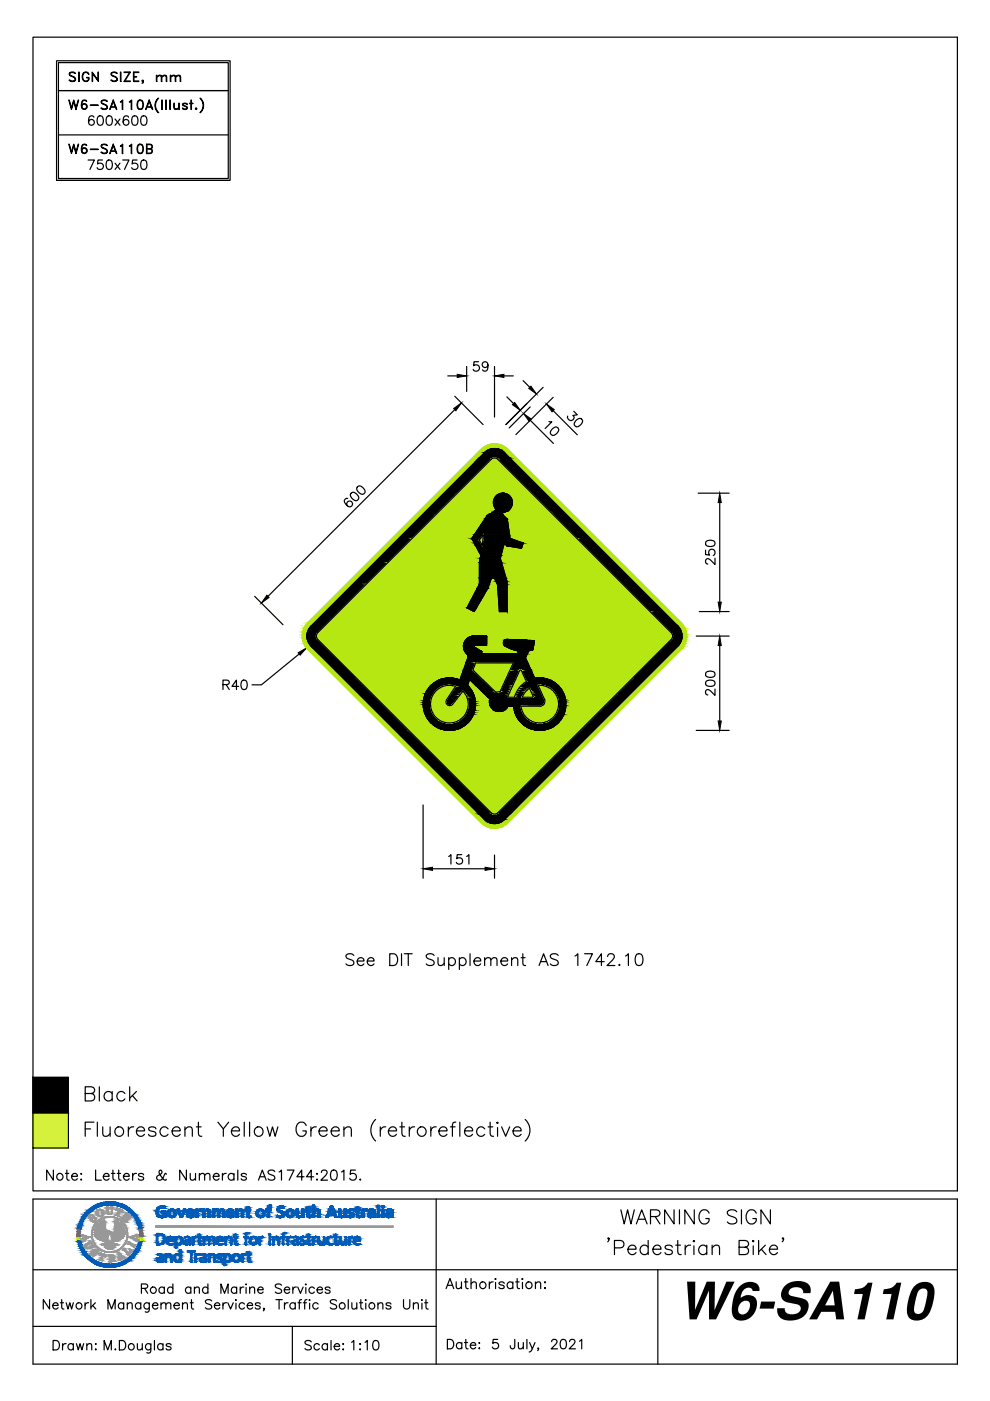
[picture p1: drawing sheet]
<svg xmlns="http://www.w3.org/2000/svg" width="210mm" height="297mm" viewBox="0 0 210 297" stroke-linecap="round" stroke-linejoin="round" font-family="sans-serif">
<defs><g id="words">
<text font-size="11" x="143.8" y="279.7">W6-SA110</text>
</g></defs>
<g fill="none" stroke="#000" stroke-width=".25">
<path d="M7 7.9h196v244.6h-196zM12 12.9h36.8v25.3h-36.8zM12.4 13.3h36v24.5h-36zM12.4 19.2h36M14.9 15.4a.92 .92 0 0 1 1.1 .2h-.2a.71 .71 0 0 0-1 0l.1 .3 .6 .3a.53 .53 0 0 1 .5 .6 .53 .53 0 0 1-.5 .5h-.3l-.5-.3h.2a.71 .71 0 0 0 1 0 .96 .96 0 0 0-1-1l-.2-.2zM16.7 15.3l.1 2zM17.8 15.4a.69 .69 0 0 1 1.1 .4 .7 .7 0 0 0-.8-.4 .7 .7 0 0 0-.6 .6v.5a.64 .64 0 0 0 .5 .7 .64 .64 0 0 0 .8-.4v-.3l-.4-.1h.5a.73 .73 0 0 1-.7 .9 .73 .73 0 0 1-.8-.8 1.21 1.21 0 0 1 .4-1.1zM19.5 15.3l1.3 1.7 .1-1.7v2l-1.3-1.7-.1 1.7zM23.7 15.4a.92 .92 0 0 1 1.2 .2h-.2a.71 .71 0 0 0-1.1 0l.1 .3 .7 .3a.53 .53 0 0 1 .5 .6 .53 .53 0 0 1-.5 .5h-.4l-.5-.3h.2a.71 .71 0 0 0 1.1 0 .96 .96 0 0 0-1.1-1l-.2-.2zM25.5 15.3l.1 2zM27.5 15.4l-1.2-.1h1.3l-1.2 2M27.5 15.3l-1.2 2h1.3l-1.2-.1"/>
<path d="M28.3 15.3h1.1l-1 .1v1.8l1 .1h-1.1zM28.4 16.2h.6l-.6 .1M30.2 17.1l.1 .1zM30.3 17.6l.1-.4-.2 .1v-.3l.2 .1v.3l-.3 .3M30.3 17.3l.1 .1M33.2 15.9l.1 1.4zM33.3 16.3l.4-.4 .5 .1 .1 1.3-.1-1a.4 .4 0 0 0-.7-.2zM34.3 16.3l.5-.4 .5 .1v1.3v-1a.4 .4 0 0 0-.7-.2zM36.1 15.9l.1 1.4zM36.2 16.3l.5-.4 .5 .1 .1 1.3-.1-1a.4 .4 0 0 0-.7-.2zM37.3 16.3l.4-.4 .5 .1 .1 1.3-.1-1a.4 .4 0 0 0-.7-.2zM12.4 38.2h36"/>
<path d="M12.4 28.6h36M14.6 21.2l.6 1.7 .4-1.7 .5 1.7 .6-1.7-.6 2-.5-1.7-.4 1.7zM14.6 30.6l.6 1.7 .4-1.7 .5 1.7 .6-1.7-.6 2-.5-1.8-.4 1.8zM17.3 22.7l.5 .4 .4-.1 .2-.3M17.3 22.4l.5-.3 .4 .1 .2 .2M17.3 32.1l.5 .4 .4-.1 .2-.3M17.3 31.8l.5-.4 .4 .1 .2 .3M17.5 21.4h.8M17.5 30.8h.8M17.6 21.3a1.8 1.8 0 0 0-.2 1.6l.3 .2M17.6 30.7a1.8 1.8 0 0 0-.2 1.6l.3 .2M17.7 22.1l-.4 .4"/>
<path d="M17.7 31.4l-.4 .5M18 22.1l.4 .4-.1 .4-.3 .2M18 31.4l.4 .5-.1 .4-.3 .2M18.2 21.3l.2 .2a.59 .59 0 0 0-.9-.2 1.2 1.2 0 0 0 .3 1.9 .62 .62 0 0 0 .6-.9 .62 .62 0 0 0-1.1 0M18.2 30.7l.2 .1a.59 .59 0 0 0-.9-.1 1.2 1.2 0 0 0 .3 1.9 .62 .62 0 0 0 .6-.9 .62 .62 0 0 0-1.1-.1M18.7 33.9h1.3l-.9 2M19.2 22.3h1.6zM19.2 31.6l1.6 .1zM19.9 24.8a.59 .59 0 0 0-.8-.1 1.2 1.2 0 0 0 .2 1.9 .62 .62 0 0 0 .7-.6 .62 .62 0 0 0-.6-.7 .62 .62 0 0 0-.6 .6M20.9 24.7a.65 .65 0 0 1 .9 .2 1.01 1.01 0 0 1-.6 1.7 1.28 1.28 0 0 1-.3-1.9zM21.4 21.5a.88 .88 0 0 1 1.4 0h-.2a.71 .71 0 0 0-1.1 0l.1 .4 .7 .3a.53 .53 0 0 1 .5 .5 .53 .53 0 0 1-.5 .5h-.4l-.5-.3h.2a.71 .71 0 0 0 1.1 0 .96 .96 0 0 0-1.1-.9zM21.6 30.7a.92 .92 0 0 1 1.2 .1h-.2a.71 .71 0 0 0-1.1 0l.1 .4 .7 .3a.53 .53 0 0 1 .5 .5 .53 .53 0 0 1-.5 .6h-.4l-.5-.3h.2a.71 .71 0 0 0 1.1 0 .96 .96 0 0 0-1.1-1l-.2-.3z"/>
<path d="M21.7 33.9h-.9l-.1 .9a.71 .71 0 0 1 1 0 .71 .71 0 0 1-.1 1 .71 .71 0 0 1-1-.3M22.8 24.7a.65 .65 0 0 1 .9 .2 1.01 1.01 0 0 1-.6 1.7 1.28 1.28 0 0 1-.3-1.9zM22.8 34a.65 .65 0 0 1 .9 .3 1.01 1.01 0 0 1-.6 1.6 1.28 1.28 0 0 1-.3-1.9zM23.4 22.7h1.2M23.4 32.1h1.2M23.5 22.6h1M23.5 32h1M24 21.2l.8 2-.8-1.7-.7 1.7zM24 30.6l.8 2-.8-1.8-.7 1.8zM24.4 25.2l1 1.4M24.4 34.6l1 1.3M25.4 25.2l-1 1.4"/>
<path d="M25.4 34.6l-1 1.3M25.5 21.6l.5-.4v2l-.1-1.8zM25.5 30.9l.5-.3v2l-.1-1.8zM26 33.9h1.3l-.9 2M27.3 24.8a.59 .59 0 0 0-.9-.1 1.2 1.2 0 0 0 .3 1.9 .62 .62 0 0 0 .6-.6 .62 .62 0 0 0-.5-.7 .62 .62 0 0 0-.7 .6M27.4 21.6l.5-.4v2l-.1-1.8zM27.4 30.9l.5-.3v2l-.1-1.8zM28.2 24.7a.65 .65 0 0 1 1 .2 1.01 1.01 0 0 1-.7 1.7 1.28 1.28 0 0 1-.3-1.9zM29.1 33.9h-1l-.1 .9a.71 .71 0 0 1 1.1 0 .71 .71 0 0 1-.2 1 .71 .71 0 0 1-1-.3M29.3 21.3a.65 .65 0 0 1 1 .3 1.01 1.01 0 0 1-.7 1.6 1.28 1.28 0 0 1-.3-1.9zM29.3 23h.8M29.3 21.4h.8"/>
<path d="M29.3 30.7a.65 .65 0 0 1 1 .2 1.01 1.01 0 0 1-.7 1.7 1.28 1.28 0 0 1-.3-1.9zM29.3 32.4h.8M29.3 30.8h.8M29.4 21.3a1.55 1.55 0 0 0 0 1.8M29.4 30.7a1.55 1.55 0 0 0 0 1.8M30 21.3a1.55 1.55 0 0 1 0 1.8M30 30.7a1.55 1.55 0 0 1 0 1.8M30.1 24.7a.65 .65 0 0 1 1 .2 1.01 1.01 0 0 1-.7 1.7 1.28 1.28 0 0 1-.3-1.9zM30.1 34a.65 .65 0 0 1 1 .3 1.01 1.01 0 0 1-.7 1.6 1.28 1.28 0 0 1-.3-1.9zM31.1 22.7h1.1M31.2 31.5l.9-.1v-.6l-.9-.1v1.8l.9-.1v-.7l-.9-.1M31.2 22.6h.9"/>
<path d="M31.6 21.2l.8 2-.8-1.7-.7 1.7zM31.8 31.5a.52 .52 0 0 1 .5 .5 .52 .52 0 0 1-.5 .6h-.7v-2h.7a.52 .52 0 0 1 .5 .5 .52 .52 0 0 1-.5 .5M33.3 21l.3-.2a2.06 2.06 0 0 0 0 3.1 1.91 1.91 0 0 1-.3-2.9zM34.3 21.2l.1 2zM35.2 21.2l.1 2zM36 21.2l.1 2zM36.9 21.9l.1 .9a.4 .4 0 0 0 .6 .2l.3-.2-.5 .4-.4-.1zM37.9 21.9l.1 1.3zM38.8 23h.8M38.8 22.3l.8 .3 .1 .3a.6 .6 0 0 1-1 0l.2 .2M38.8 22.1h.8M38.9 22v.3"/>
<path d="M39.5 22l.2 .2a.6 .6 0 0 0-1 0l.1 .1 .8 .4M39.5 22.6v.5M40.2 21.9l.7 .1zM40.5 21.2l.1 2zM41.5 22.9l.2 .1-.1 .2-.2-.1zM41.5 23l.1 .1zM42.4 20.8a1.89 1.89 0 0 1 0 3.1 2.06 2.06 0 0 0 0-3.1zM94.9 79.7h2M98.9 77.7v5.3M101.5 76.7h-1l-.1 .9a.71 .71 0 0 1 1.1-.1 .71 .71 0 0 1-.2 1.1 .71 .71 0 0 1-1-.3M103.5 77.4a.62 .62 0 0 1-.9 .5 .62 .62 0 0 1-.2-1 .62 .62 0 0 1 1 .1 1.8 1.8 0 0 1-.2 1.6 .59 .59 0 0 1-.9-.2M104.8 77.7v10.7"/>
<path d="M106.8 79.7h2M96.4 84l6 6M96.4 86.8l-39.6 39.6M105.5 97.4l36.8 36.7a1 1 0 0 1 0 1.5M105.6 97.4a1 1 0 0 0-1.5 0l-36.7 36.8a1 1 0 0 0 0 1.4M107.5 84.2l1.4 1.4M110.9 80.7l1.4 1.4M112.4 86.3l-4.4 4.4M112.4 89.1l4.9 4.9M115.2 82.1l-7.9 7.9M116.4 89.4h.6l-1.4 1.5M117 91.1a.85 .85 0 0 1 1.3-.3 1.07 1.07 0 0 1-.8 1.5 .61 .61 0 0 1-.6-.2 .61 .61 0 0 1-.2-.6z"/>
<path d="M117.3 84.2l-7.9 7.9M117.3 87.1l5.1 5.1M121.7 87.2l.7 .7-.9 .2a.67 .67 0 0 1-.5 1.1 .67 .67 0 0 1-.6-1M122.1 89.2a.87 .87 0 0 1 1.3-.2 1.15 1.15 0 0 1-1.4 1.4l-.3-.4zM73.7 105.7a.59 .59 0 0 0-.7 .5 1.2 1.2 0 0 0 1.5 1.1 .62 .62 0 0 0 .1-.9 .62 .62 0 0 0-.9 0 .62 .62 0 0 0 0 .8M74.5 104.5a1.09 1.09 0 0 1 1.5 .8 .62 .62 0 0 1-.1 .7 .62 .62 0 0 1-.7 .1 1.69 1.69 0 0 1-.9-1.2zM75.7 103.3l.2-.2a1.07 1.07 0 0 1 1.5 .8 .61 .61 0 0 1-.2 .7 .61 .61 0 0 1-.6 .2 1.27 1.27 0 0 1-.9-1.5zM101.9 117.7l-.3 1.6M102.5 113.4l-.2 2.2-.7-1.1zM103.3 109.3l1.2-.7 .5-.4 .5 .4 1.1 .3 .1 .4 .9 .7 .6 4.1 2.8 1-.4 1.1-3.2-.5-.5-.5-.8 3.2 1.4 4.9 .1 6.4h-1.7l-.4-5.8-.7-1.3h-.6l-.7 2.1-2.9 5-1.6-.8 2.6-5v-4.6l.3-1.6-1.9-3.5zM148 104.6h6.6M149.6 116.6v1l.9 .1a.71 .71 0 0 1-.1-1.1 .71 .71 0 0 1 1.1 .1 .71 .71 0 0 1-.3 1.1"/>
<path d="M149.7 114.8a1.28 1.28 0 0 1 1.9 .3v.2a1.15 1.15 0 0 1-2 0zM151.6 118.3v1.4l-1-1a.6 .6 0 0 0-.9-.1l-.1 .6 .5 .4M152.6 106.6v21.1M54 126.4l6 6M63.4 138.7l-8 6.5h-2M66 132.7l36.7-36.7a2.99 2.99 0 0 1 4.3 0l36.7 36.7a3 3 0 0 1 0 4.3l-36.7 36.7a3 3 0 0 1-4.3 0l-36.7-36.7a2.99 2.99 0 0 1 0-4.3zM67.4 135.6l36.7 36.7a1 1 0 0 0 1.5 0M68 134.9h.2M68.1 134.8v.2M98.8 135.6a2.17 2.17 0 0 1 1.6-.7h2.8v1.9h-2.4l-.3 .2 .2 .3 1.4 .8v.5h7.6l.3-.6a6.3 6.3 0 0 1-3.2-1.4 .76 .76 0 0 1 .7-1l5.8 .2-.3 2-.9 .2-.7 1.5 2 4.3a5.6 5.6 0 0 1 6.5 4.7 5.6 5.6 0 0 1-4.8 6.3 5.6 5.6 0 0 1-6.2-5.1h-1.2a2.09 2.09 0 0 1-2.6 1 2.09 2.09 0 0 1-1.3-2.5l-4.2-4.1-.5 1.2a5.6 5.6 0 0 1-1.7 9.1 5.6 5.6 0 0 1-7.7-5.1 5.6 5.6 0 0 1 7.8-5.1l1.7-4.7v-.7a2.17 2.17 0 0 1-.4-3.2zM142.3 135.6l-36.8 36.7M147.6 134.9h7"/>
<path d="M148.3 129.7h6.3M152.6 136.9v16M47.3 145.1h1.1l.2-.3-.1-.4-.4-.2h-.8v2M47.9 145.1l.7 1.1M50.6 145.5h-1.4l.9-1.3v2M51.4 144.3a.65 .65 0 0 1 .9 .3 1.01 1.01 0 0 1-.6 1.6 1.28 1.28 0 0 1-.3-1.9zM92.6 146.4a4 4 0 0 1 4-.9l-1.9 2.9a.81 .81 0 0 0 .2 1.1 .81 .81 0 0 0 1.1-.2l2.2-2.8a4 4 0 0 1-.2 5.7 4 4 0 0 1-5.6-.2 4 4 0 0 1 .2-5.6zM100.8 140.5h8l-2.8 6.2h-.9l-4.8-4.6zM107.7 147.7v.1h1.4l.4-1.1 .7-1 1.4-1.2-1.1-2.4h-.3l-2.6 5.6M113 147.6l-.7-1.7-1.1 1-.5 .9h2.2M113 147.6l-.1 .2M114.1 145.3a4 4 0 0 1 4.3 3.6 4 4 0 0 1-3.6 4.4 4 4 0 0 1-4.3-3.6h4a1.04 1.04 0 0 0 .9-1.5z"/>
<path d="M147.6 154.9h7M149.7 144.5a1.28 1.28 0 0 1 1.9 .3v.2a1.15 1.15 0 0 1-2 0zM149.7 142.6a1.28 1.28 0 0 1 1.9 .3v.2a1.15 1.15 0 0 1-2 0zM151.6 146.1v1.3l-1-.9a.6 .6 0 0 0-.9-.1l-.1 .6 .5 .3M89.7 170.7v15.5M91.7 184.2h11.1M95.1 181.6l.5-.4v2M97.9 181.2h-1l-.1 .9a.71 .71 0 0 1 1.1-.1 .71 .71 0 0 1-.1 1.1 .71 .71 0 0 1-1-.3M98.9 181.6l.5-.4v2M104.8 181.3v4.9M75 202.6a.94 .94 0 0 0-.9-.4 .94 .94 0 0 0-.7 .6l.2 .4 .9 .3a.6 .6 0 0 1 .5 .5 .6 .6 0 0 1-.2 .6 1.16 1.16 0 0 1-1.4-.2M75.7 203.8h1.5a.74 .74 0 0 0-.9-.8 .74 .74 0 0 0-.6 1 .77 .77 0 0 0 .6 .7 .77 .77 0 0 0 .9-.3"/>
<path d="M77.9 203.8h1.4a.74 .74 0 0 0-.9-.8 .74 .74 0 0 0-.5 1 .77 .77 0 0 0 .6 .7 .77 .77 0 0 0 .8-.3M82.6 202.2h.9a1.34 1.34 0 0 1 .8 1.3 1.34 1.34 0 0 1-.8 1.2h-.9zM85.1 202.2v2.5M85.7 202.2h1.7M86.6 202.2v2.5M92 202.6a.94 .94 0 0 0-.9-.4 .94 .94 0 0 0-.7 .6l.2 .4 1 .3a.61 .61 0 0 1 .4 .5 .61 .61 0 0 1-.2 .6 1.16 1.16 0 0 1-1.4-.2M92.9 203l.1 1.6 .6 .1 .6-.5M94.2 203v1.7M95.1 203.4a.8 .8 0 0 1 1.2-.1 .8 .8 0 0 1 0 1.2 .8 .8 0 0 1-1.2-.1M95.1 203v2.5M97.4 203.4a.8 .8 0 0 1 1.2-.1 .8 .8 0 0 1 0 1.2 .8 .8 0 0 1-1.2-.1M97.4 203v2.5"/>
<path d="M99.7 202.2v2.5M100.5 203.8h1.4a.77 .77 0 0 0-1.1-.7 .77 .77 0 0 0-.2 1.3 .76 .76 0 0 0 1.3 0M102.8 203.5l.5-.5 .6 .2 .2 1.5M102.8 203v1.7M104.1 203.5l.6-.5 .6 .2 .1 1.5M106.2 203.8h1.4a.74 .74 0 0 0-.8-.8 .74 .74 0 0 0-.6 1 .77 .77 0 0 0 .6 .7 .77 .77 0 0 0 .8-.3M108.5 203.5l.6-.5 .6 .2 .1 1.5M108.5 203v1.7M110.5 203h.8M110.8 202.2v2l.2 .4 .4 .1M114.3 204.7l1-2.5 .9 2.5M114.7 203.9h1.1"/>
<path d="M118.4 202.6a.94 .94 0 0 0-1-.4 .94 .94 0 0 0-.7 .6l.2 .4 1 .3a.61 .61 0 0 1 .4 .5 .61 .61 0 0 1-.2 .6 1.16 1.16 0 0 1-1.4-.2M121.9 202.7l.6-.5v2.5M123.9 202.2h1.7l-1.2 2.5M128.1 203.9h-1.8l1.2-1.7v2.5M128.8 202.8l.1-.3 .4-.3 .7 .1a.56 .56 0 0 1 .1 .9l-1.4 1.5h1.7M131.2 204.6l.1-.1 .1 .1-.1 .1zM132.6 202.7l.6-.5v2.5M135 202.3a.82 .82 0 0 1 1.2 .4 2.07 2.07 0 0 1-.2 1.9 .81 .81 0 0 1-1.2-.4 2.11 2.11 0 0 1 .2-1.9zM7 235.9h7.5v7.5h-7.5zM7 228.4h7.5v7.5h-7.5zM18.1 231.8l1.7-.1a.7 .7 0 0 0 0-1.1l-.5-.2h-1.2v3h1.2a.79 .79 0 0 0 .8-.8 .79 .79 0 0 0-.8-.8M18.1 239.3h1.1"/>
<path d="M19.9 237.9h-1.8v3M20.6 237.9v3M21.1 230.4v3M21.8 238.9l.1 1.9 .7 .1 .7-.6M23.3 238.9v2M23.8 231.8a.96 .96 0 0 0-1.4-.1 .96 .96 0 0 0 0 1.4 .96 .96 0 0 0 1.4-.1M23.8 231.4v2M26.5 231.8a.96 .96 0 0 0-1.4-.1 .96 .96 0 0 0 0 1.4 .96 .96 0 0 0 1.4-.1M27.2 238.9v2M27.5 230.4v3M28.1 232.3l1 1.1M28.4 238.9a.97 .97 0 0 0-1.2 .9"/>
<path d="M28.9 239.8h1.7a.89 .89 0 0 0-1-.9 .89 .89 0 0 0-.7 1.2 .92 .92 0 0 0 .7 .8 .92 .92 0 0 0 1-.4M28.9 231.4l-1.4 1.5M33.1 239.3a.9 .9 0 0 0-1.6 0l.1 .3 1.3 .5 .2 .4a.91 .91 0 0 1-1.6 0M35.6 239.3a.96 .96 0 0 0-1.4-.1 .96 .96 0 0 0 0 1.4 .96 .96 0 0 0 1.4-.1M36.5 239.8h1.7a.89 .89 0 0 0-1-.9 .89 .89 0 0 0-.7 1.2 .92 .92 0 0 0 .7 .8 .92 .92 0 0 0 1-.4M39.2 239.5l.7-.6 .7 .2 .2 1.8M39.2 238.9v2M41.6 238.9h1M42.1 237.9v2.4l.1 .5 .6 .1M46.2 237.9l1.1 1.4v1.6M48.5 237.9l-1.2 1.4M49.1 239.8h1.7a.89 .89 0 0 0-1.1-.9 .89 .89 0 0 0-.6 1.2 .92 .92 0 0 0 .7 .8 .92 .92 0 0 0 1-.4"/>
<path d="M51.8 237.9v3M52.9 237.9v3M56.6 238.9l.6 2 .6-2 .5 2 .6-2M64.9 238.6a1.1 1.1 0 0 0-1.2-.7 1.1 1.1 0 0 0-.9 1.2 1.31 1.31 0 0 0 .3 1.4 1.31 1.31 0 0 0 1.4 .3l.4-.6v-.4h-.7M65.9 238.9v2M67.1 238.9a.97 .97 0 0 0-1.2 .9M67.6 239.8h1.8a.89 .89 0 0 0-1.1-.9 .89 .89 0 0 0-.7 1.2 .92 .92 0 0 0 .7 .8 .92 .92 0 0 0 1.1-.4M70.2 239.8h1.7a.89 .89 0 0 0-1-.9 .89 .89 0 0 0-.7 1.2 .92 .92 0 0 0 .7 .8 .92 .92 0 0 0 1-.4M72.9 239.5l.7-.6 .7 .2 .2 .4v1.4M72.9 238.9v2M79.6 237.3a3.1 3.1 0 0 0 0 4.6M80.6 238.9v2"/>
<path d="M81.8 238.9a.98 .98 0 0 0-1.2 .9M82.3 239.8h1.8a.89 .89 0 0 0-1.1-.9 .89 .89 0 0 0-.7 1.2 .92 .92 0 0 0 .7 .8 .92 .92 0 0 0 1.1-.4M84.8 238.9h1M85.2 237.9v2.4l.2 .5 .5 .1M86.8 238.9v2M87.9 238.9a.97 .97 0 0 0-1.1 .9M91.3 238.9v2M92.5 238.9a.98 .98 0 0 0-1.2 .9M93.1 239.8h1.7a.89 .89 0 0 0-1.1-.9 .89 .89 0 0 0-.6 1.2 .92 .92 0 0 0 .7 .8 .92 .92 0 0 0 1-.4M95.5 238.9h1M96.6 237.9l-.5 .2-.2 .4v2.4M97.5 237.9v3"/>
<path d="M98.5 239.8h1.7a.89 .89 0 0 0-1-.9 .89 .89 0 0 0-.7 1.2 .92 .92 0 0 0 .7 .8 .92 .92 0 0 0 1-.4M102.8 239.3a.96 .96 0 0 0-1.4-.1 .96 .96 0 0 0 0 1.4 .96 .96 0 0 0 1.4-.1M103.5 238.9h1M103.9 237.9v2.4l.2 .5 .5 .1M105.3 238.1l.2-.2 .1 .2-.1 .1zM105.5 239.1v1.8M106.4 238.9l.8 2 .9-2M108.8 239.8h1.7a.89 .89 0 0 0-1-.9 .89 .89 0 0 0-.7 1.2 .92 .92 0 0 0 .7 .8 .92 .92 0 0 0 1-.4M111.3 237.3a3.1 3.1 0 0 1 0 4.6M7 254.2h196v35h-196zM11.3 248.1v2.1l-1.4-2.1v2.1M13.9 248.8h.7"/>
<path d="M14.2 248.1v1.7l.1 .3 .4 .1M15.2 249.4h1.2a.66 .66 0 0 0-.9-.6 .66 .66 0 0 0-.2 1.1 .64 .64 0 0 0 1.1 0M17.1 250.1h.2zM17.2 248.8v.2zM20.3 248.1v2.1h1.2M21.9 249.4h1.2a.66 .66 0 0 0-.9-.6 .66 .66 0 0 0-.2 1.1 .64 .64 0 0 0 1.1 0M23.6 248.8h.8M23.9 248.1v1.7l.1 .3 .4 .1M24.9 248.8h.7M25.2 248.1v1.7l.1 .3 .4 .1M26.2 249.4h1.2a.66 .66 0 0 0-.9-.6 .66 .66 0 0 0-.2 1.1 .64 .64 0 0 0 1.1 0M28.1 248.8v1.4"/>
<path d="M28.9 248.8a.7 .7 0 0 0-.8 .6M30.5 249.1a.64 .64 0 0 0-1.2 0l.3 .3 .8 .2 .1 .3a.64 .64 0 0 1-1.2 0M35.2 249l-.1-.2-.2 .1-.3 .7a.76 .76 0 0 1-.6 .6 .76 .76 0 0 1-.8-.4l.2-.5 .7-.4a.45 .45 0 0 0 .2-.4 .45 .45 0 0 0-.3-.4l-.2 .1a1.79 1.79 0 0 0 .9 1.9l.4 .1 .1-.2M39.5 248.1v2.1l-1.4-2.1v2.1M40.3 248.8l.1 1.3 .5 .1 .6-.4M41.5 248.8v1.4M42.3 249.2l.5-.4 .5 .1 .1 1.3M42.3 248.8v1.4M43.4 249.2l.5-.4 .5 .1 .1 1.3M45.2 249.4h1.3a.66 .66 0 0 0-1-.6 .66 .66 0 0 0-.2 1.1 .64 .64 0 0 0 1.2 0M47.2 248.8v1.4M48 248.8a.7 .7 0 0 0-.8 .6"/>
<path d="M49.6 249.1a.68 .68 0 0 0-1-.1 .68 .68 0 0 0 0 1 .68 .68 0 0 0 1-.1M49.6 248.8v1.4M50.4 248.1v2.1M52.2 249.1a.64 .64 0 0 0-1.1 0l.3 .3 .7 .2 .1 .3a.64 .64 0 0 1-1.1 0M54.8 250.2l.8-2.1 .8 2.1M55.1 249.5h1M58.3 248.4a.81 .81 0 0 0-.8-.4 .81 .81 0 0 0-.7 .6l.2 .3 .8 .3a.51 .51 0 0 1 .4 .4 .51 .51 0 0 1-.2 .5 .97 .97 0 0 1-1.2-.2M59.2 248.5l.5-.4v2.1M60.9 248.1h1.4l-1 2.1M64.5 249.5h-1.6l1.1-1.4v2.1M66.5 249.5h-1.5l1-1.4v2.1M67.1 250.1h.2z"/>
<path d="M67.2 248.8v.2zM68.1 248.6l.1-.3 .3-.2h.5l.3 .2a.69 .69 0 0 1-.2 .9l-1.1 1h1.5M70.4 248.2a.7 .7 0 0 1 1 .3 1.75 1.75 0 0 1-.2 1.6 .7 .7 0 0 1-1-.3 1.79 1.79 0 0 1 .2-1.6zM72.4 248.5l.5-.4v2.1M75.4 248.1h-1.1l-.1 .9a.75 .75 0 0 1 1.2 0 .75 .75 0 0 1-.2 1.1 .75 .75 0 0 1-1.1-.3M76.3 250.1h.2zM92.5 254.2v35M131.6 256.5l.7 3 .8-3 .7 3 .7-3M134.9 259.5l1.2-3 1.1 3M135.4 258.5h1.4M137.9 257.9h1.3l.4-.1a.69 .69 0 0 0 0-1.2l-1.7-.1v3M138.9 257.9l1 1.6"/>
<path d="M142.9 256.5v3l-2-3v3M144.1 256.5v3M147.2 256.5v3l-2-3v3M150.3 257.2a1.1 1.1 0 0 0-1.2-.7 1.1 1.1 0 0 0-.9 1.1 1.31 1.31 0 0 0 .3 1.5 1.31 1.31 0 0 0 1.4 .3l.4-.6v-.4h-.7M156.2 256.9a1.33 1.33 0 0 0-2 0 .75 .75 0 0 0 .6 .9l.8 .3a.74 .74 0 0 1 .6 .5 .74 .74 0 0 1-.3 .8 1.39 1.39 0 0 1-1.7-.3M157.2 256.5v3M160.3 257.2a1.11 1.11 0 0 0-1.2-.7 1.11 1.11 0 0 0-.9 1.1 1.31 1.31 0 0 0 .3 1.5 1.31 1.31 0 0 0 1.4 .3l.4-.6v-.4h-.7M163.3 256.5v3l-2-3v3M7 269.2h196M10.5 275.5v2l-1.3-2v2M11.2 276.8h1.1a.61 .61 0 0 0-.8-.5 .61 .61 0 0 0-.2 1 .6 .6 0 0 0 1 0M12.8 276.2h.7"/>
<path d="M13.1 275.5v1.7l.1 .2 .4 .1M14 276.2l.4 1.3 .4-1.3 .4 1.3 .4-1.3M18 276.2v1.3M18.8 276.2a.64 .64 0 0 0-.8 .6M19.3 275.5v2M19.7 276.8l.6 .7M20.2 276.2l-.9 1M22.9 277.5v-2l.8 2 .7-2v2M26.2 276.5a.64 .64 0 0 0-.9-.1 .64 .64 0 0 0 0 1 .64 .64 0 0 0 .9-.1M26.2 276.2v1.3M27 276.6l.5-.4 .4 .1 .1 1.2M27 276.2v1.3"/>
<path d="M29.8 276.5a.64 .64 0 0 0-.9-.1 .64 .64 0 0 0 0 1 .64 .64 0 0 0 .9-.1M29.8 276.2v1.3M30 273.2l1.1-.1 .2-.5-.5-.4h-.8v2M30.6 273.2l.7 1M31.7 276.2v1.5a.52 .52 0 0 1-.4 .5 .52 .52 0 0 1-.5-.1M31.7 276.5a.64 .64 0 0 0-1-.1 .64 .64 0 0 0 0 1 .64 .64 0 0 0 1-.1M32.3 276.8h1.2a.61 .61 0 0 0-.9-.5 .61 .61 0 0 0-.2 1 .6 .6 0 0 0 1.1 0M34.1 276.6l.5-.4 .5 .1 .1 1.2M34.1 276.2v1.3M34.8 273.2a.64 .64 0 0 0-.9-.1 .64 .64 0 0 0 0 .9 .64 .64 0 0 0 .9-.1M34.8 272.9v1.3M35.2 276.6l.4-.4 .5 .1 .1 1.2"/>
<path d="M36.7 273.2a.64 .64 0 0 0-1-.1 .64 .64 0 0 0 0 .9 .64 .64 0 0 0 1-.1M36.7 272.2v2M36.9 276.8h1.1a.61 .61 0 0 0-.8-.5 .61 .61 0 0 0-.2 1 .6 .6 0 0 0 1 0M38.7 276.6l.5-.4 .4 .1 .1 1.2M38.7 276.2v1.3M40.3 276.2h.7M40.5 273.2a.64 .64 0 0 0-1-.1 .64 .64 0 0 0 0 .9 .64 .64 0 0 0 1-.1M40.5 272.9v1.3M40.6 275.5v1.7l.1 .2 .4 .1M41.2 273.3l.5-.4 .5 .1 .1 1.2M41.2 272.9v1.3M44.1 273.2a.64 .64 0 0 0-1-.1 .64 .64 0 0 0 0 .9 .64 .64 0 0 0 1-.1"/>
<path d="M44.1 272.2v2M44.9 275.8a.75 .75 0 0 0-.7-.3 .75 .75 0 0 0-.6 .5l.1 .3 .8 .3a.49 .49 0 0 1 .4 .4 .49 .49 0 0 1-.2 .4 .92 .92 0 0 1-1.1-.1M45.5 276.8h1.1a.61 .61 0 0 0-.9-.5 .61 .61 0 0 0-.1 1 .6 .6 0 0 0 1 0M46.8 274.2v-2l.8 2 .8-2v2M47.3 276.2v1.3M48 276.2a.64 .64 0 0 0-.7 .6M48.3 276.2l.6 1.3 .6-1.3M50 275.5v.2zM50 276.3v1.2M50.2 273.2a.64 .64 0 0 0-1-.1 .64 .64 0 0 0 0 .9 .64 .64 0 0 0 1-.1M50.2 272.9v1.3M50.9 272.9v1.3"/>
<path d="M51.7 272.9a.64 .64 0 0 0-.8 .5M51.8 276.5a.64 .64 0 0 0-.9-.1 .64 .64 0 0 0 0 1 .64 .64 0 0 0 .9-.1M52.2 272.2v.2zM52.2 273v1.2M52.4 276.8h1.2a.61 .61 0 0 0-.9-.5 .61 .61 0 0 0-.2 1 .6 .6 0 0 0 1.1 0M52.9 273.3l.5-.4 .5 .1 .1 1.2M52.9 272.9v1.3M54.7 273.4h1.1a.61 .61 0 0 0-.9-.5 .61 .61 0 0 0-.2 1 .6 .6 0 0 0 1.1 0M55.2 276.5a.6 .6 0 0 0-1.1 0l.3 .3 .7 .2 .1 .3a.6 .6 0 0 1-1.1 0M56 277.4h-.2h.2l-.2 .5M58.5 275.5h1.3M59.2 275.5v2"/>
<path d="M59.7 272.5a.76 .76 0 0 0-1.3 .2l.2 .3 .7 .3a.49 .49 0 0 1 .4 .3 .49 .49 0 0 1-.2 .5 .92 .92 0 0 1-1.1-.2M60.3 273.4h1.1a.61 .61 0 0 0-.9-.5 .61 .61 0 0 0-.1 1 .6 .6 0 0 0 1 0M60.3 276.2v1.3M61.1 276.2a.64 .64 0 0 0-.8 .6M62.1 272.9v1.3M62.6 276.5a.64 .64 0 0 0-.9-.1 .64 .64 0 0 0 0 1 .64 .64 0 0 0 .9-.1M62.6 276.2v1.3M62.8 272.9a.64 .64 0 0 0-.7 .5M63.1 272.9l.6 1.3 .6-1.3M63.2 276.2h.6M63.9 275.5l-.3 .1-.1 .3v1.6M64.3 276.2h.7"/>
<path d="M64.8 272.2v.2zM64.8 273v1.2M65.1 275.5l-.4 .1-.1 .3v1.6M65.6 275.5v.2zM65.6 276.3v1.2M66.7 273.2a.64 .64 0 0 0-1-.1 .64 .64 0 0 0 0 .9 .64 .64 0 0 0 1-.1M67.2 273.4h1.2a.61 .61 0 0 0-.9-.5 .61 .61 0 0 0-.2 1 .6 .6 0 0 0 1.1 0M67.5 276.5a.64 .64 0 0 0-1-.1 .64 .64 0 0 0 0 1 .64 .64 0 0 0 1-.1M70 273.2a.6 .6 0 0 0-1.1 0l.3 .2 .7 .2 .1 .3a.6 .6 0 0 1-1.1 0M71.4 275.8a.75 .75 0 0 0-.8-.3 .75 .75 0 0 0-.6 .5l.2 .3 .8 .3a.49 .49 0 0 1 .3 .4 .49 .49 0 0 1-.1 .4 .92 .92 0 0 1-1.2-.1M73.8 275.5v2M74.6 276.2l.1 1.2 .5 .1 .4-.3"/>
<path d="M75.6 276.2v1.3M76.2 276.2h.7M76.5 275.5v1.7l.1 .2 .4 .1M77.6 275.5v.2zM77.6 276.3v1.2M80.1 276.6l.5-.4 .5 .1 .1 1.2M80.1 276.2v1.3M82.9 276.5a.6 .6 0 0 0-1.1 0l.3 .3 .7 .2 .1 .3a.6 .6 0 0 1-1.1 0M85.6 275.5v1.5a.67 .67 0 0 0 .6 .6 .67 .67 0 0 0 .7-.6v-1.5M87.7 276.6l.4-.4 .5 .1 .1 1.2M87.7 276.2v1.3M89.5 275.5v.2z"/>
<path d="M89.5 276.3v1.2M90 276.2h.7M90.3 275.5v1.7l.1 .2 .4 .1M94.6 273.2l.8-2.1 .8 2.1M94.9 272.5h1M96.7 271.8l.1 1.3 .5 .1 .5-.4M97.8 271.8v1.4M98.5 271.8h.7M98.8 271.1v1.7l.1 .3 .4 .1M99.9 272.2l.5-.4 .5 .1 .1 1.3M99.9 271.1v2.1M103.7 271.8v1.4"/>
<path d="M104.6 271.8a.7 .7 0 0 0-.9 .6M105.1 271.1v.2zM105.1 271.9v1.3M106.9 272.1a.64 .64 0 0 0-1.1 0l.3 .3 .7 .2 .1 .3a.64 .64 0 0 1-1.1 0M108.7 272.1a.68 .68 0 0 0-1-.1 .68 .68 0 0 0 0 1 .68 .68 0 0 0 1-.1M108.7 271.8v1.4M109.3 271.8h.8M109.7 271.1v1.7l.1 .3 .4 .1M110.8 271.1v.2zM110.8 271.9v1.3M113.5 272.2l.5-.4 .5 .1 .1 1.3M113.5 271.8v1.4"/>
<path d="M115.5 271.9h.2zM115.5 273.1h.2zM129.1 262.6l-.1 .1-.1-.1 .1-.2 .1 .2-.2 .7M130.3 264.6h1.3a.78 .78 0 0 0 .7-.8 .78 .78 0 0 0-.7-.8h-1.3v3M133.1 264.9h1.8a.89 .89 0 0 0-1.1-.9 .89 .89 0 0 0-.7 1.1 .92 .92 0 0 0 .7 .9 .92 .92 0 0 0 1.1-.4M137.4 264.4a.96 .96 0 0 0-1.4-.1 .96 .96 0 0 0 0 1.4 .96 .96 0 0 0 1.4-.1M137.4 263v3M138.4 264.9h1.7a.89 .89 0 0 0-1-.9 .89 .89 0 0 0-.7 1.1 .92 .92 0 0 0 .7 .9 .92 .92 0 0 0 1-.4M139.5 269.2v20M142.6 264.4a.9 .9 0 0 0-1.6 0l.1 .3 1.3 .4 .2 .5a.91 .91 0 0 1-1.6 0M143.3 264h1M143.7 263v2.4l.1 .5 .6 .1"/>
<path d="M145.3 264v2M146.4 264a.97 .97 0 0 0-1.1 .9M147.1 263l.2 .1-.2 .2-.1-.2zM147.1 264.1v1.9M149.8 264.4a.96 .96 0 0 0-1.4-.1 .96 .96 0 0 0 0 1.4 .96 .96 0 0 0 1.4-.1M149.8 264v2M151 264.6l.7-.6 .7 .1 .2 1.9M151 264v2M156.7 264.4h1.3l.4-.1a.69 .69 0 0 0 0-1.2l-1.7-.1v3h1.3a.78 .78 0 0 0 .7-.8 .78 .78 0 0 0-.7-.8M159.7 263l.2 .1-.2 .2-.1-.2zM159.7 264.1v1.9M160.8 263v3"/>
<path d="M161.4 264.9l1 1.1M162.3 264l-1.5 1.4M163.1 264.9h1.7a.89 .89 0 0 0-1-.9 .89 .89 0 0 0-.7 1.1 .92 .92 0 0 0 .7 .9 .92 .92 0 0 0 1-.4M166.1 262.6l-.1 .1-.1-.1 .1-.2 .1 .2-.2 .7M7 281.2h85.5M11.3 284.2h.6a1.07 1.07 0 0 1 .7 1 1.07 1.07 0 0 1-.7 1h-.6zM13.3 284.9v1.3M14 284.9a.64 .64 0 0 0-.7 .6M15.5 285.2a.64 .64 0 0 0-.9-.1 .64 .64 0 0 0 0 .9 .64 .64 0 0 0 .9-.1M15.5 284.9v1.3M16.2 284.9l.4 1.3 .4-1.3 .4 1.3 .3-1.3M18.4 285.3l.5-.4 .5 .1 .1 1.2"/>
<path d="M18.4 284.9v1.3M20.3 284.9v.2zM20.3 286v.2zM22.1 286.2v-2l.7 2 .8-2v2M24.5 286v.2zM25.3 284.2h.7a1.07 1.07 0 0 1 .7 1 1.07 1.07 0 0 1-.7 1h-.7zM29.1 284.9l.1 1.2 .5 .1 .5-.4M30.2 284.9v1.3M32 284.9v1.5a.52 .52 0 0 1-.3 .5 .52 .52 0 0 1-.6-.1M32 285.2a.64 .64 0 0 0-1-.1 .64 .64 0 0 0 0 .9 .64 .64 0 0 0 1-.1M32.7 284.2v2M34.6 285.2a.64 .64 0 0 0-1-.1 .64 .64 0 0 0 0 .9 .64 .64 0 0 0 1-.1"/>
<path d="M34.6 284.9v1.3M36.3 285.2a.6 .6 0 0 0-1.1 0l.3 .3 .7 .1 .1 .3a.6 .6 0 0 1-1.1 0M62 281.2v8M66 284.5a.75 .75 0 0 0-.7-.3 .75 .75 0 0 0-.6 .5l.2 .3 .7 .3a.49 .49 0 0 1 .4 .3 .49 .49 0 0 1-.2 .5 .92 .92 0 0 1-1.1-.2M67.7 285.2a.64 .64 0 0 0-.9-.1 .64 .64 0 0 0 0 .9 .64 .64 0 0 0 .9-.1M69.4 285.2a.64 .64 0 0 0-.9-.1 .64 .64 0 0 0 0 .9 .64 .64 0 0 0 .9-.1M69.4 284.9v1.3M70.2 284.2v2M70.9 285.5h1.1a.61 .61 0 0 0-.9-.6 .61 .61 0 0 0-.1 1 .6 .6 0 0 0 1 0M72.8 284.9v.2zM72.8 286v.2zM74.5 284.6l.5-.4v2"/>
<path d="M76.3 285h.1zM76.3 286.1h.1zM77.4 284.6l.5-.4v2M79.3 284.3a.65 .65 0 0 1 1 .3 1.01 1.01 0 0 1-.7 1.6 1.28 1.28 0 0 1-.3-1.9zM94.9 284h.6a1.07 1.07 0 0 1 .7 1 1.07 1.07 0 0 1-.7 1h-.6zM97.9 284.9a.64 .64 0 0 0-.9-.1 .64 .64 0 0 0 0 1 .64 .64 0 0 0 .9-.1M97.9 284.6v1.4M98.5 284.6h.6M98.8 284v1.6l.1 .3 .3 .1M99.7 285.2h1.2a.61 .61 0 0 0-.9-.5 .61 .61 0 0 0-.2 1 .6 .6 0 0 0 1.1 0M101.5 284.7h.2zM101.5 285.9h.2z"/>
<path d="M105.5 284h-.9l-.1 .8a.71 .71 0 0 1 1 0 .71 .71 0 0 1-.1 1.1 .71 .71 0 0 1-1-.3M109.1 284v1.5l-.1 .4-.4 .1a.54 .54 0 0 1-.4-.7M109.9 284.6l.1 1.3 .5 .1 .5-.4M111 284.6v1.4M111.7 284v2M112.3 284.6l.6 1.4 .5-1.4M112.9 286a.77 .77 0 0 1-.7 .6M114.2 285.9h-.2h.2l-.2 .5M117 284.5l.3-.5 .7 .2a.62 .62 0 0 1-.2 .8l-.9 1h1.3M119.1 284.1a.65 .65 0 0 1 .9 .3 1.01 1.01 0 0 1-.7 1.6 1.28 1.28 0 0 1-.2-1.9zM120.8 284.5l.3-.5 .7 .2a.62 .62 0 0 1-.2 .8l-.9 1h1.3M122.9 284.4l.4-.4v2"/>
<circle cx="106.6" cy="106.6" r="2.02"/>
<circle cx="25.3" cy="239.9" r=".99"/>
<circle cx="54.8" cy="239.9" r=".99"/>
<circle cx="89.4" cy="239.9" r=".99"/>
<circle cx="12.7" cy="249.5" r=".71"/>
<circle cx="16.7" cy="276.9" r=".66"/>
<circle cx="32.5" cy="273.5" r=".66"/>
<circle cx="72.6" cy="276.9" r=".66"/>
<circle cx="78.8" cy="276.9" r=".66"/>
<circle cx="102.4" cy="272.5" r=".71"/>
<circle cx="112.2" cy="272.5" r=".71"/>
<circle cx="27.8" cy="285.5" r=".66"/>
</g>
<g fill="#000" stroke="#000" stroke-width=".21">
<path d="M96.9 79.4l2 .3-2 .3zM104.8 79.7l2-.3v.6zM96.2 86.6l1.6-1.2-1.1 1.7zM104.5 95.1h.7zM108.6 85.8l.5-.5 1.2 1.7zM112.6 81.9l1.1 1.6-1.6-1.1zM111 87.7l1.7 1.2-.5 .4zM115.9 85.7l1.6 1.1-.5 .5zM104.8 108.4l.2-.2 .2 .2zM106.1 108.5h1.1zM106.3 104.6h.6zM106.9 115.2h4.1l-.3 .5z"/>
<path d="M152.6 104.6l.3 2h-.6zM56.6 126.2l.5 .5-1.7 1.2zM63.2 138.4l1.8-1-1.4 1.5zM107.4 135.6h.3zM152.6 134.9l.3 2h-.6zM152.3 127.7h.6l-.3 2zM94.9 154.9h.6zM95 143.7h.6zM95.1 149.6h.4zM105.5 150.8h.7zM105.9 146.7h2.2zM112.9 147.8h2.3z"/>
<path d="M113.7 154.8h1.4zM152.3 152.9h.6l-.3 2zM104.2 174.6h1.3zM89.7 184.2l2-.3v.6zM102.8 183.9l2 .3-2 .3z"/>
<path d="M101.3 97.4l-32.5 35.3 35.3-35.3zM101.3 97.4l-32.5 35.3h-2.8z"/>
<path d="M101.4 97.3l2.7 .1 .2-.1zM101.4 97.3l2.7 .1h-2.8z"/>
<path d="M101.5 97.2h3zM101.4 97.3h2.9z"/>
<path d="M101.6 97.1h3zM101.6 97.1l2.9 .1z"/>
<path d="M101.6 97.1h3.2zM101.6 97.1h3z"/>
<path d="M104.5 95.1l1 .1zM104.2 95.2h1.3z"/>
<path d="M104.2 95.2l1.6 .1zM103.9 95.3h1.9z"/>
<path d="M103.9 95.3l2.3 .1-.4-.1zM103.5 95.4l.4-.1 2.3 .1z"/>
<path d="M103.5 95.4l2.9 .2-.2-.2zM103.3 95.6l.2-.2 2.9 .2z"/>
<path d="M103.3 95.6l3.4 .1-.3-.1zM103 95.7l.3-.1 3.4 .1z"/>
<path d="M103 95.7l4 .3-.3-.3zM102.7 96l.3-.3 4 .3z"/>
<path d="M102.7 96l5.4 1.1-1.1-1.1zM102.7 96l5.4 1.1h-6.5z"/>
<path d="M104.8 97.1h3.3zM104.8 97.1h3.3z"/>
<path d="M105 97.1l3.2 .1zM105 97.1l3.2 .1z"/>
<path d="M105.2 97.2l3.1 .1zM105.2 97.2l3.1 .1z"/>
<path d="M105.4 97.3l3 .1-.1-.1zM105.4 97.3l3 .1h-2.9z"/>
<path d="M105.5 97.4l38.2 35.3-35.3-35.3zM105.5 97.4l38.2 35.3h-2.8z"/>
<path d="M100.2 114.5l1.8 .7-.4-.7zM100.2 114.5l1.8 .7h-1.4z"/>
<path d="M100 114.2l1.6 .3 .3-.3zM100 114.2l1.6 .3h-1.4z"/>
<path d="M100 114.1h1.9zM100 114.1l1.9 .1z"/>
<path d="M100.6 115.2l1.7 .4-.3-.4zM100.6 115.2l1.7 .4h-1.5z"/>
<path d="M100.5 113.4l1.4 .7 .6-.7zM100.5 113.4l1.4 .7h-1.9z"/>
<path d="M104.8 108.4l.6 .2-.2-.2zM104.6 108.6l.2-.2 .6 .2z"/>
<path d="M104.6 108.6h1zM104.6 108.6h1z"/>
<path d="M104.5 108.6l1.2 .1zM104.4 108.7h1.3z"/>
<path d="M104.4 108.7l1.6 .1zM104.2 108.8h1.8z"/>
<path d="M104.2 108.8l2.1 .1zM104.1 108.9h2.2z"/>
<path d="M106.1 108.5l.8 .1zM106.3 108.6h.6z"/>
<path d="M101.8 118.4l4.6 .9-.3-.9zM101.8 118.4l4.6 .9h-4.8z"/>
<path d="M101.9 117.7l4.2 .7 .2-.7zM101.9 117.7l4.2 .7h-4.3z"/>
<path d="M104.1 108.9h2.5zM104 108.9h2.6z"/>
<path d="M101.6 119.3l5.7 3.3-.9-3.3zM101.6 119.3l5.7 3.3h-5.7z"/>
<path d="M104 108.9l2.7 .4-.1-.4zM103.3 109.3l.7-.4 2.7 .4z"/>
<path d="M103.3 109.3l4.3 .7-.9-.7zM103.3 109.3l4.3 .7h-4.8z"/>
<path d="M100.8 115.6l5.5 2.1 .5-2.1zM100.8 115.6l5.5 2.1h-4.4z"/>
<path d="M102.3 115.2l4.5 .4 .1-.4zM102.3 115.2l4.5 .4h-4.5z"/>
<path d="M106.9 115.2l.5 .5h3.3zM107.4 115.7h3.3l-.1 .5z"/>
<path d="M106.3 104.6h.9zM106.1 104.6h1.1z"/>
<path d="M106.1 104.6l1.4 .1zM105.8 104.7h1.7z"/>
<path d="M105.8 104.7l1.9 .2-.2-.2zM105.5 104.9l.3-.2 1.9 .2z"/>
<path d="M105.8 108.4h1.7zM105.8 108.4l1.4 .1z"/>
<path d="M102.8 110l5.2 3.4-.4-3.4zM102.8 110l5.2 3.4h-7.5z"/>
<path d="M105.5 104.9l2.4 .1-.2-.1zM105.3 105l.2-.1 2.4 .1z"/>
<path d="M105.5 108.3l2 .1 .2-.1zM105.5 108.3l2 .1h-1.7z"/>
<path d="M105.3 105l2.9 .3-.3-.3zM105.3 105l2.9 .3h-3.1z"/>
<path d="M105.3 108.1l2.4 .2 .2-.2zM105.3 108.1l2.4 .2h-2.2z"/>
<path d="M102.5 113.4l5.7 .7-.2-.7zM102.5 113.4l5.7 .7h-5.8z"/>
<path d="M102.4 114.1l8.6 1-2.8-1zM102.4 114.1l8.6 1h-8.7z"/>
<path d="M105.1 105.3l3.2 .2-.1-.2zM105.1 105.3l3.2 .2h-3.4z"/>
<path d="M105.1 107.9l2.8 .2 .3-.2zM105.1 107.9l2.8 .2h-2.6z"/>
<path d="M104.9 105.5l3.6 .2-.2-.2zM104.9 105.5l3.6 .2h-3.7z"/>
<path d="M104.9 107.7l3.3 .2 .1-.2zM104.9 107.7l3.3 .2h-3.1z"/>
<path d="M104.8 105.7l3.8 .3-.1-.3zM104.8 105.7l3.8 .3h-3.9z"/>
<path d="M104.8 107.4l3.5 .3 .2-.3zM104.8 107.4l3.5 .3h-3.4z"/>
<path d="M104.7 106l3.9 .3v-.3zM104.7 106l3.9 .3h-4z"/>
<path d="M104.7 107.1l3.8 .3 .1-.3zM104.7 107.1l3.8 .3h-3.7z"/>
<path d="M104.6 106.3l4 .3v-.3zM104.6 106.3l4 .3h-4z"/>
<path d="M104.6 106.9l4 .2v-.2zM104.6 106.9l4 .2h-3.9z"/>
<path d="M104.6 106.6l4 .3v-.3zM104.6 106.6l4 .3h-4z"/>
<path d="M102.3 115.1h8.7zM102.3 115.1l8.7 .1z"/>
<path d="M65.1 134.8l2 .1zM65.1 134.8l2 .1z"/>
<path d="M65.1 134.9h2zM65.1 134.9h2z"/>
<path d="M65.1 134.9l2 .2v-.2zM65.1 134.9l2 .2h-2z"/>
<path d="M65.1 134.6l2 .2v-.2zM65.1 134.6l2 .2h-2z"/>
<path d="M65.1 135.1l2 .1zM65.1 135.1l2 .1z"/>
<path d="M65.1 134.5h2zM65.1 134.5l2 .1z"/>
<path d="M65.1 135.2l2.1 .1zM65.1 135.2l2.1 .1z"/>
<path d="M65.1 134.4h2.1zM65.1 134.4l2 .1z"/>
<path d="M65.1 135.3l2.2 .1-.1-.1zM65.1 135.3l2.2 .1h-2.2z"/>
<path d="M65.1 134.3l2.1 .1 .1-.1zM65.1 134.3l2.1 .1h-2.1z"/>
<path d="M65.1 135.4l2.2 .1zM65.1 135.4l2.2 .1z"/>
<path d="M65.2 134.2h2.1zM65.2 134.2l2.1 .1z"/>
<path d="M65.2 135.5l2.2 .1zM65.2 135.5l2.2 .1z"/>
<path d="M65.2 134.2h2.2zM65.2 134.2h2.1z"/>
<path d="M65.2 135.6l2.4 .3-.2-.3zM65.2 135.6l2.4 .3h-2.4z"/>
<path d="M65.2 133.9l2.2 .3 .2-.3zM65.2 133.9l2.2 .3h-2.2z"/>
<path d="M65.2 135.9l2.8 .3-.4-.3zM65.2 135.9l2.8 .3h-2.6z"/>
<path d="M65.4 133.6l2.2 .3 .4-.3zM65.4 133.6l2.2 .3h-2.4z"/>
<path d="M65.4 136.2l2.9 .3-.3-.3zM65.4 136.2l2.9 .3h-2.8z"/>
<path d="M65.5 133.3l2.5 .3 .3-.3zM65.5 133.3l2.5 .3h-2.6z"/>
<path d="M65.5 136.5l3 .2-.2-.2zM65.5 136.5l3 .2h-2.8z"/>
<path d="M65.7 133l2.6 .3 .2-.3zM65.7 133l2.6 .3h-2.8z"/>
<path d="M65.7 136.7l3.1 .3-.3-.3zM65.7 136.7l3.1 .3h-2.8z"/>
<path d="M66 132.7l2.5 .3 .3-.3zM66 132.7l2.5 .3h-2.8z"/>
<path d="M66 137l38.1 35.3-35.3-35.3zM66 137l38.1 35.3h-2.8z"/>
<path d="M99 138.6h12.8zM99 138.6h12.8z"/>
<path d="M98.3 137l2.2 .1zM98.3 137l2.2 .1z"/>
<path d="M98.3 137.1h2.2zM98.3 137.1h2.2z"/>
<path d="M98.3 137h2.2zM98.3 137h2.2z"/>
<path d="M98.3 137.1h2.2zM98.3 137.1h2.2z"/>
<path d="M98.3 137.1l2.3 .1zM98.3 137.1l2.3 .1z"/>
<path d="M99 128.9l1.6 .8zM99 128.9h2l-.4 .8z"/>
<path d="M98.3 136.9h2.3zM98.3 136.9l2.2 .1z"/>
<path d="M98.3 137.2h2.3zM98.3 137.2h2.3z"/>
<path d="M98.3 136.9h2.3zM98.3 136.9h2.3z"/>
<path d="M98.3 137.2h2.3zM98.3 137.2h2.3z"/>
<path d="M98.3 136.8h2.3zM98.3 136.8l2.3 .1z"/>
<path d="M98.3 137.2l2.4 .1zM98.3 137.2l2.4 .1z"/>
<path d="M98.3 136.8h2.3zM98.3 136.8h2.3z"/>
<path d="M98.3 137.3l2.6 .1-.2-.1zM98.3 137.3l2.6 .1h-2.6z"/>
<path d="M98.3 136.8h2.4zM98.3 136.8h2.3z"/>
<path d="M98.3 136.8h2.4zM98.3 136.8h2.4z"/>
<path d="M98.3 136.8h2.4zM98.3 136.8h2.5z"/>
<path d="M98.3 136.8h2.4zM98.3 136.8h2.4z"/>
<path d="M98.3 137.4l3.1 .3-.5-.3zM98.3 137.4l3.1 .3h-3z"/>
<path d="M98.4 137.7l3.4 .2-.4-.2zM98.4 137.7l3.4 .2h-3.4z"/>
<path d="M98.4 137.9l3.7 .2-.3-.2zM98.4 137.9l3.7 .2h-3.6z"/>
<path d="M98.5 138.1l3.6 .1zM98.5 138.1l3.6 .1z"/>
<path d="M98.6 138.2l3.5 .2v-.2zM98.6 138.2l3.5 .2h-3.3z"/>
<path d="M98.8 138.4l3.3 .2v-.2zM98.8 138.4l3.3 .2h-3.1z"/>
<path d="M100.4 134.9h2.8zM100.1 134.9h3.1z"/>
<path d="M100.1 134.9h3.1zM99.9 134.9h3.3z"/>
<path d="M99.9 134.9l3.3 .1zM99.6 135h3.6z"/>
<path d="M99.6 135l3.6 .2v-.2zM99.3 135.2l.3-.2 3.6 .2z"/>
<path d="M99.3 135.2l3.9 .1v-.1zM99.1 135.3l.2-.1 3.9 .1z"/>
<path d="M99.1 135.3l4.1 .2v-.2zM98.9 135.5l.2-.2 4.1 .2z"/>
<path d="M98.9 135.5l4.3 .2v-.2zM98.9 135.5l4.3 .2h-4.5z"/>
<path d="M98.7 135.7l4.5 .3v-.3zM98.7 135.7l4.5 .3h-4.7z"/>
<path d="M98.5 136l4.7 .2v-.2zM98.5 136l4.7 .2h-4.8z"/>
<path d="M98.4 136.2l4.8 .3v-.3zM98.4 136.2l4.8 .3h-4.9z"/>
<path d="M98.3 136.5l4.9 .3v-.3zM98.3 136.5l4.9 .3h-4.9z"/>
<path d="M101.2 124.7l-.2 4.2 2.5-4.2zM101.2 124.7l-.2 4.2h-2z"/>
<path d="M101.6 123.9l1.9 .8 .2-.8zM101.6 123.9l1.9 .8h-2.3z"/>
<path d="M101.6 122.6l2.1 1.3 .5-1.3zM101.6 122.6l2.1 1.3h-2.1z"/>
<path d="M104.8 122.6l2.7 .7-.2-.7zM104.8 122.6l2.7 .7h-2.3z"/>
<path d="M105.2 123.3l2.3 .6v-.6zM105.2 123.3l2.3 .6h-2z"/>
<path d="M105.5 123.9l2.1 5.8-.1-5.8zM105.5 123.9l2.1 5.8h-1.7z"/>
<path d="M107.4 135.6h1.1zM107.2 135.6h1.3z"/>
<path d="M107.2 135.6l2.7 .1zM107.1 135.7h2.8z"/>
<path d="M107.1 135.7h4.7zM107 135.7h4.8z"/>
<path d="M99.2 139.5l12.7 1-.5-1zM99.2 139.5l12.7 1h-13.1z"/>
<path d="M99.2 138.8l12.2 .7 .3-.7zM99.2 138.8l12.2 .7h-12.2z"/>
<path d="M107 135.7l6.3 .1zM107 135.7l6.3 .1z"/>
<path d="M99 138.6l12.7 .2 .1-.2zM99 138.6l12.7 .2h-12.5z"/>
<path d="M110 138l1.8 .6 .3-.6zM110 138l1.8 .6h-2.1z"/>
<path d="M109.7 138h2.4zM109.7 138h2.4z"/>
<path d="M109.4 137.9h3.2zM109.4 137.9l2.7 .1z"/>
<path d="M109.1 137.8h3.9zM109.1 137.8l3.5 .1z"/>
<path d="M108.8 137.7h4.2zM108.8 137.7l4.2 .1z"/>
<path d="M108.2 137.5l4.8 .2v-.2zM108.2 137.5l4.8 .2h-4.2z"/>
<path d="M107.7 137.3l5.3 .2 .1-.2zM107.7 137.3l5.3 .2h-4.8z"/>
<path d="M107.1 137l6 .3v-.3zM107.1 137l6 .3h-5.4z"/>
<path d="M107 136.9h6.1zM107 136.9l6.1 .1z"/>
<path d="M106.9 136.8h6.3zM106.9 136.8l6.2 .1z"/>
<path d="M106.8 136.7l6.4 .1v-.1zM106.8 136.7l6.4 .1h-6.3z"/>
<path d="M106.8 136.6l6.4 .1v-.1zM106.8 136.6l6.4 .1h-6.4z"/>
<path d="M106.7 136.4l6.5 .2v-.2zM106.7 136.4l6.5 .2h-6.4z"/>
<path d="M106.7 136.3l6.5 .1 .1-.1zM106.7 136.3l6.5 .1h-6.5z"/>
<path d="M106.8 136.1l6.5 .2v-.2zM106.8 136.1l6.5 .2h-6.6z"/>
<path d="M106.8 136l6.5 .1v-.1zM106.8 136l6.5 .1h-6.5z"/>
<path d="M106.9 135.8l6.4 .1zM106.9 135.9h6.4z"/>
<path d="M106.9 135.9l6.4 .1v-.1zM106.9 135.9l6.4 .1h-6.5z"/>
<path d="M140.9 132.7l3.1 .3-.3-.3zM140.9 132.7l3.1 .3h-2.8z"/>
<path d="M140.9 137l-32.5 35.3 35.3-35.3zM105.5 172.3l35.4-35.3-32.5 35.3z"/>
<path d="M141.2 133l3 .3-.2-.3zM141.2 133l3 .3h-2.8z"/>
<path d="M141.2 136.7l2.5 .3 .3-.3zM141.2 136.7l2.5 .3h-2.8z"/>
<path d="M141.4 133.3l2.9 .3-.1-.3zM141.4 133.3l2.9 .3h-2.6z"/>
<path d="M141.4 136.5l2.6 .2 .2-.2zM141.4 136.5l2.6 .2h-2.8z"/>
<path d="M141.7 133.6l2.7 .3-.1-.3zM141.7 133.6l2.7 .3h-2.4z"/>
<path d="M141.7 136.2l2.5 .3 .1-.3zM141.7 136.2l2.5 .3h-2.8z"/>
<path d="M142 133.9l2.5 .3-.1-.3zM142 133.9l2.5 .3h-2.2z"/>
<path d="M142 135.9l2.3 .3 .1-.3zM141.7 136.2l.3-.3 2.3 .3z"/>
<path d="M142.3 134.2h2.2zM142.3 134.2h2.2z"/>
<path d="M142.3 135.6l2.1 .3 .1-.3zM142.3 135.6l2.1 .3h-2.4z"/>
<path d="M142.4 134.2l2.2 .1-.1-.1zM142.4 134.2l2.2 .1h-2.2z"/>
<path d="M142.4 135.5h2.1zM142.4 135.5l2.1 .1z"/>
<path d="M142.4 134.3l2.2 .2v-.2zM142.4 134.3l2.2 .2h-2.1z"/>
<path d="M142.4 135.4h2.2zM142.4 135.4l2.1 .1h-2.1z"/>
<path d="M142.5 134.5h2.1zM142.5 134.5h2.1z"/>
<path d="M142.5 135.2l2.1 .2v-.2zM142.5 135.2l2.1 .2h-2.2z"/>
<path d="M142.5 134.5l2.1 .2v-.2zM142.5 134.5l2.1 .2h-2z"/>
<path d="M142.6 134.7l2 .2v-.2zM142.6 134.7l2 .2h-2z"/>
<path d="M142.6 135.1l2 .1v-.1zM142.6 135.1l2 .1h-2.1z"/>
<path d="M142.5 135.2h2.1zM142.5 135.2h2.1z"/>
<path d="M142.6 134.9l2 .2v-.2zM142.6 134.9l2 .2h-2z"/>
<path d="M89.7 149.4h1.6zM89.7 149.4h1.6z"/>
<path d="M89.7 149.4l1.6 .4v-.4zM89.7 149.4l1.6 .4h-1.6z"/>
<path d="M89.7 149l1.6 .4v-.4zM89.7 149l1.6 .4h-1.6z"/>
<path d="M89.7 148.9h1.6zM89.7 148.9l1.6 .1z"/>
<path d="M89.7 149.8l1.6 .1zM89.7 149.8l1.6 .1z"/>
<path d="M89.7 149.9l1.7 .3-.1-.3zM89.7 149.9l1.7 .3h-1.6z"/>
<path d="M89.8 148.6l1.5 .3v-.3zM89.8 148.6l1.5 .3h-1.6z"/>
<path d="M89.8 148.5l1.5 .1 .1-.1zM89.8 148.5l1.5 .1h-1.5z"/>
<path d="M89.8 150.2l1.6 .2v-.2zM89.8 150.2l1.6 .2h-1.6z"/>
<path d="M89.8 148.2l1.6 .3v-.3zM89.8 148.2l1.6 .3h-1.6z"/>
<path d="M89.8 150.4l1.7 .2-.1-.2zM89.8 150.4l1.7 .2h-1.6z"/>
<path d="M89.9 148l1.5 .2 .1-.2zM89.9 148l1.5 .2h-1.6z"/>
<path d="M89.9 150.6l1.7 .3-.1-.3zM89.9 150.6l1.7 .3h-1.7z"/>
<path d="M89.9 147.8l1.6 .2 .1-.2zM89.9 147.8l1.6 .2h-1.6z"/>
<path d="M89.9 150.9l1.8 .1-.1-.1zM89.9 150.9l1.8 .1h-1.7z"/>
<path d="M90 151l1.8 .3-.1-.3zM90 151l1.8 .3h-1.7z"/>
<path d="M90 147.5l1.6 .3 .1-.3zM90 147.5l1.6 .3h-1.7z"/>
<path d="M90 147.5h1.7zM90 147.5h1.7z"/>
<path d="M90.1 151.3l1.7 .1zM90.1 151.3l1.7 .1z"/>
<path d="M90.1 151.4l2 .3-.3-.3zM90.1 151.4l2 .3h-1.8z"/>
<path d="M90.2 147.1l1.5 .4 .2-.4zM90.2 147.1l1.5 .4h-1.7z"/>
<path d="M90.2 147.1h1.7zM90.2 147.1h1.7z"/>
<path d="M90.3 151.7l1.8 .1zM90.3 151.7l1.8 .1z"/>
<path d="M90.3 151.8l2 .2-.2-.2zM90.3 151.8l2 .2h-1.9z"/>
<path d="M90.3 146.8l1.6 .3 .3-.3zM90.3 146.8l1.6 .3h-1.7z"/>
<path d="M90.4 146.6l1.8 .2 .1-.2zM90.4 146.6l1.8 .2h-1.9z"/>
<path d="M90.4 152l2.1 .2-.2-.2zM90.4 152l2.1 .2h-2z"/>
<path d="M90.5 146.5l1.8 .1 .1-.1zM90.5 146.5l1.8 .1h-1.9z"/>
<path d="M90.5 152.2l2.1 .1zM90.5 152.2l2.1 .1z"/>
<path d="M90.6 152.3l2.3 .2-.3-.2zM90.6 152.3l2.3 .2h-2.1z"/>
<path d="M90.6 146.2l1.8 .3 .3-.3zM90.6 146.2l1.8 .3h-1.9z"/>
<path d="M90.7 146.2h2zM90.7 146.2h2z"/>
<path d="M90.8 152.5l2.2 .1zM90.8 152.5l2.2 .1z"/>
<path d="M90.8 152.6l2.5 .2-.3-.2zM90.8 152.6l2.5 .2h-2.4z"/>
<path d="M90.8 146l1.9 .2 .4-.2zM90.8 146l1.9 .2h-2z"/>
<path d="M90.9 152.8l2.8 .1-.4-.1zM90.9 152.8l2.8 .1h-2.6z"/>
<path d="M90.9 145.8l2.2 .2 .2-.2zM90.9 145.8l2.2 .2h-2.3z"/>
<path d="M91 145.8h2.4zM91 145.8h2.3z"/>
<path d="M91.1 152.9l2.6 .1zM91.1 152.9l2.6 .1z"/>
<path d="M91.1 153l2.9 .1zM91.1 153l2.9 .1h-2.8z"/>
<path d="M91.1 145.6l2.3 .2 .4-.2zM91.1 145.6l2.3 .2h-2.4z"/>
<path d="M91.2 153.1l3.2 .1zM91.2 153.1l3.2 .1z"/>
<path d="M91.2 145.5l2.6 .1 .3-.1zM91.2 145.5l2.6 .1h-2.7z"/>
<path d="M91.2 145.4h3zM91.2 145.4l2.9 .1z"/>
<path d="M91.3 153.2l3.5 .1zM91.3 153.2l3.5 .1z"/>
<path d="M91.3 145.4h3.3zM91.2 145.4h3z"/>
<path d="M91.4 153.3h3.8zM91.4 153.3h3.8z"/>
<path d="M94.9 154.9h.5zM95.2 154.9h.2z"/>
<path d="M91.4 145.3h3.6zM91.4 145.3l3.2 .1z"/>
<path d="M95.1 149.6h.3zM95.3 149.6h.1z"/>
<path d="M91.4 153.3h3.8zM91.4 153.3h3.8z"/>
<path d="M91.4 145.3h4zM91.4 145.3h3.6z"/>
<path d="M95.1 149.6h.5zM95.1 149.6h.4z"/>
<path d="M95 143.7l.9 .1zM94.6 143.8h1.3z"/>
<path d="M95 149.5h.7zM95 149.5l.6 .1z"/>
<path d="M95 149.5h.7zM95 149.5h.7z"/>
<path d="M94.9 149.5h.9zM94.9 149.5h.8z"/>
<path d="M94.6 143.8h1.5zM94.5 143.8h1.6z"/>
<path d="M94.8 149.4h1.1zM94.8 149.4l1 .1z"/>
<path d="M94.7 154.8h1.2zM94.7 154.8l.8 .1z"/>
<path d="M94.8 149.3h1.1zM94.8 149.3l1.1 .1z"/>
<path d="M94.7 149.3h1.3zM94.7 149.3h1.2z"/>
<path d="M94.7 149.3h1.3zM94.7 149.3h1.3z"/>
<path d="M94.7 149.2h1.3zM94.7 149.2l1.3 .1z"/>
<path d="M94.4 154.8h1.7zM94.4 154.8h1.5z"/>
<path d="M94.5 143.8h1.9zM94.2 143.8h2.2z"/>
<path d="M94.6 149.1l1.4 .1 .1-.1zM94.6 149.1l1.4 .1h-1.3z"/>
<path d="M94.6 148.9l1.5 .2 .2-.2zM94.6 148.9l1.5 .2h-1.5z"/>
<path d="M94.2 143.8l2.4 .1zM94 143.9h2.6z"/>
<path d="M94.2 154.8h2.2zM94.2 154.8h1.9z"/>
<path d="M94.5 148.8l1.8 .1 .1-.1zM94.5 148.8l1.8 .1h-1.7z"/>
<path d="M94.6 148.6l1.8 .2 .1-.2zM94.6 148.6l1.8 .2h-1.9z"/>
<path d="M94 143.9l2.8 .1zM93.7 144h3.1z"/>
<path d="M94 154.7h2.6zM94 154.7l2.4 .1z"/>
<path d="M94.6 148.5l1.9 .1 .1-.1zM94.6 148.5l1.9 .1h-1.9z"/>
<path d="M94.7 148.4l1.9 .1 .1-.1zM94.7 148.4l1.9 .1h-2z"/>
<path d="M93.7 144h3.3zM93.5 144h3.5z"/>
<path d="M93.7 154.6h3.1zM93.7 154.6l2.9 .1z"/>
<path d="M93.5 144l3.8 .1zM93.2 144.1h4.1z"/>
<path d="M93.5 154.6h3.5zM93.5 154.6h3.3z"/>
<path d="M93.2 144.1l4.3 .1zM93.1 144.2h4.4z"/>
<path d="M93.3 154.5h4zM93.3 154.5l3.7 .1z"/>
<path d="M93 154.4h4.5zM93 154.4l4.3 .1z"/>
<path d="M92.8 154.3h4.9zM92.8 154.3l4.7 .1z"/>
<path d="M92.6 154.2l5.1 .1 .2-.1zM92.6 154.2l5.1 .1h-4.9z"/>
<path d="M95.9 146.5l.8 1.9 1.5-1.9zM95.9 146.5l.8 1.9h-2z"/>
<path d="M92.4 154l5.5 .2 .3-.2zM92.4 154l5.5 .2h-5.3z"/>
<path d="M92.2 153.9l6 .1 .2-.1zM92.2 153.9l6 .1h-5.8z"/>
<path d="M92 153.8l6.4 .1 .2-.1zM92 153.8l6.4 .1h-6.2z"/>
<path d="M91.8 153.6l6.8 .2 .1-.2zM91.8 153.6l6.8 .2h-6.6z"/>
<path d="M91.6 153.5l7.1 .1 .2-.1zM91.6 153.5l7.1 .1h-6.9z"/>
<path d="M91.4 153.3l7.5 .2 .2-.2zM91.4 153.3l7.5 .2h-7.3z"/>
<path d="M91.4 145.3h7.7zM91.4 145.3h7.7z"/>
<path d="M95.3 153.3h3.8zM95.2 153.3h3.9z"/>
<path d="M91.4 153.3h7.7zM91.4 153.3h7.7z"/>
<path d="M95.4 145.3h3.8zM95.4 145.3h3.8z"/>
<path d="M95.6 153.3h3.6zM95.3 153.3h3.8z"/>
<path d="M95.8 145.3l3.4 .1zM95.8 145.3l3.4 .1z"/>
<path d="M91.6 145.1l7.5 .2 .1-.2zM91.4 145.3l.2-.2 7.5 .2z"/>
<path d="M96 153.2h3.2zM95.6 153.3h3.6z"/>
<path d="M96.2 145.4l3.2 .1-.2-.1zM96.2 145.4l3.2 .1z"/>
<path d="M92 144.8l7.2 .3 .1-.3zM91.6 145.1l.4-.3 7.2 .3z"/>
<path d="M96.4 153.1h2.9zM96 153.2h3.2z"/>
<path d="M96.4 153.1h2.9zM96.4 153.1h2.9z"/>
<path d="M96.6 145.5l2.9 .1-.1-.1zM96.6 145.5l2.9 .1h-3z"/>
<path d="M92.4 144.6l6.9 .2 .1-.2zM92 144.8l.4-.2 6.9 .2z"/>
<path d="M96.8 153l2.5 .1 .1-.1zM96.4 153.1l.4-.1 2.5 .1z"/>
<path d="M96.5 145.6l3.3 .4-.3-.4zM96.5 145.6l3.3 .4h-3.5z"/>
<path d="M92.8 144.3l6.6 .3 .1-.3zM92.4 144.6l.4-.3 6.6 .3z"/>
<path d="M93.1 144.2l6.4 .1v-.1zM92.8 144.3l.3-.1 6.4 .1z"/>
<path d="M97.5 144.1h2zM97.5 144.1l2 .1z"/>
<path d="M97.5 144.1h2.1zM97.5 144.1h2z"/>
<path d="M97.2 152.8l2.2 .2 .2-.2zM96.8 153l.4-.2 2.2 .2z"/>
<path d="M97.2 152.8h2.4zM97.2 152.8h2.4z"/>
<path d="M97.5 152.6l2.1 .2 .1-.2zM97.2 152.8l.3-.2 2.1 .2z"/>
<path d="M96.3 146l3.7 .4-.2-.4zM96.3 146l3.7 .4h-4z"/>
<path d="M97.8 152.4l1.9 .2 .2-.2zM97.5 152.6l.3-.2 1.9 .2z"/>
<path d="M97.9 152.3h2zM97.8 152.4h2.1z"/>
<path d="M96 146.4l4.1 .1zM96 146.4l4.1 .1h-4.2z"/>
<path d="M98.2 146.5l2.1 .3-.2-.3zM98.2 146.5l2.1 .3h-1.9z"/>
<path d="M98.2 152.1l1.7 .2 .2-.2zM97.9 152.3l.3-.2 1.7 .2z"/>
<path d="M98.2 152h2zM98.2 152l1.9 .1h-1.9z"/>
<path d="M98.4 151.8l1.8 .2 .1-.2zM98.4 151.8l1.8 .2h-2z"/>
<path d="M98.4 146.8h1.9zM98.4 146.8h1.9z"/>
<path d="M98.4 146.8l2 .4-.1-.4zM98.4 146.8l2 .4h-1.7z"/>
<path d="M98.2 142.1l4.1 2-2-2zM98.2 142.1l4.1 2h-4.8z"/>
<path d="M98.6 151.5l1.7 .3 .1-.3zM98.6 151.5l1.7 .3h-1.9z"/>
<path d="M98.7 147.2l1.8 .1-.1-.1zM98.7 147.2l1.8 .1h-1.8z"/>
<path d="M98.7 151.4l1.7 .1v-.1zM98.7 151.4l1.7 .1h-1.8z"/>
<path d="M98.7 147.3l1.8 .2v-.2zM98.7 147.3l1.8 .2h-1.6z"/>
<path d="M98.9 147.5l1.7 .2-.1-.2zM98.9 147.5l1.7 .2h-1.6z"/>
<path d="M98.9 151.1h1.6zM98.9 151.1h1.6z"/>
<path d="M98.8 151.1l1.6 .3 .1-.3zM98.8 151.1l1.6 .3h-1.7z"/>
<path d="M99 147.7l1.7 .2-.1-.2zM99 147.7l1.7 .2h-1.7z"/>
<path d="M99 147.9l1.7 .3v-.3zM99 147.9l1.7 .3h-1.6z"/>
<path d="M99 150.7l1.5 .4 .2-.4zM99 150.7l1.5 .4h-1.6z"/>
<path d="M99 150.6h1.7zM99 150.6l1.7 .1z"/>
<path d="M99.1 148.2l1.6 .1zM99.1 148.2l1.6 .1z"/>
<path d="M99.1 148.3l1.7 .4-.1-.4zM99.1 148.3l1.7 .4h-1.6z"/>
<path d="M99.1 150.3l1.6 .3v-.3zM99.1 150.3l1.6 .3h-1.7z"/>
<path d="M99.2 150.1l1.5 .2 .1-.2zM99.2 150.1l1.5 .2h-1.6z"/>
<path d="M99.2 149.9l1.6 .2v-.2zM99.2 149.9l1.6 .2h-1.6z"/>
<path d="M99.2 148.7h1.6zM99.2 148.7h1.6z"/>
<path d="M99.2 148.7l1.6 .4v-.4zM99.2 148.7l1.6 .4h-1.5z"/>
<path d="M99.3 149.1l1.5 .1zM99.3 149.1l1.5 .1z"/>
<path d="M99.3 149.5l1.5 .2v-.2zM99.3 149.5l1.5 .2h-1.5z"/>
<path d="M99.3 149.7l1.5 .2v-.2zM99.3 149.7l1.5 .2h-1.6z"/>
<path d="M98.8 140.5l1.5 1.6 .5-1.6zM98.8 140.5l1.5 1.6h-2.1z"/>
<path d="M99.3 149.2l1.5 .3v-.3zM99.3 149.2l1.5 .3h-1.5z"/>
<path d="M99.6 144.1h2.8zM99.6 144.1h2.8z"/>
<path d="M99.6 144.1l5.5 2.6-2.7-2.6zM99.6 144.1l5.5 2.6h-2.8z"/>
<path d="M102.3 146.7l2.8 .1zM102.3 146.7l2.8 .1z"/>
<path d="M102.4 146.8h2.7zM102.4 146.8h2.7z"/>
<path d="M102.4 146.8h2.8zM102.4 146.8h2.8z"/>
<path d="M102.4 146.8h2.8zM102.4 146.8h2.8z"/>
<path d="M105.5 150.8l.6 .1zM105.7 150.9h.4z"/>
<path d="M105.3 150.8h1.1zM105.3 150.8h.9z"/>
<path d="M105.2 150.8h1.3zM105.2 150.8h1.2z"/>
<path d="M105.1 150.7h1.5zM105.1 150.7l1.4 .1z"/>
<path d="M104.9 150.7h1.8zM104.9 150.7h1.7z"/>
<path d="M104.8 150.6h2.1zM104.8 150.6l1.9 .1z"/>
<path d="M104.7 150.5h2.3zM104.7 150.5l2.2 .1z"/>
<path d="M104.6 150.4h2.6zM104.6 150.4l2.4 .1z"/>
<path d="M104.5 150.3h2.7zM104.5 150.3l2.7 .1z"/>
<path d="M104.3 150.2l2.9 .1 .2-.1zM104.3 150.2l2.9 .1h-2.7z"/>
<path d="M104.3 150.1h3.1zM104.3 150.1l3.1 .1z"/>
<path d="M104.2 150l3.2 .1 .2-.1zM104.2 150l3.2 .1h-3.1z"/>
<path d="M104.1 149.9h3.5zM104.1 149.9l3.5 .1z"/>
<path d="M103.3 147.7l4.4 .1zM103.3 147.7l4.4 .1z"/>
<path d="M104 149.7l3.6 .2 .1-.2zM104 149.7l3.6 .2h-3.5z"/>
<path d="M105.3 146.8h2.8zM105.2 146.8h2.9z"/>
<path d="M105.2 146.8h2.9zM105.2 146.8h2.9z"/>
<path d="M102.4 146.8l5.2 .9 .5-.9zM102.4 146.8l5.2 .9h-4.3z"/>
<path d="M105.5 146.7h2.6zM105.3 146.8h2.8z"/>
<path d="M105.9 146.7h2.2zM105.9 146.7h2.2zM105.7 146.7h2.4z"/>
<path d="M105.7 146.7h2.4zM105.5 146.7h2.6z"/>
<path d="M106 146.7h2.1zM106 146.7h2.1z"/>
<path d="M106 146.7h2.1zM105.9 146.7h2.2z"/>
<path d="M106 146.6h2.1zM106 146.7h2.1z"/>
<path d="M106 146.6h2.1zM106 146.6h2.1z"/>
<path d="M106.1 146.6h2.1zM106.1 146.6h2z"/>
<path d="M108.1 142.1l.1 4.5 2-4.5zM108.1 142.1l.1 4.5h-2.1z"/>
<path d="M108.1 142.1h2.1zM108.1 142.1h2.1z"/>
<path d="M108.1 142.1h2.1zM108.1 142.1h2.1z"/>
<path d="M108.1 142.1h2.2zM108.1 142.1h2.1z"/>
<path d="M108.1 142h2.2zM108.1 142l2.2 .1z"/>
<path d="M108.1 142h2.2zM108.1 142h2.2z"/>
<path d="M108.2 142h2.2zM108.2 142h2.1z"/>
<path d="M108.9 149.7l1.6 .4v-.4zM108.9 149.7l1.6 .4h-1.6z"/>
<path d="M108.9 150.1l1.6 .1zM108.9 150.1l1.6 .1z"/>
<path d="M108.9 150.2l1.7 .3-.1-.3zM108.9 150.2l1.7 .3h-1.6z"/>
<path d="M109 150.5l1.7 .2-.1-.2zM109 150.5l1.7 .2h-1.7z"/>
<path d="M109 150.7l1.8 .2-.1-.2zM109 150.7l1.8 .2h-1.7z"/>
<path d="M109.1 150.9l1.8 .2-.1-.2zM109.1 150.9l1.8 .2h-1.7z"/>
<path d="M109.2 147.5l1.5 .3 .2-.3zM109.2 147.5l1.5 .3h-1.6z"/>
<path d="M109.2 151.1l1.8 .2-.1-.2zM109.2 151.1l1.8 .2h-1.8z"/>
<path d="M109.2 147.4l1.7 .1v-.1zM109.2 147.4l1.7 .1h-1.7z"/>
<path d="M109.2 151.3l1.9 .3-.1-.3zM109.2 151.3l1.9 .3h-1.8z"/>
<path d="M109.3 147.2l1.6 .2 .1-.2zM109.3 147.2l1.6 .2h-1.7z"/>
<path d="M109.3 151.6h1.9zM109.3 151.6h1.9z"/>
<path d="M109.4 151.6l2 .3-.2-.3zM109.4 151.6l2 .3h-1.9z"/>
<path d="M109.4 146.9l1.6 .3 .2-.3zM109.4 146.9l1.6 .3h-1.7z"/>
<path d="M109.4 146.9h1.8zM109.4 146.9h1.8z"/>
<path d="M109.5 151.9l2 .1zM109.5 151.9l2 .1z"/>
<path d="M109.6 146.6l1.6 .3 .3-.3zM109.6 146.6l1.6 .3h-1.8z"/>
<path d="M109.6 152l2.1 .2-.2-.2zM109.6 152l2.1 .2h-2z"/>
<path d="M109.6 146.5l1.9 .1 .1-.1zM109.6 146.5l1.9 .1h-1.9z"/>
<path d="M109.7 146.4l1.9 .1 .1-.1zM109.7 146.4l1.9 .1h-2z"/>
<path d="M109.7 152.2l2.2 .2-.2-.2zM109.7 152.2l2.2 .2h-2.1z"/>
<path d="M108.8 140.5l3.8 1.5-.7-1.5zM108.8 140.5l3.8 1.5h-4.4z"/>
<path d="M109.8 152.4l2.2 .1zM109.8 152.4l2.2 .1z"/>
<path d="M109.9 146.1l1.8 .3 .3-.3zM109.9 146.1l1.8 .3h-2z"/>
<path d="M109.9 146.1h2.1zM109.9 146.1h2.1z"/>
<path d="M109.9 152.5l2.5 .2-.4-.2zM109.9 152.5l2.5 .2h-2.4z"/>
<path d="M110 146l2 .1 .2-.1zM110 146l2 .1h-2.1z"/>
<path d="M110 145.9h2.3zM110 145.9l2.2 .1z"/>
<path d="M110 152.7l2.5 .1zM110 152.7l2.5 .1z"/>
<path d="M110.1 152.8l2.6 .1-.2-.1zM110.1 152.8l2.6 .1h-2.5z"/>
<path d="M110.4 142h2.2zM110.4 142h2.2z"/>
<path d="M110.4 142h2.2zM110.4 142h2.2z"/>
<path d="M110.4 142l2.2 .1zM110.4 142l2.2 .1z"/>
<path d="M110.5 142.1h2.1zM110.5 142.1h2.1z"/>
<path d="M110.5 142.1h2.1zM110.5 142.1h2.1z"/>
<path d="M110.5 142.1h2.1zM110.5 142.1h2.1z"/>
<path d="M110.5 142.1l2.9 1.7-.8-1.7zM110.5 142.1l2.9 1.7h-2.1z"/>
<path d="M110.2 152.9l2.9 .2-.4-.2zM110.2 152.9l2.9 .2h-2.8z"/>
<path d="M110.3 153.1h3zM110.3 153.1h3z"/>
<path d="M110.4 153.1l3.1 .1zM110.4 153.1l3.1 .1z"/>
<path d="M111.3 143.8h2.1zM111.3 143.8h2.1z"/>
<path d="M110.4 153.2l3.5 .1zM110.4 153.2l3.5 .1z"/>
<path d="M113.7 154.8l1 .1zM114.2 154.9h.5z"/>
<path d="M110.5 153.3h3.7zM110.5 153.3h3.7z"/>
<path d="M110.6 145.3l3.5 .1zM110.5 145.4h3.6z"/>
<path d="M110.5 145.4l3.8 .3-.2-.3zM110.5 145.4l3.8 .3h-4.1z"/>
<path d="M110.6 153.3h3.7zM110.6 153.3h3.7z"/>
<path d="M110.2 145.7l4.2 .2-.1-.2zM110.2 145.7l4.2 .2h-4.4z"/>
<path d="M112.3 145.9l2.1 .1zM112.3 145.9l2.1 .1z"/>
<path d="M114.3 143.7h.5zM114.1 143.7h.7z"/>
<path d="M112.3 146l2.8 1.6-.7-1.6zM112.3 146l2.8 1.6h-2.1z"/>
<path d="M110.6 145.3h3.9zM110.6 145.3h3.5z"/>
<path d="M104 149.7h10.7zM104 149.7h10.5z"/>
<path d="M114.1 143.7l.8 .1zM113.9 143.8h1z"/>
<path d="M104 149.7h10.9zM104 149.7h10.7z"/>
<path d="M103.9 149.6h11zM103.9 149.6l11 .1z"/>
<path d="M113.9 143.8h1.4zM113.6 143.8h1.7z"/>
<path d="M103.9 149.6h11.1zM103.9 149.6h11z"/>
<path d="M113 147.6h2.1zM113 147.6h2.1z"/>
<path d="M113 147.6h2.2zM113 147.6h2.2z"/>
<path d="M113 147.6l2.2 .1zM113 147.6l2.2 .1z"/>
<path d="M113.7 154.8h1.5zM113.7 154.8h1.4z"/>
<path d="M113 147.7h2.2zM113 147.7h2.2z"/>
<path d="M113 147.7h2.2zM113 147.7h2.2z"/>
<path d="M103.9 149.5l11.1 .1 .2-.1zM103.9 149.5l11.1 .1h-11.1z"/>
<path d="M113 147.7l2.2 .1zM113 147.7l2.2 .1z"/>
<path d="M113 147.8h2.2zM113 147.8h2.2z"/>
<path d="M113 147.8h2.2zM113 147.8h2.2z"/>
<path d="M113 147.8h2.2zM112.9 147.8h2.3z"/>
<path d="M112.9 147.8h2.3zM112.9 147.8h2.3zM112.9 147.8h2.3z"/>
<path d="M103.5 147.8l11.9 .4-.2-.4zM103.5 147.8l11.9 .4h-11.6z"/>
<path d="M113.6 143.8h1.8zM113.4 143.8h2z"/>
<path d="M103.8 149.4h11.5zM103.8 149.4l11.4 .1z"/>
<path d="M103.8 149.3h11.5zM103.8 149.3l11.5 .1z"/>
<path d="M103.8 148.2h11.6zM103.8 148.2h11.6z"/>
<path d="M103.8 149.2l11.5 .1 .1-.1zM103.8 149.2l11.5 .1h-11.5z"/>
<path d="M111.3 143.8l4.4 .1zM111.3 143.8l4.4 .1z"/>
<path d="M103.8 148.2l11.7 .2-.1-.2zM103.8 148.2l11.7 .2h-11.7z"/>
<path d="M103.8 149.1h11.7zM103.8 149.1l11.6 .1z"/>
<path d="M103.8 149h11.7zM103.8 149l11.7 .1z"/>
<path d="M103.8 148.4l11.7 .1zM103.8 148.4l11.7 .1z"/>
<path d="M103.8 148.5l11.7 .1v-.1zM103.8 148.5l11.7 .1h-11.7z"/>
<path d="M103.8 148.8h11.7zM103.8 148.8h11.7z"/>
<path d="M103.8 148.8l11.7 .2v-.2zM103.8 148.8l11.7 .2h-11.7z"/>
<path d="M103.8 148.6l11.7 .2v-.2zM103.8 148.6l11.7 .2h-11.7z"/>
<path d="M113.3 154.7h2.3zM113.3 154.7l1.9 .1z"/>
<path d="M113.2 154.7h2.4zM113.2 154.7h2.4z"/>
<path d="M111.3 143.9l4.9 .1-.5-.1zM111.3 143.9l4.9 .1h-4.8z"/>
<path d="M112.8 154.6l2.8 .1 .5-.1zM112.8 154.6l2.8 .1z"/>
<path d="M112.8 154.6h3.3zM112.8 154.6h3.3z"/>
<path d="M111.4 144l5.2 .2-.4-.2zM111.4 144l5.2 .2h-5.1z"/>
<path d="M112.4 154.5l3.7 .1 .4-.1zM112.4 154.5l3.7 .1h-3.3z"/>
<path d="M112.3 154.4h4.2zM112.3 154.4l4.2 .1z"/>
<path d="M111.5 144.2l5.5 .2-.4-.2zM111.5 144.2l5.5 .2h-5.4z"/>
<path d="M111.9 154.3l4.6 .1 .4-.1zM111.9 154.3l4.6 .1h-4.2z"/>
<path d="M111.9 154.2h5.1zM111.9 154.2l5 .1z"/>
<path d="M111.6 144.4l5.6 .1-.2-.1zM111.6 144.4l5.6 .1h-5.6z"/>
<path d="M111.6 144.5l5.8 .1-.2-.1zM111.4 144.6l.2-.1 5.8 .1z"/>
<path d="M111.5 154l5.5 .2 .3-.2zM111.5 154l5.5 .2h-5.1z"/>
<path d="M111.5 154h5.9zM111.5 154h5.8z"/>
<path d="M111.4 144.6l6.2 .2-.2-.2zM111.2 144.8l.2-.2 6.2 .2z"/>
<path d="M111.2 144.8l6.6 .1-.2-.1zM111 144.9l.2-.1 6.6 .1z"/>
<path d="M111.1 153.8l6.3 .2 .4-.2zM111.1 153.8l6.3 .2h-5.9z"/>
<path d="M111.1 153.8h6.7zM111.1 153.8h6.7z"/>
<path d="M111 144.9l7 .2-.2-.2zM110.8 145.1l.2-.2 7 .2z"/>
<path d="M110.8 145.1l7.4 .1-.2-.1zM110.7 145.2l.1-.1 7.4 .1z"/>
<path d="M110.7 153.5l7.1 .3 .3-.3zM110.7 153.5l7.1 .3h-6.7z"/>
<path d="M110.7 153.4h7.4zM110.7 153.4l7.4 .1z"/>
<path d="M110.7 145.2l7.6 .1zM110.6 145.3h7.7z"/>
<path d="M114.5 145.3h3.8zM114.5 145.3h3.8z"/>
<path d="M114.7 153.3h3.6zM114.3 153.3h4z"/>
<path d="M110.6 153.3l7.5 .1 .2-.1zM110.6 153.3l7.5 .1h-7.4z"/>
<path d="M114.9 145.3l3.5 .1zM114.9 145.3l3.5 .1z"/>
<path d="M115.1 153.2h3.3zM114.7 153.3h3.6z"/>
<path d="M115.3 145.4l3.2 .1-.1-.1zM115.3 145.4l3.2 .1z"/>
<path d="M115.5 153.1h2.9zM115.1 153.2h3.3z"/>
<path d="M115.6 153.1h2.9zM115.5 153.1h2.9z"/>
<path d="M115.7 145.5h2.8zM115.7 145.5h2.8z"/>
<path d="M115.7 145.5l2.9 .2-.1-.2zM115.7 145.5l2.9 .2h-2.5z"/>
<path d="M115.9 153h2.7zM115.6 153.1h2.9z"/>
<path d="M116.1 145.7l2.7 .1-.2-.1zM116.1 145.7l2.7 .1h-2.4z"/>
<path d="M116.3 152.9l2.3 .1 .1-.1zM115.9 153l.4-.1 2.3 .1z"/>
<path d="M116.4 145.8l2.4 .1zM116.4 145.8l2.4 .1z"/>
<path d="M116.4 152.8h2.4zM116.3 152.9h2.4z"/>
<path d="M116.5 145.9l2.5 .2-.2-.2zM116.5 145.9l2.5 .2h-2.2z"/>
<path d="M116.6 152.7h2.3zM116.4 152.8h2.4z"/>
<path d="M116.8 146.1l2.3 .2-.1-.2zM116.8 146.1l2.3 .2h-2.1z"/>
<path d="M116.9 152.4l2 .3 .1-.3zM116.6 152.7l.3-.3 2 .3z"/>
<path d="M117 152.4h2.1zM117 152.4h2z"/>
<path d="M117 146.3h2.1zM117 146.3h2.1z"/>
<path d="M117.1 146.3l2.2 .3-.2-.3zM117.1 146.3l2.2 .3h-1.9z"/>
<path d="M117.2 152.1l1.9 .3 .1-.3zM117 152.4l.2-.3 1.9 .3z"/>
<path d="M117.4 146.6l1.9 .1zM117.4 146.6l1.9 .1z"/>
<path d="M117.4 152l1.8 .1 .1-.1zM117.4 152l1.8 .1h-2z"/>
<path d="M117.4 146.7l2.1 .2-.2-.2zM117.4 146.7l2.1 .2h-1.9z"/>
<path d="M117.5 151.8l1.8 .2 .1-.2zM117.5 151.8l1.8 .2h-1.9z"/>
<path d="M117.6 146.9l1.9 .2v-.2zM117.6 146.9l1.9 .2h-1.7z"/>
<path d="M117.7 151.5l1.7 .3 .1-.3zM117.7 151.5l1.7 .3h-1.9z"/>
<path d="M117.8 147.1l1.8 .2-.1-.2zM117.8 147.1l1.8 .2h-1.7z"/>
<path d="M117.8 151.5h1.7zM117.8 151.5h1.7z"/>
<path d="M117.9 147.3l1.8 .2-.1-.2zM117.9 147.3l1.8 .2h-1.7z"/>
<path d="M118 151.2l1.5 .3 .2-.3zM118 151.2l1.5 .3h-1.7z"/>
<path d="M118 151.1h1.7zM118 151.1l1.7 .1z"/>
<path d="M118 147.5l1.7 .1zM118 147.5l1.7 .1z"/>
<path d="M118.1 147.6l1.7 .4-.1-.4zM118.1 147.6l1.7 .4h-1.6z"/>
<path d="M118.1 150.8l1.6 .3 .1-.3zM118.1 150.8l1.6 .3h-1.7z"/>
<path d="M118.2 148h1.6zM118.2 148h1.6z"/>
<path d="M118.2 150.6l1.6 .2v-.2zM118.2 150.6l1.6 .2h-1.7z"/>
<path d="M118.2 148l1.7 .4-.1-.4zM118.2 148l1.7 .4h-1.6z"/>
<path d="M118.3 150.4l1.5 .2 .1-.2zM118.3 150.4l1.5 .2h-1.6z"/>
<path d="M118.3 148.4h1.6zM118.3 148.4h1.6z"/>
<path d="M118.3 148.4l1.7 .4-.1-.4zM118.3 148.4l1.7 .4h-1.6z"/>
<path d="M118.3 150.2l1.6 .2v-.2zM118.3 150.2l1.6 .2h-1.6z"/>
<path d="M118.4 150l1.5 .2 .1-.2zM118.4 150l1.5 .2h-1.6z"/>
<path d="M118.4 148.8l1.6 .1zM118.4 148.8l1.6 .1z"/>
<path d="M118.4 148.9l1.6 .3v-.3zM118.4 148.9l1.6 .3h-1.6z"/>
<path d="M118.4 149.2l1.6 .4v-.4zM118.4 149.2l1.6 .4h-1.6z"/>
<path d="M118.4 149.6l1.6 .1zM118.4 149.6l1.6 .1h-1.6z"/>
<path d="M118.4 149.7l1.6 .3v-.3zM118.4 149.7l1.6 .3h-1.6z"/>
<path d="M101.3 172.3l3 .2-.2-.2zM101.3 172.3l3 .2h-2.9z"/>
<path d="M104.2 174.6h1zM104.5 174.6h.7z"/>
<path d="M101.4 172.5h3zM101.4 172.5h3z"/>
<path d="M101.5 172.5l3.1 .1zM101.5 172.5l3.1 .1z"/>
<path d="M101.6 172.6h3.2zM101.6 172.6h3.2z"/>
<path d="M103.9 174.5h1.9zM103.9 174.5l1.6 .1z"/>
<path d="M103.5 174.3l2.3 .2 .4-.2zM103.5 174.3l2.3 .2h-1.9z"/>
<path d="M103.3 174.2l2.9 .1 .2-.1zM103.3 174.2l2.9 .1h-2.7z"/>
<path d="M103 174l3.4 .2 .3-.2zM103 174l3.4 .2h-3.1z"/>
<path d="M102.7 173.8l4 .2 .3-.2zM102.7 173.8l4 .2h-3.7z"/>
<path d="M101.6 172.6l5.4 1.2 1.1-1.2zM101.6 172.6l5.4 1.2h-4.3z"/>
<path d="M105.1 172.6h3zM104.9 172.6h3.2z"/>
<path d="M105.3 172.5h2.9zM105.1 172.6h3z"/>
<path d="M105.4 172.5h2.9zM105.3 172.5h2.9z"/>
<path d="M105.5 172.3l2.8 .2 .1-.2zM105.4 172.5l.1-.2 2.8 .2z"/>
<path d="M7 228.4l7.5 7.5v-7.5zM7 228.4l7.5 7.5h-7.5z"/>
</g>
<g fill="#b6e713" stroke="#b6e713" stroke-width=".21">
<path d="M104.4 94.1h.8z"/>
<path d="M104.1 175.6h1.5z"/>
<path d="M104.6 97.1h.4z"/>
<path d="M106.9 115.2l.5 .5h-.6z"/>
<path d="M113.4 143.8h.2z"/>
<path d="M97 144h.5z"/>
<path d="M110.3 142h.1z"/>
<path d="M95 145.3h.5z"/>
<path d="M95.5 149.6h3.8z"/>
<path d="M113.9 153.3h1z"/>
<path d="M95 153.3h.3z"/>
<path d="M95 153.3h.6z"/>
<path d="M104.4 94.1l1.2 .1zM104.1 94.2h1.5z"/>
<path d="M104.1 94.2l1.9 .1zM103.7 94.3h2.3z"/>
<path d="M103.7 94.3l2.7 .1-.4-.1zM103.3 94.4l.4-.1 2.7 .1z"/>
<path d="M103.3 94.4l3.4 .2-.3-.2zM103 94.6l.3-.2 3.4 .2z"/>
<path d="M103 94.6l4.1 .2-.4-.2zM102.6 94.8l.4-.2 4.1 .2z"/>
<path d="M102.6 94.8l4.8 .2-.3-.2zM102.3 95l.3-.2 4.8 .2z"/>
<path d="M102.3 95l5.2 .1zM102.2 95.1h5.3z"/>
<path d="M104.8 95.1h2.7zM104.8 95.1h2.7z"/>
<path d="M102.2 95.1h2.6zM102.2 95.1h2.3z"/>
<path d="M105.2 95.1l2.4 .1zM105.2 95.1l2.4 .1z"/>
<path d="M102.2 95.1h2.3zM102.1 95.2h2.1z"/>
<path d="M105.5 95.2l2.2 .1zM105.5 95.2l2.2 .1z"/>
<path d="M102.1 95.2h2.1zM102.1 95.2l1.8 .1h-1.9z"/>
<path d="M105.8 95.3h1.9zM105.8 95.3h1.9z"/>
<path d="M102 95.3h1.9zM102 95.3h1.8z"/>
<path d="M105.8 95.3l2 .1-.1-.1zM105.8 95.3l2 .1z"/>
<path d="M102 95.3l1.5 .1 .3-.1zM101.9 95.4l.1-.1 1.5 .1z"/>
<path d="M106.2 95.4l1.8 .2-.2-.2zM106.2 95.4l1.8 .2h-1.6z"/>
<path d="M101.9 95.4l1.4 .2 .2-.2zM101.9 95.4l1.4 .2h-1.6z"/>
<path d="M106.4 95.6l1.8 .1-.2-.1zM106.4 95.6l1.8 .1h-1.5z"/>
<path d="M101.7 95.6l1.3 .1 .3-.1zM101.7 95.6l1.3 .1h-1.5z"/>
<path d="M106.7 95.7l1.7 .3-.2-.3zM106.7 95.7l1.7 .3h-1.4z"/>
<path d="M101.5 95.7l1.2 .3 .3-.3zM101.3 96l.2-.3 1.2 .3z"/>
<path d="M107 96l37.4 36-36-36zM107 96l37.4 36h-1.4z"/>
<path d="M101.3 96l-34.6 36 36-36zM101.3 96l-34.6 36h-1.5z"/>
<path d="M143 132l1.7 .3-.3-.3zM143 132l1.7 .3h-1.4z"/>
<path d="M65.2 132l1.2 .3 .3-.3zM65.2 132l1.2 .3h-1.4z"/>
<path d="M143.3 132.3l1.6 .3-.2-.3zM143.3 132.3l1.6 .3h-1.3z"/>
<path d="M65 132.3l1.1 .3 .3-.3zM65 132.3l1.1 .3h-1.4z"/>
<path d="M143.6 132.6l1.4 .1zM143.6 132.6l1.4 .1z"/>
<path d="M64.7 132.6h1.4zM64.7 132.6l1.3 .1h-1.3z"/>
<path d="M143.7 132.7l1.4 .3-.1-.3zM143.7 132.7l1.4 .3h-1.2z"/>
<path d="M64.7 132.7l1 .3 .3-.3zM64.7 132.7l1 .3h-1.2z"/>
<path d="M143.9 133h1.3zM143.9 133h1.3z"/>
<path d="M64.5 133h1.2zM64.5 133h1.2z"/>
<path d="M144 133l1.3 .3-.1-.3zM144 133l1.3 .3h-1.1z"/>
<path d="M64.5 133l1 .3 .2-.3zM64.5 133l1 .3h-1.1z"/>
<path d="M144.2 133.3h1.1zM144.2 133.3h1.1z"/>
<path d="M64.4 133.3h1.1zM64.4 133.3h1.1z"/>
<path d="M144.2 133.3l1.2 .3-.1-.3zM144.2 133.3l1.2 .3h-1.1z"/>
<path d="M64.4 133.3l1 .3 .1-.3zM64.4 133.3l1 .3h-1.1z"/>
<path d="M144.3 133.6l1.1 .1v-.1zM144.3 133.6l1.1 .1h-1z"/>
<path d="M64.3 133.6l1 .1 .1-.1zM64.3 133.6l1 .1h-1.1z"/>
<path d="M144.4 133.7l1.1 .2-.1-.2zM144.4 133.7l1.1 .2h-1.1z"/>
<path d="M64.2 133.7l1 .2 .1-.2zM64.2 133.7l1 .2h-1z"/>
<path d="M144.4 133.9l1.1 .2v-.2zM144.4 133.9l1.1 .2h-1z"/>
<path d="M64.2 133.9l1 .2v-.2zM64.2 133.9l1 .2h-1.1z"/>
<path d="M144.5 134.1l1.1 .1-.1-.1zM144.5 134.1l1.1 .1h-1.1z"/>
<path d="M64.1 134.1l1.1 .1v-.1zM64.1 134.1l1.1 .1h-1.1z"/>
<path d="M144.5 134.2l1.1 .3v-.3zM144.5 134.2l1.1 .3h-1z"/>
<path d="M64.1 134.2l1 .3 .1-.3zM64.1 134.2l1 .3h-1z"/>
<path d="M144.6 134.5h1zM144.6 134.5h1z"/>
<path d="M64.1 134.5h1zM64.1 134.5h1z"/>
<path d="M144.6 134.5l1 .4v-.4zM144.6 134.5l1 .4h-1z"/>
<path d="M64.1 134.5l1 .4v-.4zM64.1 134.5l1 .4h-1z"/>
<path d="M144.6 134.9l1 .3v-.3zM144.6 134.9l1 .3h-1z"/>
<path d="M64.1 134.9l1 .3v-.3zM64.1 134.9l1 .3h-1z"/>
<path d="M144.6 135.2l1 .1zM144.6 135.2l1 .1z"/>
<path d="M64.1 135.2l1 .1zM64.1 135.2l1 .1z"/>
<path d="M144.6 135.3l1 .2v-.2zM144.6 135.3l1 .2h-1.1z"/>
<path d="M64.1 135.3l1.1 .2-.1-.2zM64.1 135.3l1.1 .2h-1.1z"/>
<path d="M144.5 135.5l1 .1 .1-.1zM144.5 135.5l1 .1h-1z"/>
<path d="M64.1 135.5l1.1 .1v-.1zM64.1 135.5l1.1 .1h-1.1z"/>
<path d="M144.5 135.6l1 .3v-.3zM144.5 135.6l1 .3h-1.1z"/>
<path d="M64.1 135.6l1.1 .3v-.3zM64.1 135.6l1.1 .3h-1z"/>
<path d="M144.4 135.9l1 .1 .1-.1zM144.4 135.9l1 .1h-1z"/>
<path d="M64.2 135.9l1.1 .1-.1-.1zM64.2 135.9l1.1 .1h-1.1z"/>
<path d="M144.4 136l1 .2v-.2zM144.4 136l1 .2h-1.1z"/>
<path d="M64.2 136l1.2 .2-.1-.2zM64.2 136l1.2 .2h-1.1z"/>
<path d="M144.3 136.2l1 .2 .1-.2zM144.3 136.2l1 .2h-1.1z"/>
<path d="M64.3 136.2l1.2 .2-.1-.2zM64.3 136.2l1.2 .2h-1.1z"/>
<path d="M144.2 136.4h1.1zM144.2 136.4l1.1 .1z"/>
<path d="M64.4 136.4l1.1 .1zM64.4 136.4l1.1 .1z"/>
<path d="M144.2 136.5l1 .2 .1-.2zM144.2 136.5l1 .2h-1.2z"/>
<path d="M64.4 136.5l1.3 .2-.2-.2zM64.4 136.5l1.3 .2h-1.2z"/>
<path d="M144 136.7h1.2zM144 136.7h1.1z"/>
<path d="M64.5 136.7h1.2zM64.5 136.7h1.2z"/>
<path d="M143.9 136.7l1.1 .3 .1-.3zM143.9 136.7l1.1 .3h-1.3z"/>
<path d="M64.5 136.7l1.5 .3-.3-.3zM64.5 136.7l1.5 .3h-1.3z"/>
<path d="M143.7 137h1.3zM143.7 137l1.2 .1h-1.3z"/>
<path d="M64.7 137l1.4 .1zM64.7 137l1.4 .1z"/>
<path d="M143.6 137.1l1.1 .3 .2-.3zM143.6 137.1l1.1 .3h-1.4z"/>
<path d="M64.7 137.1l1.7 .3-.3-.3zM64.7 137.1l1.7 .3h-1.4z"/>
<path d="M143.3 137.4l1.1 .3 .3-.3zM143 137.7l.3-.3 1.1 .3z"/>
<path d="M65 137.4l1.7 .3-.3-.3zM65 137.4l1.7 .3h-1.5z"/>
<path d="M143 137.7l-34.6 36.1 36-36.1zM143 137.7l-34.6 36.1h-1.4z"/>
<path d="M65.2 137.7l37.5 36.1-36-36.1zM65.2 137.7l37.5 36.1h-1.4z"/>
<path d="M107 173.8l1.2 .2 .2-.2zM106.7 174l.3-.2 1.2 .2z"/>
<path d="M101.3 173.8l1.7 .2-.3-.2zM101.3 173.8l1.7 .2h-1.5z"/>
<path d="M106.7 174l1.3 .2 .2-.2zM106.4 174.2l.3-.2 1.3 .2z"/>
<path d="M101.5 174l1.8 .2-.3-.2zM101.5 174l1.8 .2h-1.6z"/>
<path d="M106.4 174.2l1.4 .1 .2-.1zM106.2 174.3l.2-.1 1.4 .1z"/>
<path d="M101.7 174.2l1.8 .1-.2-.1zM101.7 174.2l1.8 .1h-1.6z"/>
<path d="M106.2 174.3l1.5 .2 .1-.2zM105.8 174.5l.4-.2 1.5 .2z"/>
<path d="M101.9 174.3l1.9 .2-.3-.2zM101.9 174.3l1.9 .2h-1.8z"/>
<path d="M105.8 174.5h1.9zM105.8 174.5h1.9z"/>
<path d="M102 174.5h1.9zM102 174.5h1.9z"/>
<path d="M105.8 174.5h1.9zM105.5 174.6h2.1z"/>
<path d="M102 174.5l2.2 .1zM102 174.5l2.2 .1z"/>
<path d="M105.5 174.6h2.1zM105.2 174.6h2.3z"/>
<path d="M102.1 174.6h2.4zM102.1 174.6h2.4z"/>
<path d="M105.2 174.6h2.3zM104.8 174.6h2.7z"/>
<path d="M102.2 174.6h2.6zM102.2 174.6h2.6z"/>
<path d="M102.2 174.6h5.3zM102.2 174.6l5.2 .1z"/>
<path d="M102.3 174.7l4.8 .3 .3-.3zM102.3 174.7l4.8 .3h-4.5z"/>
<path d="M102.6 175l4.1 .2 .4-.2zM102.6 175l4.1 .2h-3.7z"/>
<path d="M103 175.2l3.4 .1 .3-.1zM103 175.2l3.4 .1h-3.1z"/>
<path d="M103.3 175.3l2.7 .2 .4-.2zM103.3 175.3l2.7 .2h-2.3z"/>
<path d="M103.7 175.5h2.3zM103.7 175.5l1.9 .1z"/>
<path d="M104.1 175.6h1.1zM104.4 175.6h.8z"/>
<path d="M104.6 97.1l.6 .1zM104.5 97.2h.7z"/>
<path d="M104.5 97.2l.9 .1zM104.3 97.3h1.1z"/>
<path d="M104.3 97.3l1.2 .1-.1-.1zM104.1 97.4l.2-.1 1.2 .1z"/>
<path d="M104.1 97.4l8.6 7.2-7.2-7.2zM104.1 97.4l8.6 7.2h-15.7z"/>
<path d="M106.6 104.6h6.1zM106.6 104.6h6.1z"/>
<path d="M97 104.6h9.6zM97 104.6h9.3z"/>
<path d="M106.9 104.6h5.9zM106.9 104.6h5.9z"/>
<path d="M96.9 104.6h9.4zM96.9 104.6h9.2z"/>
<path d="M107.2 104.6l5.7 .1zM107.2 104.6l5.7 .1z"/>
<path d="M96.9 104.6h9.2zM96.9 104.6l8.9 .1h-9z"/>
<path d="M107.5 104.7l5.5 .2-.1-.2zM107.5 104.7l5.5 .2h-5.3z"/>
<path d="M96.8 104.7l8.7 .2 .3-.2zM96.8 104.7l8.7 .2h-8.9z"/>
<path d="M107.7 104.9l5.5 .1-.2-.1zM107.7 104.9l5.5 .1h-5.3z"/>
<path d="M96.6 104.9l8.7 .1 .2-.1zM96.5 105l.1-.1 8.7 .1z"/>
<path d="M107.9 105l5.5 .3-.2-.3zM107.9 105l5.5 .3h-5.2z"/>
<path d="M96.5 105l8.6 .3 .2-.3zM96.5 105l8.6 .3h-8.8z"/>
<path d="M108.2 105.3l5.5 .2-.3-.2zM108.2 105.3l5.5 .2h-5.4z"/>
<path d="M96.3 105.3l8.6 .2 .2-.2zM96 105.5l.3-.2 8.6 .2z"/>
<path d="M108.3 105.5l5.6 .2-.2-.2zM108.3 105.5l5.6 .2h-5.4z"/>
<path d="M96 105.5l8.8 .2 .1-.2zM95.8 105.7l.2-.2 8.8 .2z"/>
<path d="M108.5 105.7l5.7 .3-.3-.3zM108.5 105.7l5.7 .3h-5.6z"/>
<path d="M95.8 105.7l8.9 .3 .1-.3zM95.8 105.7l8.9 .3h-9.2z"/>
<path d="M108.6 106l5.9 .3-.3-.3zM108.6 106l5.9 .3h-5.9z"/>
<path d="M95.5 106l9.1 .3 .1-.3zM95.2 106.3l.3-.3 9.1 .3z"/>
<path d="M108.6 106.3l6.1 .3-.2-.3zM108.6 106.3l6.1 .3h-6.1z"/>
<path d="M95.2 106.3l9.4 .3v-.3zM95.2 106.3l9.4 .3h-9.7z"/>
<path d="M108.6 106.6l6.4 .3-.3-.3zM108.6 106.6l6.4 .3h-6.4z"/>
<path d="M94.9 106.6l9.7 .3v-.3zM94.9 106.6l9.7 .3h-9.9z"/>
<path d="M108.6 106.9l6.7 .2-.3-.2zM108.6 106.9l6.7 .2h-6.7z"/>
<path d="M94.7 106.9l10 .2-.1-.2zM94.7 106.9l10 .2h-10.3z"/>
<path d="M108.6 107.1l7 .3-.3-.3zM108.6 107.1l7 .3h-7.1z"/>
<path d="M94.4 107.1l10.4 .3-.1-.3zM94.4 107.1l10.4 .3h-10.7z"/>
<path d="M108.5 107.4l7.3 .3-.2-.3zM108.5 107.4l7.3 .3h-7.5z"/>
<path d="M94.1 107.4l10.8 .3-.1-.3zM93.9 107.7l.2-.3 10.8 .3z"/>
<path d="M108.3 107.7l7.8 .2-.3-.2zM108.3 107.7l7.8 .2h-7.9z"/>
<path d="M93.9 107.7l11.2 .2-.2-.2zM93.6 107.9l.3-.2 11.2 .2z"/>
<path d="M108.2 107.9l8.1 .2-.2-.2zM108.2 107.9l8.1 .2h-8.4z"/>
<path d="M93.6 107.9l11.7 .2-.2-.2zM93.6 107.9l11.7 .2h-11.9z"/>
<path d="M93.4 108.1l12.1 .1zM93.4 108.1l12.1 .1h-12.2z"/>
<path d="M107.9 108.1l8.5 .2-.1-.2zM107.7 108.3l.2-.2 8.5 .2z"/>
<path d="M105 108.2l.5 .1zM105 108.2l.5 .1z"/>
<path d="M93.3 108.2h11.7zM93.3 108.2l11.6 .1z"/>
<path d="M105 108.3l.8 .1zM105 108.3l.8 .1h-.6z"/>
<path d="M107.7 108.3l8.9 .1-.2-.1zM107.5 108.4l.2-.1 8.9 .1z"/>
<path d="M105.2 108.4h.6zM105.2 108.4h.6z"/>
<path d="M107.5 108.4l9.2 .1zM107.2 108.5h9.5z"/>
<path d="M105.2 108.4l.9 .1zM105.2 108.4l.9 .1z"/>
<path d="M107.2 108.5l9.5 .1zM106.9 108.6h9.8z"/>
<path d="M105.3 108.5l1 .1zM105.3 108.5l1 .1z"/>
<path d="M106.9 108.6h9.8zM106.8 108.6h9.9z"/>
<path d="M105.4 108.6h1zM105.4 108.6h1z"/>
<path d="M106.8 108.6h10zM106.6 108.6h10.2z"/>
<path d="M105.4 108.6h1.2zM105.4 108.6h1.2z"/>
<path d="M93.2 108.3l11.3 .3 .4-.3zM93.2 108.3l11.3 .3h-11.6z"/>
<path d="M105.5 108.6l11.4 .1-.1-.1zM105.5 108.6l11.4 .1h-11.2z"/>
<path d="M105.7 108.7l11.3 .1zM105.7 108.7l11.3 .1z"/>
<path d="M106 108.8l11 .1zM106 108.8l11 .1z"/>
<path d="M106.3 108.9h10.8zM106.3 108.9h10.8z"/>
<path d="M106.6 108.9l10.8 .4-.3-.4zM106.6 108.9l10.8 .4h-10.7z"/>
<path d="M92.9 108.6l10.4 .7 1.2-.7zM92.3 109.3l.6-.7 10.4 .7z"/>
<path d="M106.7 109.3l11.5 .7-.8-.7zM106.7 109.3l11.5 .7h-10.6z"/>
<path d="M107.6 110l14.7 4.1-4.1-4.1zM107.6 110l14.7 4.1h-14.1z"/>
<path d="M92.3 109.3l7.7 4.9 3.3-4.9zM92.3 109.3l7.7 4.9h-12.6z"/>
<path d="M108.2 114.1l15.1 1-1-1zM108.2 114.1l15.1 1h-12.3z"/>
<path d="M111 115.1l12.9 .6-.6-.6zM111 115.1l12.9 .6h-13.2z"/>
<path d="M110.7 115.7l13.7 .5-.5-.5zM110.7 115.7l13.7 .5h-13.8z"/>
<path d="M106.8 115.7l3.8 .5zM106.8 115.7l3.8 .5h-4z"/>
<path d="M87.4 114.2l14.5 3.5-1.9-3.5zM87.4 114.2l14.5 3.5h-18.1z"/>
<path d="M106.6 116.2l19.9 2.2-2.1-2.2zM106.6 116.2l19.9 2.2h-20.4z"/>
<path d="M83.8 117.7l17.8 1.6 .3-1.6zM83.8 117.7l17.8 1.6h-19.4z"/>
<path d="M106.1 118.4l25.4 4.9-5-4.9zM106.1 118.4l25.4 4.9h-24z"/>
<path d="M82.2 119.3l19.4 4.6v-4.6zM77.6 123.9l4.6-4.6 19.4 4.6z"/>
<path d="M104.2 122.6l1.3 1.3-.7-1.3zM104.2 122.6l1.3 1.3h-1.8z"/>
<path d="M103.7 123.9l1.8 .8v-.8zM103.7 123.9l1.8 .8h-2z"/>
<path d="M77.6 123.9l21.4 5 2.6-5zM77.6 123.9l21.4 5h-26.3z"/>
<path d="M107.5 123.3l30.3 6.4-6.3-6.4zM107.5 123.3l30.3 6.4h-30.2z"/>
<path d="M103.5 124.7l2.4 5-.4-5zM103.5 124.7l2.4 5h-5.3z"/>
<path d="M72.7 128.9l27.9 .8-1.6-.8zM72.7 128.9l27.9 .8h-28.7z"/>
<path d="M100.6 129.7h37.2zM100.6 129.7h37.2z"/>
<path d="M71.9 129.7h28.7zM71.9 129.7h28.7z"/>
<path d="M71.9 129.7l70.4 4.5-4.5-4.5zM67.4 134.2l4.5-4.5 70.4 4.5z"/>
<path d="M67.4 134.2l75 .1-.1-.1zM67.4 134.2l75 .1h-75.2z"/>
<path d="M67.2 134.3l75.3 .2-.1-.2zM67.2 134.3l75.3 .2h-75.3z"/>
<path d="M67.2 134.5l75.4 .2-.1-.2zM67.2 134.5l75.4 .2h-75.5z"/>
<path d="M67.1 134.7l75.5 .2v-.2zM67.1 134.7l75.5 .2h-75.5z"/>
<path d="M67.1 134.9h33.3zM67.1 134.9h33z"/>
<path d="M67.1 134.9h33zM67.1 134.9h32.8z"/>
<path d="M67.1 134.9h32.8zM67.1 134.9l32.5 .1z"/>
<path d="M103.2 134.9l39.4 .2v-.2zM103.2 134.9l39.4 .2h-39.4z"/>
<path d="M67.1 135h32.5zM67.1 135l32.4 .1z"/>
<path d="M67.1 135.1h32.4zM67.1 135.1l32.2 .1z"/>
<path d="M103.2 135.1l39.3 .1 .1-.1zM103.2 135.1l39.3 .1h-39.3z"/>
<path d="M67.1 135.2h32.2zM67.1 135.2h32.1z"/>
<path d="M67.2 135.2h32zM67.2 135.2l31.9 .1z"/>
<path d="M103.2 135.2l39.2 .2 .1-.2zM103.2 135.2l39.2 .2h-39.2z"/>
<path d="M67.2 135.3h31.9zM67.2 135.3l31.8 .1z"/>
<path d="M67.2 135.4h31.8zM67.2 135.4l31.7 .1z"/>
<path d="M103.2 135.4l39.1 .2 .1-.2zM103.2 135.4l39.1 .2h-39.1z"/>
<path d="M103.2 135.6h4.3zM103.2 135.6h4.2z"/>
<path d="M107.5 135.6h34.8zM107.5 135.6h34.8z"/>
<path d="M67.3 135.5h31.6zM67.3 135.5l31.5 .1z"/>
<path d="M103.2 135.6h4.2zM103.2 135.6h4z"/>
<path d="M103.2 135.6h4zM103.2 135.6l3.9 .1z"/>
<path d="M67.4 135.6l31.3 .1 .1-.1zM67.4 135.6l31.3 .1h-31.2z"/>
<path d="M103.2 135.7h3.9zM103.2 135.7h3.8z"/>
<path d="M107.7 135.6l34.4 .2 .2-.2zM107.7 135.6l34.4 .2h-28.8z"/>
<path d="M103.2 135.7h3.8zM103.2 135.7l3.7 .2z"/>
<path d="M103.2 135.9l3.6 .1 .1-.1zM103.2 135.9l3.6 .1h-3.6z"/>
<path d="M67.5 135.7l31 .3 .2-.3zM67.5 135.7l31 .3h-30.7z"/>
<path d="M103.2 136l3.6 .1v-.1zM103.2 136l3.6 .1h-3.6z"/>
<path d="M67.8 136l30.6 .2 .1-.2zM67.8 136l30.6 .2h-30.4z"/>
<path d="M103.2 136.1l3.5 .2 .1-.2zM103.2 136.1l3.5 .2h-3.5z"/>
<path d="M103.2 136.3l3.5 .1v-.1zM103.2 136.3l3.5 .1h-3.5z"/>
<path d="M68 136.2l30.3 .3 .1-.3zM68 136.2l30.3 .3h-30z"/>
<path d="M103.2 136.4l3.6 .2-.1-.2zM103.2 136.4l3.6 .2h-3.6z"/>
<path d="M103.2 136.6l3.6 .1v-.1zM103.2 136.6l3.6 .1h-3.6z"/>
<path d="M103.2 136.7l3.7 .1zM103.2 136.7l3.7 .1z"/>
<path d="M100.8 136.8h6.1zM100.7 136.8h6.2z"/>
<path d="M100.7 136.8h6.2zM100.7 136.8h6.2z"/>
<path d="M68.3 136.5l30 .3v-.3zM68.3 136.5l30 .3h-29.7z"/>
<path d="M100.7 136.8h6.2zM100.7 136.8h6.2z"/>
<path d="M100.7 136.8h6.2zM100.6 136.8h6.3z"/>
<path d="M100.6 136.8h6.3zM100.6 136.8h6.3z"/>
<path d="M100.6 136.8l6.4 .1zM100.6 136.8l6.4 .1z"/>
<path d="M100.6 136.9h6.4zM100.6 136.9h6.4z"/>
<path d="M100.6 136.9h6.4zM100.6 136.9h6.4z"/>
<path d="M100.6 136.9l6.5 .1zM100.6 136.9l6.5 .1z"/>
<path d="M100.5 137h6.6zM100.5 137h6.6z"/>
<path d="M100.5 137h6.7zM100.5 137h6.7z"/>
<path d="M100.5 137l6.8 .1zM100.5 137l6.8 .1z"/>
<path d="M68.6 136.8l29.7 .3v-.3zM68.6 136.8l29.7 .3h-29.4z"/>
<path d="M100.5 137.1h6.9zM100.5 137.1h6.9z"/>
<path d="M100.5 137.1l6.9 .1zM100.5 137.1l6.9 .1z"/>
<path d="M100.6 137.2h6.9zM100.6 137.2h6.9z"/>
<path d="M100.6 137.2h7zM100.6 137.2h7z"/>
<path d="M100.6 137.2l7 .1zM100.6 137.2l7 .1z"/>
<path d="M100.7 137.3h7zM100.7 137.3h7z"/>
<path d="M68.9 137.1l29.4 .3v-.3zM68.9 137.1l29.4 .3h-29.1z"/>
<path d="M100.7 137.3l7.5 .2-.5-.2zM100.7 137.3l7.5 .2h-7.1z"/>
<path d="M69.2 137.4l29.2 .3-.1-.3zM69.2 137.4l29.2 .3h-28.9z"/>
<path d="M101.1 137.5l7.7 .2-.6-.2zM101.1 137.5l7.7 .2h-7.3z"/>
<path d="M113.3 135.8l26.7 2 2.1-2zM113.3 135.8l26.7 2h-27z"/>
<path d="M101.5 137.7l7.9 .2-.6-.2zM101.5 137.7l7.9 .2h-7.6z"/>
<path d="M69.5 137.7l28.9 .2v-.2zM69.5 137.7l28.9 .2h-28.7z"/>
<path d="M113 137.8l26.9 .2 .1-.2zM112.1 138l.9-.2 26.9 .2z"/>
<path d="M101.8 137.9l8.2 .1-.6-.1zM101.8 137.9l8.2 .1h-8z"/>
<path d="M102 138h8zM102 138l8 .1z"/>
<path d="M69.7 137.9l28.9 .3-.2-.3zM69.7 137.9l28.9 .3h-28.6z"/>
<path d="M70 138.2l28.8 .2-.2-.2zM70 138.2l28.8 .2h-28.6z"/>
<path d="M102.1 138.1l7.6 .5 .3-.5zM102.1 138.1l7.6 .5h-7.6z"/>
<path d="M70.2 138.4l28.8 .2-.2-.2zM70.2 138.4l28.8 .2h-28.6z"/>
<path d="M70.4 138.6l28.8 .2-.2-.2zM70.4 138.6l28.8 .2h-28.6z"/>
<path d="M112.1 138l26.3 1.5 1.5-1.5zM112.1 138l26.3 1.5h-27z"/>
<path d="M70.6 138.8l28.6 .7v-.7zM70.6 138.8l28.6 .7h-27.9z"/>
<path d="M111.4 139.5l22.8 4.2 4.2-4.2zM111.4 139.5l22.8 4.2h-20.8z"/>
<path d="M71.3 139.5l26.4 4.2 1.5-4.2zM71.3 139.5l26.4 4.2h-22.2z"/>
<path d="M95.1 143.7h2.6zM95.1 143.7h2.6z"/>
<path d="M114.4 143.7h19.8zM114.4 143.7h19.7z"/>
<path d="M113.4 143.7h1zM113.4 143.7l.5 .1z"/>
<path d="M75.5 143.7h19.6zM75.5 143.7l19.1 .1z"/>
<path d="M95.6 143.7h2.1zM95.6 143.7l2 .1z"/>
<path d="M114.8 143.7h19.3zM114.8 143.7l19.3 .1z"/>
<path d="M113.4 143.8h.5zM113.4 143.8h.2z"/>
<path d="M75.6 143.8h19zM75.6 143.8h18.6z"/>
<path d="M96.1 143.8h1.5zM96.1 143.8l1.5 .1z"/>
<path d="M115.3 143.8h18.8zM115.3 143.8l18.7 .1z"/>
<path d="M75.6 143.8l18.1 .2 .5-.2zM75.6 143.8l18.1 .2h-17.9z"/>
<path d="M96.6 143.9l.9 .1 .1-.1zM96.6 143.9l.9 .1z"/>
<path d="M115.8 143.9l18.1 .1 .1-.1zM115.8 143.9l18.1 .1h-17.7z"/>
<path d="M97 144l.5 .1zM97.3 144.1h.2z"/>
<path d="M75.8 144l17.4 .1 .5-.1zM75.8 144l17.4 .1h-17.3z"/>
<path d="M116.2 144l17.5 .2 .2-.2zM116.2 144l17.5 .2h-17z"/>
<path d="M75.9 144.1l16.9 .2 .4-.2zM75.9 144.1l16.9 .2h-16.7z"/>
<path d="M116.7 144.2l16.8 .2 .2-.2zM116.7 144.2l16.8 .2h-16.4z"/>
<path d="M76.1 144.3l16.3 .3 .4-.3zM76.1 144.3l16.3 .3h-16.1z"/>
<path d="M117.1 144.4l16.1 .3 .3-.3zM117.1 144.4l16.1 .3h-15.7z"/>
<path d="M76.3 144.6l15.7 .2 .4-.2zM76.3 144.6l15.7 .2h-15.4z"/>
<path d="M117.5 144.7l15.4 .3 .3-.3zM117.5 144.7l15.4 .3h-15z"/>
<path d="M76.6 144.8l15 .3 .4-.3zM76.6 144.8l15 .3h-14.7z"/>
<path d="M117.9 145l14.7 .3 .3-.3zM117.9 145l14.7 .3h-14.3z"/>
<path d="M99.5 144.1l1.3 1.2zM99.5 144.1l1.3 1.2h-1.7z"/>
<path d="M76.9 145.1l14.3 .4 .4-.4zM76.9 145.1l14.3 .4h-13.9z"/>
<path d="M118.3 145.3l14 .3 .3-.3zM118.3 145.3l14 .3h-13.7z"/>
<path d="M99.1 145.3l2.1 .3-.4-.3zM99.1 145.3l2.1 .3h-1.7z"/>
<path d="M77.3 145.5l13.6 .3 .3-.3zM77.3 145.5l13.6 .3h-13.3z"/>
<path d="M118.6 145.6l13.3 .4 .4-.4zM118.6 145.6l13.3 .4h-13z"/>
<path d="M99.5 145.6l2.1 .4-.4-.4zM99.5 145.6l2.1 .4h-1.8z"/>
<path d="M77.6 145.8l13 .4 .3-.4zM77.6 145.8l13 .4h-12.6z"/>
<path d="M118.9 146l12.6 .4 .4-.4zM118.9 146l12.6 .4h-12.3z"/>
<path d="M99.8 146l2.2 .4-.4-.4zM99.8 146l2.2 .4h-2z"/>
<path d="M78 146.2l12.4 .4 .2-.4zM78 146.2l12.4 .4h-12z"/>
<path d="M119.2 146.4l11.9 .4 .4-.4zM119.2 146.4l11.9 .4h-11.7z"/>
<path d="M100 146.4l2.4 .4-.4-.4zM100 146.4l2.4 .4h-2.1z"/>
<path d="M78.4 146.6l11.8 .5 .2-.5zM78.4 146.6l11.8 .5h-11.3z"/>
<path d="M119.4 146.8l11.3 .4 .4-.4zM119.4 146.8l11.3 .4h-11.1z"/>
<path d="M100.3 146.8l2.6 .5-.5-.5zM100.3 146.8l2.6 .5h-2.4z"/>
<path d="M78.9 147.1l11.1 .4 .2-.4zM78.9 147.1l11.1 .4h-10.7z"/>
<path d="M119.6 147.2l10.6 .5 .5-.5zM119.6 147.2l10.6 .5h-10.4z"/>
<path d="M100.5 147.3l2.9 .4-.5-.4zM100.5 147.3l2.9 .4h-2.8z"/>
<path d="M79.3 147.5l10.6 .5 .1-.5zM79.3 147.5l10.6 .5h-10.1z"/>
<path d="M119.8 147.7l9.9 .5 .5-.5zM119.8 147.7l9.9 .5h-9.8z"/>
<path d="M100.6 147.7l3.2 .5-.4-.5zM100.6 147.7l3.2 .5h-3.1z"/>
<path d="M100.7 148.2h3.1zM100.7 148.2h3.1z"/>
<path d="M79.8 148l10 .5 .1-.5zM79.8 148l10 .5h-9.5z"/>
<path d="M100.7 148.2l3.1 .3v-.3zM100.7 148.2l3.1 .3h-3z"/>
<path d="M119.9 148.2l9.4 .4 .4-.4zM119.9 148.2l9.4 .4h-9.3z"/>
<path d="M100.8 148.5l3 .2v-.2zM100.8 148.5l3 .2h-3z"/>
<path d="M100.8 148.7l3 .1zM100.8 148.7l3 .1z"/>
<path d="M80.3 148.5l9.4 .4 .1-.4zM80.3 148.5l9.4 .4h-8.9z"/>
<path d="M100.8 148.8l3 .3v-.3zM100.8 148.8l3 .3h-3z"/>
<path d="M120 148.6l8.8 .5 .5-.5zM120 148.6l8.8 .5h-8.8z"/>
<path d="M100.8 149.1l3 .1zM100.8 149.1l3 .1z"/>
<path d="M100.8 149.2l3 .2v-.2zM100.8 149.2l3 .2h-3z"/>
<path d="M80.8 148.9l8.9 .5v-.5zM80.8 148.9l8.9 .5h-8.5z"/>
<path d="M120 149.1l8.3 .5 .5-.5zM120 149.1l8.3 .5h-8.3z"/>
<path d="M100.8 149.4l3.1 .2-.1-.2zM100.8 149.4l3.1 .2h-3.1z"/>
<path d="M100.8 149.6l3.2 .1zM100.8 149.6l3.2 .1z"/>
<path d="M100.8 149.7l3.3 .2-.1-.2zM100.8 149.7l3.3 .2h-3.3z"/>
<path d="M81.2 149.4l8.5 .5v-.5zM81.2 149.4l8.5 .5h-8z"/>
<path d="M107.7 149.7l1.2 .3v-.3zM107.7 149.7l1.2 .3h-1.3z"/>
<path d="M120 149.6l7.8 .5 .5-.5zM120 149.6l7.8 .5h-7.9z"/>
<path d="M100.8 149.9l3.5 .2-.2-.2zM100.8 149.9l3.5 .2h-3.5z"/>
<path d="M100.8 150.1h3.5zM100.8 150.1h3.5z"/>
<path d="M107.6 150l1.3 .2v-.2zM107.6 150l1.3 .2h-1.5zM107.4 150.2h1.5zM107.4 150.2h1.5z"/>
<path d="M100.8 150.1l3.7 .2-.2-.2zM100.8 150.1l3.7 .2h-3.8z"/>
<path d="M81.7 149.9l8.1 .5-.1-.5zM81.7 149.9l8.1 .5h-7.6z"/>
<path d="M107.4 150.2l1.6 .2-.1-.2zM107.2 150.4l.2-.2 1.6 .2z"/>
<path d="M100.7 150.3l4 .2-.2-.2zM100.7 150.3l4 .2h-4z"/>
<path d="M119.9 150.1l7.5 .4 .4-.4zM119.9 150.1l7.5 .4h-7.5z"/>
<path d="M107.2 150.4l1.8 .2v-.2zM106.9 150.6l.3-.2 1.8 .2z"/>
<path d="M100.7 150.5l4.2 .1zM100.7 150.5l4.2 .1h-4.2z"/>
<path d="M100.7 150.6l4.2 .1zM100.7 150.6l4.2 .1z"/>
<path d="M106.9 150.6l2.1 .1zM106.7 150.7h2.3z"/>
<path d="M106.7 150.7h2.4zM106.6 150.7h2.5z"/>
<path d="M100.7 150.7l4.5 .1zM100.7 150.7l4.5 .1h-4.6z"/>
<path d="M106.6 150.7l2.5 .1zM106.4 150.8h2.7z"/>
<path d="M100.6 150.8h4.9zM100.6 150.8h4.9z"/>
<path d="M106.4 150.8l2.7 .1zM106.1 150.9h3z"/>
<path d="M100.6 150.8l5.1 .1zM100.6 150.8l5.1 .1z"/>
<path d="M106.1 150.9h3zM105.8 150.9h3.3z"/>
<path d="M100.6 150.9h5.2zM100.6 150.9h5.2z"/>
<path d="M82.2 150.4l7.7 .5-.1-.5zM82.2 150.4l7.7 .5h-7.2z"/>
<path d="M119.9 150.5l7 .5 .5-.5zM119.9 150.5l7 .5h-7.2z"/>
<path d="M100.6 150.9l8.6 .2-.1-.2zM100.6 150.9l8.6 .2h-8.7z"/>
<path d="M100.5 151.1h8.7zM100.5 151.1h8.7z"/>
<path d="M82.7 150.9l7.4 .4-.2-.4zM82.7 150.9l7.4 .4h-7z"/>
<path d="M119.7 151l6.7 .4 .5-.4zM119.7 151l6.7 .4h-6.8z"/>
<path d="M100.5 151.1l8.8 .4-.1-.4zM100.5 151.1l8.8 .4h-8.9z"/>
<path d="M100.4 151.5l9 .1zM100.4 151.5l9 .1z"/>
<path d="M83.1 151.3l7.2 .5-.2-.5zM83.1 151.3l7.2 .5h-6.7z"/>
<path d="M119.6 151.4l6.4 .5 .4-.5zM119.6 151.4l6.4 .5h-6.6z"/>
<path d="M100.3 151.6l9.3 .4-.2-.4zM100.3 151.6l9.3 .4h-9.4z"/>
<path d="M100.2 152h9.4zM100.2 152h9.4z"/>
<path d="M83.6 151.8l6.9 .4-.2-.4zM83.6 151.8l6.9 .4h-6.5z"/>
<path d="M119.4 151.9l6.2 .4 .4-.4zM119.4 151.9l6.2 .4h-6.5z"/>
<path d="M100.1 152l9.7 .4-.2-.4zM100.1 152l9.7 .4h-9.9z"/>
<path d="M99.9 152.4h9.9zM99.9 152.4h9.9z"/>
<path d="M84 152.2l6.8 .4-.3-.4zM84 152.2l6.8 .4h-6.4z"/>
<path d="M119.1 152.3l6.1 .4 .4-.4zM119.1 152.3l6.1 .4h-6.3z"/>
<path d="M99.9 152.4l10.2 .4-.3-.4zM99.9 152.4l10.2 .4h-10.5z"/>
<path d="M99.6 152.8h10.5zM99.6 152.8h10.5z"/>
<path d="M84.4 152.6l6.7 .4-.3-.4zM84.4 152.6l6.7 .4h-6.3z"/>
<path d="M118.9 152.7l5.9 .4 .4-.4zM118.9 152.7l5.9 .4h-6.3z"/>
<path d="M99.6 152.8l10.8 .3-.3-.3zM99.6 152.8l10.8 .3h-11.1z"/>
<path d="M99.3 153.1l11.1 .1zM99.3 153.2h11.1z"/>
<path d="M84.8 153l6.6 .3-.3-.3zM84.8 153l6.6 .3h-6.3z"/>
<path d="M118.5 153.1l6 .3 .3-.3zM118.5 153.1l6 .3h-6.3z"/>
<path d="M99.3 153.2l11.5 .3-.4-.3zM98.9 153.5l.4-.3 11.5 .3z"/>
<path d="M98.9 153.5h11.9zM98.9 153.5h11.9z"/>
<path d="M85.1 153.3l6.7 .3-.4-.3zM85.1 153.3l6.7 .3h-6.4z"/>
<path d="M118.2 153.4l6 .3 .3-.3zM117.8 153.7l.4-.3 6 .3z"/>
<path d="M98.9 153.5l12.2 .3-.3-.3zM98.6 153.8l.3-.3 12.2 .3z"/>
<path d="M98.6 153.8h12.5zM98.6 153.8h12.5z"/>
<path d="M85.4 153.6l6.8 .3-.4-.3zM85.4 153.6l6.8 .3h-6.5z"/>
<path d="M117.8 153.7l6.1 .3 .3-.3zM117.4 154l.4-.3 6.1 .3z"/>
<path d="M98.6 153.8l12.9 .2-.4-.2zM98.2 154l.4-.2 12.9 .2zM98.2 154h13.3zM98.2 154h13.3z"/>
<path d="M85.7 153.9l6.9 .3-.4-.3zM85.7 153.9l6.9 .3h-6.6z"/>
<path d="M117.4 154l6.3 .2 .2-.2zM117 154.2l.4-.2 6.3 .2z"/>
<path d="M98.2 154l13.8 .3-.5-.3zM97.7 154.3l.5-.3 13.8 .3z"/>
<path d="M97.7 154.3h14.3zM97.7 154.3h14.3z"/>
<path d="M86 154.2l7 .2-.4-.2zM86 154.2l7 .2h-6.8z"/>
<path d="M117 154.2l6.5 .2 .2-.2zM116.6 154.4l.4-.2 6.5 .2z"/>
<path d="M97.7 154.3l14.7 .2-.4-.2zM97.3 154.5l.4-.2 14.7 .2z"/>
<path d="M97.3 154.5h15.1zM97.3 154.5h15.1z"/>
<path d="M86.2 154.4l7.3 .2-.5-.2zM86.2 154.4l7.3 .2h-7.1z"/>
<path d="M116.6 154.4l6.7 .2 .2-.2zM116.2 154.6l.4-.2 6.7 .2z"/>
<path d="M97.3 154.5l15.6 .1-.5-.1zM96.8 154.6l.5-.1 15.6 .1z"/>
<path d="M96.8 154.6h16.1zM96.8 154.6h16.1z"/>
<path d="M86.4 154.6l7.6 .1-.5-.1zM86.4 154.6l7.6 .1h-7.5z"/>
<path d="M116.2 154.6l7 .1 .1-.1zM115.7 154.7l.5-.1 7 .1z"/>
<path d="M96.8 154.6l16.5 .1zM96.4 154.7h16.9z"/>
<path d="M96.4 154.7l16.9 .1zM96.4 154.8h16.9z"/>
<path d="M86.5 154.7l7.9 .1zM86.5 154.7l7.9 .1z"/>
<path d="M115.7 154.7h7.5zM115.2 154.8h7.9z"/>
<path d="M96.4 154.8h17.4zM95.9 154.8h17.9z"/>
<path d="M95.9 154.8h17.9zM95.9 154.8h17.9z"/>
<path d="M86.6 154.8l8.3 .1zM86.6 154.8l8.3 .1z"/>
<path d="M115.2 154.8h7.9zM114.7 154.9h8.3z"/>
<path d="M95.9 154.8l18.3 .1zM95.5 154.9h18.7z"/>
<path d="M114.7 154.9h8.3zM114.3 154.9h8.7z"/>
<path d="M95.5 154.9h18.8zM95.4 154.9h18.9z"/>
<path d="M86.6 154.9h8.8zM86.6 154.9h8.8z"/>
<path d="M95.4 154.9h27.6zM95.4 154.9h27.6z"/>
<path d="M86.7 154.9h8.7zM86.7 154.9h8.7z"/>
<path d="M86.7 154.9l18.8 17.4 17.5-17.4zM86.7 154.9l18.8 17.4h-1.4z"/>
<path d="M104.1 172.3l1.3 .2 .1-.2zM104.1 172.3l1.3 .2z"/>
<path d="M104.3 172.5h1.1zM104.3 172.5h1z"/>
<path d="M104.4 172.5h.9zM104.4 172.5l.7 .1z"/>
<path d="M104.6 172.6h.5zM104.6 172.6h.3z"/>
<path d="M110.3 142l.2 .1zM110.3 142.1h.2z"/>
<path d="M110.3 142.1h.2zM110.3 142.1h.2z"/>
<path d="M100.8 140.5l7.3 1.6 .7-1.6zM100.8 140.5l7.3 1.6h-7.8z"/>
<path d="M110.2 142.1h.3zM110.2 142.1h.3z"/>
<path d="M110.2 142.1h.3zM110.2 142.1h.3z"/>
<path d="M110.2 142.1l1.4 2.4-1.1-2.4zM110.2 142.1l1.4 2.4h-2.5z"/>
<path d="M109.1 144.5l2.1 .3 .4-.3zM109.1 144.5l2.1 .3h-2.2z"/>
<path d="M109 144.8l1.8 .3 .4-.3zM109 144.8l1.8 .3h-1.9z"/>
<path d="M114.5 145.3h.2zM114.1 145.3h.6z"/>
<path d="M114.1 145.3h.8zM114.1 145.3h.8z"/>
<path d="M95 145.3h.8zM94.8 145.3h1z"/>
<path d="M94.8 145.3l1.1 .1zM94.6 145.4h1.3z"/>
<path d="M108.9 145.1l1.6 .3 .3-.3zM108.9 145.1l1.6 .3h-1.8z"/>
<path d="M114.1 145.3l1.2 .1zM114.1 145.3l1.2 .1z"/>
<path d="M94.6 145.4h1.6zM94.4 145.4h1.8z"/>
<path d="M94.4 145.4h1.9zM94.2 145.4h2.1z"/>
<path d="M114.1 145.4l1.6 .1zM114.1 145.4l1.6 .1h-1.5z"/>
<path d="M94.2 145.4l2.4 .1zM94 145.5h2.6z"/>
<path d="M94 145.5h2.6zM93.8 145.6h2.8z"/>
<path d="M114.2 145.5l1.9 .2-.4-.2zM114.2 145.5l1.9 .2h-1.9z"/>
<path d="M108.7 145.4l1.5 .3 .3-.3zM108.7 145.4l1.5 .3h-1.6z"/>
<path d="M93.8 145.6l2.6 .2 .2-.2zM93.4 145.8l.4-.2 2.6 .2z"/>
<path d="M114.2 145.7l2.2 .1-.3-.1zM114.2 145.7l2.2 .1h-2.1z"/>
<path d="M93.4 145.8l2.9 .2 .1-.2zM93.1 146l.3-.2 2.9 .2z"/>
<path d="M114.3 145.8l2.5 .3-.4-.3zM114.3 145.8l2.5 .3h-2.4z"/>
<path d="M108.6 145.7l1.3 .4 .3-.4zM108.6 145.7l1.3 .4h-1.5z"/>
<path d="M112.2 146l.2 .1zM112 146.1l.2-.1 .2 .1z"/>
<path d="M93.1 146l3 .2 .2-.2zM92.7 146.2l.4-.2 3 .2z"/>
<path d="M114.4 146.1l2.7 .2-.3-.2zM114.4 146.1l2.7 .2h-2.5z"/>
<path d="M112 146.1l.5 .3-.1-.3zM111.7 146.4l.3-.3 .5 .3z"/>
<path d="M92.7 146.2l3.3 .3 .1-.3zM92.4 146.5l.3-.3 3.3 .3z"/>
<path d="M108.4 146.1l1.2 .4 .3-.4zM108.4 146.1l1.2 .4h-1.4z"/>
<path d="M100.3 142.1l5.8 4.5 2-4.5zM100.3 142.1l5.8 4.5h-1.2z"/>
<path d="M114.6 146.3l2.8 .3-.3-.3zM114.6 146.3l2.8 .3h-2.7z"/>
<path d="M104.9 146.6h1.2zM104.9 146.6h1.1z"/>
<path d="M111.7 146.4l.9 .2-.1-.2zM111.7 146.4l.9 .2h-1.1z"/>
<path d="M105 146.6h1zM105 146.6h1z"/>
<path d="M105 146.6h1zM105 146.6l1 .1z"/>
<path d="M105 146.7h1zM105 146.7h1z"/>
<path d="M105 146.7h1zM105 146.7h.9z"/>
<path d="M105 146.7h.9zM105 146.7h.9z"/>
<path d="M105 146.7h.9zM105 146.7h.7z"/>
<path d="M105 146.7h.7zM105 146.7h.5z"/>
<path d="M105.1 146.7h.4zM105.1 146.7h.3z"/>
<path d="M105.1 146.7h.3zM105.1 146.7l.2 .1z"/>
<path d="M105.1 146.8h.2zM105.1 146.8h.2z"/>
<path d="M92.4 146.5l3.3 .3 .3-.3zM92.4 146.5l3.3 .3h-3.5z"/>
<path d="M105.1 146.8h.2zM105.1 146.8h.2z"/>
<path d="M98.1 146.6l.3 .2zM98.1 146.6l.3 .2h-.5z"/>
<path d="M111.5 146.6l1.2 .3-.1-.3zM111.5 146.6l1.2 .3h-1.5z"/>
<path d="M114.7 146.6l2.9 .3-.2-.3zM114.7 146.6l2.9 .3h-2.8z"/>
<path d="M108.2 146.5l1.2 .4 .2-.4zM108.2 146.5l1.2 .4h-1.4z"/>
<path d="M92.2 146.8l3.3 .3 .2-.3zM92.2 146.8l3.3 .3h-3.6z"/>
<path d="M97.9 146.8l.8 .4-.3-.4zM97.9 146.8l.8 .4h-1z"/>
<path d="M111.2 146.9l1.7 .3-.2-.3zM111.2 146.9l1.7 .3h-1.9z"/>
<path d="M114.8 146.9l3.1 .4-.3-.4zM114.8 146.9l3.1 .4h-2.9z"/>
<path d="M108 146.9l1.2 .5 .2-.5zM108 146.9l1.2 .5h-1.4z"/>
<path d="M91.9 147.1l3.4 .4 .2-.4zM91.9 147.1l3.4 .4h-3.6z"/>
<path d="M111 147.2l2 .3-.1-.3zM111 147.2l2 .3h-2.1z"/>
<path d="M97.7 147.2l1.2 .3-.2-.3zM97.7 147.2l1.2 .3h-1.5z"/>
<path d="M110.9 147.5l2.1 .1zM110.9 147.5l2.1 .1z"/>
<path d="M110.8 147.6h2.2zM110.8 147.6h2.2z"/>
<path d="M115 147.3l3.1 .3-.2-.3zM115 147.3l3.1 .3h-3z"/>
<path d="M110.8 147.6h2.2zM110.8 147.6h2.2z"/>
<path d="M110.8 147.6l2.2 .1zM110.8 147.6l2.2 .1z"/>
<path d="M110.8 147.7h2.2zM110.8 147.7h2.2z"/>
<path d="M107.8 147.4l1.3 .3 .1-.3zM107.8 147.4l1.3 .3h-1.5z"/>
<path d="M110.8 147.7h2.2zM110.8 147.7h2.2z"/>
<path d="M110.8 147.7h2.2zM110.8 147.7l2.2 .1z"/>
<path d="M110.7 147.8h2.3zM110.7 147.8h2.3z"/>
<path d="M110.7 147.8h2.3zM110.7 147.8h2.3z"/>
<path d="M110.7 147.8h2.3zM110.7 147.8h2.2z"/>
<path d="M110.7 147.8h2.2zM110.7 147.8h2.2z"/>
<path d="M110.7 147.8h2.2zM110.7 147.8h2.2z"/>
<path d="M107.6 147.7h1.5zM107.6 147.7l1.5 .1z"/>
<path d="M91.7 147.5l3.3 .3 .3-.3zM91.7 147.5l3.3 .3h-3.4z"/>
<path d="M97.4 147.5l1.6 .4-.1-.4zM97.4 147.5l1.6 .4h-1.9z"/>
<path d="M115.1 147.6l3.1 .4-.1-.4zM115.1 147.6l3.1 .4h-2.9z"/>
<path d="M91.6 147.8l3.2 .4 .2-.4zM91.6 147.8l3.2 .4h-3.4z"/>
<path d="M115.3 148l3 .2-.1-.2zM115.3 148l3 .2h-2.9z"/>
<path d="M97.1 147.9l2 .4-.1-.4zM97.1 147.9l2 .4h-2.3z"/>
<path d="M91.4 148.2l3.3 .2 .1-.2zM91.4 148.2l3.3 .2h-3.3z"/>
<path d="M115.4 148.2l2.9 .2v-.2zM115.4 148.2l2.9 .2h-2.8z"/>
<path d="M115.5 148.4h2.8zM115.5 148.4h2.8z"/>
<path d="M91.4 148.4l3.2 .1 .1-.1zM91.4 148.4l3.2 .1h-3.2z"/>
<path d="M91.4 148.5l3.2 .1v-.1zM91.4 148.5l3.2 .1h-3.3z"/>
<path d="M115.5 148.4l2.9 .2-.1-.2zM115.5 148.4l2.9 .2h-2.9z"/>
<path d="M91.3 148.6h3.3zM91.3 148.6h3.3z"/>
<path d="M96.8 148.3l2.4 .4-.1-.4zM96.8 148.3l2.4 .4h-2.7z"/>
<path d="M115.5 148.6l2.9 .2v-.2zM115.5 148.6l2.9 .2h-2.9z"/>
<path d="M91.3 148.6l3.2 .2 .1-.2zM91.3 148.6l3.2 .2h-3.2z"/>
<path d="M115.5 148.8h2.9zM115.5 148.8h2.9z"/>
<path d="M91.3 148.8l3.3 .1-.1-.1zM91.3 148.8l3.3 .1h-3.3z"/>
<path d="M115.5 148.8l2.9 .2v-.2zM115.5 148.8l2.9 .2h-2.9z"/>
<path d="M91.3 148.9l3.3 .1zM91.3 148.9l3.3 .1z"/>
<path d="M96.5 148.7l2.8 .4-.1-.4zM96.5 148.7l2.8 .4h-3.2z"/>
<path d="M91.3 149l3.3 .1zM91.3 149l3.3 .1z"/>
<path d="M115.5 149l2.9 .2v-.2zM115.5 149l2.9 .2h-3z"/>
<path d="M115.4 149.2h3zM115.4 149.2h3z"/>
<path d="M91.3 149.1l3.4 .1-.1-.1zM91.3 149.1l3.4 .1h-3.4z"/>
<path d="M96.1 149.1l3.2 .2v-.2zM96.1 149.1l3.2 .2h-3.3z"/>
<path d="M115.4 149.2l3 .1v-.1zM115.4 149.2l3 .1h-3.1z"/>
<path d="M91.3 149.2l3.5 .2-.1-.2zM91.3 149.2l3.5 .2h-3.5z"/>
<path d="M96 149.3l3.3 .1v-.1zM96 149.3l3.3 .1h-3.4z"/>
<path d="M91.3 149.4h3.5zM91.3 149.4h3.5z"/>
<path d="M91.3 149.4l3.6 .1zM91.3 149.4l3.6 .1z"/>
<path d="M115.3 149.3l3.1 .2v-.2zM115.3 149.3l3.1 .2h-3.2z"/>
<path d="M95.9 149.4l3.4 .1zM95.8 149.5h3.5z"/>
<path d="M95.8 149.5h3.5zM95.8 149.5h3.5z"/>
<path d="M91.3 149.5h3.7zM91.3 149.5h3.7z"/>
<path d="M95.8 149.5l3.5 .1zM95.6 149.6h3.7z"/>
<path d="M115.2 149.5l3.2 .1v-.1zM115 149.6l.2-.1 3.2 .1z"/>
<path d="M91.3 149.5l3.9 .1zM91.3 149.5l3.9 .1z"/>
<path d="M115 149.6h3.4zM115 149.6h3.4z"/>
<path d="M95.6 149.6h3.7zM95.5 149.6h3.8zM95.3 149.6h4z"/>
<path d="M91.3 149.6h4zM91.3 149.6h4z"/>
<path d="M115 149.6l3.4 .1zM114.9 149.7h3.5z"/>
<path d="M114.9 149.7h3.5zM114.7 149.7h3.7z"/>
<path d="M114.7 149.7h3.7zM114.5 149.7h3.9z"/>
<path d="M91.3 149.6l7.9 .2 .1-.2zM91.3 149.6l7.9 .2h-7.9z"/>
<path d="M91.3 149.8l7.9 .1zM91.3 149.8l7.9 .1z"/>
<path d="M110.5 149.7l7.9 .3v-.3zM110.5 149.7l7.9 .3h-7.9z"/>
<path d="M110.5 150l7.8 .1 .1-.1zM110.5 150l7.8 .1h-7.8z"/>
<path d="M91.3 149.9l7.9 .3v-.3zM91.3 149.9l7.9 .3h-7.8z"/>
<path d="M91.4 150.2h7.8zM91.4 150.2l7.7 .1z"/>
<path d="M110.5 150.1l7.8 .3v-.3zM110.5 150.1l7.8 .3h-7.7z"/>
<path d="M110.6 150.4l7.6 .1 .1-.1zM110.6 150.4l7.6 .1h-7.6z"/>
<path d="M91.4 150.3l7.6 .3 .1-.3zM91.4 150.3l7.6 .3h-7.5z"/>
<path d="M91.5 150.6h7.5zM91.5 150.6l7.5 .1z"/>
<path d="M110.6 150.5l7.5 .3 .1-.3zM110.6 150.5l7.5 .3h-7.4z"/>
<path d="M110.7 150.8l7.4 .1v-.1zM110.7 150.8l7.4 .1h-7.3z"/>
<path d="M91.5 150.7l7.4 .3 .1-.3zM91.5 150.7l7.4 .3h-7.2z"/>
<path d="M91.7 151h7.2zM91.7 151l7.2 .1z"/>
<path d="M110.8 150.9l7.2 .3 .1-.3zM110.8 150.9l7.2 .3h-7.1z"/>
<path d="M110.9 151.2l7 .1 .1-.1zM110.9 151.2l7 .1h-6.9z"/>
<path d="M91.7 151.1l7 .3 .2-.3zM91.7 151.1l7 .3h-6.9z"/>
<path d="M91.8 151.4h6.9zM91.8 151.4h6.9z"/>
<path d="M111 151.3l6.8 .2 .1-.2zM111 151.3l6.8 .2h-6.7z"/>
<path d="M111.1 151.5h6.7zM111.1 151.5l6.6 .1z"/>
<path d="M91.9 151.4l6.6 .3 .2-.3zM91.9 151.4l6.6 .3h-6.4z"/>
<path d="M92.1 151.7h6.4zM92.1 151.7l6.3 .1z"/>
<path d="M111.2 151.6l6.3 .2 .2-.2zM111.2 151.6l6.3 .2h-6.2z"/>
<path d="M111.3 151.8h6.2zM111.3 151.8l6.1 .1z"/>
<path d="M92.1 151.8l6.1 .2 .2-.2zM92.1 151.8l6.1 .2h-5.9z"/>
<path d="M92.3 152h5.9zM92.3 152l5.9 .1z"/>
<path d="M111.4 151.9l5.8 .2 .2-.2zM111.4 151.9l5.8 .2h-5.6z"/>
<path d="M111.6 152.1h5.6zM111.6 152.1l5.5 .1z"/>
<path d="M92.4 152.1l5.5 .2 .3-.2zM92.4 152.1l5.5 .2h-5.3z"/>
<path d="M92.6 152.3h5.3zM92.6 152.3h5.3z"/>
<path d="M111.7 152.2l5.2 .2 .2-.2zM111.7 152.2l5.2 .2h-5z"/>
<path d="M111.9 152.4h5zM111.9 152.4l4.9 .1z"/>
<path d="M92.7 152.3l4.9 .2 .3-.2zM92.7 152.3l4.9 .2h-4.7z"/>
<path d="M92.9 152.5h4.7zM92.9 152.5l4.6 .1z"/>
<path d="M112 152.5l4.6 .2 .2-.2zM112 152.5l4.6 .2h-4.3z"/>
<path d="M112.3 152.7h4.3zM112.3 152.7h4.2z"/>
<path d="M93 152.6l4.3 .2 .2-.2zM93 152.6l4.3 .2h-4z"/>
<path d="M93.3 152.8h4zM93.3 152.8h3.9z"/>
<path d="M112.4 152.7l3.9 .2 .2-.2zM112.4 152.7l3.9 .2h-3.7z"/>
<path d="M112.6 152.9h3.7zM112.6 152.9h3.5z"/>
<path d="M93.4 152.8l3.5 .1 .3-.1zM93.4 152.8l3.5 .1h-3.2z"/>
<path d="M93.7 152.9h3.2zM93.7 152.9l3.1 .1z"/>
<path d="M112.7 152.9h3.4zM112.7 152.9l3.2 .1z"/>
<path d="M113 153h2.9zM113 153l2.7 .1z"/>
<path d="M93.7 153l2.8 .1 .3-.1zM93.7 153l2.8 .1z"/>
<path d="M94 153.1h2.5zM94 153.1h2.4z"/>
<path d="M113.1 153.1h2.6zM113.1 153.1h2.4z"/>
<path d="M113.4 153.1h2.1zM113.4 153.1l2 .1z"/>
<path d="M94.1 153.1h2.3zM94.1 153.1l2 .1z"/>
<path d="M94.4 153.2h1.7zM94.4 153.2h1.6z"/>
<path d="M113.5 153.2h1.9zM113.5 153.2h1.6z"/>
<path d="M113.8 153.2h1.3zM113.8 153.2l1.1 .1z"/>
<path d="M94.5 153.2h1.5zM94.5 153.2l1.2 .1z"/>
<path d="M94.8 153.3h.9zM94.8 153.3h.8z"/>
<path d="M113.9 153.3h.8zM114.2 153.3h.5z"/>
<path d="M102.5 113.4l-.1 1.1h-.8zM101.6 114.5l.7 1.1 .1-1.1z"/>
</g>
<path d="M65.2 137.7l36.8 36.7a4 4 0 0 0 5.7 0l36.7-36.7M65.3 137.7a4 4 0 0 1-.1-5.7l36.8-36.7a4 4 0 0 1 5.7 0l36.7 36.7a4 4 0 0 1 0 5.7" fill="none" stroke="#b6e713" stroke-width=".25"/>
<g fill="#005cb8" stroke="#005cb8" stroke-width=".21">
<path d="M33.8 255.8h1.3z"/>
<path d="M34.9 256.1l.2 .1z"/>
<path d="M34.2 257.1h1z"/>
<path d="M34.7 257.8h.5z"/>
<path d="M34.4 257.8h.8z"/>
<path d="M33.7 258h1.5z"/>
<path d="M36.3 256.3h.3z"/>
<path d="M36.2 258.2h.5z"/>
<path d="M40.2 256.3h.3z"/>
<path d="M39.9 258h1.2z"/>
<path d="M40.2 258.2h.5z"/>
<path d="M48.7 256.3h.2z"/>
<path d="M48.4 258h1.1z"/>
<path d="M48.7 258.2h.4z"/>
<path d="M51 256.3h.1z"/>
<path d="M52.6 255.9h.1z"/>
<path d="M52.5 255.9h.2z"/>
<path d="M53 257.8h.2z"/>
<path d="M52.7 258.2h.3z"/>
<path d="M55 256.3h.4z"/>
<path d="M55 258.2h.4z"/>
<path d="M59.6 255.7h.1z"/>
<path d="M58.9 256h1.2z"/>
<path d="M60 256.1l.1 .1z"/>
<path d="M59.6 257.2h.7z"/>
<path d="M59.5 257.8h.7z"/>
<path d="M61.3 256.3h.4z"/>
<path d="M61.3 258.2h.4z"/>
<path d="M64 258.1h.4z"/>
<path d="M63.3 258.2h.2z"/>
<path d="M65.4 255.9h.1z"/>
<path d="M65.3 255.9h.2z"/>
<path d="M65.8 257.8h.2z"/>
<path d="M65.5 258.2h.3z"/>
<path d="M67.2 256.3h.2z"/>
<path d="M73 258.1h.4z"/>
<path d="M72.3 258.2h.2z"/>
<path d="M74.4 256.3h.1z"/>
<path d="M74.1 256.4h.9z"/>
<path d="M74.8 256.7h.1z"/>
<path d="M74.3 257.8h.7z"/>
<path d="M74.2 258.2h.2z"/>
<path d="M75.9 255.9h.1z"/>
<path d="M75.8 255.9h.2z"/>
<path d="M76.3 257.8h.2z"/>
<path d="M76 258.2h.3z"/>
<path d="M78.6 256.3h.3z"/>
<path d="M78.2 256.8h.1z"/>
<path d="M78.4 258.2h.3z"/>
<path d="M82.4 256.3h.4z"/>
<path d="M82.2 258.2h.4z"/>
<path d="M17 263.1h.1z"/>
<path d="M16.5 263.2h.6z"/>
<path d="M22.7 268.7h1.2z"/>
<path d="M22.8 254.8h1z"/>
<path d="M16.5 260.4h.6z"/>
<path d="M29.4 260.4h.2z"/>
<path d="M16.9 260.5h.2z"/>
<path d="M33.7 263.7h.8z"/>
<path d="M36 262.1h.1z"/>
<path d="M36.2 263.8h.5z"/>
<path d="M36.1 264h.1z"/>
<path d="M37.9 264h.1z"/>
<path d="M37.9 264h.2z"/>
<path d="M39.6 262.1h.2z"/>
<path d="M39.2 262.4h.1z"/>
<path d="M40.1 262.9h.2z"/>
<path d="M39.4 264h.3z"/>
<path d="M41.4 262.1h.2z"/>
<path d="M41.2 262.3h.5z"/>
<path d="M42.7 263.8h.1z"/>
<path d="M42.4 264h.3z"/>
<path d="M46.6 262.1h.1z"/>
<path d="M46.8 262.3h.3z"/>
<path d="M46.7 263.8h.5z"/>
<path d="M46.6 264h.2z"/>
<path d="M48.4 262.1h.2z"/>
<path d="M49.9 261.7h.1z"/>
<path d="M50.3 263.8h.2z"/>
<path d="M50.1 264h.3z"/>
<path d="M52.4 261.3h.2z"/>
<path d="M52.3 261.3h.4z"/>
<path d="M53.6 262.1h.2z"/>
<path d="M53.5 264h.4z"/>
<path d="M42.9 265.8h.4z"/>
<path d="M43.1 266h.5z"/>
<path d="M42.6 266.1h.1z"/>
<path d="M43.5 266.5h.2z"/>
<path d="M42.4 267.3h.2z"/>
<path d="M43.4 267.3h.3z"/>
<path d="M42.4 267.3h.3z"/>
<path d="M42.8 267.6h.3z"/>
<path d="M44.9 265.8h.2z"/>
<path d="M46.9 266l.1 .1z"/>
<path d="M46.9 266h.1z"/>
<path d="M46.4 267.6h.2z"/>
<path d="M48.2 267.6h.1z"/>
<path d="M48.2 267.6h.2z"/>
<path d="M50 265.8h.2z"/>
<path d="M49.9 267.6h.4z"/>
<path d="M53.1 267.5h.2z"/>
<path d="M52.9 267.6h.3z"/>
<path d="M33.4 265.9h1z"/>
<path d="M34 266h.4z"/>
<path d="M34.2 266.1h.3z"/>
<path d="M33.4 266.1h.1z"/>
<path d="M34.2 267.3h.4z"/>
<path d="M33.6 267.6h.3z"/>
<path d="M35.8 265.8h.1z"/>
<path d="M37.5 265.8h.2z"/>
<path d="M38.2 267.6h.2z"/>
<path d="M58.5 262.1h.2z"/>
<path d="M60.3 261.3h.2z"/>
<path d="M60.2 261.3h.4z"/>
<path d="M60.1 261.4h.5z"/>
<path d="M62.2 262.2h.9z"/>
<path d="M62.7 262.3h.5z"/>
<path d="M62.9 262.4h.3z"/>
<path d="M62.1 262.4h.2z"/>
<path d="M62.9 263.6h.4z"/>
<path d="M62.4 264h.2z"/>
<path d="M64.5 262.3l.2 .1z"/>
<path d="M64.5 262.3h.2z"/>
<path d="M64.1 264h.1z"/>
<path d="M65.3 261.7h.2z"/>
<path d="M65.8 263.8h.1z"/>
<path d="M65.5 264h.3z"/>
<path d="M68 264h.1z"/>
<path d="M69.7 262.2h.8z"/>
<path d="M70.4 262.4h.1z"/>
<path d="M70.3 263.8h.2z"/>
<path d="M71.1 261.7h.1z"/>
<path d="M71.5 263.8h.2z"/>
<path d="M71.2 263.9h.5z"/>
<path d="M71.3 264h.3z"/>
<path d="M72.2 263.8h.9z"/>
<path d="M72.6 264h.1z"/>
<path d="M76.1 263.7h.2z"/>
<path d="M75.8 263.8h.5z"/>
<path d="M75.7 264h.2z"/>
<path d="M55.3 262.3h.5z"/>
<path d="M34.3 255.7h.3zM34.2 255.7h.4z"/>
<path d="M34.2 255.7h.4zM34.2 255.7h.4z"/>
<path d="M34.2 255.7h.6zM34.1 255.7h.7z"/>
<path d="M34.1 255.7h.8zM34 255.7h.9z"/>
<path d="M34 255.7h.9zM34 255.7h.9z"/>
<path d="M34 255.7l1 .1zM33.9 255.8h1.1z"/>
<path d="M33.9 255.8h1.2zM33.8 255.8h1.3z"/>
<path d="M33.8 255.8h1.3zM33.8 255.8h1.3zM33.8 255.8h1.3zM33.8 255.8h1.3z"/>
<path d="M33.8 255.8h1.3zM33.8 255.8h1.3zM33.8 255.8h1.3z"/>
<path d="M33.8 255.8h1.3zM33.7 255.8h1.4z"/>
<path d="M33.7 255.8l1.4 .1zM33.6 255.9h1.5z"/>
<path d="M33.6 255.9h1.5zM33.6 255.9h1.5z"/>
<path d="M33.6 255.9l1.5 .1v-.1zM33.4 256l.2-.1 1.5 .1z"/>
<path d="M33.4 256h1.7zM33.4 256h1.7z"/>
<path d="M33.4 256h1.7zM33.4 256l1.7 .1z"/>
<path d="M34.4 256.1h.7zM34.4 256.1h.7z"/>
<path d="M33.4 256.1h1zM33.4 256.1h1z"/>
<path d="M33.4 256.1h1zM33.4 256.1h1z"/>
<path d="M34.5 256.1h.6zM34.5 256.1h.6z"/>
<path d="M33.4 256.1h1zM33.4 256.1h.9z"/>
<path d="M34.5 256.1h.6zM34.5 256.1h.6z"/>
<path d="M34.7 256.1h.4zM34.7 256.1h.4z"/>
<path d="M33.4 256.1h.9zM33.4 256.1h.7z"/>
<path d="M34.8 256.1h.3zM34.8 256.1h.3zM34.9 256.1h.2zM34.9 256.1h.2z"/>
<path d="M33.3 256.1h.8zM33.3 256.1l.7 .1z"/>
<path d="M33.3 256.2h.7zM33.3 256.2h.6z"/>
<path d="M33.3 256.2h.6zM33.3 256.2l.6 .1z"/>
<path d="M33.2 256.3h.7zM33.2 256.3h.6z"/>
<path d="M33.2 256.3h.6zM33.2 256.3h.6z"/>
<path d="M33.2 256.3h.6zM33.2 256.3l.5 .1z"/>
<path d="M33.2 256.4h.5zM33.2 256.4l.5 .1z"/>
<path d="M33.1 256.5h.6zM33.1 256.5h.6z"/>
<path d="M33.1 256.5h.6zM33.1 256.5l.5 .1z"/>
<path d="M33.1 256.6h.5zM33.1 256.6h.5z"/>
<path d="M33.1 256.6l.5 .1v-.1zM33.1 256.6l.5 .1h-.5zM33.1 256.7h.5zM33.1 256.7h.5z"/>
<path d="M34.2 256.8h1zM34.2 256.8h1z"/>
<path d="M34.2 256.8h1zM34.2 256.8h1z"/>
<path d="M34.2 256.8h1zM34.2 256.8h1z"/>
<path d="M34.2 256.8h1zM34.2 256.8h1z"/>
<path d="M34.2 256.8h1zM34.2 256.8h1z"/>
<path d="M33.1 256.7l.5 .2v-.2zM33.1 256.7l.5 .2h-.5z"/>
<path d="M33.1 256.9h.5zM33.1 256.9h.5z"/>
<path d="M34.2 256.8l1 .1zM34.2 256.8l1 .1z"/>
<path d="M34.2 256.9h1zM34.2 256.9h1z"/>
<path d="M34.2 256.9l1 .1zM34.2 256.9l1 .1z"/>
<path d="M34.2 257h1zM34.2 257h1z"/>
<path d="M33.1 256.9l.5 .2v-.2zM33.1 256.9l.5 .2h-.5z"/>
<path d="M34.2 257l1 .1zM34.2 257l1 .1z"/>
<path d="M34.2 257.1h1zM34.2 257.1h1z"/>
<path d="M34.2 257.1h1zM34.2 257.1h1z"/>
<path d="M33.1 257.1h.5zM33.1 257.1h.5z"/>
<path d="M34.2 257.1h1zM34.2 257.1h1zM34.2 257.1h1z"/>
<path d="M34.7 257.1l.5 .1zM34.7 257.1l.5 .1z"/>
<path d="M34.7 257.2h.5zM34.7 257.2h.5z"/>
<path d="M33.1 257.1l.5 .1zM33.1 257.1l.5 .1z"/>
<path d="M33.1 257.2h.5zM33.1 257.2h.5z"/>
<path d="M34.7 257.2l.5 .1zM34.7 257.2l.5 .1z"/>
<path d="M34.7 257.3h.5zM34.7 257.3h.5z"/>
<path d="M33.1 257.2l.6 .1zM33.1 257.2l.6 .1z"/>
<path d="M33.1 257.3l.6 .1zM33.1 257.3l.6 .1z"/>
<path d="M34.7 257.3l.5 .1zM34.7 257.3l.5 .1z"/>
<path d="M33.1 257.4l.6 .1zM33.1 257.4l.6 .1z"/>
<path d="M33.1 257.5h.6zM33.1 257.5h.6z"/>
<path d="M34.7 257.4l.5 .1zM34.7 257.4l.5 .1z"/>
<path d="M33.1 257.5l.7 .1zM33.1 257.5l.7 .1z"/>
<path d="M34.7 257.5l.5 .1zM34.7 257.5l.5 .1z"/>
<path d="M33.2 257.6h.6zM33.2 257.6h.6z"/>
<path d="M33.2 257.6h.7zM33.2 257.6h.7z"/>
<path d="M34.7 257.6l.5 .1zM34.7 257.6l.5 .1z"/>
<path d="M33.2 257.6l.7 .1zM33.2 257.6l.7 .1z"/>
<path d="M34.7 257.7h.5zM34.7 257.7h.5z"/>
<path d="M34.7 257.7h.5zM34.7 257.7h.5z"/>
<path d="M33.2 257.7h.8zM33.2 257.7h.8z"/>
<path d="M33.3 257.7h.8zM33.3 257.7h.8z"/>
<path d="M34.7 257.7l.5 .1zM34.7 257.7l.5 .1zM34.7 257.8h.5z"/>
<path d="M34.7 257.8h.5zM34.7 257.8h.5z"/>
<path d="M33.3 257.7l.9 .1zM33.3 257.7l.9 .1z"/>
<path d="M34.7 257.8h.5zM34.6 257.8h.6z"/>
<path d="M33.3 257.8h1zM33.3 257.8h1z"/>
<path d="M33.4 257.8h1zM33.4 257.8h1z"/>
<path d="M34.6 257.8h.6zM34.4 257.8h.8zM34.4 257.8h.8z"/>
<path d="M33.4 257.8h1zM33.4 257.8h1z"/>
<path d="M34.4 257.8h.8zM34.4 257.8h.8z"/>
<path d="M33.4 257.8h1zM33.4 257.8h1z"/>
<path d="M33.4 257.8h1.8zM33.4 257.8h1.8z"/>
<path d="M33.4 257.8l1.8 .1zM33.4 257.8l1.8 .1z"/>
<path d="M33.4 257.9h1.8zM33.4 257.9h1.8z"/>
<path d="M33.5 257.9l1.7 .1zM33.5 257.9l1.7 .1z"/>
<path d="M33.6 258h1.6zM33.6 258h1.6z"/>
<path d="M33.6 258h1.6zM33.6 258h1.6z"/>
<path d="M33.7 258h1.5zM33.7 258h1.5zM33.7 258h1.5z"/>
<path d="M33.7 258h1.5zM33.7 258l1.5 .1z"/>
<path d="M33.7 258.1h1.5zM33.7 258.1h1.4z"/>
<path d="M33.8 258.1h1.3zM33.8 258.1h1.3z"/>
<path d="M33.8 258.1h1.3zM33.8 258.1h1.2z"/>
<path d="M33.8 258.1h1.2zM33.8 258.1h1z"/>
<path d="M34 258.1h.8zM34 258.1l.7 .1z"/>
<path d="M34.1 258.2h.6zM34.1 258.2h.4z"/>
<path d="M34.2 258.2h.3zM34.2 258.2h.3z"/>
<path d="M34.3 258.2h.2zM34.3 258.2h.1z"/>
<path d="M36.3 256.3l.5 .1zM36.1 256.4h.7z"/>
<path d="M36.1 256.4l.9 .1zM35.9 256.5h1.1z"/>
<path d="M35.9 256.5l1.2 .1zM35.8 256.6h1.3z"/>
<path d="M35.8 256.6l1.4 .1zM35.8 256.6l1.4 .1h-1.5z"/>
<path d="M36.4 256.7h.8zM36.4 256.7h.8z"/>
<path d="M35.7 256.7h.7zM35.7 256.7h.6z"/>
<path d="M36.6 256.7h.6zM36.6 256.7h.6z"/>
<path d="M35.7 256.7h.6zM35.7 256.7h.6z"/>
<path d="M36.6 256.7h.6zM36.6 256.7h.6z"/>
<path d="M35.7 256.7h.6zM35.7 256.7h.5z"/>
<path d="M36.6 256.7l.7 .1zM36.6 256.7l.7 .1z"/>
<path d="M35.7 256.7h.5zM35.7 256.7l.5 .1z"/>
<path d="M36.7 256.8h.6zM36.7 256.8h.6z"/>
<path d="M35.6 256.8h.6zM35.6 256.8h.5z"/>
<path d="M36.8 256.8l.5 .1zM36.8 256.8l.5 .1z"/>
<path d="M35.6 256.8h.5zM35.6 256.8l.5 .1z"/>
<path d="M36.8 256.9h.5zM36.8 256.9h.5z"/>
<path d="M35.6 256.9h.5zM35.6 256.9h.5z"/>
<path d="M36.8 256.9l.5 .1zM36.8 256.9l.5 .1z"/>
<path d="M35.6 256.9h.5zM35.6 256.9l.4 .1z"/>
<path d="M36.9 257l.5 .1zM36.9 257l.5 .1z"/>
<path d="M35.5 257h.5zM35.5 257l.5 .1z"/>
<path d="M36.9 257.1h.5zM36.9 257.1h.5z"/>
<path d="M35.5 257.1h.5zM35.5 257.1h.5z"/>
<path d="M36.9 257.1l.5 .1zM36.9 257.1l.5 .1z"/>
<path d="M35.5 257.1l.5 .1zM35.5 257.1l.5 .1z"/>
<path d="M36.9 257.2h.5zM36.9 257.2h.5z"/>
<path d="M35.5 257.2h.5zM35.5 257.2h.5z"/>
<path d="M36.9 257.2l.5 .1zM36.9 257.2l.5 .1z"/>
<path d="M35.5 257.2l.5 .1zM35.5 257.2l.5 .1z"/>
<path d="M35.5 257.3h.5zM35.5 257.3h.5z"/>
<path d="M36.9 257.3h.5zM36.9 257.3h.5z"/>
<path d="M35.5 257.3l.5 .1zM35.5 257.3l.5 .1z"/>
<path d="M36.9 257.3l.5 .1zM36.9 257.3l.5 .1z"/>
<path d="M36.9 257.4h.5zM36.9 257.4h.5z"/>
<path d="M35.5 257.4h.5zM35.5 257.4h.5z"/>
<path d="M35.5 257.4l.5 .1zM35.5 257.4l.5 .1z"/>
<path d="M36.9 257.4h.5zM36.9 257.4l.4 .1z"/>
<path d="M36.8 257.5h.5zM36.8 257.5l.5 .1z"/>
<path d="M35.5 257.5l.6 .1zM35.5 257.5l.6 .1z"/>
<path d="M35.6 257.6h.5zM35.6 257.6h.5z"/>
<path d="M36.8 257.6h.5zM36.8 257.6h.5z"/>
<path d="M35.6 257.6l.6 .1zM35.6 257.6l.6 .1z"/>
<path d="M36.8 257.6h.5zM36.8 257.6l.5 .1z"/>
<path d="M35.6 257.7l.6 .1zM35.6 257.7l.6 .1z"/>
<path d="M36.7 257.7h.6zM36.7 257.8h.5z"/>
<path d="M36.7 257.8h.5zM36.6 257.8h.6z"/>
<path d="M35.7 257.8h.5zM35.7 257.8h.5z"/>
<path d="M35.7 257.8h.6zM35.7 257.8h.6z"/>
<path d="M36.6 257.8h.6zM36.6 257.8h.6z"/>
<path d="M36.6 257.8h.6zM36.4 257.8h.8z"/>
<path d="M35.7 257.8h.7zM35.7 257.8h.7z"/>
<path d="M35.7 257.8h1.5zM35.7 257.8l1.4 .1z"/>
<path d="M35.8 257.9h1.3zM35.8 257.9l1.2 .1z"/>
<path d="M35.9 258h1.1zM35.9 258l.9 .1z"/>
<path d="M36 258.1h.8zM36 258.1l.7 .1z"/>
<path d="M36.2 258.2h.4zM36.3 258.2h.3z"/>
<path d="M38.9 256.4h.5zM38.9 256.4h.5z"/>
<path d="M37.5 256.4h.5zM37.5 256.4h.5z"/>
<path d="M38.9 256.4h.5zM38.9 256.4h.5z"/>
<path d="M37.5 256.4h.5zM37.5 256.4h.5z"/>
<path d="M38.9 256.4h.5zM38.9 256.4h.4z"/>
<path d="M37.5 256.4h.5zM37.5 256.4h.5z"/>
<path d="M38.9 256.4h.4zM38.9 256.4h.4z"/>
<path d="M37.5 256.4h.6zM37.5 256.4h.6z"/>
<path d="M38.9 256.4h.4zM38.9 256.4l.4 .1z"/>
<path d="M37.6 256.4l.5 .1zM37.6 256.4l.5 .1z"/>
<path d="M38.9 256.5h.4zM38.9 256.5h.4z"/>
<path d="M37.6 256.5h.5zM37.6 256.5h.5z"/>
<path d="M38.9 256.5h.4zM38.9 256.5l.4 .1z"/>
<path d="M37.6 256.5l.5 .1zM37.6 256.5l.5 .1z"/>
<path d="M38.8 256.6h.5zM38.8 256.6h.5z"/>
<path d="M37.6 256.6h.5zM37.6 256.6h.5z"/>
<path d="M38.8 256.6l.5 .1zM38.8 256.6l.5 .1z"/>
<path d="M37.6 256.6l.5 .1zM37.6 256.6l.5 .1z"/>
<path d="M38.8 256.7h.5zM38.8 256.7l.4 .1h-.4z"/>
<path d="M37.6 256.7l.6 .1zM37.6 256.7l.6 .1z"/>
<path d="M38.8 256.8h.4zM38.8 256.8h.4z"/>
<path d="M37.7 256.8h.5zM37.7 256.8h.5z"/>
<path d="M38.8 256.8l.4 .1v-.1zM38.8 256.8l.4 .1h-.5z"/>
<path d="M37.7 256.8l.5 .1v-.1zM37.7 256.8l.5 .1h-.5z"/>
<path d="M38.7 256.9h.5zM38.7 256.9l.4 .1z"/>
<path d="M37.7 256.9l.5 .1zM37.7 256.9l.5 .1z"/>
<path d="M38.7 257l.3 .2 .1-.2zM38.7 257l.3 .2h-.4z"/>
<path d="M37.8 257l.5 .2-.1-.2zM37.8 257l.5 .2h-.4z"/>
<path d="M38.6 257.2h.4zM38.6 257.2h.4z"/>
<path d="M37.9 257.2h.4zM37.9 257.2h.4z"/>
<path d="M38.6 257.2h.4zM38.6 257.2l.4 .2h-.4z"/>
<path d="M37.9 257.2l.5 .2zM37.9 257.2l.5 .2z"/>
<path d="M38.6 257.4h.4zM38.6 257.4l.4 .1h-.5z"/>
<path d="M37.9 257.4l.5 .1zM37.9 257.4l.5 .1z"/>
<path d="M38.5 257.5h.5zM38.5 257.5h.4z"/>
<path d="M37.9 257.5h.5zM37.9 257.5h.5z"/>
<path d="M38.5 257.5h.4zM38.5 257.5l.4 .1z"/>
<path d="M38 257.5l.4 .1zM38 257.5l.4 .1z"/>
<path d="M38.5 257.6h.4zM38.5 257.6h.4z"/>
<path d="M38 257.6h.4zM38 257.6h.4z"/>
<path d="M38.5 257.6h.4zM38.5 257.6h.4z"/>
<path d="M38 257.6h.5zM38 257.6h.5z"/>
<path d="M38.5 257.6l.4 .1zM38.5 257.6l.4 .1z"/>
<path d="M38 257.6l.5 .1zM38 257.6l.5 .1z"/>
<path d="M38 257.7h.9zM38 257.7h.9z"/>
<path d="M38 257.7l.8 .2 .1-.2zM38 257.7l.8 .2h-.7z"/>
<path d="M38.1 257.9l.7 .1v-.1zM38.1 257.9l.7 .1h-.7z"/>
<path d="M38.1 258h.7zM38.1 258l.6 .1z"/>
<path d="M38.2 258.1h.5zM38.2 258.1h.5z"/>
<path d="M38.2 258.1h.5zM38.2 258.1h.5z"/>
<path d="M40.2 256.3h.3zM40.2 256.3h.3z"/>
<path d="M40.2 256.3h.4zM40.2 256.3h.4z"/>
<path d="M40.2 256.3h.4zM40.2 256.3h.4z"/>
<path d="M40.2 256.3l.5 .1zM40.1 256.4h.6z"/>
<path d="M40.1 256.4h.6zM40.1 256.4h.6z"/>
<path d="M40.1 256.4h.6zM40 256.4h.7z"/>
<path d="M40 256.4h.8zM40 256.4h.8z"/>
<path d="M40 256.4h.8zM39.9 256.4h.9z"/>
<path d="M39.9 256.4l1 .1zM39.8 256.5h1.1z"/>
<path d="M39.8 256.5h1.1zM39.8 256.5h1.1z"/>
<path d="M39.8 256.5l1.2 .1zM39.8 256.5l1.2 .1z"/>
<path d="M39.8 256.6h1.2zM39.8 256.6h1.2z"/>
<path d="M39.7 256.6h1.3zM39.7 256.6h1.3z"/>
<path d="M39.7 256.6l1.3 .1zM39.7 256.6l1.3 .1z"/>
<path d="M39.7 256.7h.6zM39.7 256.7h.7z"/>
<path d="M40.4 256.7h.7zM40.4 256.7h.7z"/>
<path d="M40.5 256.7h.6zM40.5 256.7h.6z"/>
<path d="M39.7 256.7h.6zM39.7 256.7h.5z"/>
<path d="M39.7 256.7h.5zM39.7 256.7h.4z"/>
<path d="M40.5 256.7l.6 .1zM40.5 256.7l.6 .1z"/>
<path d="M39.6 256.7h.5zM39.6 256.7l.5 .1z"/>
<path d="M40.6 256.8h.5zM40.6 256.8h.5z"/>
<path d="M40.7 256.8h.4zM40.7 256.8h.4z"/>
<path d="M39.6 256.8h.5zM39.6 256.8l.4 .1z"/>
<path d="M39.6 256.9h.4zM39.6 256.9h.4z"/>
<path d="M40.7 256.8l.5 .1zM40.7 256.8l.5 .1z"/>
<path d="M40.7 256.9l.5 .1zM40.7 256.9l.5 .1z"/>
<path d="M39.6 256.9h.4zM39.6 256.9l.4 .1z"/>
<path d="M39.6 257h.4zM39.6 257l.4 .1z"/>
<path d="M39.5 257.1h.5zM39.5 257.1h.5zM39.5 257.1h.5zM39.5 257.1h.5z"/>
<path d="M40.7 257l.5 .1v-.1zM40.7 257l.5 .1h-.4z"/>
<path d="M39.5 257.1h.5zM39.5 257.1h.5z"/>
<path d="M39.5 257.1l1.7 .1zM39.5 257.1l1.7 .1z"/>
<path d="M39.5 257.2l1.7 .1zM39.5 257.2l1.7 .1z"/>
<path d="M39.5 257.3l1.7 .1v-.1zM39.5 257.3l1.7 .1h-1.7z"/>
<path d="M39.5 257.4l.5 .1zM39.5 257.4l.5 .1z"/>
<path d="M39.5 257.5h.5zM39.5 257.5h.5z"/>
<path d="M39.5 257.5l.5 .1zM39.5 257.5l.5 .1z"/>
<path d="M39.6 257.6h.5zM39.6 257.6h.5z"/>
<path d="M39.6 257.6l.5 .1zM39.6 257.6l.5 .1z"/>
<path d="M39.6 257.7h.5zM39.6 257.7h.5z"/>
<path d="M41 257.7h.1zM40.9 257.7h.2z"/>
<path d="M39.6 257.7l.6 .1zM39.6 257.7l.6 .1z"/>
<path d="M40.9 257.7l.2 .1zM40.8 257.8h.3z"/>
<path d="M39.7 257.8h.6zM39.7 257.8h.6z"/>
<path d="M39.7 257.8h.6zM39.7 257.8h.6z"/>
<path d="M40.8 257.8h.3zM40.6 257.8h.5z"/>
<path d="M39.7 257.8h.7zM39.7 257.8h.7z"/>
<path d="M40.6 257.8h.5zM40.5 257.8h.6z"/>
<path d="M39.7 257.8h.8zM39.7 257.8h.8z"/>
<path d="M39.7 257.8h1.4zM39.7 257.8h1.4z"/>
<path d="M39.7 257.8l1.4 .1zM39.7 257.8l1.4 .1z"/>
<path d="M39.8 257.9l1.3 .1zM39.8 257.9l1.3 .1z"/>
<path d="M39.8 258h1.3zM39.8 258h1.3z"/>
<path d="M39.9 258h1.2zM39.9 258h1.2zM39.9 258h1.2z"/>
<path d="M39.9 258h1.2zM39.9 258l1 .1z"/>
<path d="M40 258.1h.9zM40 258.1h.9z"/>
<path d="M40.1 258.1h.8zM40.1 258.1h.7z"/>
<path d="M40.2 258.1h.6zM40.2 258.1l.5 .1z"/>
<path d="M40.2 258.2h.4zM40.3 258.2h.3z"/>
<path d="M42.4 256.3h.2zM42.4 256.3h.2z"/>
<path d="M42.4 256.3h.2zM42.4 256.3h.2zM42.4 256.3h.2zM42.4 256.3h.2z"/>
<path d="M42.4 256.3h.2zM42.3 256.3h.3z"/>
<path d="M42.3 256.3l.3 .1zM42.3 256.4h.3z"/>
<path d="M41.6 256.4h.4zM41.6 256.4h.4z"/>
<path d="M42.3 256.4h.3zM42.3 256.4h.3z"/>
<path d="M41.6 256.4h.4zM41.6 256.4h.4z"/>
<path d="M41.6 256.4h.4zM41.6 256.4h.4z"/>
<path d="M41.6 256.4h.4zM41.6 256.4h.4z"/>
<path d="M42.3 256.4h.3zM42.2 256.4h.4z"/>
<path d="M41.6 256.4h.4zM41.6 256.4h.4z"/>
<path d="M42.2 256.4h.4zM42.2 256.4h.4z"/>
<path d="M41.6 256.4h.4zM41.6 256.4h.4z"/>
<path d="M42.2 256.4l.4 .1zM42.2 256.4l.4 .1z"/>
<path d="M41.6 256.4l.4 .1zM41.6 256.4l.4 .1z"/>
<path d="M41.6 256.5h.4zM41.6 256.5h.4z"/>
<path d="M42.2 256.5h.4zM42.2 256.5h.4z"/>
<path d="M42.1 256.5l.5 .1zM42.1 256.5l.5 .1z"/>
<path d="M41.6 256.5l.4 .1zM41.6 256.5l.4 .1z"/>
<path d="M42.1 256.6h.5zM42.1 256.6h.5z"/>
<path d="M41.6 256.6l.4 .1zM41.6 256.6l.4 .1z"/>
<path d="M42 256.6l.6 .1zM42 256.6l.6 .1z"/>
<path d="M41.6 256.7h.4zM41.6 256.7h.4z"/>
<path d="M42 256.7h.6zM42 256.7h.6z"/>
<path d="M41.6 256.7h.4zM41.6 256.7h.4z"/>
<path d="M42 256.7h.6zM42 256.7h.6z"/>
<path d="M41.6 256.7h.4zM41.6 256.7h.4z"/>
<path d="M42 256.7l.6 .1zM42 256.7l.6 .1zM42 256.8h.6zM42 256.8h.6z"/>
<path d="M42.4 256.8h.2zM42.4 256.8h.2z"/>
<path d="M42 256.8h.4zM42 256.8h.4z"/>
<path d="M42.4 256.8h.2zM42.4 256.8h.2z"/>
<path d="M41.6 256.7l.4 .1zM41.6 256.7l.4 .1z"/>
<path d="M42 256.8h.4zM42 256.8h.4z"/>
<path d="M42 256.8h.4zM42 256.8h.4z"/>
<path d="M41.6 256.8h.4zM41.6 256.8h.4z"/>
<path d="M42.4 256.8h.2zM42.4 256.8h.2z"/>
<path d="M41.6 256.8h.8zM41.6 256.8h.7z"/>
<path d="M41.6 256.8h.7zM41.6 256.8h.6z"/>
<path d="M41.6 256.8h.6zM41.6 256.8h.6z"/>
<path d="M41.6 256.8h.6zM41.6 256.8l.6 .1z"/>
<path d="M41.6 256.9h.6zM41.6 256.9h.5z"/>
<path d="M41.6 256.9h.5zM41.6 256.9l.5 .1z"/>
<path d="M41.6 257h.5zM41.6 257l.5 .1z"/>
<path d="M41.6 257.1h.5zM41.6 257.1h.5z"/>
<path d="M41.6 257.1l.4 .1 .1-.1zM41.6 257.1l.4 .1h-.4z"/>
<path d="M41.6 257.2h.4zM41.6 257.2l.4 .1z"/>
<path d="M41.6 257.3l.4 .1v-.1zM41.6 257.3l.4 .1h-.4z"/>
<path d="M41.6 257.4l.4 .1zM41.6 257.4l.4 .1z"/>
<path d="M41.6 257.5h.4zM41.6 257.5h.4z"/>
<path d="M41.6 257.5h.4zM41.6 257.5h.4z"/>
<path d="M41.6 257.5h.4zM41.6 257.5h.4z"/>
<path d="M41.6 257.5l.4 .1zM41.6 257.5l.4 .1z"/>
<path d="M41.6 257.6l.4 .1v-.1zM41.6 257.6l.4 .1h-.4z"/>
<path d="M41.6 257.7h.4zM41.6 257.7h.4z"/>
<path d="M41.6 257.7l.4 .2v-.2zM41.6 257.7l.4 .2h-.4zM41.6 257.9h.4zM41.6 257.9h.4z"/>
<path d="M41.6 257.9l.4 .1zM41.6 257.9l.4 .1z"/>
<path d="M41.6 258h.4zM41.6 258h.4z"/>
<path d="M41.6 258h.4zM41.6 258h.4z"/>
<path d="M41.6 258l.4 .1zM41.6 258l.4 .1z"/>
<path d="M41.6 258.1h.4zM41.6 258.1h.4z"/>
<path d="M41.6 258.1h.4zM41.6 258.1h.4z"/>
<path d="M41.6 258.1h.4zM41.6 258.1h.4zM41.6 258.1h.4zM41.6 258.1h.4zM41.6 258.1h.4zM41.6 258.1h.4z"/>
<path d="M43.9 256.3h.1zM43.9 256.3h.1z"/>
<path d="M43.9 256.3h.2zM43.9 256.3h.2z"/>
<path d="M43.9 256.3h.3zM43.8 256.3h.4z"/>
<path d="M43.8 256.3h.4zM43.7 256.3h.5z"/>
<path d="M42.9 256.4h.5zM42.9 256.4h.5z"/>
<path d="M42.9 256.4h.5zM42.9 256.4h.5z"/>
<path d="M42.9 256.4h.5zM42.9 256.4h.5z"/>
<path d="M43.7 256.3l.6 .1zM43.7 256.4h.6z"/>
<path d="M42.9 256.4h.5zM42.9 256.4h.5z"/>
<path d="M43.7 256.4h.6zM43.6 256.4h.7z"/>
<path d="M42.9 256.4h.5zM42.9 256.4h.5z"/>
<path d="M43.6 256.4h.7zM43.6 256.4h.7z"/>
<path d="M42.9 256.4l.5 .1zM42.9 256.4l.5 .1z"/>
<path d="M42.9 256.5h.5zM42.9 256.5h.5z"/>
<path d="M43.6 256.4l.8 .1zM43.5 256.5h.9z"/>
<path d="M43.5 256.5h.9zM43.5 256.5h.9z"/>
<path d="M42.9 256.5h.5zM42.9 256.5h.5z"/>
<path d="M42.9 256.5h.5zM42.9 256.5h.5z"/>
<path d="M43.5 256.5l1 .1zM43.5 256.5l1 .1z"/>
<path d="M43.4 256.6h1.1zM43.4 256.6h1.1z"/>
<path d="M42.9 256.5l.5 .1zM42.9 256.5l.5 .1z"/>
<path d="M42.9 256.6h.5zM42.9 256.6h.5z"/>
<path d="M43.4 256.6h1.1zM43.4 256.6h1.1z"/>
<path d="M42.9 256.6h.5zM42.9 256.6h.5z"/>
<path d="M42.9 256.6h1.6zM42.9 256.6h1.6z"/>
<path d="M42.9 256.6l1.6 .1zM42.9 256.6l1.6 .1z"/>
<path d="M42.9 256.7h1.6zM42.9 256.7h1.6z"/>
<path d="M43.8 256.7h.7zM43.8 256.7h.7z"/>
<path d="M42.9 256.7h.9zM42.9 256.7h.9z"/>
<path d="M42.9 256.7h.9zM42.9 256.7h.8z"/>
<path d="M43.9 256.7h.6zM43.9 256.7h.6z"/>
<path d="M43.9 256.7h.6zM43.9 256.7h.6z"/>
<path d="M42.9 256.7h.8zM42.9 256.7h.7z"/>
<path d="M42.9 256.7h.7zM42.9 256.7l.7 .1z"/>
<path d="M44 256.7l.5 .1zM44 256.7l.5 .1z"/>
<path d="M44 256.8h.6zM44 256.8h.6z"/>
<path d="M42.9 256.8h.7zM42.9 256.8h.7z"/>
<path d="M44 256.8h.6zM44 256.8h.6z"/>
<path d="M42.9 256.8h.7zM42.9 256.8l.6 .1z"/>
<path d="M44.1 256.8l.5 .1zM44.1 256.8l.5 .1z"/>
<path d="M42.9 256.9h.6zM42.9 256.9h.6z"/>
<path d="M44.1 256.9l.5 .1zM44.1 256.9l.5 .1z"/>
<path d="M44.1 257h.5zM44.1 257h.5z"/>
<path d="M42.9 256.9h.6zM42.9 256.9l.5 .1z"/>
<path d="M44.1 257h.5zM44.1 257h.5z"/>
<path d="M44.1 257h.5zM44.1 257h.5z"/>
<path d="M44.1 257h.5zM44.1 257h.5z"/>
<path d="M44.1 257l.5 .1zM44.1 257l.5 .1z"/>
<path d="M42.9 257h.5zM42.9 257l.5 .1z"/>
<path d="M44.1 257.1h.5zM44.1 257.1h.5zM44.1 257.1h.5zM44.1 257.1h.5z"/>
<path d="M44.1 257.1l.5 .1zM44.1 257.1l.5 .1z"/>
<path d="M44.1 257.2h.5zM44.1 257.2h.5zM44.1 257.2h.5zM44.1 257.2h.5z"/>
<path d="M44.1 257.2h.5zM44.1 257.2h.5z"/>
<path d="M44.1 257.2h.5zM44.1 257.2h.5zM44.1 257.2h.5zM44.1 257.2h.5z"/>
<path d="M42.9 257.1l.5 .1v-.1zM42.9 257.1l.5 .1h-.5z"/>
<path d="M42.9 257.2l.5 .1zM42.9 257.2l.5 .1z"/>
<path d="M44.1 257.2l.5 .1zM44.1 257.2l.5 .1z"/>
<path d="M42.9 257.3h.5zM42.9 257.3h.5z"/>
<path d="M42.9 257.3h.5zM42.9 257.3h.5z"/>
<path d="M42.9 257.3h.5zM42.9 257.3h.5z"/>
<path d="M44.1 257.3l.5 .1zM44.1 257.3l.5 .1z"/>
<path d="M44.1 257.4h.5zM44.1 257.4h.5z"/>
<path d="M42.9 257.3l.5 .1zM42.9 257.3l.5 .1z"/>
<path d="M44.1 257.4l.5 .1v-.1zM44.1 257.4l.5 .1h-.5z"/>
<path d="M42.9 257.4l.5 .1zM42.9 257.4l.5 .1z"/>
<path d="M42.9 257.5h.5zM42.9 257.5h.5z"/>
<path d="M44.1 257.5l.5 .1zM44.1 257.5l.5 .1z"/>
<path d="M44.1 257.6h.5zM44.1 257.6h.5z"/>
<path d="M44.1 257.6l.5 .1zM44.1 257.6l.5 .1z"/>
<path d="M42.9 257.5l.5 .3v-.3zM42.9 257.5l.5 .3h-.5z"/>
<path d="M42.9 257.8h.5zM42.9 257.8h.5z"/>
<path d="M44.1 257.7l.5 .2v-.2zM44.1 257.7l.5 .2h-.5z"/>
<path d="M42.9 257.8l.5 .1zM42.9 257.8l.5 .1z"/>
<path d="M42.9 257.9h.5zM42.9 257.9h.5z"/>
<path d="M44.1 257.9h.5zM44.1 257.9h.5z"/>
<path d="M42.9 257.9l.5 .1zM42.9 257.9l.5 .1z"/>
<path d="M44.1 257.9l.5 .1zM44.1 257.9l.5 .1z"/>
<path d="M42.9 258h.5zM42.9 258h.5z"/>
<path d="M44.1 258h.5zM44.1 258h.5z"/>
<path d="M42.9 258h.5zM42.9 258h.5z"/>
<path d="M44.1 258l.5 .1zM44.1 258l.5 .1z"/>
<path d="M42.9 258l.5 .1zM42.9 258l.5 .1z"/>
<path d="M44.1 258.1h.5zM44.1 258.1h.5z"/>
<path d="M42.9 258.1h.5zM42.9 258.1h.5z"/>
<path d="M44.1 258.1h.5zM44.1 258.1h.5z"/>
<path d="M42.9 258.1h.5zM42.9 258.1h.5z"/>
<path d="M44.1 258.1h.5zM44.1 258.1h.5zM44.1 258.1h.5zM44.1 258.1h.5z"/>
<path d="M42.9 258.1h.5zM42.9 258.1h.5zM42.9 258.1h.5zM42.9 258.1h.5z"/>
<path d="M44.1 258.1h.5zM44.1 258.1h.5zM44.1 258.1h.5zM44.1 258.1h.5z"/>
<path d="M44.1 258.1h.5zM44.1 258.1h.5z"/>
<path d="M42.9 258.1h.5zM42.9 258.1h.5z"/>
<path d="M47 256.3h.2zM47 256.3h.2z"/>
<path d="M46 256.3h.2zM45.9 256.3h.3z"/>
<path d="M47 256.3h.2zM46.9 256.3h.3z"/>
<path d="M45.9 256.3h.3zM45.9 256.3h.3z"/>
<path d="M46.9 256.3h.4zM46.9 256.3h.4z"/>
<path d="M45.9 256.3l.4 .1zM45.8 256.4h.5zM45.8 256.4h.5zM45.8 256.4h.5z"/>
<path d="M46.9 256.3l.4 .1zM46.8 256.4h.5z"/>
<path d="M45 256.4h.5zM45 256.4h.5zM45 256.4h.5zM45 256.4h.5z"/>
<path d="M46.8 256.4h.6zM46.8 256.4h.6z"/>
<path d="M45 256.4h.5zM45 256.4h.5z"/>
<path d="M45 256.4h.5zM45 256.4h.5z"/>
<path d="M45.8 256.4h.5zM45.7 256.4h.6z"/>
<path d="M45.7 256.4h.6zM45.7 256.4h.6z"/>
<path d="M46.8 256.4h.6zM46.7 256.4h.7z"/>
<path d="M46.7 256.4h.7zM46.7 256.4h.7z"/>
<path d="M45 256.4h.5zM45 256.4h.5z"/>
<path d="M46.7 256.4l.8 .1zM46.7 256.5h.8z"/>
<path d="M45.7 256.4l.7 .1zM45.6 256.5h.8z"/>
<path d="M45.6 256.5h.8zM45.6 256.5h.8z"/>
<path d="M46.7 256.5h.8zM46.7 256.5h.8z"/>
<path d="M45 256.4l.5 .1zM45 256.4l.5 .1z"/>
<path d="M46.7 256.5h.8zM46.7 256.5h.8z"/>
<path d="M45 256.5h.5zM45 256.5h.5z"/>
<path d="M45.6 256.5h.9zM45.6 256.5h.9z"/>
<path d="M45.5 256.5h1zM45.5 256.5h1z"/>
<path d="M46.6 256.5h.9zM46.6 256.5h.9z"/>
<path d="M45 256.5l.5 .1zM45 256.5l.5 .1z"/>
<path d="M46.6 256.5l1 .1zM46.6 256.5l1 .1z"/>
<path d="M45.5 256.5l1 .1zM45.5 256.5l1 .1z"/>
<path d="M45 256.6h.5zM45 256.6h.5z"/>
<path d="M45.5 256.6h1zM45.5 256.6h1z"/>
<path d="M45 256.6h.5zM45 256.6h.5z"/>
<path d="M46.6 256.6h1zM46.6 256.6h1z"/>
<path d="M45.5 256.6h1zM45.5 256.6h1z"/>
<path d="M45 256.6h.5zM45 256.6h.5z"/>
<path d="M46.5 256.6h1.1zM46.5 256.6h1.1z"/>
<path d="M45 256.6h1.5zM45 256.6h1.5z"/>
<path d="M45 256.6l2.6 .1zM45 256.6l2.6 .1z"/>
<path d="M46.9 256.7h.7zM46.9 256.7h.7z"/>
<path d="M45.8 256.7h1.1zM45.8 256.7h1.1z"/>
<path d="M45 256.7h.8zM45 256.7h.8z"/>
<path d="M45.9 256.7h1zM45.9 256.7h.9z"/>
<path d="M45 256.7h.8zM45 256.7h.8z"/>
<path d="M47 256.7h.6zM47 256.7h.6z"/>
<path d="M45.9 256.7h.9zM45.9 256.7h.9z"/>
<path d="M45.9 256.7h.9zM45.9 256.7h.9z"/>
<path d="M45 256.7h.8zM45 256.7h.7z"/>
<path d="M47 256.7h.6zM47 256.7h.6z"/>
<path d="M46 256.7h.8zM46 256.7h.8z"/>
<path d="M47.1 256.7h.5zM47.1 256.7h.5z"/>
<path d="M46 256.7h.8zM46 256.7h.7z"/>
<path d="M45 256.7h.7zM45 256.7h.7z"/>
<path d="M47.1 256.7l.5 .1zM47.1 256.7l.5 .1z"/>
<path d="M46 256.7h.7zM46 256.7l.7 .1z"/>
<path d="M45 256.7h.7zM45 256.7l.6 .1z"/>
<path d="M46 256.8h.7zM46 256.8h.7z"/>
<path d="M45 256.8h.6zM45 256.8h.6z"/>
<path d="M47.1 256.8h.5zM47.1 256.8h.5z"/>
<path d="M46.1 256.8h.6zM46.1 256.8h.6z"/>
<path d="M47.2 256.8l.4 .1zM47.2 256.8l.4 .1z"/>
<path d="M47.2 256.9h.4zM47.2 256.9h.4z"/>
<path d="M46.1 256.8h.6zM46.1 256.8l.5 .1z"/>
<path d="M46.1 256.9h.5zM46.1 256.9h.5z"/>
<path d="M45 256.8l.5 .1 .1-.1zM45 256.8l.5 .1h-.5z"/>
<path d="M47.2 256.9l.4 .1zM47.2 256.9l.4 .1z"/>
<path d="M45 256.9l.5 .1zM45 256.9l.5 .1z"/>
<path d="M47.2 257h.4zM47.2 257h.4z"/>
<path d="M47.2 257h.4zM47.2 257h.4z"/>
<path d="M47.2 257h.4zM47.2 257h.4z"/>
<path d="M47.2 257l.4 .1zM47.2 257l.4 .1z"/>
<path d="M46.1 256.9l.5 .2v-.2zM46.1 256.9l.5 .2h-.5z"/>
<path d="M45 257h.5zM45 257l.5 .1z"/>
<path d="M47.2 257.1h.4zM47.2 257.1h.4z"/>
<path d="M46.1 257.1h.5zM46.1 257.1h.5z"/>
<path d="M47.2 257.1h.4zM47.2 257.1h.4z"/>
<path d="M46.1 257.1h.5zM46.1 257.1h.5z"/>
<path d="M47.2 257.1h.4zM47.2 257.1h.4z"/>
<path d="M47.2 257.1l.4 .1zM47.2 257.1l.4 .1z"/>
<path d="M46.1 257.1h.5zM46.1 257.1l.5 .1z"/>
<path d="M45 257.1l.5 .1zM45 257.1l.5 .1z"/>
<path d="M46.1 257.2h.5zM46.1 257.2h.5z"/>
<path d="M45 257.2h.5zM45 257.2h.5z"/>
<path d="M47.2 257.2h.4zM47.2 257.2h.4z"/>
<path d="M47.2 257.2h.4zM47.2 257.2h.4z"/>
<path d="M46.1 257.2h.5zM46.1 257.2h.5z"/>
<path d="M46.1 257.2h.5zM46.1 257.2h.5z"/>
<path d="M45 257.2h.5zM45 257.2h.5z"/>
<path d="M46.1 257.2l.5 .1zM46.1 257.2l.5 .1z"/>
<path d="M45 257.2l.5 .1zM45 257.2l.5 .1z"/>
<path d="M46.1 257.3h.5zM46.1 257.3h.5z"/>
<path d="M45 257.3h.5zM45 257.3h.5z"/>
<path d="M46.1 257.3h.5zM46.1 257.3h.5z"/>
<path d="M45 257.3h.5zM45 257.3h.5z"/>
<path d="M47.2 257.2l.4 .1zM47.2 257.2l.4 .1zM47.2 257.3h.4zM47.2 257.3h.4z"/>
<path d="M46.1 257.3h.5zM46.1 257.3h.5z"/>
<path d="M46.1 257.3l.5 .1zM46.1 257.3l.5 .1z"/>
<path d="M45 257.3l.5 .1zM45 257.3l.5 .1z"/>
<path d="M46.1 257.4h.5zM46.1 257.4h.5z"/>
<path d="M45 257.4h.5zM45 257.4h.5z"/>
<path d="M46.1 257.4l.5 .1zM46.1 257.4l.5 .1z"/>
<path d="M45 257.4l.5 .1zM45 257.4l.5 .1z"/>
<path d="M47.2 257.3l.4 .3v-.3zM47.2 257.3l.4 .3h-.4z"/>
<path d="M46.1 257.5l.5 .1zM46.1 257.5l.5 .1z"/>
<path d="M45 257.5l.5 .1zM45 257.5l.5 .1z"/>
<path d="M47.2 257.6h.4zM47.2 257.6h.4z"/>
<path d="M46.1 257.6l.5 .1v-.1zM46.1 257.6l.5 .1h-.5z"/>
<path d="M45 257.6l.5 .1v-.1zM45 257.6l.5 .1h-.5z"/>
<path d="M45 257.7l.5 .1zM45 257.7l.5 .1z"/>
<path d="M47.2 257.6l.4 .2v-.2zM47.2 257.6l.4 .2h-.4z"/>
<path d="M46.1 257.7l.5 .1zM46.1 257.7l.5 .1z"/>
<path d="M47.2 257.8h.4zM47.2 257.8h.4z"/>
<path d="M46.1 257.8l.5 .1zM46.1 257.8l.5 .1z"/>
<path d="M45 257.8l.5 .1v-.1zM45 257.8l.5 .1h-.5z"/>
<path d="M47.2 257.8l.4 .1zM47.2 257.8l.4 .1z"/>
<path d="M46.1 257.9h.5zM46.1 257.9h.5z"/>
<path d="M45 257.9h.5zM45 257.9h.5z"/>
<path d="M47.2 257.9h.4zM47.2 257.9h.4z"/>
<path d="M46.1 257.9l.5 .1zM46.1 257.9l.5 .1z"/>
<path d="M45 257.9l.5 .1zM45 257.9l.5 .1z"/>
<path d="M47.2 257.9l.4 .1zM47.2 257.9l.4 .1z"/>
<path d="M46.1 258h.5zM46.1 258h.5z"/>
<path d="M47.2 258h.4zM47.2 258h.4z"/>
<path d="M45 258h.5zM45 258h.5z"/>
<path d="M46.1 258l.5 .1zM46.1 258l.5 .1z"/>
<path d="M45 258l.5 .1zM45 258l.5 .1z"/>
<path d="M47.2 258l.4 .1zM47.2 258l.4 .1z"/>
<path d="M46.1 258.1h.5zM46.1 258.1h.5z"/>
<path d="M45 258.1h.5zM45 258.1h.5z"/>
<path d="M47.2 258.1h.4zM47.2 258.1h.4z"/>
<path d="M46.1 258.1h.5zM46.1 258.1h.5z"/>
<path d="M45 258.1h.5zM45 258.1h.5zM45 258.1h.5zM45 258.1h.5z"/>
<path d="M47.2 258.1h.4zM47.2 258.1h.4z"/>
<path d="M46.1 258.1h.5zM46.1 258.1h.5z"/>
<path d="M47.2 258.1h.4zM47.2 258.1h.4z"/>
<path d="M45 258.1h.5zM45 258.1h.5z"/>
<path d="M46.1 258.1h.5zM46.1 258.1h.5z"/>
<path d="M45 258.1h.5zM45 258.1h.5z"/>
<path d="M47.2 258.1h.4zM47.2 258.1h.4z"/>
<path d="M46.1 258.1h.5zM46.1 258.1h.5z"/>
<path d="M45 258.1h.5zM45 258.1h.5z"/>
<path d="M48.7 256.3h.2zM48.7 256.3h.2z"/>
<path d="M48.7 256.3h.3zM48.6 256.3h.4z"/>
<path d="M48.6 256.3h.4zM48.6 256.3h.4z"/>
<path d="M48.6 256.3l.5 .1zM48.5 256.4h.6z"/>
<path d="M48.5 256.4h.6zM48.5 256.4h.6z"/>
<path d="M48.5 256.4h.7zM48.5 256.4h.7z"/>
<path d="M48.5 256.4h.7zM48.5 256.4h.7z"/>
<path d="M48.5 256.4h.8zM48.4 256.4h.9z"/>
<path d="M48.4 256.4l1 .1zM48.3 256.5h1.1z"/>
<path d="M48.3 256.5h1.1zM48.3 256.5h1.1z"/>
<path d="M48.3 256.5l1.1 .1zM48.3 256.5l1.1 .1z"/>
<path d="M48.2 256.6h1.3zM48.2 256.6h1.3z"/>
<path d="M48.2 256.6h1.3zM48.2 256.6h1.3z"/>
<path d="M48.2 256.6l1.3 .1zM48.2 256.6l1.3 .1z"/>
<path d="M48.2 256.7h.6zM48.2 256.7h.7z"/>
<path d="M48.9 256.7h.6zM48.9 256.7h.6z"/>
<path d="M49 256.7h.5zM49 256.7h.5z"/>
<path d="M48.2 256.7h.6zM48.2 256.7h.4z"/>
<path d="M48.1 256.7h.5zM48.1 256.7h.5z"/>
<path d="M49 256.7l.6 .1zM49 256.7l.6 .1z"/>
<path d="M48.1 256.7h.5zM48.1 256.7l.5 .1z"/>
<path d="M49.1 256.8h.5zM49.1 256.8h.5z"/>
<path d="M49.1 256.8h.5zM49.1 256.8h.5z"/>
<path d="M48.1 256.8h.5zM48.1 256.8l.4 .1z"/>
<path d="M48.1 256.9h.4zM48.1 256.9h.4z"/>
<path d="M49.2 256.8l.4 .1zM49.2 256.8l.4 .1z"/>
<path d="M49.2 256.9l.4 .1zM49.2 256.9l.4 .1z"/>
<path d="M48 256.9h.5zM48 256.9l.5 .1z"/>
<path d="M48 257h.5zM48 257l.4 .1z"/>
<path d="M48 257.1h.4zM48 257.1h.4zM48 257.1h.4zM48 257.1h.4z"/>
<path d="M49.2 257l.4 .1v-.1zM49.2 257l.4 .1h-.4z"/>
<path d="M48 257.1h.4zM48 257.1h.4z"/>
<path d="M48 257.1l1.7 .1zM48 257.1l1.7 .1z"/>
<path d="M48 257.2l1.7 .1zM48 257.2l1.7 .1z"/>
<path d="M48 257.3l1.7 .1v-.1zM48 257.3l1.7 .1h-1.7z"/>
<path d="M48 257.4l.5 .1zM48 257.4l.5 .1z"/>
<path d="M48 257.5h.5zM48 257.5h.5z"/>
<path d="M48 257.5l.5 .1zM48 257.5l.5 .1z"/>
<path d="M48 257.6h.5zM48 257.6h.5z"/>
<path d="M48.1 257.6l.4 .1zM48.1 257.6l.4 .1z"/>
<path d="M48.1 257.7h.5zM48.1 257.7h.5z"/>
<path d="M49.4 257.7h.1zM49.4 257.7h.1z"/>
<path d="M48.1 257.7l.6 .1zM48.1 257.7l.6 .1z"/>
<path d="M49.4 257.7l.1 .1zM49.3 257.8h.2z"/>
<path d="M48.1 257.8h.6zM48.1 257.8h.6z"/>
<path d="M48.1 257.8h.6zM48.1 257.8h.6z"/>
<path d="M49.3 257.8h.2zM49.1 257.8h.4z"/>
<path d="M48.1 257.8h.7zM48.1 257.8h.7z"/>
<path d="M49.1 257.8h.4zM48.9 257.8h.6z"/>
<path d="M48.2 257.8h.7zM48.2 257.8h.7z"/>
<path d="M48.2 257.8h1.3zM48.2 257.8h1.3z"/>
<path d="M48.2 257.8l1.3 .1zM48.2 257.8l1.3 .1z"/>
<path d="M48.2 257.9l1.3 .1zM48.2 257.9l1.3 .1z"/>
<path d="M48.3 258h1.2zM48.3 258h1.2z"/>
<path d="M48.3 258h1.2zM48.3 258h1.2zM48.4 258h1.1z"/>
<path d="M48.4 258h1.1zM48.4 258l1 .1z"/>
<path d="M48.5 258.1h.9zM48.5 258.1h.8z"/>
<path d="M48.5 258.1h.8zM48.5 258.1h.8z"/>
<path d="M48.6 258.1h.7zM48.6 258.1l.5 .1z"/>
<path d="M48.7 258.2h.4zM48.8 258.2h.3z"/>
<path d="M51 256.3h.1zM51 256.3h.1zM50.9 256.3h.2z"/>
<path d="M50.9 256.3h.3zM50.9 256.3h.3z"/>
<path d="M50.9 256.3h.4zM50.8 256.3h.5z"/>
<path d="M50 256.4h.5zM50 256.4h.5z"/>
<path d="M50 256.4h.5zM50 256.4h.5z"/>
<path d="M50 256.4h.5zM50 256.4h.5z"/>
<path d="M50.8 256.3l.5 .1zM50.7 256.4h.6z"/>
<path d="M50 256.4h.5zM50 256.4h.5z"/>
<path d="M50.7 256.4h.7zM50.7 256.4h.7z"/>
<path d="M50 256.4h.5zM50 256.4h.5z"/>
<path d="M50.7 256.4h.7zM50.6 256.4h.8z"/>
<path d="M50 256.4l.5 .1zM50 256.4l.5 .1z"/>
<path d="M50 256.5h.5zM50 256.5h.5z"/>
<path d="M50.6 256.4l.9 .1zM50.6 256.5h.9z"/>
<path d="M50.6 256.5h.9zM50.6 256.5h.9z"/>
<path d="M50 256.5h.5zM50 256.5h.5z"/>
<path d="M50 256.5h.5zM50 256.5h.5z"/>
<path d="M50.6 256.5l.9 .1zM50.6 256.5l.9 .1z"/>
<path d="M50.5 256.6h1.1zM50.5 256.6h1.1z"/>
<path d="M50 256.5l.5 .1zM50 256.5l.5 .1z"/>
<path d="M50 256.6h.5zM50 256.6h.5z"/>
<path d="M50.5 256.6h1.1zM50.5 256.6h1.1z"/>
<path d="M50 256.6h.5zM50 256.6h.5z"/>
<path d="M50 256.6h1.6zM50 256.6h1.6z"/>
<path d="M50 256.6l1.6 .1zM50 256.6l1.6 .1z"/>
<path d="M50 256.7h1.6zM50 256.7h1.6z"/>
<path d="M50.9 256.7h.7zM50.9 256.7h.7z"/>
<path d="M50 256.7h.8zM50 256.7h.9z"/>
<path d="M50 256.7h.8zM50 256.7h.8z"/>
<path d="M50.9 256.7h.7zM50.9 256.7h.7z"/>
<path d="M51 256.7h.6zM51 256.7h.6z"/>
<path d="M50 256.7h.8zM50 256.7h.7z"/>
<path d="M50 256.7h.7zM50 256.7l.7 .1z"/>
<path d="M51.1 256.7l.5 .1zM51.1 256.7l.5 .1z"/>
<path d="M51.1 256.8h.5zM51.1 256.8h.5z"/>
<path d="M50 256.8h.7zM50 256.8h.6z"/>
<path d="M51.1 256.8h.5zM51.1 256.8h.5z"/>
<path d="M50 256.8h.6zM50 256.8l.6 .1z"/>
<path d="M51.1 256.8l.5 .1zM51.1 256.8l.5 .1z"/>
<path d="M50 256.9h.6zM50 256.9h.5z"/>
<path d="M51.1 256.9l.5 .1zM51.1 256.9l.5 .1z"/>
<path d="M51.2 257h.4zM51.2 257h.4z"/>
<path d="M50 256.9h.5zM50 256.9l.5 .1z"/>
<path d="M51.2 257h.4zM51.2 257h.4z"/>
<path d="M51.2 257h.4zM51.2 257h.4z"/>
<path d="M51.2 257h.4zM51.2 257h.4z"/>
<path d="M51.2 257l.4 .1zM51.2 257l.4 .1z"/>
<path d="M50 257h.5zM50 257l.5 .1z"/>
<path d="M51.2 257.1h.4zM51.2 257.1h.4zM51.2 257.1h.4zM51.2 257.1h.4z"/>
<path d="M51.2 257.1l.4 .1zM51.2 257.1l.4 .1z"/>
<path d="M51.2 257.2h.4zM51.2 257.2h.4zM51.2 257.2h.4zM51.2 257.2h.4z"/>
<path d="M51.2 257.2h.4zM51.2 257.2h.4z"/>
<path d="M51.2 257.2h.4zM51.2 257.2h.4zM51.2 257.2h.4zM51.2 257.2h.4z"/>
<path d="M50 257.1l.5 .1v-.1zM50 257.1l.5 .1h-.5z"/>
<path d="M50 257.2l.5 .1zM50 257.2l.5 .1z"/>
<path d="M51.2 257.2l.4 .1zM51.2 257.2l.4 .1z"/>
<path d="M50 257.3h.5zM50 257.3h.5z"/>
<path d="M50 257.3h.5zM50 257.3h.5z"/>
<path d="M50 257.3h.5zM50 257.3h.5z"/>
<path d="M51.2 257.3l.4 .1zM51.2 257.3l.4 .1z"/>
<path d="M51.2 257.4h.4zM51.2 257.4h.4z"/>
<path d="M50 257.3l.5 .1zM50 257.3l.5 .1z"/>
<path d="M51.2 257.4l.4 .1v-.1zM51.2 257.4l.4 .1h-.4z"/>
<path d="M50 257.4l.5 .1zM50 257.4l.5 .1z"/>
<path d="M50 257.5h.5zM50 257.5h.5z"/>
<path d="M51.2 257.5l.4 .1zM51.2 257.5l.4 .1z"/>
<path d="M51.2 257.6h.4zM51.2 257.6h.4z"/>
<path d="M51.2 257.6l.4 .1zM51.2 257.6l.4 .1z"/>
<path d="M50 257.5l.5 .3v-.3zM50 257.5l.5 .3h-.5z"/>
<path d="M50 257.8h.5zM50 257.8h.5z"/>
<path d="M51.2 257.7l.4 .2v-.2zM51.2 257.7l.4 .2h-.4z"/>
<path d="M50 257.8l.5 .1zM50 257.8l.5 .1z"/>
<path d="M50 257.9h.5zM50 257.9h.5z"/>
<path d="M51.2 257.9h.4zM51.2 257.9h.4z"/>
<path d="M50 257.9l.5 .1zM50 257.9l.5 .1z"/>
<path d="M51.2 257.9l.4 .1zM51.2 257.9l.4 .1z"/>
<path d="M50 258h.5zM50 258h.5z"/>
<path d="M51.2 258h.4zM51.2 258h.4z"/>
<path d="M50 258h.5zM50 258h.5z"/>
<path d="M51.2 258l.4 .1zM51.2 258l.4 .1z"/>
<path d="M50 258l.5 .1zM50 258l.5 .1z"/>
<path d="M51.2 258.1h.4zM51.2 258.1h.4z"/>
<path d="M50 258.1h.5zM50 258.1h.5z"/>
<path d="M51.2 258.1h.4zM51.2 258.1h.4z"/>
<path d="M50 258.1h.5zM50 258.1h.5z"/>
<path d="M51.2 258.1h.4zM51.2 258.1h.4zM51.2 258.1h.4zM51.2 258.1h.4z"/>
<path d="M50 258.1h.5zM50 258.1h.5zM50 258.1h.5zM50 258.1h.5z"/>
<path d="M51.2 258.1h.4zM51.2 258.1h.4zM51.2 258.1h.4zM51.2 258.1h.4z"/>
<path d="M51.2 258.1h.4zM51.2 258.1h.4z"/>
<path d="M50 258.1h.5zM50 258.1h.5z"/>
<path d="M52.6 255.9h.1zM52.5 255.9h.2zM52.5 255.9h.2z"/>
<path d="M52.5 255.9l.2 .1zM52.4 256h.3z"/>
<path d="M52.4 256h.3zM52.3 256h.4z"/>
<path d="M52.3 256h.4zM52.3 256h.4z"/>
<path d="M52.3 256h.4zM52.3 256h.4z"/>
<path d="M52.3 256h.4zM52.3 256h.4zM52.3 256h.4zM52.3 256h.4z"/>
<path d="M52.3 256l.4 .1zM52.3 256l.4 .1z"/>
<path d="M52.3 256.1h.4zM52.3 256.1h.4z"/>
<path d="M52.3 256.1l.4 .1zM52.3 256.1l.4 .1z"/>
<path d="M52.3 256.2h.4zM52.3 256.2h.4z"/>
<path d="M52.3 256.2l.4 .1zM52.3 256.2l.4 .1z"/>
<path d="M52.3 256.3h.4zM52.3 256.3h.4z"/>
<path d="M52.3 256.3h.4zM52.3 256.3h.4z"/>
<path d="M52.3 256.3h.4zM52.3 256.3h.4z"/>
<path d="M52.3 256.3l.4 .1zM52.3 256.3l.4 .1z"/>
<path d="M51.9 256.4h1.2zM51.9 256.4h1.2z"/>
<path d="M51.9 256.4h1.2zM51.9 256.4h1.2z"/>
<path d="M51.9 256.4l1.2 .1v-.1zM51.9 256.4l1.2 .1h-1.2z"/>
<path d="M51.9 256.5l1.2 .1v-.1zM51.9 256.5l1.2 .1h-1.2z"/>
<path d="M51.9 256.6l1.2 .1zM51.9 256.6l1.2 .1z"/>
<path d="M51.9 256.7h1.2zM51.9 256.7h1.2z"/>
<path d="M52.3 256.7h.4zM52.3 256.7h.4zM52.3 256.7h.4zM52.3 256.7h.4z"/>
<path d="M52.3 256.7h.4zM52.3 256.7h.4zM52.3 256.7h.4zM52.3 256.7h.4z"/>
<path d="M52.3 256.7l.4 .1zM52.3 256.7l.4 .1zM52.3 256.8h.4zM52.3 256.8h.4z"/>
<path d="M52.3 256.8h.4zM52.3 256.8h.4z"/>
<path d="M52.3 256.8h.4zM52.3 256.8h.4z"/>
<path d="M52.3 256.8l.4 .2v-.2zM52.3 256.8l.4 .2h-.4z"/>
<path d="M52.3 257h.4zM52.3 257h.4z"/>
<path d="M52.3 257l.4 .1v-.1zM52.3 257l.4 .1h-.4z"/>
<path d="M52.3 257.1l.4 .1zM52.3 257.1l.4 .1z"/>
<path d="M52.3 257.2l.4 .1v-.1zM52.3 257.2l.4 .1h-.4z"/>
<path d="M52.3 257.3h.4zM52.3 257.3h.4z"/>
<path d="M52.3 257.3l.4 .1zM52.3 257.3l.4 .1z"/>
<path d="M52.3 257.4h.4zM52.3 257.4h.4z"/>
<path d="M52.3 257.4l.4 .1zM52.3 257.4l.4 .1z"/>
<path d="M52.3 257.5h.4zM52.3 257.5h.4z"/>
<path d="M52.3 257.5h.4zM52.3 257.5h.4zM52.3 257.5h.4zM52.3 257.5h.4z"/>
<path d="M52.3 257.5h.4zM52.3 257.5h.4z"/>
<path d="M52.3 257.5l.4 .1zM52.3 257.5l.4 .1z"/>
<path d="M52.3 257.6h.4zM52.3 257.6h.4z"/>
<path d="M52.3 257.6h.4zM52.3 257.6h.4z"/>
<path d="M52.3 257.6h.4zM52.3 257.6h.4z"/>
<path d="M52.3 257.6l.5 .1zM52.3 257.6l.5 .1zM52.3 257.7h.5zM52.3 257.7h.5z"/>
<path d="M52.3 257.7l.5 .1zM52.3 257.7l.5 .1z"/>
<path d="M52.3 257.8h.5zM52.3 257.8h.5z"/>
<path d="M52.3 257.8h.6zM52.3 257.8h.6z"/>
<path d="M53 257.8h.2zM52.9 257.8h.3z"/>
<path d="M52.3 257.8h.6zM52.3 257.8h.6z"/>
<path d="M52.3 257.8h.9zM52.3 257.8h.9z"/>
<path d="M52.3 257.8h.9zM52.3 257.8h.9z"/>
<path d="M52.3 257.8l.9 .1zM52.3 257.8l.9 .1z"/>
<path d="M52.4 257.9l.8 .1zM52.4 257.9l.8 .1z"/>
<path d="M52.4 258h.8zM52.4 258h.8z"/>
<path d="M52.4 258l.8 .1zM52.4 258l.8 .1z"/>
<path d="M52.5 258.1h.7zM52.5 258.1h.7z"/>
<path d="M52.5 258.1h.7zM52.5 258.1h.7z"/>
<path d="M52.6 258.1h.6zM52.6 258.1h.6z"/>
<path d="M52.6 258.1h.6zM52.6 258.1h.6z"/>
<path d="M52.6 258.1h.6zM52.6 258.1l.4 .1zM52.7 258.2h.3zM52.7 258.2h.3z"/>
<path d="M52.7 258.2h.2zM52.8 258.2h.1z"/>
<path d="M55 256.3l.6 .1zM54.9 256.4h.7z"/>
<path d="M54.9 256.4l.9 .1zM54.7 256.5h1.1z"/>
<path d="M54.7 256.5l1.2 .1zM54.6 256.6h1.3z"/>
<path d="M54.6 256.6l1.4 .1zM54.6 256.6l1.4 .1h-1.5z"/>
<path d="M55.2 256.7h.8zM55.2 256.7h.8z"/>
<path d="M54.5 256.7h.7zM54.5 256.7h.6z"/>
<path d="M55.3 256.7h.7zM55.3 256.7h.7z"/>
<path d="M54.5 256.7h.6zM54.5 256.7h.6z"/>
<path d="M55.4 256.7h.6zM55.4 256.7h.6z"/>
<path d="M54.5 256.7h.6zM54.5 256.7h.5z"/>
<path d="M55.4 256.7l.6 .1zM55.4 256.7l.6 .1z"/>
<path d="M54.4 256.7h.6zM54.4 256.7l.5 .1z"/>
<path d="M55.5 256.8h.6zM55.5 256.8h.6z"/>
<path d="M54.4 256.8h.5zM54.4 256.8h.5z"/>
<path d="M55.6 256.8l.5 .1zM55.6 256.8l.5 .1z"/>
<path d="M54.4 256.8h.5zM54.4 256.8l.5 .1z"/>
<path d="M55.6 256.9h.5zM55.6 256.9h.5z"/>
<path d="M54.4 256.9h.5zM54.4 256.9h.4z"/>
<path d="M55.6 256.9l.5 .1zM55.6 256.9l.5 .1z"/>
<path d="M54.3 256.9h.5zM54.3 256.9l.5 .1z"/>
<path d="M55.6 257l.5 .1zM55.6 257l.5 .1z"/>
<path d="M54.3 257l.5 .1zM54.3 257l.5 .1z"/>
<path d="M55.7 257.1h.4zM55.7 257.1h.4z"/>
<path d="M54.3 257.1h.5zM54.3 257.1h.5z"/>
<path d="M55.7 257.1l.4 .1zM55.7 257.1l.4 .1z"/>
<path d="M54.3 257.1l.5 .1zM54.3 257.1l.5 .1z"/>
<path d="M55.7 257.2h.5zM55.7 257.2h.5z"/>
<path d="M54.3 257.2h.5zM54.3 257.2h.5z"/>
<path d="M55.7 257.2l.5 .1zM55.7 257.2l.5 .1z"/>
<path d="M54.3 257.2l.5 .1zM54.3 257.2l.5 .1z"/>
<path d="M54.3 257.3h.5zM54.3 257.3h.5z"/>
<path d="M55.7 257.3h.5zM55.7 257.3h.4z"/>
<path d="M54.3 257.3l.5 .1zM54.3 257.3l.5 .1z"/>
<path d="M55.7 257.3l.4 .1zM55.7 257.3l.4 .1h-.5z"/>
<path d="M55.6 257.4h.5zM55.6 257.4h.5z"/>
<path d="M54.3 257.4h.5zM54.3 257.4h.5z"/>
<path d="M54.3 257.4l.5 .1zM54.3 257.4l.5 .1z"/>
<path d="M55.6 257.4h.5zM55.6 257.4l.5 .1z"/>
<path d="M55.6 257.5h.5zM55.6 257.5l.5 .1z"/>
<path d="M54.3 257.5l.6 .1zM54.3 257.5l.6 .1z"/>
<path d="M54.4 257.6h.5zM54.4 257.6h.5z"/>
<path d="M55.6 257.6h.5zM55.6 257.6h.5z"/>
<path d="M54.4 257.6l.5 .1zM54.4 257.6l.5 .1z"/>
<path d="M55.6 257.6h.5zM55.6 257.6l.4 .1z"/>
<path d="M54.4 257.7l.6 .1zM54.4 257.7l.6 .1z"/>
<path d="M55.5 257.7h.5zM55.4 257.8h.6z"/>
<path d="M55.4 257.8h.6zM55.4 257.8h.6z"/>
<path d="M54.4 257.8h.6zM54.4 257.8h.6z"/>
<path d="M54.4 257.8h.7zM54.4 257.8h.7z"/>
<path d="M55.4 257.8h.6zM55.3 257.8h.7z"/>
<path d="M55.3 257.8h.7zM55.2 257.8h.8z"/>
<path d="M54.5 257.8h.7zM54.5 257.8h.7z"/>
<path d="M54.5 257.8h1.5zM54.5 257.8l1.4 .1z"/>
<path d="M54.5 257.9h1.4zM54.5 257.9l1.3 .1z"/>
<path d="M54.7 258h1.1zM54.7 258l.9 .1z"/>
<path d="M54.8 258.1h.8zM54.8 258.1l.6 .1z"/>
<path d="M55 258.2h.3zM55.1 258.2h.2z"/>
<path d="M57.1 255.5h.3zM57.1 255.5h.3zM57.1 255.5h.3z"/>
<path d="M57.1 255.5h.4zM57.1 255.5h.4z"/>
<path d="M57.1 255.5h.5zM57 255.5h.6z"/>
<path d="M57 255.5l.6 .1zM57 255.6h.6z"/>
<path d="M57 255.6h.6zM57 255.6h.6z"/>
<path d="M57 255.6h.6zM56.9 255.6h.7zM56.9 255.6h.7zM56.9 255.6h.7z"/>
<path d="M56.9 255.6l.7 .1zM56.8 255.7h.8z"/>
<path d="M56.8 255.7h.8zM56.8 255.7h.8z"/>
<path d="M56.8 255.7l.8 .1zM56.8 255.7l.8 .1z"/>
<path d="M56.8 255.8h.8zM56.8 255.8l.8 .1h-.9z"/>
<path d="M57.3 255.9h.3zM57.3 255.9h.3z"/>
<path d="M56.7 255.9h.6zM56.7 255.9h.6z"/>
<path d="M57.4 255.9h.2zM57.4 255.9h.2z"/>
<path d="M56.7 255.9h.6zM56.7 255.9h.6z"/>
<path d="M57.4 255.9h.2zM57.4 255.9h.2z"/>
<path d="M57.4 255.9h.2zM57.4 255.9h.2z"/>
<path d="M56.7 255.9h.6zM56.7 255.9h.5z"/>
<path d="M56.7 255.9h.5zM56.7 255.9h.5z"/>
<path d="M56.7 255.9h.5zM56.7 255.9l.5 .1z"/>
<path d="M56.7 256h.5zM56.7 256h.5z"/>
<path d="M56.7 256h.5zM56.7 256h.4z"/>
<path d="M56.7 256h.4zM56.7 256l.4 .1z"/>
<path d="M56.7 256.1h.4zM56.7 256.1h.4z"/>
<path d="M56.7 256.1h.4zM56.7 256.1h.4zM56.7 256.1h.4zM56.7 256.1h.4z"/>
<path d="M56.7 256.1l.4 .1zM56.7 256.1l.4 .1z"/>
<path d="M56.7 256.2h.4zM56.7 256.2h.4z"/>
<path d="M56.7 256.2h.4zM56.7 256.2h.4z"/>
<path d="M56.7 256.2l.4 .1zM56.7 256.2l.4 .1z"/>
<path d="M56.7 256.3h.4zM56.7 256.3h.4zM56.7 256.3h.4zM56.7 256.3h.4z"/>
<path d="M56.7 256.3h.4zM56.7 256.3h.4zM56.7 256.3h.4zM56.7 256.3h.4z"/>
<path d="M56.7 256.3l.4 .1zM56.7 256.3l.4 .1z"/>
<path d="M56.3 256.4h1.2zM56.3 256.4h1.2z"/>
<path d="M56.3 256.4h1.2zM56.3 256.4h1.2z"/>
<path d="M56.3 256.4l1.2 .1v-.1zM56.3 256.4l1.2 .1h-1.2z"/>
<path d="M56.3 256.5l1.2 .1v-.1zM56.3 256.5l1.2 .1h-1.2z"/>
<path d="M56.3 256.6l1.2 .1zM56.3 256.6l1.2 .1z"/>
<path d="M56.3 256.7h1.2zM56.3 256.7h1.2z"/>
<path d="M56.7 256.7h.4zM56.7 256.7h.4z"/>
<path d="M56.7 256.7l.4 .1zM56.7 256.7l.4 .1z"/>
<path d="M56.7 256.8h.4zM56.7 256.8h.4z"/>
<path d="M56.7 256.8l.4 .1zM56.7 256.8l.4 .1z"/>
<path d="M56.7 256.9l.4 .1zM56.7 256.9l.4 .1z"/>
<path d="M56.7 257l.4 .2v-.2zM56.7 257l.4 .2h-.4z"/>
<path d="M56.7 257.2l.4 .2v-.2zM56.7 257.2l.4 .2h-.4z"/>
<path d="M56.7 257.4l.4 .3v-.3zM56.7 257.4l.4 .3h-.4z"/>
<path d="M56.7 257.7l.4 .1v-.1zM56.7 257.7l.4 .1h-.4z"/>
<path d="M56.7 257.8l.4 .1zM56.7 257.8l.4 .1z"/>
<path d="M56.7 257.9l.4 .1zM56.7 257.9l.4 .1z"/>
<path d="M56.7 258l.4 .1zM56.7 258l.4 .1z"/>
<path d="M56.7 258.1h.4zM56.7 258.1h.4z"/>
<path d="M56.7 258.1h.4zM56.7 258.1h.4z"/>
<path d="M59.6 255.7h.1zM59.5 255.7h.2z"/>
<path d="M59.5 255.7h.3zM59.4 255.7h.4z"/>
<path d="M59.4 255.7h.5zM59.4 255.7h.5z"/>
<path d="M59.4 255.7h.6zM59.3 255.7h.7z"/>
<path d="M59.3 255.7l.8 .1zM59.2 255.8h.9z"/>
<path d="M59.2 255.8h.9zM59.2 255.8h.9z"/>
<path d="M59.2 255.8h1zM59.2 255.8h1z"/>
<path d="M59.2 255.8h1zM59.2 255.8h1zM59.2 255.8h1zM59.2 255.8h1z"/>
<path d="M59.2 255.8h1zM59.2 255.8h1z"/>
<path d="M59.2 255.8h1zM59.1 255.8h1.1z"/>
<path d="M59.1 255.8h1.1zM59.1 255.8h1.1z"/>
<path d="M59.1 255.8h1.1zM59 255.8h1.2z"/>
<path d="M59 255.8l1.2 .1zM59 255.9h1.2z"/>
<path d="M59 255.9h1.2zM58.9 255.9h1.3z"/>
<path d="M58.9 255.9l1.3 .1zM58.9 255.9l1.3 .1z"/>
<path d="M58.9 256h1.3zM58.9 256h1.2h-1.2zM58.8 256h1.3z"/>
<path d="M58.8 256l1.3 .1zM58.8 256l1.3 .1z"/>
<path d="M59.6 256.1h.5zM59.6 256.1h.5z"/>
<path d="M58.8 256.1h.8zM58.8 256.1h.7z"/>
<path d="M59.8 256.1h.3zM59.8 256.1h.3z"/>
<path d="M60 256.1h.1zM60 256.1h.1z"/>
<path d="M58.8 256.1h.7zM58.8 256.1h.6z"/>
<path d="M58.8 256.1h.6zM58.8 256.1l.6 .1z"/>
<path d="M58.8 256.2h.6zM58.8 256.2h.5z"/>
<path d="M58.8 256.2h.5zM58.8 256.2l.5 .1z"/>
<path d="M58.8 256.3h.5zM58.8 256.3h.5z"/>
<path d="M58.8 256.3h.5zM58.8 256.3h.5z"/>
<path d="M58.8 256.3l.5 .1zM58.8 256.3l.5 .1z"/>
<path d="M58.8 256.4h.5zM58.8 256.4h.5zM58.8 256.4h.5zM58.8 256.4h.5z"/>
<path d="M58.8 256.4l.5 .1zM58.8 256.4l.5 .1z"/>
<path d="M58.8 256.5h.5zM58.8 256.5h.5z"/>
<path d="M58.8 256.5h.5zM58.8 256.5h.5z"/>
<path d="M58.8 256.5l.5 .1zM58.8 256.5l.5 .1z"/>
<path d="M58.8 256.6h.6zM58.8 256.6h.6z"/>
<path d="M58.8 256.6h.6zM58.8 256.6h.6z"/>
<path d="M58.8 256.6l.8 .1zM58.8 256.6l.8 .1z"/>
<path d="M58.8 256.7h.8zM58.8 256.7h.8z"/>
<path d="M58.8 256.7h.9zM58.8 256.7h.9z"/>
<path d="M58.8 256.7l1 .1zM58.8 256.7l1 .1z"/>
<path d="M58.9 256.8h.9zM58.9 256.8h.9z"/>
<path d="M58.9 256.8h1zM58.9 256.8h1z"/>
<path d="M58.9 256.8l1.1 .1zM58.9 256.8l1.1 .1z"/>
<path d="M58.9 256.9h1.1zM58.9 256.9h1.1z"/>
<path d="M59 256.9l1.1 .1zM59 256.9l1.1 .1z"/>
<path d="M59.1 257h1zM59.1 257h1z"/>
<path d="M59.1 257h1.1zM59.1 257h1.1z"/>
<path d="M59.2 257l1 .1zM59.2 257l1 .1z"/>
<path d="M59.2 257.1h1zM59.2 257.1h1z"/>
<path d="M59.3 257.1h.9zM59.3 257.1h.9z"/>
<path d="M59.4 257.1l.9 .1zM59.4 257.1l.9 .1z"/>
<path d="M59.5 257.2h.8zM59.5 257.2h.8z"/>
<path d="M59.5 257.2h.8zM59.5 257.2h.8zM59.6 257.2h.7z"/>
<path d="M59.7 257.2l.6 .1zM59.7 257.2l.6 .1z"/>
<path d="M59.7 257.3h.6zM59.7 257.3h.6z"/>
<path d="M59.8 257.3l.5 .1zM59.8 257.3l.5 .1z"/>
<path d="M59.8 257.4h.5zM59.8 257.4h.5z"/>
<path d="M59.8 257.4h.5zM59.8 257.4h.5z"/>
<path d="M59.8 257.4l.5 .1zM59.8 257.4l.5 .1z"/>
<path d="M59.8 257.5h.5zM59.8 257.5h.5z"/>
<path d="M59.8 257.5h.5zM59.8 257.5h.5z"/>
<path d="M59.8 257.5h.5zM59.8 257.5l.5 .1z"/>
<path d="M59.8 257.6h.5zM59.8 257.6h.5z"/>
<path d="M59.8 257.6h.5zM59.8 257.6h.5z"/>
<path d="M59.8 257.6h.5zM59.8 257.6l.5 .1z"/>
<path d="M59.8 257.7h.5zM59.7 257.7h.6z"/>
<path d="M59.7 257.7h.6zM59.7 257.7h.6z"/>
<path d="M58.8 257.7h.2zM58.8 257.7h.2z"/>
<path d="M59.7 257.7h.6zM59.6 257.8h.7z"/>
<path d="M58.8 257.7l.4 .1zM58.8 257.7l.4 .1zM58.8 257.8h.4zM58.8 257.8h.4z"/>
<path d="M59.6 257.8h.7zM59.5 257.8h.7zM59.4 257.8h.8z"/>
<path d="M58.8 257.8h.6zM58.8 257.8h.6z"/>
<path d="M58.8 257.8h1.4zM58.8 257.8h1.4z"/>
<path d="M58.8 257.8h1.4zM58.8 257.8l1.4 .1z"/>
<path d="M58.8 257.9h1.4zM58.8 257.9h1.4z"/>
<path d="M58.8 257.9h1.4zM58.8 257.9l1.3 .1z"/>
<path d="M58.8 258h1.3zM58.8 258h1.2z"/>
<path d="M58.8 258h1.2zM58.8 258h1.2z"/>
<path d="M58.8 258h1.2zM58.8 258l1.2 .1z"/>
<path d="M58.8 258.1h1.2zM58.8 258.1h1.1z"/>
<path d="M58.8 258.1h1.1zM58.8 258.1h1.1zM58.8 258.1h1.1zM58.8 258.1h1.1z"/>
<path d="M58.8 258.1h1.1zM58.8 258.1h1.1z"/>
<path d="M58.8 258.1h1.1zM58.8 258.1h1.1z"/>
<path d="M58.9 258.1h1zM58.9 258.1h1z"/>
<path d="M58.9 258.1h1zM58.9 258.1h.9z"/>
<path d="M59 258.1h.8zM59 258.1l.7 .1z"/>
<path d="M59.1 258.2h.6zM59.1 258.2h.5z"/>
<path d="M59.2 258.2h.4zM59.2 258.2h.4z"/>
<path d="M59.2 258.2h.4zM59.2 258.2h.3z"/>
<path d="M59.3 258.2h.2zM59.3 258.2h.2z"/>
<path d="M59.3 258.2h.2zM59.3 258.2h.1z"/>
<path d="M61.3 256.3l.6 .1zM61.2 256.4h.7z"/>
<path d="M61.2 256.4l.9 .1zM61 256.5h1.1z"/>
<path d="M61 256.5l1.2 .1zM60.9 256.6h1.3z"/>
<path d="M60.9 256.6l1.4 .1zM60.9 256.6l1.4 .1h-1.5z"/>
<path d="M61.5 256.7h.8zM61.5 256.7h.8z"/>
<path d="M60.8 256.7h.7zM60.8 256.7h.6z"/>
<path d="M61.6 256.7h.7zM61.6 256.7h.7z"/>
<path d="M60.8 256.7h.6zM60.8 256.7h.6z"/>
<path d="M61.7 256.7h.6zM61.7 256.7h.6z"/>
<path d="M60.7 256.7h.7zM60.7 256.7h.6z"/>
<path d="M61.7 256.7l.6 .1zM61.7 256.7l.6 .1z"/>
<path d="M60.7 256.7h.6zM60.7 256.7l.5 .1z"/>
<path d="M61.8 256.8h.6zM61.8 256.8h.6z"/>
<path d="M60.7 256.8h.5zM60.7 256.8h.5z"/>
<path d="M61.9 256.8l.5 .1zM61.9 256.8l.5 .1z"/>
<path d="M60.7 256.8h.5zM60.7 256.8l.5 .1z"/>
<path d="M61.9 256.9h.5zM61.9 256.9h.5z"/>
<path d="M60.7 256.9h.5zM60.7 256.9h.4z"/>
<path d="M61.9 256.9l.5 .1zM61.9 256.9l.5 .1z"/>
<path d="M60.7 256.9h.4zM60.7 256.9l.4 .1z"/>
<path d="M61.9 257l.5 .1zM61.9 257l.5 .1z"/>
<path d="M60.6 257h.5zM60.6 257l.5 .1z"/>
<path d="M62 257.1h.4zM62 257.1h.4z"/>
<path d="M60.6 257.1h.5zM60.6 257.1h.5z"/>
<path d="M62 257.1l.5 .1zM62 257.1l.5 .1z"/>
<path d="M60.6 257.1h.5zM60.6 257.1l.5 .1z"/>
<path d="M62 257.2h.5zM62 257.2h.5z"/>
<path d="M60.6 257.2h.5zM60.6 257.2h.5z"/>
<path d="M62 257.2l.5 .1zM62 257.2l.5 .1z"/>
<path d="M60.6 257.2l.5 .1zM60.6 257.2l.5 .1z"/>
<path d="M60.6 257.3h.5zM60.6 257.3h.5z"/>
<path d="M62 257.3h.5zM62 257.3h.5z"/>
<path d="M60.6 257.3l.5 .1zM60.6 257.3l.5 .1z"/>
<path d="M62 257.3l.4 .1zM62 257.3l.4 .1z"/>
<path d="M62 257.4h.4zM62 257.4h.4z"/>
<path d="M60.6 257.4h.5zM60.6 257.4h.5z"/>
<path d="M60.6 257.4l.5 .1zM60.6 257.4l.5 .1z"/>
<path d="M61.9 257.4h.5zM61.9 257.4l.5 .1z"/>
<path d="M61.9 257.5h.5zM61.9 257.5l.5 .1z"/>
<path d="M60.6 257.5l.6 .1zM60.6 257.5l.6 .1z"/>
<path d="M60.7 257.6h.5zM60.7 257.6h.5z"/>
<path d="M61.9 257.6h.5zM61.9 257.6h.5z"/>
<path d="M60.7 257.6l.5 .1zM60.7 257.6l.5 .1z"/>
<path d="M61.9 257.6h.5zM61.9 257.6l.4 .1z"/>
<path d="M60.7 257.7l.6 .1zM60.7 257.7l.6 .1z"/>
<path d="M61.8 257.7h.5zM61.7 257.8h.6z"/>
<path d="M61.7 257.8h.6zM61.7 257.8h.6z"/>
<path d="M60.7 257.8h.6zM60.7 257.8h.6z"/>
<path d="M60.7 257.8h.7zM60.7 257.8h.7z"/>
<path d="M61.7 257.8h.6zM61.6 257.8h.7z"/>
<path d="M61.6 257.8h.7zM61.5 257.8h.8z"/>
<path d="M60.8 257.8h.7zM60.8 257.8h.7z"/>
<path d="M60.8 257.8h1.5zM60.8 257.8l1.4 .1z"/>
<path d="M60.8 257.9h1.4zM60.8 257.9l1.3 .1z"/>
<path d="M61 258h1.1zM61 258l.9 .1z"/>
<path d="M61.1 258.1h.8zM61.1 258.1l.6 .1z"/>
<path d="M61.3 258.2h.3zM61.4 258.2h.2z"/>
<path d="M62.8 256.4h.5zM62.8 256.4h.5zM62.8 256.4h.5zM62.8 256.4h.5z"/>
<path d="M64 256.4h.4zM64 256.4h.4zM64 256.4h.4zM64 256.4h.4z"/>
<path d="M62.8 256.4h.5zM62.8 256.4h.5zM62.8 256.4h.5zM62.8 256.4h.5z"/>
<path d="M64 256.4h.4zM64 256.4h.4z"/>
<path d="M62.8 256.4h.5zM62.8 256.4h.5z"/>
<path d="M64 256.4h.4zM64 256.4h.4z"/>
<path d="M62.8 256.4h.5zM62.8 256.4h.5z"/>
<path d="M64 256.4h.4zM64 256.4h.4z"/>
<path d="M62.8 256.4h.5zM62.8 256.4h.5z"/>
<path d="M64 256.4l.4 .1zM64 256.4l.4 .1z"/>
<path d="M62.8 256.4l.5 .1zM62.8 256.4l.5 .1z"/>
<path d="M64 256.5h.4zM64 256.5h.4z"/>
<path d="M62.8 256.5h.5zM62.8 256.5h.5z"/>
<path d="M64 256.5h.4zM64 256.5h.4z"/>
<path d="M62.8 256.5l.5 .1zM62.8 256.5l.5 .1z"/>
<path d="M64 256.5l.4 .1zM64 256.5l.4 .1z"/>
<path d="M64 256.6h.4zM64 256.6h.4z"/>
<path d="M62.8 256.6h.5zM62.8 256.6h.5z"/>
<path d="M64 256.6l.4 .1zM64 256.6l.4 .1zM64 256.7h.4zM64 256.7h.4z"/>
<path d="M62.8 256.6l.5 .2v-.2zM62.8 256.6l.5 .2h-.5z"/>
<path d="M62.8 256.8l.5 .1zM62.8 256.8l.5 .1z"/>
<path d="M62.8 256.9h.5zM62.8 256.9h.5z"/>
<path d="M64 256.7l.4 .3v-.3zM64 256.7l.4 .3h-.4z"/>
<path d="M64 257h.4zM64 257h.4z"/>
<path d="M62.8 256.9l.5 .1zM62.8 256.9l.5 .1z"/>
<path d="M64 257l.4 .1v-.1zM64 257l.4 .1h-.4z"/>
<path d="M62.8 257l.5 .1v-.1zM62.8 257l.5 .1h-.5z"/>
<path d="M62.8 257.1h.5zM62.8 257.1h.5z"/>
<path d="M64 257.1l.4 .1zM64 257.1l.4 .1z"/>
<path d="M64 257.2h.4zM64 257.2h.4z"/>
<path d="M64 257.2h.4zM64 257.2h.4z"/>
<path d="M62.8 257.1l.5 .1zM62.8 257.1l.5 .1z"/>
<path d="M64 257.2h.4zM64 257.2h.4z"/>
<path d="M64 257.2l.4 .1zM64 257.2l.4 .1z"/>
<path d="M62.8 257.2l.5 .1zM62.8 257.2l.5 .1zM62.8 257.3h.5zM62.8 257.3h.5z"/>
<path d="M62.8 257.3h.5zM62.8 257.3h.5z"/>
<path d="M62.8 257.3h.5zM62.8 257.3h.5zM62.8 257.3h.5zM62.8 257.3h.5z"/>
<path d="M62.8 257.3h.5zM62.8 257.3h.5z"/>
<path d="M62.8 257.3l.5 .1zM62.8 257.3l.5 .1z"/>
<path d="M62.8 257.4h.5zM62.8 257.4h.5z"/>
<path d="M64 257.3l.4 .1v-.1zM64 257.3l.4 .1h-.4z"/>
<path d="M62.8 257.4h.5zM62.8 257.4h.5z"/>
<path d="M62.8 257.4l.5 .1zM62.8 257.4l.5 .1z"/>
<path d="M62.8 257.5h.5zM62.8 257.5h.5zM62.8 257.5h.5zM62.8 257.5h.5z"/>
<path d="M64 257.4l.4 .1zM64 257.4l.4 .1z"/>
<path d="M62.8 257.5h.5zM62.8 257.5h.5z"/>
<path d="M62.8 257.5h.5zM62.8 257.5h.5z"/>
<path d="M63.9 257.5l.5 .1zM63.9 257.5l.5 .1z"/>
<path d="M62.8 257.5l.5 .1zM62.8 257.5l.5 .1z"/>
<path d="M63.9 257.6h.5zM63.9 257.6h.5z"/>
<path d="M62.8 257.6l.5 .1zM62.8 257.6l.5 .1z"/>
<path d="M63.9 257.6l.5 .1zM63.9 257.6l.5 .1z"/>
<path d="M62.8 257.7h.6zM62.8 257.7h.6z"/>
<path d="M62.8 257.7h.6zM62.8 257.7h.6z"/>
<path d="M63.8 257.7h.6zM63.8 257.7h.6z"/>
<path d="M63.8 257.7l.6 .1zM63.8 257.7l.6 .1z"/>
<path d="M62.8 257.7l.6 .1zM62.8 257.7l.6 .1z"/>
<path d="M62.8 257.8h.6zM62.8 257.8h.6z"/>
<path d="M63.8 257.8h.6zM63.7 257.8h.7z"/>
<path d="M62.9 257.8h.6zM62.9 257.8h.6z"/>
<path d="M63.7 257.8h.7zM63.6 257.8h.8z"/>
<path d="M62.9 257.8h.7zM62.9 257.8h.7z"/>
<path d="M62.9 257.8h1.5zM62.9 257.8h1.5z"/>
<path d="M62.9 257.8h1.5zM62.9 257.8h1.5z"/>
<path d="M62.9 257.8l1.5 .1zM62.9 257.8l1.5 .1z"/>
<path d="M64 257.9h.4zM64 257.9h.4z"/>
<path d="M64 257.9h.4zM64 257.9h.4z"/>
<path d="M62.9 257.9h1.1zM62.9 257.9h1.1z"/>
<path d="M62.9 257.9h1.1zM62.9 257.9h1.1z"/>
<path d="M64 257.9h.4zM64 257.9h.4z"/>
<path d="M64 257.9l.4 .1zM64 257.9l.4 .1z"/>
<path d="M62.9 257.9h1.1zM62.9 257.9l1 .1z"/>
<path d="M63 258h.9zM63 258h.9z"/>
<path d="M64 258h.4zM64 258h.4z"/>
<path d="M64 258h.4zM64 258h.4z"/>
<path d="M63 258h.9zM63 258l.8 .1z"/>
<path d="M64 258l.4 .1zM64 258l.4 .1z"/>
<path d="M63 258.1h.8zM63 258.1h.8z"/>
<path d="M64 258.1h.4zM64 258.1h.4z"/>
<path d="M63.1 258.1h.7zM63.1 258.1h.6z"/>
<path d="M64 258.1h.4zM64 258.1h.4zM64 258.1h.4zM64 258.1h.4z"/>
<path d="M64 258.1h.4zM64 258.1h.4zM64 258.1h.4z"/>
<path d="M63.1 258.1h.6zM63.1 258.1h.5z"/>
<path d="M63.2 258.1h.4zM63.2 258.1l.4 .1z"/>
<path d="M63.2 258.2h.4zM63.2 258.2h.3z"/>
<path d="M63.3 258.2h.2zM63.3 258.2h.2z"/>
<path d="M65.4 255.9h.1zM65.3 255.9h.2zM65.3 255.9h.2z"/>
<path d="M65.3 255.9l.2 .1zM65.2 256h.3z"/>
<path d="M65.2 256h.3zM65.1 256h.4z"/>
<path d="M65.1 256h.4zM65.1 256h.4z"/>
<path d="M65.1 256h.4zM65.1 256h.4z"/>
<path d="M65.1 256h.4zM65.1 256h.4zM65.1 256h.4zM65.1 256h.4z"/>
<path d="M65.1 256l.4 .1zM65.1 256l.4 .1z"/>
<path d="M65.1 256.1h.4zM65.1 256.1h.4z"/>
<path d="M65.1 256.1l.4 .1zM65.1 256.1l.4 .1z"/>
<path d="M65.1 256.2h.4zM65.1 256.2h.4z"/>
<path d="M65.1 256.2l.4 .1zM65.1 256.2l.4 .1z"/>
<path d="M65.1 256.3h.4zM65.1 256.3h.4z"/>
<path d="M65.1 256.3h.4zM65.1 256.3h.4z"/>
<path d="M65.1 256.3h.4zM65.1 256.3h.4z"/>
<path d="M65.1 256.3l.4 .1zM65.1 256.3l.4 .1z"/>
<path d="M64.7 256.4h1.2zM64.7 256.4h1.2z"/>
<path d="M64.7 256.4h1.2zM64.7 256.4h1.2z"/>
<path d="M64.7 256.4l1.2 .1v-.1zM64.7 256.4l1.2 .1h-1.2z"/>
<path d="M64.7 256.5l1.2 .1v-.1zM64.7 256.5l1.2 .1h-1.2z"/>
<path d="M64.7 256.6l1.2 .1zM64.7 256.6l1.2 .1z"/>
<path d="M64.7 256.7h1.2zM64.7 256.7h1.2z"/>
<path d="M65.1 256.7h.4zM65.1 256.7h.4zM65.1 256.7h.4zM65.1 256.7h.4z"/>
<path d="M65.1 256.7h.4zM65.1 256.7h.4zM65.1 256.7h.4zM65.1 256.7h.4z"/>
<path d="M65.1 256.7l.4 .1zM65.1 256.7l.4 .1zM65.1 256.8h.4zM65.1 256.8h.4z"/>
<path d="M65.1 256.8h.4zM65.1 256.8h.4z"/>
<path d="M65.1 256.8h.4zM65.1 256.8h.4z"/>
<path d="M65.1 256.8l.4 .2v-.2zM65.1 256.8l.4 .2h-.4z"/>
<path d="M65.1 257h.4zM65.1 257h.4z"/>
<path d="M65.1 257l.4 .1v-.1zM65.1 257l.4 .1h-.4z"/>
<path d="M65.1 257.1l.4 .1zM65.1 257.1l.4 .1z"/>
<path d="M65.1 257.2l.4 .1v-.1zM65.1 257.2l.4 .1h-.4z"/>
<path d="M65.1 257.3h.4zM65.1 257.3h.4z"/>
<path d="M65.1 257.3l.4 .1zM65.1 257.3l.4 .1z"/>
<path d="M65.1 257.4h.4zM65.1 257.4h.4z"/>
<path d="M65.1 257.4l.4 .1zM65.1 257.4l.4 .1z"/>
<path d="M65.1 257.5h.4zM65.1 257.5h.4z"/>
<path d="M65.1 257.5h.4zM65.1 257.5h.4zM65.1 257.5h.4zM65.1 257.5h.4z"/>
<path d="M65.1 257.5h.4zM65.1 257.5h.4z"/>
<path d="M65.1 257.5l.4 .1zM65.1 257.5l.4 .1z"/>
<path d="M65.1 257.6h.4zM65.1 257.6h.4z"/>
<path d="M65.1 257.6h.4zM65.1 257.6h.4z"/>
<path d="M65.1 257.6h.4zM65.1 257.6h.4z"/>
<path d="M65.1 257.6l.5 .1zM65.1 257.6l.5 .1zM65.1 257.7h.5zM65.1 257.7h.5z"/>
<path d="M65.1 257.7l.5 .1zM65.1 257.7l.5 .1z"/>
<path d="M65.1 257.8h.5zM65.1 257.8h.5z"/>
<path d="M65.1 257.8h.6zM65.1 257.8h.6z"/>
<path d="M65.8 257.8h.2zM65.7 257.8h.3z"/>
<path d="M65.1 257.8h.6zM65.1 257.8h.6z"/>
<path d="M65.1 257.8h.9zM65.1 257.8h.9z"/>
<path d="M65.1 257.8h.9zM65.1 257.8h.9z"/>
<path d="M65.1 257.8l.9 .1zM65.1 257.8l.9 .1z"/>
<path d="M65.1 257.9l.9 .1zM65.1 257.9l.9 .1z"/>
<path d="M65.2 258h.8zM65.2 258h.8z"/>
<path d="M65.2 258l.8 .1zM65.2 258l.8 .1z"/>
<path d="M65.3 258.1h.7zM65.3 258.1h.7z"/>
<path d="M65.3 258.1h.7zM65.3 258.1h.7z"/>
<path d="M65.4 258.1h.6zM65.4 258.1h.6zM65.4 258.1h.6zM65.4 258.1h.6z"/>
<path d="M65.4 258.1h.6zM65.4 258.1l.4 .1zM65.5 258.2h.3zM65.5 258.2h.3z"/>
<path d="M65.5 258.2h.2zM65.6 258.2h.1z"/>
<path d="M66.2 255.6h.5zM66.2 255.6h.5z"/>
<path d="M66.2 255.6h.5zM66.2 255.6h.5z"/>
<path d="M66.2 255.6h.5zM66.2 255.6h.5z"/>
<path d="M66.2 255.6h.5zM66.2 255.6h.5z"/>
<path d="M66.2 255.6h.5zM66.2 255.6h.5zM66.2 255.6h.5zM66.2 255.6h.5z"/>
<path d="M66.2 255.6l.5 .1zM66.2 255.6l.5 .1z"/>
<path d="M66.2 255.7h.5zM66.2 255.7h.5z"/>
<path d="M66.2 255.7l.5 .1zM66.2 255.7l.5 .1z"/>
<path d="M66.2 255.8h.5zM66.2 255.8h.5z"/>
<path d="M66.2 255.8l.5 .2v-.2zM66.2 255.8l.5 .2h-.5z"/>
<path d="M66.2 256h.5zM66.2 256h.5z"/>
<path d="M66.2 256l.5 .1v-.1zM66.2 256l.5 .1h-.5z"/>
<path d="M66.2 256.1l.5 .2v-.2zM66.2 256.1l.5 .2h-.5z"/>
<path d="M66.2 256.3h.5zM66.2 256.3h.5z"/>
<path d="M67.2 256.3h.2zM67.2 256.3h.2z"/>
<path d="M67.2 256.3h.3zM67.1 256.3h.4z"/>
<path d="M67.1 256.3l.4 .1zM67 256.4h.5z"/>
<path d="M67 256.4h.6zM67 256.4h.6z"/>
<path d="M66.2 256.3l.5 .1v-.1zM66.2 256.3l.5 .1h-.5z"/>
<path d="M67 256.4h.6zM66.9 256.4h.7z"/>
<path d="M66.9 256.4h.7zM66.9 256.4h.7z"/>
<path d="M66.2 256.4l.5 .1zM66.2 256.4l.5 .1z"/>
<path d="M66.9 256.4l.8 .1zM66.8 256.5h.9z"/>
<path d="M66.8 256.5h.9zM66.8 256.5h.9z"/>
<path d="M66.2 256.5h.5zM66.2 256.5h.5z"/>
<path d="M66.2 256.5l.5 .1zM66.2 256.5l.5 .1z"/>
<path d="M66.8 256.5l1 .1zM66.8 256.5l1 .1z"/>
<path d="M66.7 256.6h1.1zM66.7 256.6h1.1z"/>
<path d="M66.2 256.6h.5zM66.2 256.6h.5z"/>
<path d="M66.2 256.6h.5zM66.2 256.6h.5z"/>
<path d="M66.7 256.6h1.1zM66.7 256.6h1.1z"/>
<path d="M66.2 256.6h.5zM66.2 256.6h.5z"/>
<path d="M66.2 256.6l1.6 .1zM66.2 256.6l1.6 .1z"/>
<path d="M66.2 256.7h1.6zM66.2 256.7h1.6z"/>
<path d="M67.1 256.7h.7zM67.1 256.7h.7z"/>
<path d="M66.2 256.7h.9zM66.2 256.7h.9z"/>
<path d="M66.2 256.7h.9zM66.2 256.7h.8z"/>
<path d="M67.2 256.7h.6zM67.2 256.7h.6z"/>
<path d="M67.2 256.7h.6zM67.2 256.7h.6z"/>
<path d="M66.2 256.7h.8zM66.2 256.7h.7z"/>
<path d="M67.3 256.7l.5 .1zM67.3 256.7l.5 .1z"/>
<path d="M67.3 256.8h.5zM67.3 256.8h.5z"/>
<path d="M66.2 256.7h.7zM66.2 256.7l.7 .1z"/>
<path d="M67.3 256.8h.6zM67.3 256.8h.6z"/>
<path d="M66.2 256.8h.7zM66.2 256.8l.6 .1z"/>
<path d="M67.4 256.8l.5 .1zM67.4 256.8l.5 .1z"/>
<path d="M66.2 256.9h.6zM66.2 256.9h.6z"/>
<path d="M67.4 256.9l.5 .1zM67.4 256.9l.5 .1z"/>
<path d="M67.4 257h.5zM67.4 257h.5z"/>
<path d="M67.4 257h.5zM67.4 257h.5z"/>
<path d="M67.4 257h.5zM67.4 257h.5z"/>
<path d="M67.4 257h.5zM67.4 257h.5z"/>
<path d="M67.4 257l.5 .1zM67.4 257l.5 .1z"/>
<path d="M66.2 256.9l.5 .2 .1-.2zM66.2 256.9l.5 .2h-.5z"/>
<path d="M67.4 257.1h.5zM67.4 257.1h.5zM67.4 257.1h.5zM67.4 257.1h.5z"/>
<path d="M67.4 257.1l.5 .1zM67.4 257.1l.5 .1z"/>
<path d="M67.4 257.2h.5zM67.4 257.2h.5zM67.4 257.2h.5zM67.4 257.2h.5z"/>
<path d="M67.4 257.2h.5zM67.4 257.2h.5z"/>
<path d="M67.4 257.2h.5zM67.4 257.2h.5zM67.4 257.2h.5zM67.4 257.2h.5z"/>
<path d="M66.2 257.1l.5 .1v-.1zM66.2 257.1l.5 .1h-.5z"/>
<path d="M66.2 257.2l.5 .1zM66.2 257.2l.5 .1z"/>
<path d="M66.2 257.3h.5zM66.2 257.3h.5z"/>
<path d="M67.4 257.2l.5 .1zM67.4 257.2l.5 .1z"/>
<path d="M66.2 257.3h.5zM66.2 257.3h.5z"/>
<path d="M66.2 257.3h.5zM66.2 257.3h.5z"/>
<path d="M66.2 257.3h.5zM66.2 257.3h.5z"/>
<path d="M67.4 257.3l.5 .1zM67.4 257.3l.5 .1z"/>
<path d="M67.4 257.4h.5zM67.4 257.4h.5z"/>
<path d="M66.2 257.3l.5 .1zM66.2 257.3l.5 .1z"/>
<path d="M66.2 257.4h.5zM66.2 257.4h.5z"/>
<path d="M67.4 257.4l.5 .1v-.1zM67.4 257.4l.5 .1h-.5z"/>
<path d="M66.2 257.4l.5 .1zM66.2 257.4l.5 .1z"/>
<path d="M67.4 257.5l.5 .1zM67.4 257.5l.5 .1z"/>
<path d="M66.2 257.5l.5 .1zM66.2 257.5l.5 .1z"/>
<path d="M67.4 257.6h.5zM67.4 257.6h.5z"/>
<path d="M67.4 257.6l.5 .1zM67.4 257.6l.5 .1z"/>
<path d="M66.2 257.6l.5 .2v-.2zM66.2 257.6l.5 .2h-.5z"/>
<path d="M66.2 257.8h.5zM66.2 257.8h.5z"/>
<path d="M67.4 257.7l.5 .2v-.2zM67.4 257.7l.5 .2h-.5z"/>
<path d="M66.2 257.8l.5 .1v-.1zM66.2 257.8l.5 .1h-.5z"/>
<path d="M66.2 257.9h.5zM66.2 257.9h.5z"/>
<path d="M67.4 257.9h.5zM67.4 257.9h.5z"/>
<path d="M66.2 257.9l.5 .1zM66.2 257.9l.5 .1z"/>
<path d="M67.4 257.9l.5 .1zM67.4 257.9l.5 .1z"/>
<path d="M66.2 258h.5zM66.2 258h.5z"/>
<path d="M67.4 258h.5zM67.4 258h.5z"/>
<path d="M67.4 258l.5 .1zM67.4 258l.5 .1z"/>
<path d="M66.2 258l.5 .1zM66.2 258l.5 .1z"/>
<path d="M66.2 258.1h.5zM66.2 258.1h.5z"/>
<path d="M67.4 258.1h.5zM67.4 258.1h.5zM67.4 258.1h.5zM67.4 258.1h.5z"/>
<path d="M66.2 258.1h.5zM66.2 258.1h.5z"/>
<path d="M67.4 258.1h.5zM67.4 258.1h.5zM67.4 258.1h.5zM67.4 258.1h.5z"/>
<path d="M66.2 258.1h.5zM66.2 258.1h.5z"/>
<path d="M66.2 258.1h.5zM66.2 258.1h.5z"/>
<path d="M67.4 258.1h.5zM67.4 258.1h.5z"/>
<path d="M67.4 258.1h.5zM67.4 258.1h.5z"/>
<path d="M67.4 258.1h.5zM67.4 258.1h.5z"/>
<path d="M66.2 258.1h.5zM66.2 258.1h.5z"/>
<path d="M70 255.7h.6zM70 255.7h.6z"/>
<path d="M70 255.7l.6 .1zM70 255.7l.6 .1z"/>
<path d="M70 255.8h.6zM70 255.8h.6z"/>
<path d="M70 255.8h.6zM70 255.8h.6z"/>
<path d="M70 255.8l.7 .2-.1-.2zM70 255.8l.7 .2h-.8z"/>
<path d="M69.9 256l.8 .1v-.1zM69.9 256l.8 .1h-.8z"/>
<path d="M69.9 256.1l.9 .1zM69.9 256.1l.9 .1h-1z"/>
<path d="M70.3 256.2h.5zM70.3 256.2h.5z"/>
<path d="M69.8 256.2h.5zM69.8 256.2h.5z"/>
<path d="M70.3 256.2l.5 .1zM70.3 256.2l.5 .1z"/>
<path d="M69.8 256.2h.5zM69.8 256.2l.5 .1z"/>
<path d="M70.3 256.3h.5zM70.3 256.3h.5z"/>
<path d="M69.8 256.3h.5zM69.8 256.3h.5z"/>
<path d="M70.3 256.3h.5zM70.3 256.3h.5z"/>
<path d="M69.8 256.3h.5zM69.8 256.3h.5z"/>
<path d="M70.3 256.3l.5 .1zM70.3 256.3l.5 .1z"/>
<path d="M69.8 256.3h.5zM69.8 256.3l.4 .1z"/>
<path d="M70.3 256.4l.6 .1-.1-.1zM70.3 256.4l.6 .1h-.5z"/>
<path d="M69.8 256.4l.4 .1v-.1zM69.8 256.4l.4 .1h-.5z"/>
<path d="M70.4 256.5h.5zM70.4 256.5h.5z"/>
<path d="M69.7 256.5h.5zM69.7 256.5h.5z"/>
<path d="M70.4 256.5l.6 .2-.1-.2zM70.4 256.5l.6 .2h-.5z"/>
<path d="M69.7 256.5l.4 .2 .1-.2zM69.7 256.5l.4 .2h-.5z"/>
<path d="M70.5 256.7l.5 .2v-.2zM70.5 256.7l.5 .2h-.5z"/>
<path d="M69.6 256.7l.5 .2v-.2zM69.6 256.7l.5 .2h-.5z"/>
<path d="M70.5 256.9h.5zM70.5 256.9h.5z"/>
<path d="M69.6 256.9h.5zM69.6 256.9h.4z"/>
<path d="M70.5 256.9l.6 .2-.1-.2zM70.5 256.9l.6 .2h-.5z"/>
<path d="M69.6 256.9l.4 .2v-.2zM69.6 256.9l.4 .2h-.5z"/>
<path d="M70.6 257.1h.5zM70.6 257.1h.5z"/>
<path d="M69.5 257.1h.5zM69.5 257.1h.5z"/>
<path d="M70.6 257.1l.5 .1zM70.6 257.1l.5 .1z"/>
<path d="M69.5 257.1h.5zM69.5 257.1l.5 .1z"/>
<path d="M70.6 257.2h.6zM70.6 257.2h.6z"/>
<path d="M69.5 257.2h.5zM69.5 257.2h.4z"/>
<path d="M70.6 257.2h.6zM70.6 257.2h.6z"/>
<path d="M69.5 257.2h.4zM69.5 257.2h.4z"/>
<path d="M69.5 257.2l1.7 .2v-.2zM69.5 257.2l1.7 .2h-1.8z"/>
<path d="M69.4 257.4l1.9 .2-.1-.2zM69.4 257.4l1.9 .2h-2z"/>
<path d="M69.3 257.6h2zM69.3 257.6h2z"/>
<path d="M70.8 257.6h.5zM70.8 257.6h.5z"/>
<path d="M69.3 257.6h.5zM69.3 257.6h.5z"/>
<path d="M70.8 257.6h.5zM70.8 257.6h.5z"/>
<path d="M69.3 257.6h.5zM69.3 257.6h.5z"/>
<path d="M70.8 257.6l.5 .1zM70.8 257.6l.5 .1z"/>
<path d="M69.3 257.6h.5zM69.3 257.6l.5 .1z"/>
<path d="M70.8 257.7l.6 .1zM70.8 257.7l.6 .1z"/>
<path d="M69.3 257.7h.5zM69.3 257.7l.4 .1z"/>
<path d="M70.8 257.8h.6zM70.8 257.8h.6z"/>
<path d="M69.2 257.8h.5zM69.2 257.8h.5z"/>
<path d="M70.8 257.8l.6 .1zM70.8 257.8l.6 .1z"/>
<path d="M69.2 257.8h.5zM69.2 257.8l.5 .1z"/>
<path d="M70.9 257.9h.5zM70.9 257.9h.5z"/>
<path d="M69.2 257.9h.5zM69.2 257.9h.5z"/>
<path d="M70.9 257.9l.5 .1zM70.9 257.9l.5 .1z"/>
<path d="M69.2 257.9h.5zM69.2 257.9l.5 .1z"/>
<path d="M70.9 258h.6zM70.9 258h.6z"/>
<path d="M69.2 258h.5zM69.2 258h.4z"/>
<path d="M71 258h.5zM71 258h.5z"/>
<path d="M69.1 258h.5zM69.1 258h.5z"/>
<path d="M71 258l.5 .1zM71 258l.5 .1z"/>
<path d="M69.1 258h.5zM69.1 258l.5 .1z"/>
<path d="M71 258.1h.5zM71 258.1h.5z"/>
<path d="M69.1 258.1h.5zM69.1 258.1h.5z"/>
<path d="M71 258.1h.5zM71 258.1h.5z"/>
<path d="M69.1 258.1h.5zM69.1 258.1h.5z"/>
<path d="M71 258.1h.5zM71 258.1h.5z"/>
<path d="M69.1 258.1h.5zM69.1 258.1h.5z"/>
<path d="M71 258.1h.5zM71 258.1h.5z"/>
<path d="M69.1 258.1h.5zM69.1 258.1h.5z"/>
<path d="M71 258.1h.5zM71 258.1h.5z"/>
<path d="M69.1 258.1h.5zM69.1 258.1h.5z"/>
<path d="M71.8 256.4h.4zM71.8 256.4h.4zM71.8 256.4h.4zM71.8 256.4h.4z"/>
<path d="M73 256.4h.4zM73 256.4h.4zM73 256.4h.4zM73 256.4h.4z"/>
<path d="M71.8 256.4h.4zM71.8 256.4h.4zM71.8 256.4h.4zM71.8 256.4h.4z"/>
<path d="M73 256.4h.4zM73 256.4h.4z"/>
<path d="M71.8 256.4h.4zM71.8 256.4h.4z"/>
<path d="M73 256.4h.4zM73 256.4h.4z"/>
<path d="M71.8 256.4h.4zM71.8 256.4h.4z"/>
<path d="M73 256.4h.4zM73 256.4h.4z"/>
<path d="M71.8 256.4h.4zM71.8 256.4h.4z"/>
<path d="M73 256.4l.4 .1zM73 256.4l.4 .1z"/>
<path d="M71.8 256.4l.4 .1zM71.8 256.4l.4 .1z"/>
<path d="M73 256.5h.4zM73 256.5h.4z"/>
<path d="M71.8 256.5h.4zM71.8 256.5h.4z"/>
<path d="M73 256.5h.4zM73 256.5h.4z"/>
<path d="M71.8 256.5l.4 .1zM71.8 256.5l.4 .1z"/>
<path d="M73 256.5l.4 .1zM73 256.5l.4 .1z"/>
<path d="M73 256.6h.4zM73 256.6h.4z"/>
<path d="M71.8 256.6h.4zM71.8 256.6h.4z"/>
<path d="M73 256.6l.4 .1zM73 256.6l.4 .1zM73 256.7h.4zM73 256.7h.4z"/>
<path d="M71.8 256.6l.4 .2v-.2zM71.8 256.6l.4 .2h-.4z"/>
<path d="M71.8 256.8l.4 .1zM71.8 256.8l.4 .1z"/>
<path d="M71.8 256.9h.4zM71.8 256.9h.4z"/>
<path d="M73 256.7l.4 .3v-.3zM73 256.7l.4 .3h-.4z"/>
<path d="M73 257h.4zM73 257h.4z"/>
<path d="M71.8 256.9l.4 .1zM71.8 256.9l.4 .1z"/>
<path d="M73 257l.4 .1v-.1zM73 257l.4 .1h-.4z"/>
<path d="M71.8 257l.4 .1v-.1zM71.8 257l.4 .1h-.4z"/>
<path d="M71.8 257.1h.4zM71.8 257.1h.4z"/>
<path d="M73 257.1l.4 .1zM73 257.1l.4 .1z"/>
<path d="M73 257.2h.4zM73 257.2h.4z"/>
<path d="M73 257.2h.4zM73 257.2h.4z"/>
<path d="M71.8 257.1l.4 .1zM71.8 257.1l.4 .1z"/>
<path d="M73 257.2h.4zM73 257.2h.4z"/>
<path d="M73 257.2l.4 .1zM73 257.2l.4 .1z"/>
<path d="M71.8 257.2l.4 .1zM71.8 257.2l.4 .1zM71.8 257.3h.4zM71.8 257.3h.4z"/>
<path d="M71.8 257.3h.4zM71.8 257.3h.4z"/>
<path d="M71.8 257.3h.4zM71.8 257.3h.4zM71.8 257.3h.4zM71.8 257.3h.4z"/>
<path d="M71.8 257.3h.4zM71.8 257.3h.4z"/>
<path d="M71.8 257.3l.4 .1zM71.8 257.3l.4 .1z"/>
<path d="M71.8 257.4h.4zM71.8 257.4h.4z"/>
<path d="M73 257.3l.4 .1v-.1zM73 257.3l.4 .1h-.5z"/>
<path d="M71.8 257.4h.5zM71.8 257.4h.5z"/>
<path d="M71.8 257.4l.5 .1zM71.8 257.4l.5 .1z"/>
<path d="M71.8 257.5h.5zM71.8 257.5h.5zM71.8 257.5h.5zM71.8 257.5h.5z"/>
<path d="M72.9 257.4l.5 .1zM72.9 257.4l.5 .1z"/>
<path d="M71.8 257.5h.5zM71.8 257.5h.5z"/>
<path d="M71.8 257.5h.5zM71.8 257.5h.5z"/>
<path d="M72.9 257.5l.5 .1zM72.9 257.5l.5 .1z"/>
<path d="M71.8 257.5l.5 .1zM71.8 257.5l.5 .1z"/>
<path d="M72.9 257.6h.5zM72.9 257.6h.5z"/>
<path d="M71.8 257.6l.5 .1zM71.8 257.6l.5 .1z"/>
<path d="M72.9 257.6l.5 .1zM72.9 257.6l.5 .1z"/>
<path d="M71.8 257.7h.5zM71.8 257.7h.5z"/>
<path d="M71.8 257.7h.5zM71.8 257.7h.5z"/>
<path d="M72.8 257.7h.6zM72.8 257.7h.6z"/>
<path d="M72.8 257.7l.6 .1zM72.7 257.8h.7z"/>
<path d="M71.8 257.7l.6 .1zM71.8 257.7l.6 .1z"/>
<path d="M71.8 257.8h.6zM71.8 257.8h.6z"/>
<path d="M72.7 257.8h.7zM72.7 257.8h.7z"/>
<path d="M71.8 257.8h.7zM71.8 257.8h.7z"/>
<path d="M72.7 257.8h.7zM72.6 257.8h.8z"/>
<path d="M71.8 257.8h.8zM71.8 257.8h.8z"/>
<path d="M71.8 257.8h1.6zM71.8 257.8h1.6z"/>
<path d="M71.8 257.8h1.6zM71.8 257.8h1.6z"/>
<path d="M71.9 257.8l1.5 .1zM71.9 257.8l1.5 .1z"/>
<path d="M73 257.9h.4zM73 257.9h.4z"/>
<path d="M73 257.9h.4zM73 257.9h.4z"/>
<path d="M71.9 257.9h1.1zM71.9 257.9h1.1z"/>
<path d="M71.9 257.9h1.1zM71.9 257.9h1z"/>
<path d="M73 257.9h.4zM73 257.9h.4z"/>
<path d="M73 257.9l.4 .1zM73 257.9l.4 .1z"/>
<path d="M71.9 257.9h1zM71.9 257.9l1 .1z"/>
<path d="M71.9 258h1zM71.9 258h1z"/>
<path d="M73 258h.4zM73 258h.4z"/>
<path d="M73 258h.4zM73 258h.4z"/>
<path d="M72 258h.9zM72 258l.8 .1z"/>
<path d="M73 258l.4 .1zM73 258l.4 .1z"/>
<path d="M72 258.1h.8zM72 258.1h.7z"/>
<path d="M73 258.1h.4zM73 258.1h.4z"/>
<path d="M72.1 258.1h.6zM72.1 258.1h.6z"/>
<path d="M73 258.1h.4zM73 258.1h.4zM73 258.1h.4zM73 258.1h.4z"/>
<path d="M73 258.1h.4zM73 258.1h.4zM73 258.1h.4z"/>
<path d="M72.1 258.1h.6zM72.1 258.1h.5z"/>
<path d="M72.2 258.1h.4zM72.2 258.1l.4 .1z"/>
<path d="M72.2 258.2h.4zM72.2 258.2h.3z"/>
<path d="M72.3 258.2h.2zM72.3 258.2h.2z"/>
<path d="M74.4 256.3h.1zM74.4 256.3h.1z"/>
<path d="M74.4 256.3h.3zM74.4 256.3h.3z"/>
<path d="M74.4 256.3h.4zM74.3 256.3h.5z"/>
<path d="M74.3 256.3l.5 .1zM74.2 256.4h.6z"/>
<path d="M74.2 256.4h.7zM74.1 256.4h.8z"/>
<path d="M74.1 256.4h.9zM74.1 256.4h.9zM74.1 256.4h.9zM74.1 256.4h.9z"/>
<path d="M74.1 256.4h.9zM74.1 256.4h.9zM74.1 256.4h.9z"/>
<path d="M74.1 256.4h.9zM74.1 256.4h.9z"/>
<path d="M74.1 256.4h.9zM74 256.4h1z"/>
<path d="M74 256.4h1zM74 256.4h1z"/>
<path d="M74 256.4l1 .1zM74 256.5h1z"/>
<path d="M74 256.5h1zM73.9 256.5h1.1zM73.9 256.5h1.1zM73.9 256.5h1.1z"/>
<path d="M73.9 256.5h1.1zM73.9 256.5l1.1 .1z"/>
<path d="M73.8 256.6h1.2zM73.8 256.6h1.2z"/>
<path d="M73.8 256.6h1.2zM73.8 256.6l1.1 .1z"/>
<path d="M73.8 256.7h.8zM73.8 256.7h.7z"/>
<path d="M74.6 256.7h.3zM74.6 256.7h.3z"/>
<path d="M73.8 256.7h.7zM73.8 256.7h.6z"/>
<path d="M73.8 256.7h.6zM73.8 256.7h.6z"/>
<path d="M74.6 256.7h.3zM74.6 256.7h.3z"/>
<path d="M73.8 256.7h.6zM73.8 256.7h.5z"/>
<path d="M74.8 256.7h.1zM74.8 256.7h.1z"/>
<path d="M73.8 256.7h.5zM73.8 256.7h.5z"/>
<path d="M73.8 256.7h.5zM73.8 256.7l.5 .1z"/>
<path d="M73.8 256.8h.5zM73.8 256.8h.5z"/>
<path d="M73.8 256.8h.5zM73.8 256.8h.5z"/>
<path d="M73.8 256.8l.5 .1zM73.8 256.8l.5 .1z"/>
<path d="M73.8 256.9h.5zM73.8 256.9h.5z"/>
<path d="M73.8 256.9h.5zM73.8 256.9h.5z"/>
<path d="M73.8 256.9l.5 .1zM73.8 256.9l.5 .1zM73.8 257h.5zM73.8 257h.5z"/>
<path d="M73.8 257h.6zM73.8 257h.6z"/>
<path d="M73.8 257h.7zM73.8 257h.7z"/>
<path d="M73.8 257h.7zM73.8 257h.7z"/>
<path d="M73.8 257l.8 .1zM73.8 257l.8 .1z"/>
<path d="M73.8 257.1h.9zM73.8 257.1h.9z"/>
<path d="M73.8 257.1h.9zM73.8 257.1h.9z"/>
<path d="M73.8 257.1l1 .1zM73.8 257.1l1 .1z"/>
<path d="M73.8 257.2h1zM73.8 257.2h1z"/>
<path d="M73.9 257.2h1zM73.9 257.2h1z"/>
<path d="M73.9 257.2h1zM73.9 257.2h1z"/>
<path d="M73.9 257.2l1.1 .1zM73.9 257.2l1.1 .1z"/>
<path d="M74 257.3h1zM74 257.3h1z"/>
<path d="M74.1 257.3l.9 .1zM74.1 257.3l.9 .1z"/>
<path d="M74.2 257.4h.8zM74.2 257.4h.8z"/>
<path d="M74.2 257.4h.8zM74.2 257.4h.8z"/>
<path d="M74.3 257.4h.7zM74.3 257.4h.7z"/>
<path d="M74.4 257.4h.6zM74.4 257.4h.6z"/>
<path d="M74.4 257.4l.6 .1zM74.4 257.4l.6 .1z"/>
<path d="M74.5 257.5h.5zM74.5 257.5h.5z"/>
<path d="M74.5 257.5l.6 .1zM74.5 257.5l.6 .1z"/>
<path d="M74.6 257.6h.5zM74.6 257.6h.5z"/>
<path d="M74.6 257.6h.5zM74.6 257.6h.5z"/>
<path d="M74.6 257.6h.5zM74.6 257.6h.5z"/>
<path d="M74.6 257.6h.5zM74.6 257.6l.4 .1z"/>
<path d="M74.6 257.7h.4zM74.6 257.7h.4z"/>
<path d="M74.5 257.7h.5zM74.5 257.7l.5 .1z"/>
<path d="M73.8 257.8h.2zM73.8 257.8h.2z"/>
<path d="M74.5 257.8h.5zM74.5 257.8h.5z"/>
<path d="M74.5 257.8h.5zM74.4 257.8h.6z"/>
<path d="M74.4 257.8h.6zM74.4 257.8h.6z"/>
<path d="M73.8 257.8h.3zM73.8 257.8h.3z"/>
<path d="M74.4 257.8h.6zM74.3 257.8h.7zM74.2 257.8h.8z"/>
<path d="M73.8 257.8h.4zM73.8 257.8h.4z"/>
<path d="M73.8 257.8h1.2zM73.8 257.8h1.2z"/>
<path d="M73.8 257.8h1.2zM73.8 257.8l1.2 .1z"/>
<path d="M73.8 257.9h1.2zM73.8 257.9h1.1z"/>
<path d="M73.8 257.9h1.1zM73.8 257.9l1.1 .1z"/>
<path d="M73.8 258h1.1zM73.8 258h1z"/>
<path d="M73.8 258h1zM73.8 258h1z"/>
<path d="M73.8 258h1zM73.8 258l1 .1zM73.8 258.1h1zM73.8 258.1h1z"/>
<path d="M73.8 258.1h1zM73.8 258.1h.9z"/>
<path d="M73.8 258.1h.9zM73.8 258.1h.9z"/>
<path d="M73.8 258.1h.9zM73.8 258.1h.9z"/>
<path d="M73.8 258.1h.9zM73.8 258.1h.9z"/>
<path d="M73.8 258.1h.9zM73.8 258.1h.9z"/>
<path d="M73.9 258.1h.8zM73.9 258.1h.7z"/>
<path d="M74 258.1h.6zM74 258.1l.5 .1z"/>
<path d="M74 258.2h.5zM74 258.2h.4z"/>
<path d="M74.2 258.2h.2zM74.2 258.2h.2z"/>
<path d="M75.9 255.9h.1zM75.8 255.9h.2zM75.8 255.9h.2z"/>
<path d="M75.8 255.9l.2 .1zM75.7 256h.3z"/>
<path d="M75.7 256h.3zM75.6 256h.4z"/>
<path d="M75.6 256h.4zM75.6 256h.4z"/>
<path d="M75.6 256h.4zM75.6 256h.4z"/>
<path d="M75.6 256h.4zM75.6 256h.4zM75.6 256h.4zM75.6 256h.4z"/>
<path d="M75.6 256l.4 .1zM75.6 256l.4 .1z"/>
<path d="M75.6 256.1h.4zM75.6 256.1h.4z"/>
<path d="M75.6 256.1l.4 .1zM75.6 256.1l.4 .1z"/>
<path d="M75.6 256.2h.4zM75.6 256.2h.4z"/>
<path d="M75.6 256.2l.4 .1zM75.6 256.2l.4 .1z"/>
<path d="M75.6 256.3h.4zM75.6 256.3h.4z"/>
<path d="M75.6 256.3h.4zM75.6 256.3h.4z"/>
<path d="M75.6 256.3h.4zM75.6 256.3h.4z"/>
<path d="M75.6 256.3l.4 .1zM75.6 256.3l.4 .1z"/>
<path d="M75.2 256.4h1.2zM75.2 256.4h1.2z"/>
<path d="M75.2 256.4h1.2zM75.2 256.4h1.2z"/>
<path d="M75.2 256.4l1.2 .1v-.1zM75.2 256.4l1.2 .1h-1.2z"/>
<path d="M75.2 256.5l1.2 .1v-.1zM75.2 256.5l1.2 .1h-1.2z"/>
<path d="M75.2 256.6l1.2 .1zM75.2 256.6l1.2 .1z"/>
<path d="M75.2 256.7h1.2zM75.2 256.7h1.2z"/>
<path d="M75.6 256.7h.4zM75.6 256.7h.4zM75.6 256.7h.4zM75.6 256.7h.4z"/>
<path d="M75.6 256.7h.4zM75.6 256.7h.4zM75.6 256.7h.4zM75.6 256.7h.4z"/>
<path d="M75.6 256.7l.4 .1zM75.6 256.7l.4 .1zM75.6 256.8h.4zM75.6 256.8h.4z"/>
<path d="M75.6 256.8h.4zM75.6 256.8h.4z"/>
<path d="M75.6 256.8h.4zM75.6 256.8h.4z"/>
<path d="M75.6 256.8l.4 .2v-.2zM75.6 256.8l.4 .2h-.4z"/>
<path d="M75.6 257h.4zM75.6 257h.4z"/>
<path d="M75.6 257l.4 .1v-.1zM75.6 257l.4 .1h-.4z"/>
<path d="M75.6 257.1l.4 .1zM75.6 257.1l.4 .1z"/>
<path d="M75.6 257.2l.4 .1v-.1zM75.6 257.2l.4 .1h-.4z"/>
<path d="M75.6 257.3h.4zM75.6 257.3h.4z"/>
<path d="M75.6 257.3l.4 .1zM75.6 257.3l.4 .1z"/>
<path d="M75.6 257.4h.4zM75.6 257.4h.4z"/>
<path d="M75.6 257.4l.4 .1zM75.6 257.4l.4 .1z"/>
<path d="M75.6 257.5h.4zM75.6 257.5h.4z"/>
<path d="M75.6 257.5h.4zM75.6 257.5h.4zM75.6 257.5h.4zM75.6 257.5h.4z"/>
<path d="M75.6 257.5h.4zM75.6 257.5h.4z"/>
<path d="M75.6 257.5l.4 .1zM75.6 257.5l.4 .1z"/>
<path d="M75.6 257.6h.4zM75.6 257.6h.4z"/>
<path d="M75.6 257.6h.4zM75.6 257.6h.4z"/>
<path d="M75.6 257.6h.4zM75.6 257.6h.4z"/>
<path d="M75.6 257.6l.5 .1zM75.6 257.6l.5 .1zM75.6 257.7h.5zM75.6 257.7h.5z"/>
<path d="M75.6 257.7l.5 .1zM75.6 257.7l.5 .1z"/>
<path d="M75.6 257.8h.5zM75.6 257.8h.5z"/>
<path d="M75.6 257.8h.6zM75.6 257.8h.6z"/>
<path d="M76.3 257.8h.2zM76.2 257.8h.3z"/>
<path d="M75.6 257.8h.6zM75.6 257.8h.6z"/>
<path d="M75.6 257.8h.9zM75.6 257.8h.9z"/>
<path d="M75.6 257.8h.9zM75.6 257.8h.9z"/>
<path d="M75.6 257.8l.9 .1zM75.6 257.8l.9 .1z"/>
<path d="M75.6 257.9l.9 .1zM75.6 257.9l.9 .1z"/>
<path d="M75.6 258h.9zM75.6 258h.9z"/>
<path d="M75.7 258l.8 .1zM75.7 258l.8 .1z"/>
<path d="M75.8 258.1h.7zM75.8 258.1h.7z"/>
<path d="M75.8 258.1h.7zM75.8 258.1h.7z"/>
<path d="M75.9 258.1h.6zM75.9 258.1h.6z"/>
<path d="M75.9 258.1h.6zM75.9 258.1h.6z"/>
<path d="M75.9 258.1h.6zM75.9 258.1l.4 .1zM76 258.2h.3zM76 258.2h.3z"/>
<path d="M76 258.2h.2zM76.1 258.2h.1z"/>
<path d="M77.6 256.3h.2zM77.6 256.3h.2z"/>
<path d="M77.6 256.3h.2zM77.6 256.3h.2zM77.6 256.3h.2zM77.6 256.3h.2z"/>
<path d="M77.6 256.3h.2zM77.5 256.3h.3z"/>
<path d="M77.5 256.3l.3 .1zM77.5 256.4h.3z"/>
<path d="M76.8 256.4h.4zM76.8 256.4h.4z"/>
<path d="M77.5 256.4h.3zM77.5 256.4h.3z"/>
<path d="M76.8 256.4h.4zM76.8 256.4h.4z"/>
<path d="M76.8 256.4h.4zM76.8 256.4h.4z"/>
<path d="M76.8 256.4h.4zM76.8 256.4h.4z"/>
<path d="M77.5 256.4h.3zM77.4 256.4h.4z"/>
<path d="M76.8 256.4h.4zM76.8 256.4h.4z"/>
<path d="M77.4 256.4h.4zM77.4 256.4h.4z"/>
<path d="M76.8 256.4h.4zM76.8 256.4h.4z"/>
<path d="M77.4 256.4l.4 .1zM77.4 256.4l.4 .1z"/>
<path d="M76.8 256.4l.4 .1zM76.8 256.4l.4 .1z"/>
<path d="M76.8 256.5h.4zM76.8 256.5h.4z"/>
<path d="M77.4 256.5h.4zM77.4 256.5h.4z"/>
<path d="M77.3 256.5l.5 .1zM77.3 256.5l.5 .1z"/>
<path d="M76.8 256.5l.4 .1zM76.8 256.5l.4 .1z"/>
<path d="M77.3 256.6h.5zM77.3 256.6h.5z"/>
<path d="M76.8 256.6l.4 .1zM76.8 256.6l.4 .1z"/>
<path d="M77.2 256.6l.6 .1zM77.2 256.6l.6 .1z"/>
<path d="M76.8 256.7h.4zM76.8 256.7h.4z"/>
<path d="M77.2 256.7h.6zM77.2 256.7h.6z"/>
<path d="M76.8 256.7h.4zM76.8 256.7h.4z"/>
<path d="M77.2 256.7h.6zM77.2 256.7h.6z"/>
<path d="M76.8 256.7h.4zM76.8 256.7h.4z"/>
<path d="M77.2 256.7l.6 .1zM77.2 256.7l.6 .1zM77.2 256.8h.6zM77.2 256.8h.6z"/>
<path d="M77.6 256.8h.2zM77.6 256.8h.2z"/>
<path d="M77.2 256.8h.4zM77.2 256.8h.4z"/>
<path d="M77.6 256.8h.2zM77.6 256.8h.2z"/>
<path d="M76.8 256.7l.4 .1zM76.8 256.7l.4 .1z"/>
<path d="M77.2 256.8h.3zM77.2 256.8h.4z"/>
<path d="M77.2 256.8h.3zM77.2 256.8h.3z"/>
<path d="M76.8 256.8h.4zM76.8 256.8h.4z"/>
<path d="M77.6 256.8h.2zM77.6 256.8h.2z"/>
<path d="M76.8 256.8h.7zM76.8 256.8h.7z"/>
<path d="M76.8 256.8h.7zM76.8 256.8h.6z"/>
<path d="M76.8 256.8h.6zM76.8 256.8h.6z"/>
<path d="M76.8 256.8h.6zM76.8 256.8l.5 .1z"/>
<path d="M76.8 256.9h.5zM76.8 256.9h.5z"/>
<path d="M76.8 256.9h.5zM76.8 256.9l.5 .1z"/>
<path d="M76.8 257h.5zM76.8 257l.4 .1z"/>
<path d="M76.8 257.1h.4zM76.8 257.1h.4z"/>
<path d="M76.8 257.1l.4 .1v-.1zM76.8 257.1l.4 .1h-.4z"/>
<path d="M76.8 257.2h.4zM76.8 257.2l.4 .1z"/>
<path d="M76.8 257.3l.4 .1v-.1zM76.8 257.3l.4 .1h-.4z"/>
<path d="M76.8 257.4l.4 .1zM76.8 257.4l.4 .1z"/>
<path d="M76.8 257.5h.4zM76.8 257.5h.4z"/>
<path d="M76.8 257.5h.4zM76.8 257.5h.4z"/>
<path d="M76.8 257.5h.4zM76.8 257.5h.4z"/>
<path d="M76.8 257.5l.4 .1zM76.8 257.5l.4 .1z"/>
<path d="M76.8 257.6l.4 .1v-.1zM76.8 257.6l.4 .1h-.4z"/>
<path d="M76.8 257.7h.4zM76.8 257.7h.4z"/>
<path d="M76.8 257.7l.4 .2v-.2zM76.8 257.7l.4 .2h-.4zM76.8 257.9h.4zM76.8 257.9h.4z"/>
<path d="M76.8 257.9l.4 .1zM76.8 257.9l.4 .1z"/>
<path d="M76.8 258h.4zM76.8 258h.4z"/>
<path d="M76.8 258h.4zM76.8 258h.4z"/>
<path d="M76.8 258l.4 .1zM76.8 258l.4 .1z"/>
<path d="M76.8 258.1h.4zM76.8 258.1h.4z"/>
<path d="M76.8 258.1h.4zM76.8 258.1h.4z"/>
<path d="M76.8 258.1h.4zM76.8 258.1h.4zM76.8 258.1h.4zM76.8 258.1h.4zM76.8 258.1h.4zM76.8 258.1h.4z"/>
<path d="M78.6 256.3h.4zM78.6 256.3h.4z"/>
<path d="M78.6 256.3l.5 .1zM78.5 256.4h.6z"/>
<path d="M78.5 256.4h.6zM78.4 256.4h.7z"/>
<path d="M78.4 256.4h.8zM78.3 256.4h.9z"/>
<path d="M78.3 256.4h1zM78.3 256.4h1z"/>
<path d="M78.3 256.4l1 .1zM78.2 256.5h1.1z"/>
<path d="M78.2 256.5h1.1zM78.2 256.5h1.1z"/>
<path d="M78.2 256.5h1.2zM78.2 256.5h1.2z"/>
<path d="M78.2 256.5h1.2zM78.2 256.5h1.2z"/>
<path d="M78.2 256.5l1.2 .1zM78.2 256.5l1.2 .1z"/>
<path d="M78.2 256.6l1.3 .1zM78.2 256.6l1.3 .1z"/>
<path d="M78.2 256.7h1.3zM78.2 256.7h1.3z"/>
<path d="M78.7 256.7h.8zM78.7 256.7h.8z"/>
<path d="M78.2 256.7h.5zM78.2 256.7h.5z"/>
<path d="M78.2 256.7h.5zM78.2 256.7h.4z"/>
<path d="M78.8 256.7h.7zM78.8 256.7h.7z"/>
<path d="M78.9 256.7h.6zM78.9 256.7h.6z"/>
<path d="M78.2 256.7h.4zM78.2 256.7h.2z"/>
<path d="M79 256.7h.5zM79 256.7h.5z"/>
<path d="M79 256.7h.5zM79 256.7h.5z"/>
<path d="M78.2 256.7h.2zM78.2 256.7l.1 .1z"/>
<path d="M79 256.7l.5 .1zM79 256.7l.5 .1z"/>
<path d="M79.1 256.8l.4 .1zM79.1 256.8l.4 .1z"/>
<path d="M79.1 256.9h.4zM79.1 256.9h.4z"/>
<path d="M79.1 256.9h.4zM79.1 256.9h.4z"/>
<path d="M79.1 256.9l.4 .1zM79.1 256.9l.4 .1z"/>
<path d="M78.9 257h.6zM78.7 257h.8z"/>
<path d="M78.7 257l.8 .1zM78.6 257.1h.9z"/>
<path d="M78.6 257.1h.9zM78.5 257.1h1z"/>
<path d="M78.5 257.1h1zM78.5 257.1h1z"/>
<path d="M78.5 257.1h1zM78.4 257.1h1.1z"/>
<path d="M78.4 257.1h1.1zM78.4 257.1h1.1z"/>
<path d="M78.4 257.1h1.1zM78.3 257.1h1.2z"/>
<path d="M78.3 257.1l1.2 .1zM78.2 257.2h1.3z"/>
<path d="M78.2 257.2h1.3zM78.1 257.2h1.4z"/>
<path d="M78.1 257.2l1.4 .1zM78.1 257.3h1.4z"/>
<path d="M78.1 257.3h1.4zM78.1 257.3h1.4z"/>
<path d="M78.1 257.3h1.4zM78.1 257.3h1.4z"/>
<path d="M78.1 257.3h1.4zM78.1 257.3h1.4z"/>
<path d="M78.1 257.3h1.4zM78.1 257.3h1.4z"/>
<path d="M78.1 257.3h.8zM78.1 257.3h.8z"/>
<path d="M78.1 257.3h.8zM78.1 257.3h.8z"/>
<path d="M78.1 257.3h.7zM78.1 257.3h.8z"/>
<path d="M79.1 257.3h.4zM79.1 257.3h.4z"/>
<path d="M78.1 257.3h.7zM78.1 257.3h.6zM78.1 257.3h.6zM78.1 257.3h.6z"/>
<path d="M79.1 257.3h.4zM79.1 257.3h.4z"/>
<path d="M78.1 257.3h.6zM78.1 257.3l.5 .1z"/>
<path d="M79.1 257.3l.4 .1zM79.1 257.3l.4 .1z"/>
<path d="M78 257.4h.6zM78 257.4h.5zM78 257.4h.5zM78 257.4h.5z"/>
<path d="M79.1 257.4h.4zM79.1 257.4h.4z"/>
<path d="M78 257.4h.5zM78 257.4l.5 .1z"/>
<path d="M78 257.5h.5zM78 257.5h.5z"/>
<path d="M79.1 257.4l.4 .1zM79.1 257.4l.4 .1z"/>
<path d="M78 257.5h.5zM78 257.5h.4z"/>
<path d="M79.1 257.5h.4zM79.1 257.5h.4z"/>
<path d="M78 257.5h.4zM78 257.5l.4 .1zM78 257.6h.4zM78 257.6h.4z"/>
<path d="M79.1 257.5l.4 .1zM79.1 257.5l.4 .1z"/>
<path d="M78 257.6h.4zM78 257.6h.4z"/>
<path d="M78 257.6h.4zM78 257.6h.4zM78 257.6h.4zM78 257.6h.4z"/>
<path d="M79.1 257.6l.4 .1zM79.1 257.6l.4 .1h-.5z"/>
<path d="M78 257.6l.4 .1zM78 257.6l.4 .1z"/>
<path d="M79 257.7h.5zM79 257.7h.5z"/>
<path d="M78 257.7l.5 .1zM78 257.7l.5 .1z"/>
<path d="M78 257.8h.5zM78 257.8h.5z"/>
<path d="M79 257.7l.5 .1zM79 257.7l.5 .1z"/>
<path d="M78 257.8h.5zM78 257.8h.5z"/>
<path d="M78 257.8h.6zM78 257.8h.6z"/>
<path d="M78.9 257.8h.7zM78.8 257.8h.8z"/>
<path d="M78 257.8h.6zM78 257.8h.6z"/>
<path d="M78.8 257.8h.8zM78.7 257.8h.9z"/>
<path d="M78 257.8h.7zM78 257.8h.7z"/>
<path d="M78 257.8l1.6 .1zM78 257.8l1.6 .1z"/>
<path d="M78 257.9h1.1zM78 257.9h1.1z"/>
<path d="M79.1 257.9h.5zM79.1 257.9h.5z"/>
<path d="M78 257.9h1.1zM78 257.9h1.1z"/>
<path d="M78.1 257.9h1zM78.1 257.9l1 .1z"/>
<path d="M79.1 257.9l.5 .1zM79.1 257.9l.5 .1z"/>
<path d="M78.1 258h1zM78.1 258h.9z"/>
<path d="M78.1 258h.9zM78.1 258h.9z"/>
<path d="M78.2 258h.8zM78.2 258l.8 .1z"/>
<path d="M78.2 258.1h.8zM78.2 258.1h.7z"/>
<path d="M78.2 258.1h.7zM78.2 258.1h.7z"/>
<path d="M79.1 258l.5 .1v-.1zM79.1 258l.5 .1h-.4z"/>
<path d="M78.3 258.1h.6zM78.3 258.1h.5z"/>
<path d="M78.4 258.1h.4zM78.4 258.1l.3 .1z"/>
<path d="M78.4 258.2h.3zM78.5 258.2h.2z"/>
<path d="M80 255.6h.5zM80 255.6h.5z"/>
<path d="M80 255.6h.5zM80 255.6h.5z"/>
<path d="M80 255.6h.5zM80 255.6h.5z"/>
<path d="M80 255.6l.5 .1zM80 255.6l.5 .1z"/>
<path d="M80 255.7l.5 .1v-.1zM80 255.7l.5 .1h-.5z"/>
<path d="M80 255.8l.5 .2v-.2zM80 255.8l.5 .2h-.5z"/>
<path d="M80 256l.5 .1v-.1zM80 256l.5 .1h-.5z"/>
<path d="M80 256.1l.5 .3v-.3zM80 256.1l.5 .3h-.5z"/>
<path d="M80 256.4l.5 .4v-.4zM80 256.4l.5 .4h-.5z"/>
<path d="M80 256.8l.5 .5v-.5zM80 256.8l.5 .5h-.5z"/>
<path d="M80 257.3l.5 .2v-.2zM80 257.3l.5 .2h-.5z"/>
<path d="M80 257.5l.5 .2v-.2zM80 257.5l.5 .2h-.5z"/>
<path d="M80 257.7l.5 .2v-.2zM80 257.7l.5 .2h-.5z"/>
<path d="M80 257.9l.5 .1v-.1zM80 257.9l.5 .1h-.5z"/>
<path d="M80 258l.5 .1zM80 258l.5 .1z"/>
<path d="M80 258.1h.5zM80 258.1h.5z"/>
<path d="M80 258.1h.5zM80 258.1h.5zM80 258.1h.5zM80 258.1h.5z"/>
<path d="M81 255.6h.4zM81 255.6h.4z"/>
<path d="M81 255.6l.4 .1zM81 255.6l.4 .1z"/>
<path d="M81 255.7l.4 .1v-.1zM81 255.7l.4 .1h-.4z"/>
<path d="M81 255.8l.4 .2v-.2zM81 255.8l.4 .2h-.4z"/>
<path d="M81 256h.4zM81 256h.4z"/>
<path d="M81 256h.4zM81 256h.4z"/>
<path d="M81 256.4h.4zM81 256.4h.4z"/>
<path d="M81 256.4h.4zM81 256.4h.4z"/>
<path d="M81 256.4l.4 .1zM81 256.4l.4 .1z"/>
<path d="M81 256.5l.4 .1v-.1zM81 256.5l.4 .1h-.4z"/>
<path d="M81 256.6l.4 .2v-.2zM81 256.6l.4 .2h-.4z"/>
<path d="M81 256.8l.4 .1v-.1zM81 256.8l.4 .1h-.4z"/>
<path d="M81 256.9l.4 .3v-.3zM81 256.9l.4 .3h-.4z"/>
<path d="M81 257.2l.4 .4v-.4zM81 257.2l.4 .4h-.4z"/>
<path d="M81 257.6l.4 .1v-.1zM81 257.6l.4 .1h-.4z"/>
<path d="M81 257.7l.4 .2v-.2zM81 257.7l.4 .2h-.4z"/>
<path d="M81 257.9l.4 .1v-.1zM81 257.9l.4 .1h-.4z"/>
<path d="M81 258l.4 .1zM81 258l.4 .1z"/>
<path d="M81 258.1h.4zM81 258.1h.4z"/>
<path d="M81 258.1h.4zM81 258.1h.4z"/>
<path d="M82.4 256.3h.4zM82.4 256.3h.4z"/>
<path d="M82.4 256.3l.5 .1zM82.3 256.4h.6z"/>
<path d="M82.3 256.4h.6zM82.3 256.4h.6z"/>
<path d="M82.3 256.4h.7zM82.1 256.4h.9z"/>
<path d="M82.1 256.4h1zM82.1 256.4h1z"/>
<path d="M82.1 256.4l1 .1zM82 256.5h1.1z"/>
<path d="M82 256.5h1.1zM82 256.5h1.1z"/>
<path d="M82 256.5h1.2zM82 256.5h1.2z"/>
<path d="M82 256.5h1.2zM82 256.5h1.2z"/>
<path d="M82 256.5l1.3 .1zM82 256.5l1.3 .1z"/>
<path d="M82 256.6l1.3 .1zM82 256.6l1.3 .1zM82 256.7h1.3zM82 256.7h1.3z"/>
<path d="M82.5 256.7h.8zM82.5 256.7h.8z"/>
<path d="M82 256.7h.5zM82 256.7h.5z"/>
<path d="M82 256.7h.5zM82 256.7h.4z"/>
<path d="M82.6 256.7h.7zM82.6 256.7h.7z"/>
<path d="M82.7 256.7h.6zM82.7 256.7h.6z"/>
<path d="M82 256.7h.4zM82 256.7h.2z"/>
<path d="M82.8 256.7h.5zM82.8 256.7h.5z"/>
<path d="M82.8 256.7h.5zM82.8 256.7h.5z"/>
<path d="M82 256.7h.2zM82 256.7l.1 .1z"/>
<path d="M82 256.8h.1zM82 256.8h.1z"/>
<path d="M82.8 256.7l.5 .1zM82.8 256.7l.5 .1z"/>
<path d="M82.9 256.8l.4 .1zM82.9 256.8l.4 .1z"/>
<path d="M82.9 256.9h.4zM82.9 256.9h.4z"/>
<path d="M82.9 256.9h.4zM82.9 256.9h.4z"/>
<path d="M82.9 256.9l.5 .1zM82.9 256.9l.5 .1z"/>
<path d="M82.7 257h.7zM82.5 257h.9z"/>
<path d="M82.5 257l.9 .1zM82.4 257.1h1z"/>
<path d="M82.4 257.1h1zM82.3 257.1h1.1z"/>
<path d="M82.3 257.1h1.1zM82.3 257.1h1.1z"/>
<path d="M82.3 257.1h1.1zM82.2 257.1h1.2z"/>
<path d="M82.2 257.1h1.2zM82.2 257.1h1.2z"/>
<path d="M82.2 257.1h1.2zM82.1 257.1h1.3z"/>
<path d="M82.1 257.1l1.3 .1zM82 257.2h1.4z"/>
<path d="M82 257.2h1.4zM82 257.2h1.4z"/>
<path d="M82 257.2l1.4 .1zM81.9 257.3h1.5z"/>
<path d="M81.9 257.3h1.5zM81.9 257.3h1.5z"/>
<path d="M81.9 257.3h1.5zM81.9 257.3h1.5z"/>
<path d="M81.9 257.3h1.5zM81.9 257.3h1.5z"/>
<path d="M81.9 257.3h1.5zM81.9 257.3h1.5z"/>
<path d="M81.9 257.3h.8zM81.9 257.3h.8z"/>
<path d="M81.9 257.3h.8zM81.9 257.3h.8z"/>
<path d="M81.9 257.3h.8zM81.9 257.3h.8z"/>
<path d="M82.9 257.3h.5zM82.9 257.3h.5z"/>
<path d="M81.9 257.3h.8zM81.9 257.3h.6z"/>
<path d="M81.9 257.3h.6zM81.9 257.3h.6z"/>
<path d="M82.9 257.3h.5zM82.9 257.3h.5z"/>
<path d="M81.9 257.3h.6zM81.9 257.3l.5 .1z"/>
<path d="M82.9 257.3l.5 .1zM82.9 257.3l.5 .1z"/>
<path d="M81.9 257.4h.5zM81.9 257.4h.4zM81.8 257.4h.5zM81.8 257.4h.5z"/>
<path d="M82.9 257.4h.5zM82.9 257.4h.5z"/>
<path d="M81.8 257.4h.5zM81.8 257.4l.5 .1z"/>
<path d="M81.8 257.5h.5zM81.8 257.5h.5z"/>
<path d="M82.9 257.4l.5 .1zM82.9 257.4l.5 .1z"/>
<path d="M81.8 257.5h.5zM81.8 257.5h.4z"/>
<path d="M82.9 257.5h.5zM82.9 257.5h.5z"/>
<path d="M81.8 257.5h.4zM81.8 257.5l.4 .1zM81.8 257.6h.4zM81.8 257.6h.4z"/>
<path d="M82.9 257.5l.5 .1zM82.9 257.5l.5 .1z"/>
<path d="M81.8 257.6h.4zM81.8 257.6h.4z"/>
<path d="M81.8 257.6h.4zM81.8 257.6h.4zM81.8 257.6h.4zM81.8 257.6h.4z"/>
<path d="M82.9 257.6l.5 .1zM82.9 257.6l.5 .1h-.6z"/>
<path d="M81.8 257.6l.4 .1zM81.8 257.6l.4 .1z"/>
<path d="M82.8 257.7h.6zM82.8 257.7h.6z"/>
<path d="M81.8 257.7l.5 .1zM81.8 257.7l.5 .1z"/>
<path d="M81.8 257.8h.5zM81.8 257.8h.5z"/>
<path d="M82.8 257.7l.6 .1zM82.7 257.8h.7z"/>
<path d="M81.8 257.8h.5zM81.8 257.8h.5z"/>
<path d="M81.8 257.8h.6zM81.8 257.8h.6z"/>
<path d="M82.7 257.8h.7zM82.6 257.8h.8z"/>
<path d="M81.8 257.8h.6zM81.8 257.8h.6z"/>
<path d="M82.6 257.8h.8zM82.5 257.8h.9z"/>
<path d="M81.8 257.8h.7zM81.8 257.8h.7z"/>
<path d="M81.8 257.8l1.6 .1zM81.8 257.8l1.6 .1z"/>
<path d="M81.8 257.9h1.2zM81.8 257.9h1.1z"/>
<path d="M83 257.9h.4zM83 257.9h.4z"/>
<path d="M81.8 257.9h1.1zM81.8 257.9h1.1z"/>
<path d="M81.9 257.9h1zM81.9 257.9l1 .1z"/>
<path d="M83 257.9l.4 .1zM83 257.9l.4 .1z"/>
<path d="M81.9 258h1zM81.9 258h.9z"/>
<path d="M81.9 258h.9zM81.9 258h.9z"/>
<path d="M82 258h.8zM82 258l.8 .1z"/>
<path d="M82 258.1h.8zM82 258.1h.7zM82.1 258.1h.6zM82.1 258.1h.6z"/>
<path d="M83 258l.4 .1v-.1zM83 258l.4 .1h-.4z"/>
<path d="M82.1 258.1h.6zM82.1 258.1h.5z"/>
<path d="M82.2 258.1h.4zM82.2 258.1l.4 .1z"/>
<path d="M82.2 258.2h.3zM82.3 258.2h.2z"/>
<path d="M29.5 262.9l.2 .1zM29.5 262.9l.2 .1z"/>
<path d="M29.5 263h.2zM29.5 263h.2z"/>
<path d="M29.5 263h.4zM29.5 263h.4z"/>
<path d="M29.5 263h.4zM29.5 263h.4z"/>
<path d="M29.5 263h.5zM29.5 263h.5z"/>
<path d="M29.5 263h.6zM29.5 263h.6z"/>
<path d="M29.5 263h.6zM29.5 263h.6z"/>
<path d="M29.5 263h.6zM29.5 263h.6z"/>
<path d="M17 263.1h.1zM16.9 263.1h.2z"/>
<path d="M16.9 263.1h.2zM16.7 263.1h.4z"/>
<path d="M16.7 263.1h.4zM16.6 263.1h.5z"/>
<path d="M16.6 263.1l.5 .1zM16.6 263.2h.5z"/>
<path d="M16.6 263.2h.5zM16.5 263.2h.6zM16.5 263.2h.6z"/>
<path d="M16.5 263.2h.6zM16.5 263.2h.6zM16.5 263.2h.6zM16.5 263.2h.6zM16.5 263.2h.6zM16.5 263.2h.6z"/>
<path d="M16.5 263.2h.6zM16.5 263.2h.6z"/>
<path d="M16.5 263.2h.6zM16.5 263.2h.6z"/>
<path d="M29.5 263l.6 .2v-.2zM29.5 263l.6 .2h-.7z"/>
<path d="M16.5 263.2h.7zM16.5 263.2h.7z"/>
<path d="M16.5 263.2l.7 .2v-.2zM16.5 263.2l.7 .2h-.7z"/>
<path d="M16.5 263.4l.7 .1zM16.5 263.4l.7 .1z"/>
<path d="M29.4 263.2l.6 .3 .1-.3zM29.4 263.2l.6 .3h-.6z"/>
<path d="M29.4 263.5h.6zM29.4 263.5l.6 .1z"/>
<path d="M16.5 263.5l.8 .3-.1-.3zM16.5 263.5l.8 .3h-.7z"/>
<path d="M16.6 263.8l.8 .1zM16.6 263.8l.8 .1z"/>
<path d="M29.3 263.6l.6 .3 .1-.3zM29.3 263.6l.6 .3h-.7z"/>
<path d="M29.2 263.9h.7zM29.2 263.9l.7 .1z"/>
<path d="M16.7 263.9l.8 .3-.1-.3zM16.7 263.9l.8 .3h-.7z"/>
<path d="M16.8 264.2l.7 .1zM16.8 264.2l.7 .1z"/>
<path d="M29.2 264l.6 .3 .1-.3zM29.2 264l.6 .3h-.7z"/>
<path d="M29.1 264.3h.7zM29.1 264.3l.6 .1z"/>
<path d="M16.8 264.3l.9 .3-.2-.3zM16.8 264.3l.9 .3h-.8z"/>
<path d="M29 264.4l.6 .3 .1-.3zM29 264.4l.6 .3h-.7z"/>
<path d="M16.9 264.6l.8 .1zM16.9 264.6l.8 .1h-.7z"/>
<path d="M28.9 264.7h.7zM28.9 264.7l.7 .1z"/>
<path d="M17 264.7l.9 .3-.2-.3zM17 264.7l.9 .3h-.8z"/>
<path d="M28.8 264.8l.6 .2 .2-.2zM28.8 264.8l.6 .2h-.7z"/>
<path d="M17.1 265l.8 .1v-.1zM17.1 265l.8 .1h-.7z"/>
<path d="M28.7 265l.7 .2v-.2zM28.7 265l.7 .2h-.8z"/>
<path d="M17.2 265.1l.9 .2-.2-.2zM17.2 265.1l.9 .2h-.8z"/>
<path d="M28.6 265.2l.7 .2 .1-.2zM28.6 265.2l.7 .2h-.8z"/>
<path d="M17.3 265.3l.9 .2-.1-.2zM17.3 265.3l.9 .2h-.8z"/>
<path d="M28.5 265.4l.6 .2 .2-.2zM28.5 265.4l.6 .2h-.8z"/>
<path d="M17.4 265.5l.9 .1-.1-.1zM17.4 265.5l.9 .1h-.8z"/>
<path d="M28.3 265.6l.8 .1v-.1zM28.3 265.6l.8 .1h-.9z"/>
<path d="M17.5 265.6l1 .3-.2-.3zM17.5 265.6l1 .3h-.8z"/>
<path d="M28.2 265.7l.7 .2 .2-.2zM28.2 265.7l.7 .2h-.9z"/>
<path d="M17.7 265.9l.9 .1zM17.7 265.9l.9 .1z"/>
<path d="M28 265.9h.9zM28 265.9l.8 .1z"/>
<path d="M17.7 266l1.1 .2-.2-.2zM17.7 266l1.1 .2h-.9z"/>
<path d="M28 266l.6 .3 .2-.3zM28 266l.6 .3h-.9z"/>
<path d="M17.9 266.2l1 .1zM17.9 266.2l1 .1z"/>
<path d="M27.7 266.3h.9zM27.7 266.3h.9z"/>
<path d="M27.7 266.3l.7 .2 .2-.2zM27.4 266.5l.3-.2 .7 .2z"/>
<path d="M18 266.3l1.2 .2-.3-.2zM18 266.3l1.2 .2h-1zM18.2 266.5h1zM18.2 266.5h1z"/>
<path d="M27.4 266.5h1zM27.3 266.6h1z"/>
<path d="M27.3 266.6l.8 .2 .2-.2zM27.1 266.8l.2-.2 .8 .2z"/>
<path d="M18.2 266.5l1.3 .3-.3-.3zM18.2 266.5l1.3 .3h-1z"/>
<path d="M18.5 266.8h1.1zM18.5 266.8h1.1z"/>
<path d="M27.1 266.8l.9 .1 .1-.1zM26.9 266.9l.2-.1 .9 .1z"/>
<path d="M26.9 266.9h1.1zM26.8 267h1.1z"/>
<path d="M18.5 266.8l1.3 .2-.2-.2zM18.5 266.8l1.3 .2h-1.1z"/>
<path d="M18.7 267l1.3 .1zM18.7 267l1.3 .1z"/>
<path d="M26.8 267l.8 .2 .3-.2zM26.5 267.2l.3-.2 .8 .2z"/>
<path d="M26.5 267.2h1.1zM26.5 267.2h1.1z"/>
<path d="M18.9 267.1l1.3 .1zM18.9 267.1l1.3 .1z"/>
<path d="M26.5 267.2l.9 .2 .2-.2zM26.1 267.4l.4-.2 .9 .2z"/>
<path d="M19 267.2l1.5 .2-.3-.2zM19 267.2l1.5 .2h-1.3z"/>
<path d="M19.2 267.4h1.3zM19.2 267.4h1.3z"/>
<path d="M26.1 267.4h1.3zM26 267.5h1.3z"/>
<path d="M26 267.5h1.3zM25.8 267.6h1.3z"/>
<path d="M19.3 267.4l1.6 .2-.4-.2zM19.3 267.4l1.6 .2h-1.4z"/>
<path d="M19.5 267.6h1.5zM19.5 267.6h1.5z"/>
<path d="M25.8 267.6l1.1 .1 .2-.1zM25.4 267.7l.4-.1 1.1 .1z"/>
<path d="M25.4 267.7h1.5zM25.4 267.7h1.5z"/>
<path d="M19.6 267.6l1.7 .1zM19.6 267.6l1.7 .1z"/>
<path d="M25.4 267.7l1.3 .1 .2-.1zM25 267.8l.4-.1 1.3 .1z"/>
<path d="M19.7 267.7l2 .2zM19.7 267.7l2 .2z"/>
<path d="M19.9 267.9h1.8zM19.9 267.9h1.8z"/>
<path d="M25 267.8h1.7zM24.6 267.9h1.9z"/>
<path d="M24.6 267.9h1.9zM24.6 267.9h1.9z"/>
<path d="M19.9 267.9l2.2 .1zM19.9 267.9l2.2 .1z"/>
<path d="M24.6 267.9h1.9zM24.2 268h2.2z"/>
<path d="M20.1 268h2.4zM20.1 268h2.4z"/>
<path d="M24.2 268h2.2zM23.8 268.1h2.5z"/>
<path d="M23.8 268.1h2.5zM23.6 268.1h2.7z"/>
<path d="M20.2 268l2.7 .1zM20.2 268l2.7 .1z"/>
<path d="M23.6 268.1h2.7zM23.4 268.1h2.8z"/>
<path d="M20.3 268.1h3.1zM20.3 268.1h3.1z"/>
<path d="M20.3 268.1h5.9zM20.3 268.1h5.9z"/>
<path d="M20.4 268.1h5.8zM20.4 268.1h5.7z"/>
<path d="M20.5 268.1l5.3 .2 .3-.2zM20.5 268.1l5.3 .2h-5z"/>
<path d="M20.8 268.3h5zM20.8 268.3h4.9z"/>
<path d="M20.9 268.3h4.8zM20.9 268.3l4.5 .1z"/>
<path d="M21.2 268.4h4.2zM21.2 268.4h4.1z"/>
<path d="M21.3 268.4h4zM21.3 268.4l3.7 .1z"/>
<path d="M21.6 268.5h3.4zM21.6 268.5h3.2z"/>
<path d="M21.8 268.5h3zM21.8 268.5l2.7 .1z"/>
<path d="M22.1 268.6h2.4zM22.1 268.6h2.3z"/>
<path d="M22.2 268.6h2.2zM22.2 268.6l1.8 .1z"/>
<path d="M22.5 268.7h1.5zM22.5 268.7h1.4z"/>
<path d="M22.7 268.7h.8zM23 268.7h.5z"/>
<path d="M22.8 254.8h1zM22.8 254.8h1z"/>
<path d="M22.8 254.8l1.4 .1zM22.4 254.9h1.8z"/>
<path d="M22.4 254.9h1.8zM22.4 254.9h1.8z"/>
<path d="M22.4 254.9h2.3zM21.9 254.9h2.8z"/>
<path d="M21.9 254.9h2.8zM21.9 254.9h2.8z"/>
<path d="M21.9 254.9l3.2 .1zM21.5 255h3.6z"/>
<path d="M21.5 255h3.6zM21.5 255h3.6z"/>
<path d="M21.5 255l4 .2zM21.1 255.2l.4-.2 4 .2z"/>
<path d="M21.1 255.2h4.4zM21 255.2h4.5z"/>
<path d="M21 255.2l4.9 .1-.4-.1zM20.6 255.3l.4-.1 4.9 .1z"/>
<path d="M20.6 255.3h5.4zM20.6 255.3h5.4z"/>
<path d="M20.6 255.3l5.6 .2-.2-.2zM20.3 255.5l.3-.2 5.6 .2z"/>
<path d="M23.5 255.5h2.7zM23.5 255.5h2.7z"/>
<path d="M20.3 255.5h2.8zM20.3 255.5h3.2z"/>
<path d="M23.5 255.5h2.8zM23.5 255.5h2.8z"/>
<path d="M20.3 255.5h2.8zM20.3 255.5h2.3z"/>
<path d="M23.9 255.5h2.4zM23.9 255.5h2.4z"/>
<path d="M20.3 255.5h2.3zM20.2 255.5h2.2z"/>
<path d="M24.1 255.5h2.3zM24.1 255.5h2.3z"/>
<path d="M20.2 255.5h2.2zM20.2 255.5h2z"/>
<path d="M20.2 255.5h2zM20 255.6h1.8z"/>
<path d="M24.3 255.5l2.3 .1zM24.3 255.5l2.3 .1z"/>
<path d="M24.7 255.6l2 .1zM24.7 255.6l2 .1z"/>
<path d="M20 255.6h1.8zM19.8 255.7h1.7z"/>
<path d="M19.8 255.7h1.7zM19.8 255.7h1.6z"/>
<path d="M25.1 255.7h1.7zM25.1 255.7h1.7z"/>
<path d="M19.8 255.7l1.3 .1 .3-.1zM19.6 255.8l.2-.1 1.3 .1z"/>
<path d="M25.1 255.7l1.9 .2-.2-.2zM25.1 255.7l1.9 .2z"/>
<path d="M25.5 255.9h1.6zM25.5 255.9h1.6z"/>
<path d="M19.6 255.8l1.2 .2 .3-.2zM19.4 256l.2-.2 1.2 .2z"/>
<path d="M19.4 256h1.4zM19.4 256h1.3z"/>
<path d="M25.7 255.9l1.5 .1zM25.7 255.9l1.5 .1z"/>
<path d="M19.4 256l1 .2 .3-.2zM19.1 256.2l.3-.2 1 .2z"/>
<path d="M25.9 256l1.6 .2-.3-.2zM25.9 256l1.6 .2h-1.3z"/>
<path d="M26.2 256.2h1.3zM26.2 256.2h1.3z"/>
<path d="M19.1 256.2h1.3zM19.1 256.2h1.2z"/>
<path d="M19.1 256.2l.9 .2 .3-.2zM18.9 256.4l.2-.2 .9 .2z"/>
<path d="M26.3 256.2l1.4 .2-.2-.2zM26.3 256.2l1.4 .2h-1.1z"/>
<path d="M26.6 256.4l1.2 .1zM26.6 256.4l1.2 .1z"/>
<path d="M18.9 256.4l.9 .1 .2-.1zM18.7 256.5l.2-.1 .9 .1z"/>
<path d="M18.7 256.5h1.1zM18.6 256.6h1.1z"/>
<path d="M26.7 256.5l1.3 .1-.2-.1zM26.7 256.5l1.3 .1h-1z"/>
<path d="M27 256.6l1.1 .1zM27 256.6l1.1 .1z"/>
<path d="M18.6 256.6l.8 .2 .3-.2zM18.4 256.8l.2-.2 .8 .2z"/>
<path d="M18.4 256.8h1zM18.4 256.8h1z"/>
<path d="M27.1 256.7l1.1 .2-.1-.2zM27.1 256.7l1.1 .2h-.9z"/>
<path d="M27.3 256.9l1.1 .2-.2-.2zM27.3 256.9l1.1 .2h-.9z"/>
<path d="M18.4 256.8l.7 .3 .3-.3zM18.4 256.8l.7 .3h-.9z"/>
<path d="M18.2 257.1h.9zM18.2 257.1h.8z"/>
<path d="M27.5 257.1l1 .1zM27.5 257.1l1 .1z"/>
<path d="M18.1 257.1l.7 .2 .2-.2zM18.1 257.1l.7 .2h-.9z"/>
<path d="M27.6 257.2l1.1 .2-.2-.2zM27.6 257.2l1.1 .2h-.9z"/>
<path d="M27.8 257.4h.9zM27.8 257.4h.9z"/>
<path d="M17.9 257.3l.8 .1 .1-.1zM17.9 257.3l.8 .1h-.9z"/>
<path d="M17.8 257.4l.7 .2 .2-.2zM17.8 257.4l.7 .2h-.8z"/>
<path d="M27.9 257.4l1.1 .3-.3-.3zM27.9 257.4l1.1 .3h-.9z"/>
<path d="M28.1 257.7h.9zM28.1 257.7h.9z"/>
<path d="M17.7 257.6l.7 .2 .1-.2zM17.7 257.6l.7 .2h-.8z"/>
<path d="M17.6 257.8l.7 .1 .1-.1zM17.6 257.8l.7 .1h-.8z"/>
<path d="M28.2 257.7l1 .3-.2-.3zM28.2 257.7l1 .3h-.8z"/>
<path d="M28.4 258l.8 .1zM28.4 258l.8 .1z"/>
<path d="M17.5 257.9l.6 .3 .2-.3zM17.5 257.9l.6 .3h-.8z"/>
<path d="M17.3 258.2h.8zM17.3 258.2h.8z"/>
<path d="M28.4 258.1l1 .3-.2-.3zM28.4 258.1l1 .3h-.8z"/>
<path d="M28.6 258.4l.8 .1zM28.6 258.4l.8 .1z"/>
<path d="M17.3 258.2l.6 .4 .2-.4zM17.3 258.2l.6 .4h-.8zM17.1 258.6h.8zM17.1 258.6h.8z"/>
<path d="M28.7 258.5l.9 .2-.2-.2zM28.7 258.5l.9 .2h-.8z"/>
<path d="M28.8 258.7l.8 .2v-.2zM28.8 258.7l.8 .2h-.7z"/>
<path d="M17.1 258.6l.6 .3 .2-.3zM17.1 258.6l.6 .3h-.8z"/>
<path d="M16.9 258.9h.8zM16.9 258.9l.7 .1z"/>
<path d="M28.9 258.9l.8 .2-.1-.2zM28.9 258.9l.8 .2h-.7z"/>
<path d="M16.9 259l.6 .3 .1-.3zM16.9 259l.6 .3h-.7z"/>
<path d="M29 259.1l.8 .2-.1-.2zM29 259.1l.8 .2h-.7z"/>
<path d="M16.8 259.3l.7 .1v-.1zM16.8 259.3l.7 .1h-.8z"/>
<path d="M29.1 259.3l.8 .2-.1-.2zM29.1 259.3l.8 .2h-.7z"/>
<path d="M16.7 259.4l.7 .2 .1-.2zM16.7 259.4l.7 .2h-.7z"/>
<path d="M29.2 259.5l.7 .2v-.2zM29.2 259.5l.7 .2h-.6z"/>
<path d="M16.7 259.6l.6 .2 .1-.2zM16.7 259.6l.6 .2h-.7z"/>
<path d="M29.3 259.7l.7 .2-.1-.2zM29.3 259.7l.7 .2h-.7z"/>
<path d="M16.6 259.8l.6 .2 .1-.2zM16.6 259.8l.6 .2h-.6z"/>
<path d="M29.3 259.9l.8 .2-.1-.2zM29.3 259.9l.8 .2h-.7z"/>
<path d="M29.4 260.1l.7 .1zM29.4 260.1l.7 .1z"/>
<path d="M16.6 260l.6 .3v-.3zM16.6 260l.6 .3h-.7z"/>
<path d="M29.4 260.2l.7 .1zM29.4 260.2l.7 .1z"/>
<path d="M29.4 260.3h.7zM29.4 260.3h.7zM29.4 260.3h.7zM29.4 260.3h.7zM29.4 260.3h.7zM29.4 260.3h.7zM29.4 260.3h.7zM29.4 260.3h.7z"/>
<path d="M29.4 260.3h.7zM29.4 260.3h.7z"/>
<path d="M29.4 260.3h.7zM29.4 260.3h.7z"/>
<path d="M29.4 260.3h.7zM29.4 260.3h.6z"/>
<path d="M29.4 260.3h.6zM29.4 260.3h.6z"/>
<path d="M29.4 260.3h.6zM29.4 260.3h.4z"/>
<path d="M16.5 260.3l.6 .1 .1-.1zM16.5 260.3l.6 .1h-.6z"/>
<path d="M29.4 260.3h.4zM29.4 260.3l.2 .1z"/>
<path d="M29.4 260.4h.2zM29.4 260.4h.2z"/>
<path d="M16.5 260.4h.6zM16.5 260.4h.6zM16.5 260.4h.6z"/>
<path d="M16.5 260.4h.6zM16.5 260.4h.6zM16.5 260.4h.6zM16.5 260.4h.6zM16.5 260.4h.6zM16.5 260.4h.6zM16.5 260.4h.6z"/>
<path d="M16.5 260.4h.6zM16.5 260.4h.6z"/>
<path d="M16.5 260.4h.6zM16.5 260.4h.6z"/>
<path d="M16.5 260.4h.6zM16.5 260.4h.6z"/>
<path d="M16.6 260.4h.5zM16.6 260.4l.5 .1z"/>
<path d="M16.8 260.5h.3zM16.8 260.5h.3zM16.9 260.5h.2z"/>
<path d="M17 260.5h.1zM17 260.5h.1z"/>
<path d="M33.2 261.5h.6zM33.2 261.5h.6z"/>
<path d="M33.2 261.5h.6zM33.2 261.5h.6z"/>
<path d="M33.2 261.5h.8zM33.2 261.5h.8z"/>
<path d="M33.2 261.5h.8zM33.2 261.5h.8z"/>
<path d="M33.2 261.5l1 .1zM33.2 261.5l1 .1z"/>
<path d="M33.2 261.6h1zM33.2 261.6h1z"/>
<path d="M33.2 261.6h1.1zM33.2 261.6h1.1z"/>
<path d="M33.2 261.6h1.1zM33.2 261.6h1.1z"/>
<path d="M33.2 261.6l1.3 .1zM33.2 261.6l1.3 .1z"/>
<path d="M33.2 261.7h1.3zM33.2 261.7h1.3z"/>
<path d="M33.2 261.7h1.4zM33.2 261.7h1.4z"/>
<path d="M33.8 261.7h.8zM33.8 261.7h.8zM33.8 261.7h.8zM33.8 261.7h.8z"/>
<path d="M33.8 261.7h.8zM33.8 261.7h.8z"/>
<path d="M33.2 261.7h.2zM33.2 261.7h.2z"/>
<path d="M33.8 261.7h.8zM33.8 261.7h.8z"/>
<path d="M33.9 261.7h.7zM33.9 261.7h.7z"/>
<path d="M33.2 261.7l.2 .1zM33.2 261.7l.2 .1z"/>
<path d="M34 261.7l.6 .1zM34 261.7l.6 .1z"/>
<path d="M33.2 261.8h.2zM33.2 261.8h.2z"/>
<path d="M34.1 261.8h.5zM34.1 261.8h.5z"/>
<path d="M33.2 261.8h.2zM33.2 261.8h.2z"/>
<path d="M34.2 261.8h.5zM34.2 261.8h.5z"/>
<path d="M33.2 261.8h.2zM33.2 261.8h.2z"/>
<path d="M34.3 261.8h.4zM34.3 261.8h.4z"/>
<path d="M33.2 261.8l.2 .1zM33.2 261.8l.2 .1z"/>
<path d="M34.3 261.8l.4 .1zM34.3 261.8l.4 .1z"/>
<path d="M33.2 261.9h.2zM33.2 261.9h.2z"/>
<path d="M34.4 261.9h.4zM34.4 261.9h.4zM34.5 261.9h.3zM34.5 261.9h.3z"/>
<path d="M33.2 261.9l.2 .1zM33.2 261.9l.2 .1z"/>
<path d="M34.5 261.9l.3 .1zM34.5 261.9l.3 .1z"/>
<path d="M34.5 262l.3 .1zM34.5 262l.3 .1z"/>
<path d="M33.2 262l.2 .1zM33.2 262l.2 .1z"/>
<path d="M34.6 262.1h.3zM34.6 262.1h.3z"/>
<path d="M33.2 262.1h.2zM33.2 262.1h.2z"/>
<path d="M34.6 262.1l.3 .1zM34.6 262.1l.3 .1z"/>
<path d="M34.6 262.2h.3zM34.6 262.2h.3z"/>
<path d="M34.7 262.2l.2 .1zM34.7 262.2l.2 .1z"/>
<path d="M33.2 262.1l.2 .2v-.2zM33.2 262.1l.2 .2h-.2z"/>
<path d="M34.7 262.3h.2zM34.7 262.3h.2z"/>
<path d="M33.2 262.3l.2 .1zM33.2 262.3l.2 .1z"/>
<path d="M34.7 262.3l.3 .2zM34.7 262.3l.3 .2z"/>
<path d="M34.7 262.5h.3zM34.7 262.5h.3z"/>
<path d="M33.2 262.4l.2 .2v-.2zM33.2 262.4l.2 .2h-.2z"/>
<path d="M34.7 262.5l.3 .1v-.1zM34.7 262.5l.3 .1h-.3z"/>
<path d="M34.7 262.6h.3zM34.7 262.6h.3z"/>
<path d="M34.7 262.6l.3 .1zM34.7 262.6l.3 .1z"/>
<path d="M34.7 262.7l.3 .1zM34.7 262.7l.3 .1z"/>
<path d="M34.7 262.8h.3zM34.7 262.8h.3z"/>
<path d="M33.2 262.6l.2 .2v-.2zM33.2 262.6l.2 .2h-.2z"/>
<path d="M34.7 262.8l.3 .2v-.2zM34.7 262.8l.3 .2h-.3z"/>
<path d="M34.7 263h.3zM34.7 263h.3z"/>
<path d="M33.2 262.8l.2 .2v-.2zM33.2 262.8l.2 .2h-.2z"/>
<path d="M34.7 263h.3zM34.7 263l.2 .1h-.2z"/>
<path d="M34.7 263.1h.2zM34.7 263.1l.2 .1z"/>
<path d="M33.2 263l.2 .2v-.2zM33.2 263l.2 .2h-.2z"/>
<path d="M34.7 263.2h.2zM34.7 263.2h.2z"/>
<path d="M33.2 263.2l.2 .1zM33.2 263.2l.2 .1z"/>
<path d="M34.6 263.2h.3zM34.6 263.2l.3 .1z"/>
<path d="M34.6 263.3h.3zM34.6 263.3h.3z"/>
<path d="M33.2 263.3l.2 .1v-.1zM33.2 263.3l.2 .1h-.2z"/>
<path d="M34.6 263.3h.3zM34.6 263.3l.2 .1h-.3z"/>
<path d="M34.5 263.4h.3zM34.5 263.4h.3z"/>
<path d="M33.2 263.4h.2zM33.2 263.4h.2z"/>
<path d="M34.5 263.4h.3zM34.4 263.5h.3z"/>
<path d="M33.2 263.4l.2 .1zM33.2 263.4l.2 .1z"/>
<path d="M33.2 263.5h.2zM33.2 263.5h.2z"/>
<path d="M34.4 263.5h.3zM34.3 263.6h.4z"/>
<path d="M34.3 263.6h.4zM34.3 263.6h.4z"/>
<path d="M33.2 263.5l.2 .1zM33.2 263.5l.2 .1z"/>
<path d="M34.3 263.6h.4zM34.2 263.6h.4z"/>
<path d="M33.2 263.6h.2zM33.2 263.6h.2z"/>
<path d="M33.2 263.6h.2zM33.2 263.6h.2z"/>
<path d="M34.2 263.6h.4zM34.1 263.6h.5z"/>
<path d="M34.1 263.6h.5zM34.1 263.7h.5z"/>
<path d="M33.2 263.6l.2 .1zM33.2 263.6l.2 .1z"/>
<path d="M34.1 263.7h.5zM34 263.7h.5z"/>
<path d="M33.2 263.7h.2zM33.2 263.7h.2z"/>
<path d="M34 263.7h.5zM33.8 263.7h.7z"/>
<path d="M33.8 263.7h.7zM33.7 263.7h.8zM33.6 263.7h.9z"/>
<path d="M33.6 263.7h.9zM33.6 263.7h.9z"/>
<path d="M33.2 263.7h.2zM33.2 263.7h.2z"/>
<path d="M33.2 263.7h1.3zM33.2 263.7h1.3z"/>
<path d="M33.2 263.7h1.3zM33.2 263.7h1.3z"/>
<path d="M33.2 263.7h1.3zM33.2 263.7l1.1 .1z"/>
<path d="M33.2 263.8h1.1zM33.2 263.8h1.1z"/>
<path d="M33.2 263.8h1.1zM33.2 263.8h1z"/>
<path d="M33.2 263.8h1zM33.2 263.8l1 .1z"/>
<path d="M33.2 263.9h1zM33.2 263.9h.8z"/>
<path d="M33.2 263.9h.8zM33.2 263.9h.8z"/>
<path d="M33.2 263.9h.8zM33.2 263.9h.7z"/>
<path d="M33.2 263.9h.7zM33.2 263.9h.5z"/>
<path d="M33.2 263.9h.5zM33.2 263.9h.5z"/>
<path d="M33.2 263.9h.4zM33.2 263.9h.5z"/>
<path d="M33.2 263.9h.4zM33.2 263.9h.4z"/>
<path d="M33.2 263.9h.4zM33.2 263.9h.4z"/>
<path d="M36 262.1h.2zM36 262.1h.2z"/>
<path d="M36 262.1h.2zM35.9 262.1h.3z"/>
<path d="M35.9 262.1l.4 .1zM35.9 262.2h.4z"/>
<path d="M35.9 262.2h.4zM35.9 262.2h.4z"/>
<path d="M35.9 262.2h.5zM35.8 262.2h.6z"/>
<path d="M35.8 262.2h.6zM35.8 262.2h.6z"/>
<path d="M35.8 262.2h.7zM35.7 262.2h.8z"/>
<path d="M35.7 262.2h.8zM35.7 262.2h.8z"/>
<path d="M35.7 262.2l.8 .1zM35.7 262.2l.8 .1z"/>
<path d="M35.7 262.3h.8zM35.6 262.3h.9z"/>
<path d="M35.6 262.3h1zM35.6 262.3h1z"/>
<path d="M36.1 262.3h.5zM36.1 262.3h.5z"/>
<path d="M35.6 262.3h.5zM35.6 262.3h.4z"/>
<path d="M36.2 262.3h.4zM36.2 262.3h.4zM36.2 262.3h.4zM36.2 262.3h.4z"/>
<path d="M35.6 262.3h.4zM35.6 262.3l.3 .1zM35.6 262.4h.3zM35.6 262.4h.3z"/>
<path d="M36.2 262.3l.4 .1zM36.2 262.3l.4 .1z"/>
<path d="M35.6 262.4h.3zM35.6 262.4h.2z"/>
<path d="M36.3 262.4h.3zM36.3 262.4h.3z"/>
<path d="M36.4 262.4h.2zM36.4 262.4h.2z"/>
<path d="M35.5 262.4h.3zM35.5 262.4l.3 .1z"/>
<path d="M36.4 262.4l.3 .1zM36.4 262.4l.3 .1z"/>
<path d="M35.5 262.5h.3zM35.5 262.5h.2z"/>
<path d="M35.5 262.5h.2zM35.5 262.5h.2z"/>
<path d="M36.4 262.5h.3zM36.4 262.5h.3z"/>
<path d="M36.5 262.5h.2zM36.5 262.5h.2z"/>
<path d="M35.5 262.5h.2zM35.5 262.5l.2 .1z"/>
<path d="M36.5 262.5l.2 .1zM36.5 262.5l.2 .1z"/>
<path d="M35.4 262.6h.3zM35.4 262.6l.2 .1z"/>
<path d="M35.4 262.7h.2zM35.4 262.7h.2z"/>
<path d="M36.5 262.6l.3 .1zM36.5 262.6l.3 .1z"/>
<path d="M36.5 262.7l.3 .1zM36.5 262.7l.3 .1z"/>
<path d="M35.4 262.7l.2 .1v-.1zM35.4 262.7l.2 .1h-.2z"/>
<path d="M35.4 262.8h.2zM35.4 262.8l.2 .1z"/>
<path d="M35.4 262.9h.2zM35.4 262.9h.2z"/>
<path d="M36.5 262.8l.3 .1v-.1zM36.5 262.8l.3 .1h-.2z"/>
<path d="M35.4 262.9h.2zM35.4 262.9h.2z"/>
<path d="M36.6 262.9h.2zM36.6 262.9h.2z"/>
<path d="M35.4 262.9h.2zM35.4 262.9h.2z"/>
<path d="M35.4 262.9l1.4 .1zM35.4 262.9l1.4 .1z"/>
<path d="M35.4 263h1.4zM35.4 263h1.4z"/>
<path d="M35.4 263h1.4zM35.4 263h1.4zM35.4 263h1.4zM35.4 263h1.4zM35.4 263h1.4zM35.4 263h1.4z"/>
<path d="M35.4 263h1.4zM35.4 263h1.4z"/>
<path d="M35.4 263l1.4 .1zM35.4 263l1.4 .1z"/>
<path d="M35.3 263.1h1.5zM35.3 263.1h1.5zM35.3 263.1h1.5zM35.3 263.1h1.5z"/>
<path d="M35.3 263.1h1.5zM35.3 263.1h1.5zM35.3 263.1h1.5zM35.3 263.1h1.5z"/>
<path d="M35.3 263.1h1.5zM35.3 263.1h1.5z"/>
<path d="M35.3 263.1h.3zM35.3 263.1h.3z"/>
<path d="M35.3 263.1l.3 .1zM35.3 263.1l.3 .1z"/>
<path d="M35.4 263.2l.2 .1v-.1zM35.4 263.2l.2 .1h-.2zM35.4 263.3h.2zM35.4 263.3h.2z"/>
<path d="M35.4 263.3l.3 .1zM35.4 263.3l.3 .1h-.3z"/>
<path d="M35.4 263.4l.3 .1zM35.4 263.4l.3 .1z"/>
<path d="M35.4 263.5l.3 .1zM35.4 263.5l.3 .1z"/>
<path d="M35.4 263.6h.3zM35.4 263.6h.3z"/>
<path d="M35.5 263.6l.3 .1zM35.5 263.6l.3 .1zM35.5 263.7h.3zM35.5 263.7h.3z"/>
<path d="M36.6 263.7h.1zM36.5 263.7h.2z"/>
<path d="M35.5 263.7h.4zM35.5 263.7h.4zM35.5 263.7h.4zM35.5 263.7h.4z"/>
<path d="M36.5 263.7h.2zM36.4 263.7h.3z"/>
<path d="M36.4 263.7l.3 .1zM36.3 263.8h.4z"/>
<path d="M35.5 263.7l.5 .1zM35.5 263.7l.5 .1z"/>
<path d="M35.6 263.8h.5zM35.6 263.8h.5z"/>
<path d="M36.3 263.8h.4zM36.2 263.8h.5zM36.2 263.8h.5z"/>
<path d="M35.6 263.8h.6zM35.6 263.8h.6z"/>
<path d="M35.6 263.8h1.1zM35.6 263.8h1.1z"/>
<path d="M35.6 263.8h1.1zM35.6 263.8h1.1z"/>
<path d="M35.7 263.8h1zM35.7 263.8h1z"/>
<path d="M35.7 263.8l1 .1zM35.7 263.8l1 .1z"/>
<path d="M35.7 263.9h1zM35.7 263.9h1z"/>
<path d="M35.7 263.9h1zM35.7 263.9h.9z"/>
<path d="M35.8 263.9h.8zM35.8 263.9h.7z"/>
<path d="M35.8 263.9h.7zM35.8 263.9h.7z"/>
<path d="M35.8 263.9h.7zM35.8 263.9l.6 .1z"/>
<path d="M35.9 264h.5zM35.9 264h.5z"/>
<path d="M36 264h.4zM36 264h.2z"/>
<path d="M36.1 264h.1zM36.1 264h.1z"/>
<path d="M37.9 262.1h.1zM37.9 262.1h.1z"/>
<path d="M37.9 262.1h.2zM37.8 262.1h.3z"/>
<path d="M37.8 262.1h.3zM37.8 262.1h.3z"/>
<path d="M37.8 262.1l.4 .1zM37.8 262.2h.4z"/>
<path d="M37.2 262.2h.2zM37.2 262.2h.2z"/>
<path d="M37.8 262.2h.4zM37.7 262.2h.5z"/>
<path d="M37.2 262.2h.2zM37.2 262.2h.2z"/>
<path d="M37.2 262.2h.2zM37.2 262.2h.2z"/>
<path d="M37.2 262.2h.2zM37.2 262.2h.2z"/>
<path d="M37.2 262.2h.2zM37.2 262.2h.2z"/>
<path d="M37.7 262.2h.6zM37.6 262.2h.7zM37.6 262.2h.7zM37.6 262.2h.7z"/>
<path d="M37.2 262.2l.2 .1zM37.2 262.2l.2 .1z"/>
<path d="M37.2 262.3h.2zM37.2 262.3h.2z"/>
<path d="M37.6 262.2l.8 .1zM37.5 262.3h.9z"/>
<path d="M37.5 262.3h.9zM37.5 262.3h.9z"/>
<path d="M37.5 262.3h.9zM37.5 262.3h.9z"/>
<path d="M37.9 262.3h.6zM37.9 262.3h.6z"/>
<path d="M37.5 262.3h.4zM37.5 262.3h.4zM37.5 262.3h.4zM37.5 262.3h.4z"/>
<path d="M38 262.3h.5zM38 262.3h.5z"/>
<path d="M37.5 262.3h.4zM37.5 262.3h.3z"/>
<path d="M38.1 262.3l.4 .1zM38.1 262.3l.4 .1z"/>
<path d="M37.2 262.3l.2 .1zM37.2 262.3l.2 .1z"/>
<path d="M38.1 262.4h.4zM38.1 262.4h.4z"/>
<path d="M37.5 262.3h.3zM37.5 262.3l.2 .1zM37.5 262.4h.2zM37.5 262.4h.2z"/>
<path d="M37.2 262.4h.2zM37.2 262.4h.2z"/>
<path d="M38.2 262.4h.4zM38.2 262.4h.4z"/>
<path d="M38.3 262.4l.3 .1zM38.3 262.4l.3 .1z"/>
<path d="M37.5 262.4h.2zM37.5 262.4l.1 .1zM37.4 262.5h.2zM37.4 262.5h.2z"/>
<path d="M37.2 262.4l.2 .1zM37.2 262.4l.2 .1z"/>
<path d="M37.2 262.5h.2zM37.2 262.5h.2z"/>
<path d="M37.4 262.5h.2zM37.4 262.5h.2z"/>
<path d="M37.4 262.5h.2zM37.4 262.5h.2z"/>
<path d="M37.2 262.5h.2zM37.2 262.5h.2z"/>
<path d="M38.3 262.5h.3zM38.3 262.5h.3z"/>
<path d="M38.3 262.5l.3 .1zM38.3 262.5l.3 .1z"/>
<path d="M37.2 262.5h.4zM37.2 262.5l.3 .1z"/>
<path d="M37.2 262.6h.3zM37.2 262.6h.3z"/>
<path d="M38.3 262.6l.3 .1zM38.3 262.6l.3 .1z"/>
<path d="M38.4 262.7h.2zM38.4 262.7h.2z"/>
<path d="M37.2 262.6h.3zM37.2 262.6l.3 .1z"/>
<path d="M37.2 262.7h.3zM37.2 262.7h.3z"/>
<path d="M38.4 262.7l.3 .1zM38.4 262.7l.3 .1z"/>
<path d="M38.4 262.8h.3zM38.4 262.8h.3z"/>
<path d="M37.2 262.7h.3zM37.2 262.7l.2 .1z"/>
<path d="M37.2 262.8h.2zM37.2 262.8h.2z"/>
<path d="M38.4 262.8l.3 .1zM38.4 262.8l.3 .1z"/>
<path d="M38.4 262.9h.3zM38.4 262.9h.3z"/>
<path d="M37.2 262.8l.2 .1zM37.2 262.8l.2 .1z"/>
<path d="M38.4 262.9l.3 .1zM38.4 262.9l.3 .1z"/>
<path d="M38.4 263h.3zM38.4 263h.3z"/>
<path d="M37.2 262.9l.2 .1v-.1zM37.2 262.9l.2 .1z"/>
<path d="M37.2 263l.2 .2zM37.2 263l.2 .2z"/>
<path d="M38.4 263l.3 .2zM38.4 263l.3 .2h-.3z"/>
<path d="M37.2 263.2h.2zM37.2 263.2h.2z"/>
<path d="M38.4 263.2h.3zM38.4 263.2h.3z"/>
<path d="M38.4 263.2l.3 .1zM38.4 263.2l.3 .1z"/>
<path d="M37.2 263.2l.2 .1zM37.2 263.2l.2 .1h-.2z"/>
<path d="M38.4 263.3h.3zM38.4 263.3h.3z"/>
<path d="M38.4 263.3h.3zM38.4 263.3l.2 .1z"/>
<path d="M37.2 263.3l.3 .1zM37.2 263.3l.3 .1h-.3z"/>
<path d="M38.4 263.4h.2zM38.4 263.4h.2z"/>
<path d="M37.2 263.4l.3 .1zM37.2 263.4l.3 .1z"/>
<path d="M38.4 263.4h.2zM38.4 263.4l.2 .1z"/>
<path d="M37.2 263.5h.3zM37.2 263.5h.3z"/>
<path d="M38.4 263.5h.2zM38.4 263.5h.2z"/>
<path d="M38.3 263.5h.3zM38.3 263.5l.3 .1z"/>
<path d="M37.2 263.5l.4 .1zM37.2 263.5l.4 .1z"/>
<path d="M37.4 263.6h.2zM37.4 263.6h.2z"/>
<path d="M38.3 263.6h.3zM38.3 263.6h.2z"/>
<path d="M37.2 263.6h.2zM37.2 263.6h.2z"/>
<path d="M37.4 263.6l.2 .1zM37.4 263.6l.2 .1z"/>
<path d="M37.2 263.6l.2 .1zM37.2 263.6l.2 .1z"/>
<path d="M38.3 263.6h.2zM38.2 263.7h.3z"/>
<path d="M37.4 263.7h.3zM37.4 263.7h.3zM37.5 263.7h.2zM37.5 263.7h.2z"/>
<path d="M38.2 263.7h.3zM38.2 263.7h.3z"/>
<path d="M37.5 263.7l.3 .1zM37.5 263.7l.3 .1z"/>
<path d="M38.2 263.7h.3zM38.1 263.8h.3z"/>
<path d="M37.5 263.8h.4zM37.5 263.8h.4z"/>
<path d="M38.1 263.8h.3zM38 263.8h.4z"/>
<path d="M37.5 263.8h.4zM37.5 263.8h.4z"/>
<path d="M38 263.8h.4zM37.9 263.8h.5z"/>
<path d="M37.5 263.8h.4zM37.5 263.8h.4z"/>
<path d="M37.5 263.8h.9zM37.5 263.8h.9z"/>
<path d="M37.2 263.7l.2 .1zM37.2 263.7l.2 .1zM37.2 263.8h.2zM37.2 263.8h.2z"/>
<path d="M37.5 263.8h.9zM37.5 263.8h.9z"/>
<path d="M37.5 263.8h.9zM37.5 263.8h.9z"/>
<path d="M37.6 263.8h.8zM37.6 263.8l.7 .1z"/>
<path d="M37.2 263.8l.2 .1zM37.2 263.8l.2 .1z"/>
<path d="M37.6 263.9h.7zM37.6 263.9h.7z"/>
<path d="M37.7 263.9h.6zM37.7 263.9h.5z"/>
<path d="M37.7 263.9h.5zM37.7 263.9h.5z"/>
<path d="M37.8 263.9h.4zM37.8 263.9l.3 .1z"/>
<path d="M37.8 264h.3zM37.8 264h.3z"/>
<path d="M37.2 263.9l.2 .1zM37.2 263.9l.2 .1z"/>
<path d="M37.2 264l.2 .1zM37.2 264l.2 .1z"/>
<path d="M37.2 264.1l.2 .1v-.1zM37.2 264.1l.2 .1h-.2z"/>
<path d="M37.2 264.2l.2 .1zM37.2 264.2l.2 .1z"/>
<path d="M37.2 264.3h.2zM37.2 264.3h.2z"/>
<path d="M37.2 264.3l.2 .1zM37.2 264.3l.2 .1z"/>
<path d="M37.2 264.4h.2zM37.2 264.4h.2z"/>
<path d="M37.2 264.4l.2 .1zM37.2 264.4l.2 .1z"/>
<path d="M37.2 264.5h.2zM37.2 264.5h.2z"/>
<path d="M37.2 264.5l.2 .1zM37.2 264.5l.2 .1zM37.2 264.6h.2zM37.2 264.6h.2z"/>
<path d="M37.2 264.6h.2zM37.2 264.6h.2z"/>
<path d="M37.2 264.6h.2zM37.2 264.6h.2z"/>
<path d="M37.2 264.6l.2 .1zM37.2 264.6l.2 .1zM37.2 264.7h.2zM37.2 264.7h.2z"/>
<path d="M39.7 262.1h.1zM39.6 262.1h.2zM39.6 262.1h.2z"/>
<path d="M39.6 262.1h.3zM39.5 262.1h.4z"/>
<path d="M39.5 262.1l.4 .1zM39.5 262.1l.4 .1z"/>
<path d="M39.5 262.2h.5zM39.4 262.2h.6z"/>
<path d="M39.4 262.2h.6zM39.4 262.2h.6z"/>
<path d="M39.4 262.2h.7zM39.3 262.2h.8z"/>
<path d="M39.3 262.2h.8zM39.2 262.2h.9zM39.2 262.2h.9zM39.2 262.2h.9z"/>
<path d="M39.2 262.2l1 .1zM39.2 262.2l1 .1zM39.2 262.3h1zM39.2 262.3h1z"/>
<path d="M39.2 262.3h1zM39.2 262.3h1z"/>
<path d="M39.2 262.3h1zM39.2 262.3h1z"/>
<path d="M39.7 262.3h.5zM39.7 262.3h.5zM39.7 262.3h.5zM39.7 262.3h.5z"/>
<path d="M39.7 262.3h.5zM39.7 262.3h.5z"/>
<path d="M39.2 262.3h.5zM39.2 262.3h.4z"/>
<path d="M39.8 262.3h.4zM39.8 262.3h.4z"/>
<path d="M39.2 262.3h.4zM39.2 262.3h.2z"/>
<path d="M39.9 262.3l.3 .1zM39.9 262.3l.3 .1z"/>
<path d="M39.2 262.3h.2zM39.2 262.3l.2 .1z"/>
<path d="M39.2 262.4h.2zM39.2 262.4h.1z"/>
<path d="M39.9 262.4h.4zM39.9 262.4h.4z"/>
<path d="M40 262.4h.3zM40 262.4h.3z"/>
<path d="M40 262.4l.3 .1zM40 262.4l.3 .1z"/>
<path d="M40 262.5h.3zM40 262.5h.3zM40.1 262.5h.2zM40.1 262.5h.2z"/>
<path d="M40.1 262.5l.2 .1zM40.1 262.5l.2 .1z"/>
<path d="M40.1 262.6l.2 .1zM40.1 262.6l.2 .1z"/>
<path d="M40.1 262.7h.2zM40.1 262.7h.2z"/>
<path d="M40.1 262.7h.2zM40.1 262.7h.2z"/>
<path d="M40.1 262.7h.2zM40.1 262.7h.2z"/>
<path d="M40.1 262.7l.2 .1zM40.1 262.7l.2 .1z"/>
<path d="M40.1 262.8h.2zM40.1 262.8h.2zM40.1 262.8h.2zM40.1 262.8h.2zM40.1 262.8h.2zM40.1 262.8h.2z"/>
<path d="M40.1 262.8h.2zM40.1 262.8h.2zM40.1 262.8h.2zM40.1 262.8h.2z"/>
<path d="M40.1 262.8h.2zM40.1 262.8h.2zM40.1 262.8h.2zM40.1 262.8h.2z"/>
<path d="M40.1 262.8h.2zM40.1 262.8h.2z"/>
<path d="M40.1 262.8l.2 .1zM40.1 262.8l.2 .1zM40.1 262.9h.2z"/>
<path d="M40.1 262.9h.2zM40 262.9h.3z"/>
<path d="M40 262.9h.3zM39.7 262.9h.6z"/>
<path d="M39.7 262.9h.6zM39.5 262.9h.8z"/>
<path d="M39.5 262.9h.8zM39.5 262.9h.8z"/>
<path d="M39.5 262.9h.8zM39.4 262.9h.9z"/>
<path d="M39.4 262.9l.9 .1zM39.2 263h1.1z"/>
<path d="M39.2 263h1.1zM39.2 263h1.1z"/>
<path d="M39.2 263h1.1zM39.2 263h1.1z"/>
<path d="M39.2 263h.8zM39.2 263h.9z"/>
<path d="M39.2 263h.7zM39.2 263h.8z"/>
<path d="M39.2 263h.7zM39.2 263h.7z"/>
<path d="M40.1 263h.2zM40.1 263h.2z"/>
<path d="M39.2 263h.7zM39.2 263l.6 .1z"/>
<path d="M40.1 263l.2 .1zM40.1 263l.2 .1z"/>
<path d="M39.2 263.1h.6zM39.1 263.1h.5z"/>
<path d="M39.1 263.1h.5zM39.1 263.1h.4z"/>
<path d="M40.1 263.1h.2zM40.1 263.1h.2z"/>
<path d="M39.1 263.1h.4zM39.1 263.1h.3z"/>
<path d="M40.1 263.1l.2 .1zM40.1 263.1l.2 .1zM40.1 263.2h.2zM40.1 263.2h.2zM40.1 263.2h.2zM40.1 263.2h.2z"/>
<path d="M39.1 263.1h.3zM39.1 263.1l.3 .1z"/>
<path d="M40.1 263.2h.2zM40.1 263.2h.2z"/>
<path d="M39.1 263.2h.3zM39.1 263.2h.3z"/>
<path d="M40.1 263.2h.2zM40.1 263.2h.2z"/>
<path d="M39.1 263.2h.3zM39.1 263.2h.2z"/>
<path d="M39 263.2h.3zM39 263.2h.3z"/>
<path d="M39 263.2h.3zM39 263.2l.3 .1z"/>
<path d="M40.1 263.2l.2 .1zM40.1 263.2l.2 .1z"/>
<path d="M39 263.3h.3zM39 263.3h.3z"/>
<path d="M40.1 263.3h.2zM40.1 263.3h.2z"/>
<path d="M39 263.3h.3zM39 263.3h.3z"/>
<path d="M39 263.3h.3zM39 263.3l.2 .1z"/>
<path d="M40.1 263.3l.2 .1zM40.1 263.3l.2 .1z"/>
<path d="M39 263.4h.2zM39 263.4h.2z"/>
<path d="M39 263.4h.2zM39 263.4h.2z"/>
<path d="M39 263.4l.2 .1zM39 263.4l.2 .1z"/>
<path d="M40.1 263.4l.2 .1zM40.1 263.4l.2 .1z"/>
<path d="M39 263.5h.2zM39 263.5h.2z"/>
<path d="M39 263.5h.2zM39 263.5h.2z"/>
<path d="M39 263.5h.2zM39 263.5h.2z"/>
<path d="M40.1 263.5h.2zM40.1 263.5h.2z"/>
<path d="M39 263.5h.2zM39 263.5h.2z"/>
<path d="M40.1 263.5h.2zM40.1 263.5h.2z"/>
<path d="M40 263.5l.3 .1zM40 263.5l.3 .1z"/>
<path d="M40 263.6h.3zM40 263.6h.3z"/>
<path d="M39 263.5l.2 .1zM39 263.5l.2 .1z"/>
<path d="M39 263.6h.2zM39 263.6h.2z"/>
<path d="M40 263.6h.3zM40 263.6h.3zM40 263.6h.3zM40 263.6h.3z"/>
<path d="M40 263.6h.3zM40 263.6h.3z"/>
<path d="M40 263.6h.3zM40 263.6h.3zM40 263.6h.3zM40 263.6h.3z"/>
<path d="M39 263.6l.3 .1zM39 263.6l.3 .1zM39 263.7h.3zM39 263.7h.3z"/>
<path d="M40.1 263.6l.2 .1zM40.1 263.6l.2 .1z"/>
<path d="M40 263.6h.1zM39.9 263.7h.2z"/>
<path d="M40.1 263.7h.2zM40.1 263.7h.2z"/>
<path d="M39.9 263.7h.2zM39.9 263.7h.2z"/>
<path d="M39 263.7h.3zM39 263.7h.3z"/>
<path d="M39.1 263.7h.3zM39.1 263.7h.3z"/>
<path d="M39.9 263.7h.2zM39.8 263.7h.3z"/>
<path d="M39.8 263.7h.3zM39.8 263.7h.3z"/>
<path d="M39.1 263.7l.3 .1zM39.1 263.7l.3 .1z"/>
<path d="M39.8 263.7h.3zM39.8 263.8h.2z"/>
<path d="M40.1 263.7l.2 .1zM40.1 263.7l.2 .1z"/>
<path d="M39.1 263.8h.4zM39.1 263.8h.4z"/>
<path d="M39.8 263.8h.2zM39.7 263.8h.3z"/>
<path d="M39.1 263.8h.5zM39.1 263.8h.5z"/>
<path d="M39.7 263.8h.3zM39.6 263.8h.4z"/>
<path d="M39.1 263.8h.5zM39.1 263.8h.5z"/>
<path d="M39.1 263.8h.9zM39.1 263.8h.9z"/>
<path d="M39.1 263.8h.9zM39.1 263.8h.9z"/>
<path d="M40.1 263.8h.2zM40.1 263.8h.2z"/>
<path d="M39.1 263.8h.9zM39.1 263.8h.9z"/>
<path d="M40.1 263.8l.2 .1zM40.1 263.8l.2 .1z"/>
<path d="M39.2 263.8h.8zM39.2 263.8l.7 .1z"/>
<path d="M40.1 263.9h.2zM40.1 263.9h.2z"/>
<path d="M40.1 263.9h.2zM40.1 263.9h.2z"/>
<path d="M39.2 263.9h.7zM39.2 263.9h.6z"/>
<path d="M40.1 263.9h.3zM40.1 263.9h.3z"/>
<path d="M39.3 263.9h.5zM39.3 263.9h.5z"/>
<path d="M40.1 263.9h.3zM40.1 263.9h.3z"/>
<path d="M39.3 263.9h.5zM39.3 263.9l.4 .1z"/>
<path d="M39.4 264h.3zM39.5 264h.2z"/>
<path d="M41.4 262.1h.3zM41.4 262.1h.3z"/>
<path d="M41.4 262.1l.3 .1zM41.3 262.2h.4z"/>
<path d="M40.8 262.2h.3zM40.8 262.2h.3zM40.8 262.2h.3zM40.8 262.2h.3z"/>
<path d="M41.3 262.2h.4zM41.3 262.2h.4z"/>
<path d="M40.8 262.2h.3zM40.8 262.2h.3zM40.8 262.2h.3zM40.8 262.2h.3z"/>
<path d="M41.3 262.2h.4zM41.3 262.2h.4z"/>
<path d="M40.8 262.2h.3zM40.8 262.2h.3z"/>
<path d="M41.3 262.2h.4zM41.2 262.2h.5z"/>
<path d="M40.8 262.2l.3 .1zM40.8 262.2l.3 .1z"/>
<path d="M41.2 262.2l.5 .1zM41.2 262.2l.5 .1h-.5zM41.1 262.3h.6z"/>
<path d="M41.1 262.3l.6 .1zM41.1 262.3l.6 .1z"/>
<path d="M41.5 262.4h.2zM41.5 262.4h.2z"/>
<path d="M41.1 262.4h.4zM41.1 262.4h.4z"/>
<path d="M41.1 262.4h.4zM41.1 262.4h.4z"/>
<path d="M41.5 262.4h.2zM41.5 262.4h.2z"/>
<path d="M41.1 262.4h.3zM41.1 262.4h.4z"/>
<path d="M41.5 262.4h.2zM41.5 262.4h.2z"/>
<path d="M41.1 262.4h.3zM41.1 262.4h.3z"/>
<path d="M40.8 262.3l.3 .1v-.1zM40.8 262.3l.3 .1z"/>
<path d="M40.9 262.4h.2zM40.9 262.4h.2z"/>
<path d="M41.1 262.4h.3zM41.1 262.4h.2z"/>
<path d="M41.1 262.4h.2zM41.1 262.4h.2z"/>
<path d="M40.9 262.4l.2 .1zM40.9 262.4l.2 .1z"/>
<path d="M41.1 262.4h.2zM41.1 262.4l.1 .1z"/>
<path d="M40.9 262.5h.2zM40.9 262.5h.2z"/>
<path d="M41.1 262.5h.1zM41.1 262.5h.1z"/>
<path d="M40.9 262.5h.2zM40.9 262.5h.2z"/>
<path d="M41.1 262.5h.1zM41.1 262.5h.1zM41.1 262.5h.1zM41.1 262.5h.1z"/>
<path d="M40.9 262.5h.2zM40.9 262.5h.2z"/>
<path d="M40.9 262.5h.3zM40.9 262.5h.3z"/>
<path d="M40.9 262.5h.3zM40.9 262.5l.3 .1z"/>
<path d="M40.9 262.6h.3zM40.9 262.6h.3z"/>
<path d="M40.9 262.6h.3zM40.9 262.6h.3z"/>
<path d="M40.9 262.6h.3zM40.9 262.6h.2z"/>
<path d="M40.9 262.6h.2zM40.9 262.6h.2z"/>
<path d="M40.9 262.6h.2zM40.9 262.6l.2 .1z"/>
<path d="M40.9 262.7h.2zM40.9 262.7h.2z"/>
<path d="M40.9 262.7l.2 .1v-.1zM40.9 262.7l.2 .1h-.2z"/>
<path d="M40.9 262.8h.2zM40.9 262.8l.2 .1z"/>
<path d="M40.9 262.9l.2 .1zM40.9 262.9l.2 .1z"/>
<path d="M40.9 263h.2zM40.9 263l.2 .1z"/>
<path d="M40.9 263.1h.2zM40.9 263.1h.2z"/>
<path d="M40.9 263.1h.2zM40.9 263.1h.2z"/>
<path d="M40.9 263.1l.2 .1zM40.9 263.1l.2 .1z"/>
<path d="M40.9 263.2l.2 .1zM40.9 263.2l.2 .1z"/>
<path d="M40.9 263.3l.2 .1zM40.9 263.3l.2 .1z"/>
<path d="M40.9 263.4l.2 .2v-.2zM40.9 263.4l.2 .2h-.2z"/>
<path d="M40.9 263.6h.2zM40.9 263.6h.2z"/>
<path d="M40.9 263.6l.2 .1zM40.9 263.6l.2 .1z"/>
<path d="M40.9 263.7h.2zM40.9 263.7h.2z"/>
<path d="M40.9 263.7l.2 .1zM40.9 263.7l.2 .1z"/>
<path d="M40.9 263.8h.2zM40.9 263.8h.2z"/>
<path d="M40.9 263.8h.2zM40.9 263.8h.2z"/>
<path d="M40.9 263.8l.2 .1zM40.9 263.8l.2 .1z"/>
<path d="M40.9 263.9h.2zM40.9 263.9h.2z"/>
<path d="M40.9 263.9h.2zM40.9 263.9h.2z"/>
<path d="M40.9 263.9h.2zM40.9 263.9h.2zM40.9 263.9h.2zM40.9 263.9h.2zM40.9 263.9h.2zM40.9 263.9h.2z"/>
<path d="M42.2 261.7h.2zM42.2 261.7h.2z"/>
<path d="M42.2 261.7h.2zM42.2 261.7h.2zM42.1 261.7h.3z"/>
<path d="M42.2 261.7h.2zM42.1 261.7h.3zM42.1 261.7h.3z"/>
<path d="M42.1 261.7l.3 .1zM42.1 261.7l.3 .1z"/>
<path d="M42.1 261.8h.3zM42.1 261.8h.3z"/>
<path d="M42.1 261.8h.3zM42.1 261.8h.3z"/>
<path d="M42.1 261.8l.3 .1zM42.1 261.8l.3 .1z"/>
<path d="M42.1 261.9l.3 .1zM42.1 261.9l.3 .1z"/>
<path d="M42.1 262h.3zM42.1 262h.3z"/>
<path d="M42.1 262l.3 .1zM42.1 262l.3 .1z"/>
<path d="M42.1 262.1h.3zM42.1 262.1h.3z"/>
<path d="M42.1 262.1h.3zM42.1 262.1h.3z"/>
<path d="M42.1 262.1l.3 .1zM42.1 262.1l.3 .1z"/>
<path d="M42.1 262.2h.3zM42.1 262.2h.3z"/>
<path d="M41.8 262.2h1zM41.8 262.2h1z"/>
<path d="M41.8 262.2h1zM41.8 262.2h1z"/>
<path d="M41.8 262.2l1 .1zM41.8 262.2l1 .1z"/>
<path d="M41.8 262.3h1zM41.8 262.3h1z"/>
<path d="M41.8 262.3h1zM41.8 262.3h1z"/>
<path d="M41.8 262.3l1 .1zM41.8 262.3l1 .1z"/>
<path d="M42.1 262.4h.3zM42.1 262.4h.3zM42.1 262.4h.3zM42.1 262.4h.3z"/>
<path d="M42.1 262.4h.3zM42.1 262.4h.3zM42.1 262.4h.3zM42.1 262.4h.3z"/>
<path d="M42.1 262.4l.3 .1zM42.1 262.4l.3 .1z"/>
<path d="M42.1 262.5h.3zM42.1 262.5h.3z"/>
<path d="M42.1 262.5h.3zM42.1 262.5h.3z"/>
<path d="M42.1 262.5h.3zM42.1 262.5h.3z"/>
<path d="M42.1 262.5l.3 .2v-.2zM42.1 262.5l.3 .2h-.3z"/>
<path d="M42.1 262.7h.3zM42.1 262.7h.3z"/>
<path d="M42.1 262.7l.3 .2v-.2zM42.1 262.7l.3 .2h-.3z"/>
<path d="M42.1 262.9h.3zM42.1 262.9h.3z"/>
<path d="M42.1 262.9l.3 .2v-.2zM42.1 262.9l.3 .2h-.3z"/>
<path d="M42.1 263.1h.3zM42.1 263.1h.3z"/>
<path d="M42.1 263.1l.3 .1zM42.1 263.1l.3 .1z"/>
<path d="M42.1 263.2l.3 .1zM42.1 263.2l.3 .1z"/>
<path d="M42.1 263.3h.3zM42.1 263.3h.3z"/>
<path d="M42.1 263.3h.3zM42.1 263.3h.3z"/>
<path d="M42.1 263.3l.3 .1zM42.1 263.3l.3 .1z"/>
<path d="M42.1 263.4h.3zM42.1 263.4h.3zM42.1 263.4h.3zM42.1 263.4h.3z"/>
<path d="M42.1 263.4h.3zM42.1 263.4h.3z"/>
<path d="M42.1 263.4l.3 .1zM42.1 263.4l.3 .1z"/>
<path d="M42.1 263.5h.3zM42.1 263.5h.3z"/>
<path d="M42.1 263.5l.3 .1zM42.1 263.5l.3 .1z"/>
<path d="M42.1 263.6h.3zM42.1 263.6h.3z"/>
<path d="M42.2 263.6l.2 .1zM42.2 263.6l.2 .1z"/>
<path d="M42.2 263.7h.2zM42.2 263.7h.2z"/>
<path d="M42.2 263.7h.2zM42.2 263.7h.2z"/>
<path d="M42.2 263.7l.3 .1zM42.2 263.7l.3 .1z"/>
<path d="M42.2 263.8h.3zM42.2 263.8h.3z"/>
<path d="M42.7 263.8h.1zM42.6 263.8h.2z"/>
<path d="M42.2 263.8h.4zM42.2 263.8h.4z"/>
<path d="M42.2 263.8h.6zM42.2 263.8h.6z"/>
<path d="M42.2 263.8h.6zM42.2 263.8h.6z"/>
<path d="M42.2 263.8l.6 .1zM42.2 263.8l.6 .1z"/>
<path d="M42.2 263.9h.6zM42.2 263.9h.6z"/>
<path d="M42.3 263.9h.5zM42.3 263.9h.5z"/>
<path d="M42.3 263.9h.5zM42.3 263.9h.5z"/>
<path d="M42.3 263.9h.5zM42.3 263.9h.5z"/>
<path d="M42.3 263.9h.5zM42.3 263.9h.5z"/>
<path d="M42.4 263.9h.4zM42.4 263.9l.3 .1z"/>
<path d="M42.4 264h.3zM42.4 264h.3z"/>
<path d="M44.9 262.1h.1zM44.9 262.1h.1zM44.9 262.1h.1z"/>
<path d="M43.9 262.1h.1zM43.8 262.1h.2z"/>
<path d="M43.8 262.1h.2zM43.8 262.1h.2z"/>
<path d="M44.9 262.1h.2zM44.8 262.1h.3z"/>
<path d="M43.8 262.1h.2zM43.7 262.1h.3z"/>
<path d="M43.7 262.1l.4 .1zM43.7 262.2h.4z"/>
<path d="M44.8 262.1l.3 .1zM44.7 262.2h.4z"/>
<path d="M43.7 262.2h.4zM43.6 262.2h.5z"/>
<path d="M44.7 262.2h.5zM44.7 262.2h.5z"/>
<path d="M43.1 262.2h.2zM43.1 262.2h.2zM43.1 262.2h.2zM43.1 262.2h.2z"/>
<path d="M43.1 262.2h.2zM43.1 262.2h.2z"/>
<path d="M43.6 262.2h.6zM43.6 262.2h.6z"/>
<path d="M43.6 262.2h.6zM43.6 262.2h.6z"/>
<path d="M44.7 262.2h.5zM44.6 262.2h.6z"/>
<path d="M43.1 262.2h.2zM43.1 262.2h.2z"/>
<path d="M44.6 262.2h.6zM44.6 262.2h.6z"/>
<path d="M43.1 262.2h.2zM43.1 262.2h.2z"/>
<path d="M44.6 262.2l.7 .1zM44.6 262.3h.7z"/>
<path d="M43.6 262.2l.6 .1zM43.5 262.3h.7z"/>
<path d="M43.5 262.3h.8zM43.5 262.3h.8z"/>
<path d="M43.1 262.2l.2 .1zM43.1 262.2l.2 .1z"/>
<path d="M44.6 262.3h.7zM44.5 262.3h.8z"/>
<path d="M44.5 262.3h.8zM44.5 262.3h.8z"/>
<path d="M43.1 262.3h.2zM43.1 262.3h.2z"/>
<path d="M43.5 262.3h.8zM43.5 262.3h.8z"/>
<path d="M44.5 262.3h.9zM44.5 262.3h.9z"/>
<path d="M44.9 262.3h.5zM44.9 262.3h.5z"/>
<path d="M44.5 262.3h.4zM44.5 262.3h.3z"/>
<path d="M43.8 262.3h.5zM43.8 262.3h.5z"/>
<path d="M43.5 262.3h.3zM43.5 262.3h.2zM43.4 262.3h.3zM43.4 262.3h.3z"/>
<path d="M44.5 262.3h.3zM44.5 262.3h.2z"/>
<path d="M45 262.3l.4 .1zM45 262.3l.4 .1zM45.1 262.4h.3zM45.1 262.4h.3z"/>
<path d="M43.9 262.3l.4 .1zM43.9 262.3l.4 .1z"/>
<path d="M44.5 262.3h.2zM44.4 262.4h.3z"/>
<path d="M44 262.4h.3zM44 262.4h.3z"/>
<path d="M43.4 262.3h.3zM43.4 262.3l.2 .1z"/>
<path d="M44.4 262.4h.3zM44.4 262.4h.2z"/>
<path d="M43.1 262.3l.2 .1zM43.1 262.3l.2 .1z"/>
<path d="M43.4 262.4h.2zM43.4 262.4h.2z"/>
<path d="M45.1 262.4h.3zM45.1 262.4h.3z"/>
<path d="M44 262.4h.3zM44 262.4h.3z"/>
<path d="M44.1 262.4h.3zM44.1 262.4h.3z"/>
<path d="M43.4 262.4h.2zM43.4 262.4l.1 .1zM43.4 262.5h.1zM43.4 262.5h.1z"/>
<path d="M43.1 262.4l.2 .1zM43.1 262.4l.2 .1z"/>
<path d="M44.4 262.4h.2zM44.4 262.4l.2 .1z"/>
<path d="M43.1 262.5h.2zM43.1 262.5h.2zM43.1 262.5h.2zM43.1 262.5h.2z"/>
<path d="M43.1 262.5h.2zM43.1 262.5h.2zM43.1 262.5h.2zM43.1 262.5h.2z"/>
<path d="M43.4 262.5h.1zM43.4 262.5h.1z"/>
<path d="M43.1 262.5h.2zM43.1 262.5h.2z"/>
<path d="M44.4 262.5h.2zM44.4 262.5h.2z"/>
<path d="M44.1 262.4l.3 .1zM44.1 262.4l.3 .1z"/>
<path d="M45.2 262.4l.3 .1zM45.2 262.4l.3 .1z"/>
<path d="M44.1 262.5h.3zM44.1 262.5h.3z"/>
<path d="M44.4 262.5h.2zM44.4 262.5h.2z"/>
<path d="M44.4 262.5h.2zM44.4 262.5h.2z"/>
<path d="M44.2 262.5h.2zM44.2 262.5h.2z"/>
<path d="M45.2 262.5h.3zM45.2 262.5h.3z"/>
<path d="M43.1 262.5h.4zM43.1 262.5h.4z"/>
<path d="M44.2 262.5h.4zM44.2 262.5h.3z"/>
<path d="M44.2 262.5h.3zM44.2 262.5h.3z"/>
<path d="M43.1 262.5h.4zM43.1 262.5l.3 .1zM43.1 262.6h.3zM43.1 262.6h.3z"/>
<path d="M43.1 262.6h.3zM43.1 262.6h.3z"/>
<path d="M44.2 262.5h.3zM44.2 262.5l.3 .1z"/>
<path d="M43.1 262.6h.3zM43.1 262.6h.3z"/>
<path d="M45.2 262.5l.3 .1zM45.2 262.5l.3 .1z"/>
<path d="M44.2 262.6h.3zM44.2 262.6h.3z"/>
<path d="M43.1 262.6h.3zM43.1 262.6h.3z"/>
<path d="M45.3 262.6l.2 .1zM45.3 262.6l.2 .1z"/>
<path d="M43.1 262.6l.3 .1zM43.1 262.6l.3 .1z"/>
<path d="M44.2 262.6h.3zM44.2 262.6l.3 .1z"/>
<path d="M43.1 262.7h.3zM43.1 262.7h.3z"/>
<path d="M45.3 262.7h.2zM45.3 262.7h.2z"/>
<path d="M45.3 262.7h.2zM45.3 262.7h.2zM45.3 262.7h.2zM45.3 262.7h.2z"/>
<path d="M45.3 262.7h.2zM45.3 262.7h.2zM45.3 262.7h.2zM45.3 262.7h.2z"/>
<path d="M43.1 262.7h.3zM43.1 262.7h.3z"/>
<path d="M44.2 262.7h.3zM44.2 262.7h.2z"/>
<path d="M45.3 262.7h.2zM45.3 262.7h.2z"/>
<path d="M45.3 262.7l.2 .1zM45.3 262.7l.2 .1z"/>
<path d="M44.2 262.7l.2 .1zM44.2 262.7l.2 .1z"/>
<path d="M45.3 262.8h.2zM45.3 262.8h.2z"/>
<path d="M45.3 262.8h.2zM45.3 262.8h.2z"/>
<path d="M44.2 262.8h.2zM44.2 262.8h.2z"/>
<path d="M43.1 262.7l.3 .1zM43.1 262.7l.3 .1z"/>
<path d="M45.3 262.8h.2zM45.3 262.8h.2z"/>
<path d="M44.2 262.8h.2zM44.2 262.8h.2z"/>
<path d="M45.3 262.8h.2zM45.3 262.8h.2z"/>
<path d="M43.1 262.8h.3zM43.1 262.8h.3z"/>
<path d="M44.2 262.8h.2zM44.2 262.8l.2 .1z"/>
<path d="M44.2 262.9h.2zM44.2 262.9h.2z"/>
<path d="M45.3 262.8l.2 .1zM45.3 262.8l.2 .1z"/>
<path d="M44.2 262.9h.2zM44.2 262.9h.2z"/>
<path d="M44.2 262.9h.2zM44.2 262.9h.2z"/>
<path d="M43.1 262.8l.3 .1zM43.1 262.8l.3 .1zM43.1 262.9h.3zM43.1 262.9h.3z"/>
<path d="M45.3 262.9h.2zM45.3 262.9h.2z"/>
<path d="M44.2 262.9h.2zM44.2 262.9h.2z"/>
<path d="M44.2 262.9l.2 .1zM44.2 262.9l.2 .1z"/>
<path d="M43.1 262.9l.3 .1zM43.1 262.9l.3 .1z"/>
<path d="M44.2 263h.2zM44.2 263h.2z"/>
<path d="M43.1 263h.3zM43.1 263h.3z"/>
<path d="M45.3 262.9l.2 .1zM45.3 262.9l.2 .1z"/>
<path d="M44.2 263h.2zM44.2 263h.2z"/>
<path d="M44.2 263l.2 .1zM44.2 263l.2 .1z"/>
<path d="M45.3 263l.2 .1zM45.3 263l.2 .1z"/>
<path d="M43.1 263l.3 .1zM43.1 263l.3 .1z"/>
<path d="M44.2 263.1h.2zM44.2 263.1h.2z"/>
<path d="M43.1 263.1l.3 .1zM43.1 263.1l.3 .1z"/>
<path d="M44.2 263.1l.2 .1zM44.2 263.1l.2 .1z"/>
<path d="M45.3 263.1l.2 .1v-.1zM45.3 263.1l.2 .1h-.2z"/>
<path d="M43.1 263.2l.3 .1zM43.1 263.2l.3 .1z"/>
<path d="M45.3 263.2l.2 .1zM45.3 263.2l.2 .1z"/>
<path d="M43.1 263.3h.3zM43.1 263.3h.3z"/>
<path d="M44.2 263.2l.2 .1zM44.2 263.2l.2 .1z"/>
<path d="M44.2 263.3l.2 .1zM44.2 263.3l.2 .1z"/>
<path d="M43.1 263.3l.3 .2v-.2zM43.1 263.3l.3 .2h-.3z"/>
<path d="M45.3 263.3l.2 .2v-.2zM45.3 263.3l.2 .2h-.2z"/>
<path d="M43.1 263.5l.3 .1zM43.1 263.5l.3 .1z"/>
<path d="M44.2 263.4l.2 .2v-.2zM44.2 263.4l.2 .2h-.2z"/>
<path d="M45.3 263.5l.2 .1zM45.3 263.5l.2 .1z"/>
<path d="M43.1 263.6h.3zM43.1 263.6h.3z"/>
<path d="M44.2 263.6h.2zM44.2 263.6h.2z"/>
<path d="M45.3 263.6l.2 .1zM45.3 263.6l.2 .1z"/>
<path d="M43.1 263.6l.3 .1zM43.1 263.6l.3 .1z"/>
<path d="M44.2 263.6l.2 .1zM44.2 263.6l.2 .1z"/>
<path d="M45.3 263.7h.2zM45.3 263.7h.2z"/>
<path d="M43.1 263.7l.3 .1zM43.1 263.7l.3 .1z"/>
<path d="M44.2 263.7l.2 .1zM44.2 263.7l.2 .1z"/>
<path d="M43.1 263.8h.3zM43.1 263.8h.3z"/>
<path d="M45.3 263.7l.2 .1zM45.3 263.7l.2 .1z"/>
<path d="M44.2 263.8h.2zM44.2 263.8h.2z"/>
<path d="M45.3 263.8h.2zM45.3 263.8h.2z"/>
<path d="M44.2 263.8h.2zM44.2 263.8h.2z"/>
<path d="M43.1 263.8l.3 .1zM43.1 263.8l.3 .1z"/>
<path d="M43.1 263.9h.3zM43.1 263.9h.3z"/>
<path d="M44.2 263.8l.2 .1zM44.2 263.8l.2 .1z"/>
<path d="M45.3 263.8l.2 .1zM45.3 263.8l.2 .1z"/>
<path d="M43.1 263.9h.3zM43.1 263.9h.3z"/>
<path d="M45.3 263.9h.2zM45.3 263.9h.2z"/>
<path d="M45.3 263.9h.2zM45.3 263.9h.2z"/>
<path d="M44.2 263.9h.2zM44.2 263.9h.2z"/>
<path d="M43.1 263.9h.3zM43.1 263.9h.3zM43.1 263.9h.3zM43.1 263.9h.3z"/>
<path d="M45.3 263.9h.2zM45.3 263.9h.2z"/>
<path d="M44.2 263.9h.2zM44.2 263.9h.2z"/>
<path d="M45.3 263.9h.2zM45.3 263.9h.2z"/>
<path d="M44.2 263.9h.2zM44.2 263.9h.2z"/>
<path d="M45.3 263.9h.2zM45.3 263.9h.2z"/>
<path d="M44.2 263.9h.2zM44.2 263.9h.2z"/>
<path d="M43.1 263.9h.3zM43.1 263.9h.3z"/>
<path d="M46.6 262.1h.2zM46.5 262.1h.3z"/>
<path d="M46.5 262.1h.3zM46.5 262.1h.3z"/>
<path d="M46.5 262.1l.4 .1zM46.4 262.2h.5z"/>
<path d="M46.4 262.2h.5zM46.4 262.2h.5z"/>
<path d="M46.4 262.2h.5zM46.3 262.2h.6z"/>
<path d="M46.3 262.2h.7zM46.3 262.2h.7z"/>
<path d="M46.3 262.2h.7zM46.3 262.2h.7z"/>
<path d="M46.3 262.2h.7zM46.2 262.2h.8z"/>
<path d="M46.2 262.2l.9 .1zM46.2 262.3h.9z"/>
<path d="M46.2 262.3h.9zM46.2 262.3h.9z"/>
<path d="M46.2 262.3h.9zM46.2 262.3h.9z"/>
<path d="M46.6 262.3h.5zM46.6 262.3h.5z"/>
<path d="M46.2 262.3h.4zM46.1 262.3h.4z"/>
<path d="M46.7 262.3h.4zM46.7 262.3h.4zM46.8 262.3h.3z"/>
<path d="M46.1 262.3h.4zM46.1 262.3l.4 .1zM46.1 262.4h.4zM46.1 262.4h.4z"/>
<path d="M46.8 262.3l.3 .1zM46.8 262.3l.3 .1z"/>
<path d="M46.1 262.4h.4zM46.1 262.4h.3z"/>
<path d="M46.9 262.4h.3zM46.9 262.4h.3z"/>
<path d="M46.9 262.4h.3zM46.9 262.4h.3z"/>
<path d="M46.1 262.4h.3zM46.1 262.4l.2 .1z"/>
<path d="M46.9 262.4l.3 .1zM46.9 262.4l.3 .1z"/>
<path d="M46.1 262.5h.2zM46.1 262.5h.2z"/>
<path d="M46 262.5h.3zM46 262.5h.3z"/>
<path d="M47 262.5h.2zM47 262.5h.2z"/>
<path d="M47 262.5h.3zM47 262.5h.3z"/>
<path d="M46 262.5h.3zM46 262.5l.2 .1z"/>
<path d="M47 262.5l.3 .1zM47 262.5l.3 .1z"/>
<path d="M46 262.6h.2zM46 262.6l.2 .1z"/>
<path d="M46 262.7h.2zM46 262.7h.2z"/>
<path d="M47 262.6l.3 .1zM47 262.6l.3 .1z"/>
<path d="M47.1 262.7l.2 .1zM47.1 262.7l.2 .1z"/>
<path d="M45.9 262.7l.2 .1 .1-.1zM45.9 262.7l.2 .1h-.2z"/>
<path d="M45.9 262.8l.2 .1zM45.9 262.8l.2 .1z"/>
<path d="M45.9 262.9h.2zM45.9 262.9h.2z"/>
<path d="M47.1 262.8l.2 .1v-.1zM47.1 262.8l.2 .1h-.2z"/>
<path d="M45.9 262.9h.2zM45.9 262.9h.2z"/>
<path d="M47.1 262.9h.2zM47.1 262.9h.2z"/>
<path d="M45.9 262.9h.2zM45.9 262.9h.2z"/>
<path d="M45.9 262.9l1.4 .1zM45.9 262.9l1.4 .1z"/>
<path d="M45.9 263h1.4zM45.9 263h1.4z"/>
<path d="M45.9 263h1.4zM45.9 263h1.4zM45.9 263h1.4zM45.9 263h1.4zM45.9 263h1.4zM45.9 263h1.4z"/>
<path d="M45.9 263h1.4zM45.9 263h1.4z"/>
<path d="M45.9 263l1.4 .1zM45.9 263l1.4 .1z"/>
<path d="M45.9 263.1h1.4zM45.9 263.1h1.4zM45.9 263.1h1.4zM45.9 263.1h1.4z"/>
<path d="M45.9 263.1h1.4zM45.9 263.1h1.4zM45.9 263.1h1.4zM45.9 263.1h1.4z"/>
<path d="M45.9 263.1h1.4zM45.9 263.1h1.4z"/>
<path d="M45.9 263.1h.2zM45.9 263.1h.2z"/>
<path d="M45.9 263.1l.2 .1zM45.9 263.1l.2 .1z"/>
<path d="M45.9 263.2l.2 .1v-.1zM45.9 263.2l.2 .1h-.2z"/>
<path d="M45.9 263.3h.3zM45.9 263.3h.3z"/>
<path d="M45.9 263.3l.3 .1zM45.9 263.3l.3 .1h-.3z"/>
<path d="M45.9 263.4l.3 .1zM45.9 263.4l.3 .1z"/>
<path d="M46 263.5l.3 .1zM46 263.5l.3 .1z"/>
<path d="M46 263.6h.3zM46 263.6h.3z"/>
<path d="M46 263.6l.3 .1zM46 263.6l.3 .1zM46 263.7h.3zM46 263.7h.3z"/>
<path d="M47.1 263.7h.1zM47 263.7h.2z"/>
<path d="M46 263.7h.5zM46 263.7h.5zM46.1 263.7h.4zM46.1 263.7h.4z"/>
<path d="M47 263.7h.2zM47 263.7h.2z"/>
<path d="M47 263.7l.2 .1zM46.9 263.8h.3z"/>
<path d="M46.1 263.7l.5 .1zM46.1 263.7l.5 .1z"/>
<path d="M46.1 263.8h.6zM46.1 263.8h.6z"/>
<path d="M46.9 263.8h.3zM46.7 263.8h.5zM46.7 263.8h.5z"/>
<path d="M46.1 263.8h.6zM46.1 263.8h.6z"/>
<path d="M46.1 263.8h1.1zM46.1 263.8h1.1z"/>
<path d="M46.2 263.8h1zM46.2 263.8h1z"/>
<path d="M46.2 263.8h1zM46.2 263.8h1z"/>
<path d="M46.2 263.8l1 .1zM46.2 263.8l1 .1z"/>
<path d="M46.2 263.9h1zM46.2 263.9h1z"/>
<path d="M46.3 263.9h.9zM46.3 263.9h.8z"/>
<path d="M46.3 263.9h.8zM46.3 263.9h.8z"/>
<path d="M46.4 263.9h.7zM46.4 263.9h.6z"/>
<path d="M46.4 263.9h.6zM46.4 263.9l.5 .1z"/>
<path d="M46.5 264h.4zM46.5 264h.4z"/>
<path d="M46.5 264h.4zM46.5 264h.3z"/>
<path d="M46.6 264h.2zM46.6 264h.2z"/>
<path d="M48.4 262.1h.3zM48.4 262.1h.3z"/>
<path d="M48.4 262.1h.3zM48.3 262.1h.4z"/>
<path d="M48.3 262.1l.5 .1zM48.2 262.2h.6z"/>
<path d="M47.7 262.2h.2zM47.7 262.2h.2zM47.7 262.2h.2zM47.7 262.2h.2z"/>
<path d="M48.2 262.2h.6zM48.2 262.2h.6z"/>
<path d="M47.7 262.2h.2zM47.7 262.2h.2z"/>
<path d="M48.2 262.2h.7zM48.2 262.2h.7z"/>
<path d="M47.7 262.2h.2zM47.7 262.2h.2z"/>
<path d="M48.2 262.2h.7zM48.1 262.2h.8z"/>
<path d="M48.1 262.2l.8 .1zM48.1 262.3h.8z"/>
<path d="M47.7 262.2l.2 .1zM47.7 262.2l.2 .1z"/>
<path d="M48.1 262.3h.9zM48.1 262.3h.9z"/>
<path d="M48.1 262.3h.9zM48.1 262.3h.9z"/>
<path d="M48.1 262.3h.9zM48.1 262.3h.9z"/>
<path d="M48.5 262.3h.5zM48.5 262.3h.5z"/>
<path d="M48.1 262.3h.4zM48.1 262.3h.4z"/>
<path d="M48.1 262.3h.4zM48 262.3h.4z"/>
<path d="M48.5 262.3h.5zM48.5 262.3h.5z"/>
<path d="M48 262.3h.4zM48 262.3h.3z"/>
<path d="M48.6 262.3l.4 .1zM48.6 262.3l.4 .1z"/>
<path d="M48.7 262.4h.3zM48.7 262.4h.3z"/>
<path d="M47.7 262.3l.2 .1zM47.7 262.3l.2 .1z"/>
<path d="M48 262.3h.3zM48 262.3l.2 .1z"/>
<path d="M48.7 262.4h.3zM48.7 262.4h.3z"/>
<path d="M48 262.4h.2zM48 262.4h.2z"/>
<path d="M48 262.4h.2zM48 262.4l.1 .1z"/>
<path d="M48.7 262.4l.4 .1zM48.7 262.4l.4 .1z"/>
<path d="M48 262.5h.1zM48 262.5h.1z"/>
<path d="M47.7 262.4l.2 .1zM47.7 262.4l.2 .1z"/>
<path d="M48.8 262.5h.3zM48.8 262.5h.3z"/>
<path d="M47.7 262.5h.2zM47.7 262.5h.2z"/>
<path d="M48 262.5h.1zM48 262.5h.1z"/>
<path d="M47.7 262.5h.2zM47.7 262.5h.2z"/>
<path d="M48.8 262.5h.3zM48.8 262.5h.3z"/>
<path d="M47.7 262.5h.4zM47.7 262.5h.4z"/>
<path d="M48.8 262.5l.3 .1zM48.8 262.5l.3 .1z"/>
<path d="M47.7 262.5h.4zM47.7 262.5l.3 .1z"/>
<path d="M47.7 262.6h.3zM47.7 262.6h.3z"/>
<path d="M48.9 262.6h.2zM48.9 262.6h.2z"/>
<path d="M47.7 262.6h.3zM47.7 262.6h.3z"/>
<path d="M47.7 262.6h.3zM47.7 262.6h.3z"/>
<path d="M47.7 262.6h.3zM47.7 262.6l.3 .1z"/>
<path d="M48.9 262.6l.2 .1zM48.9 262.6l.2 .1z"/>
<path d="M48.9 262.7h.2zM48.9 262.7h.2z"/>
<path d="M47.7 262.7h.3zM47.7 262.7h.3z"/>
<path d="M47.7 262.7h.3zM47.7 262.7h.3z"/>
<path d="M48.9 262.7l.2 .1zM48.9 262.7l.2 .1z"/>
<path d="M48.9 262.8h.2zM48.9 262.8h.2z"/>
<path d="M48.9 262.8h.2zM48.9 262.8h.2z"/>
<path d="M47.7 262.7h.3zM47.7 262.7l.3 .1z"/>
<path d="M48.9 262.8h.2zM48.9 262.8h.2zM48.9 262.8h.2zM48.9 262.8h.2z"/>
<path d="M48.9 262.8h.2zM48.9 262.8h.2z"/>
<path d="M47.7 262.8h.3zM47.7 262.8h.3z"/>
<path d="M48.9 262.8h.2zM48.9 262.8h.2z"/>
<path d="M48.9 262.8l.2 .1zM48.9 262.8l.2 .1zM48.9 262.9h.2zM48.9 262.9h.2z"/>
<path d="M48.9 262.9h.2zM48.9 262.9h.2z"/>
<path d="M48.9 262.9h.2zM48.9 262.9h.2z"/>
<path d="M48.9 262.9h.2zM48.9 262.9h.2z"/>
<path d="M47.7 262.8h.3zM47.7 262.8l.3 .1z"/>
<path d="M48.9 262.9h.2zM48.9 262.9h.2z"/>
<path d="M47.7 262.9h.3zM47.7 262.9h.3z"/>
<path d="M47.7 262.9h.3zM47.7 262.9h.3z"/>
<path d="M48.9 262.9l.2 .1zM48.9 262.9l.2 .1z"/>
<path d="M47.7 262.9l.3 .1zM47.7 262.9l.3 .1z"/>
<path d="M48.9 263h.2zM48.9 263h.2z"/>
<path d="M47.7 263h.3zM47.7 263h.3z"/>
<path d="M47.7 263h.3zM47.7 263h.3z"/>
<path d="M48.9 263h.2zM48.9 263h.2z"/>
<path d="M48.9 263l.2 .1zM48.9 263l.2 .1z"/>
<path d="M47.7 263l.3 .1zM47.7 263l.3 .1zM47.7 263.1h.3zM47.7 263.1h.3z"/>
<path d="M48.9 263.1l.2 .1zM48.9 263.1l.2 .1z"/>
<path d="M47.7 263.1l.3 .2v-.2zM47.7 263.1l.3 .2h-.3z"/>
<path d="M48.9 263.2l.2 .1v-.1zM48.9 263.2l.2 .1h-.2z"/>
<path d="M48.9 263.3l.2 .2v-.2zM48.9 263.3l.2 .2h-.2z"/>
<path d="M48.9 263.5h.2zM48.9 263.5h.2z"/>
<path d="M47.7 263.3l.3 .3v-.3zM47.7 263.3l.3 .3h-.3z"/>
<path d="M47.7 263.6h.3zM47.7 263.6h.3z"/>
<path d="M48.9 263.5l.2 .1v-.1zM48.9 263.5l.2 .1h-.2z"/>
<path d="M48.9 263.6l.2 .1zM48.9 263.6l.2 .1z"/>
<path d="M47.7 263.6l.3 .1v-.1zM47.7 263.6l.3 .1h-.3z"/>
<path d="M47.7 263.7h.3zM47.7 263.7h.3z"/>
<path d="M48.9 263.7l.2 .1zM48.9 263.7l.2 .1z"/>
<path d="M47.7 263.7l.3 .1zM47.7 263.7l.3 .1z"/>
<path d="M48.9 263.8h.2zM48.9 263.8h.2z"/>
<path d="M47.7 263.8h.3zM47.7 263.8h.3z"/>
<path d="M48.9 263.8h.2zM48.9 263.8h.2z"/>
<path d="M48.9 263.8l.2 .1zM48.9 263.8l.2 .1z"/>
<path d="M47.7 263.8l.3 .1zM47.7 263.8l.3 .1z"/>
<path d="M47.7 263.9h.3zM47.7 263.9h.3z"/>
<path d="M48.9 263.9h.2zM48.9 263.9h.2z"/>
<path d="M48.9 263.9h.2zM48.9 263.9h.2z"/>
<path d="M47.7 263.9h.3zM47.7 263.9h.3zM47.7 263.9h.3zM47.7 263.9h.3z"/>
<path d="M48.9 263.9h.2zM48.9 263.9h.2zM48.9 263.9h.2zM48.9 263.9h.2z"/>
<path d="M47.7 263.9h.3zM47.7 263.9h.3zM47.7 263.9h.3zM47.7 263.9h.3z"/>
<path d="M48.9 263.9h.2zM48.9 263.9h.2z"/>
<path d="M47.7 263.9h.3zM47.7 263.9h.3z"/>
<path d="M49.9 261.7h.1zM49.8 261.7h.2z"/>
<path d="M49.8 261.7h.2zM49.8 261.7h.2zM49.8 261.7h.2z"/>
<path d="M49.8 261.7h.2zM49.8 261.7h.2zM49.8 261.7h.2z"/>
<path d="M49.8 261.7l.2 .1zM49.8 261.7l.2 .1z"/>
<path d="M49.8 261.8h.2zM49.8 261.8h.2z"/>
<path d="M49.8 261.8h.2zM49.8 261.8h.2z"/>
<path d="M49.8 261.8l.2 .1zM49.8 261.8l.2 .1z"/>
<path d="M49.8 261.9l.2 .1zM49.8 261.9l.2 .1z"/>
<path d="M49.8 262h.2zM49.8 262h.2z"/>
<path d="M49.8 262l.2 .1zM49.8 262l.2 .1z"/>
<path d="M49.8 262.1h.2zM49.8 262.1h.2z"/>
<path d="M49.8 262.1h.2zM49.8 262.1h.2z"/>
<path d="M49.8 262.1l.2 .1zM49.8 262.1l.2 .1z"/>
<path d="M49.8 262.2h.2zM49.8 262.2h.2z"/>
<path d="M49.5 262.2h.9zM49.5 262.2h.9z"/>
<path d="M49.5 262.2h.9zM49.5 262.2h.9z"/>
<path d="M49.5 262.2l.9 .1zM49.5 262.2l.9 .1z"/>
<path d="M49.5 262.3h.9zM49.5 262.3h.9z"/>
<path d="M49.5 262.3h.9zM49.5 262.3h.9z"/>
<path d="M49.5 262.3l.9 .1zM49.5 262.3l.9 .1z"/>
<path d="M49.8 262.4h.2zM49.8 262.4h.2zM49.8 262.4h.2zM49.8 262.4h.2z"/>
<path d="M49.8 262.4h.2zM49.8 262.4h.2zM49.8 262.4h.2zM49.8 262.4h.2z"/>
<path d="M49.8 262.4l.2 .1zM49.8 262.4l.2 .1z"/>
<path d="M49.8 262.5h.2zM49.8 262.5h.2z"/>
<path d="M49.8 262.5h.2zM49.8 262.5h.2z"/>
<path d="M49.8 262.5h.2zM49.8 262.5h.2z"/>
<path d="M49.8 262.5l.2 .2v-.2zM49.8 262.5l.2 .2h-.2z"/>
<path d="M49.8 262.7h.2zM49.8 262.7h.2z"/>
<path d="M49.8 262.7l.2 .2v-.2zM49.8 262.7l.2 .2h-.2z"/>
<path d="M49.8 262.9h.2zM49.8 262.9h.2z"/>
<path d="M49.8 262.9l.2 .2v-.2zM49.8 262.9l.2 .2h-.2z"/>
<path d="M49.8 263.1h.2zM49.8 263.1h.2z"/>
<path d="M49.8 263.1l.2 .1zM49.8 263.1l.2 .1z"/>
<path d="M49.8 263.2l.2 .1zM49.8 263.2l.2 .1z"/>
<path d="M49.8 263.3h.2zM49.8 263.3h.2z"/>
<path d="M49.8 263.3h.2zM49.8 263.3h.2z"/>
<path d="M49.8 263.3l.2 .1zM49.8 263.3l.2 .1z"/>
<path d="M49.8 263.4h.2zM49.8 263.4h.2zM49.8 263.4h.2zM49.8 263.4h.2z"/>
<path d="M49.8 263.4h.2zM49.8 263.4h.2z"/>
<path d="M49.8 263.4l.2 .1zM49.8 263.4l.2 .1z"/>
<path d="M49.8 263.5h.2zM49.8 263.5h.2z"/>
<path d="M49.8 263.5l.2 .1zM49.8 263.5l.2 .1zM49.8 263.6h.2zM49.8 263.6h.2z"/>
<path d="M49.8 263.6l.3 .1zM49.8 263.6l.3 .1z"/>
<path d="M49.8 263.7h.3zM49.8 263.7h.3z"/>
<path d="M49.8 263.7h.3zM49.8 263.7h.3z"/>
<path d="M49.8 263.7l.3 .1zM49.8 263.7l.3 .1z"/>
<path d="M49.8 263.8h.4zM49.8 263.8h.4z"/>
<path d="M50.3 263.8h.2zM50.3 263.8h.2z"/>
<path d="M49.9 263.8h.4zM49.9 263.8h.4z"/>
<path d="M49.9 263.8h.6zM49.9 263.8h.6z"/>
<path d="M49.9 263.8h.6zM49.9 263.8h.6z"/>
<path d="M49.9 263.8l.6 .1zM49.9 263.8l.6 .1z"/>
<path d="M49.9 263.9h.6zM49.9 263.9h.6z"/>
<path d="M49.9 263.9h.6zM49.9 263.9h.6z"/>
<path d="M50 263.9h.5zM50 263.9h.5z"/>
<path d="M50 263.9h.5zM50 263.9h.5z"/>
<path d="M50 263.9h.5zM50 263.9h.4z"/>
<path d="M50 263.9h.4zM50 263.9l.4 .1z"/>
<path d="M50.1 264h.2zM50.1 264h.2z"/>
<path d="M52.4 261.3h.2zM52.4 261.3h.2z"/>
<path d="M52.4 261.3h.3zM52.4 261.3h.3z"/>
<path d="M52.4 261.3h.3zM52.3 261.3h.4z"/>
<path d="M52.3 261.3h.4zM52.3 261.3h.4z"/>
<path d="M52.3 261.3h.4zM52.3 261.3h.4zM52.3 261.3h.4z"/>
<path d="M52.3 261.3l.4 .1zM52.2 261.4h.5zM52.2 261.4h.5zM52.2 261.4h.5z"/>
<path d="M52.2 261.4h.5zM52.2 261.4h.5z"/>
<path d="M52.2 261.4h.5zM52.2 261.4h.5z"/>
<path d="M52.2 261.4h.5zM52.2 261.4l.5 .1z"/>
<path d="M52.5 261.5h.2zM52.5 261.5h.2z"/>
<path d="M52.1 261.5h.4zM52.1 261.5h.4z"/>
<path d="M52.1 261.5h.4zM52.1 261.5h.3z"/>
<path d="M52.1 261.5h.3zM52.1 261.5h.3z"/>
<path d="M52.1 261.5h.3zM52.1 261.5h.3z"/>
<path d="M52.1 261.5h.3zM52.1 261.5l.2 .1z"/>
<path d="M52.1 261.6h.2zM52.1 261.6h.2z"/>
<path d="M52.1 261.6h.2zM52.1 261.6l.2 .1z"/>
<path d="M52.1 261.7h.2zM52.1 261.7l.2 .1z"/>
<path d="M52 261.8h.3zM52 261.8h.3z"/>
<path d="M52 261.8h.3zM52 261.8h.3z"/>
<path d="M52 261.8l.3 .2v-.2zM52 261.8l.3 .2h-.3z"/>
<path d="M52 262h.3zM52 262h.3z"/>
<path d="M52 262h.3zM52 262h.3zM52 262h.3zM52 262h.3z"/>
<path d="M52 262l.3 .1zM52 262l.3 .1z"/>
<path d="M52 262.1h.3zM52 262.1h.3z"/>
<path d="M52 262.1h.3zM52 262.1h.3z"/>
<path d="M52 262.1h.3zM52 262.1h.3zM52 262.1h.3zM52 262.1h.3z"/>
<path d="M52 262.1l.3 .1zM52 262.1l.3 .1zM52 262.2h.3zM52 262.2h.3z"/>
<path d="M51.7 262.2h1zM51.7 262.2h1z"/>
<path d="M51.7 262.2h1zM51.7 262.2h1z"/>
<path d="M51.7 262.2l1 .1zM51.7 262.2l1 .1z"/>
<path d="M51.7 262.3h1zM51.7 262.3h1z"/>
<path d="M51.7 262.3h1zM51.7 262.3h1z"/>
<path d="M51.7 262.3l1 .1zM51.7 262.3l1 .1z"/>
<path d="M52 262.4h.3zM52 262.4h.3z"/>
<path d="M52 262.4h.3zM52 262.4h.3z"/>
<path d="M52 262.4l.3 .1zM52 262.4l.3 .1z"/>
<path d="M52 262.5l.3 .1zM52 262.5l.3 .1z"/>
<path d="M52 262.6l.3 .1zM52 262.6l.3 .1z"/>
<path d="M52 262.7l.3 .2v-.2zM52 262.7l.3 .2h-.3z"/>
<path d="M52 262.9l.3 .2v-.2zM52 262.9l.3 .2h-.3z"/>
<path d="M52 263.1l.3 .3v-.3zM52 263.1l.3 .3h-.3z"/>
<path d="M52 263.4l.3 .2v-.2zM52 263.4l.3 .2h-.3z"/>
<path d="M52 263.6l.3 .1zM52 263.6l.3 .1z"/>
<path d="M52 263.7l.3 .1zM52 263.7l.3 .1z"/>
<path d="M52 263.8l.3 .1zM52 263.8l.3 .1z"/>
<path d="M52 263.9h.3zM52 263.9h.3z"/>
<path d="M52 263.9h.3zM52 263.9h.3z"/>
<path d="M53.6 262.1h.3zM53.5 262.1h.4z"/>
<path d="M53.5 262.1l.5 .1zM53.4 262.2h.6z"/>
<path d="M53.4 262.2h.7zM53.4 262.2h.7z"/>
<path d="M53.4 262.2l.8 .1zM53.2 262.3h1z"/>
<path d="M53.2 262.3h1.1zM53.2 262.3h1.1z"/>
<path d="M53.7 262.3h.6zM53.7 262.3h.6z"/>
<path d="M53.2 262.3h.5zM53.2 262.3h.4z"/>
<path d="M53.9 262.3l.4 .1zM53.9 262.3l.4 .1z"/>
<path d="M53.2 262.3h.4zM53.2 262.3l.3 .1z"/>
<path d="M54 262.4h.4zM54 262.4h.4z"/>
<path d="M53.1 262.4h.4zM53.1 262.4h.3z"/>
<path d="M54 262.4h.4zM54 262.4h.4z"/>
<path d="M53.1 262.4h.3zM53.1 262.4h.3z"/>
<path d="M54.1 262.4l.3 .1zM54.1 262.4l.3 .1z"/>
<path d="M53.1 262.4h.3zM53.1 262.4l.2 .1z"/>
<path d="M54.2 262.5h.2zM54.2 262.5h.2z"/>
<path d="M53 262.5h.3zM53 262.5h.3z"/>
<path d="M54.2 262.5l.3 .1zM54.2 262.5l.3 .1z"/>
<path d="M53 262.5h.3zM53 262.5l.2 .1z"/>
<path d="M54.2 262.6l.3 .1zM54.2 262.6l.3 .1z"/>
<path d="M53 262.6h.2zM53 262.6l.2 .1z"/>
<path d="M54.3 262.7l.2 .1zM54.3 262.7l.2 .1z"/>
<path d="M53 262.7h.2zM53 262.7l.2 .1z"/>
<path d="M54.3 262.8l.2 .1zM54.3 262.8l.2 .1z"/>
<path d="M52.9 262.8l.3 .1v-.1zM52.9 262.8l.3 .1h-.3z"/>
<path d="M54.3 262.9h.2zM54.3 262.9h.2z"/>
<path d="M52.9 262.9h.3zM52.9 262.9h.3z"/>
<path d="M54.3 262.9l.3 .1-.1-.1zM54.3 262.9l.3 .1h-.3z"/>
<path d="M52.9 262.9l.2 .1 .1-.1zM52.9 262.9l.2 .1h-.2z"/>
<path d="M54.3 263l.2 .2 .1-.2zM54.3 263l.2 .2h-.2z"/>
<path d="M52.9 263l.3 .2-.1-.2zM52.9 263l.3 .2h-.3z"/>
<path d="M54.3 263.2h.2zM54.3 263.2h.2z"/>
<path d="M52.9 263.2h.3zM52.9 263.2h.3z"/>
<path d="M54.3 263.2l.2 .1zM54.3 263.2l.2 .1h-.2z"/>
<path d="M52.9 263.2l.3 .1zM52.9 263.2l.3 .1z"/>
<path d="M54.3 263.3h.2zM54.3 263.3l.2 .1z"/>
<path d="M52.9 263.3l.3 .1zM52.9 263.3l.3 .1z"/>
<path d="M54.3 263.4h.2zM54.3 263.4l.2 .1z"/>
<path d="M53 263.4l.2 .1zM53 263.4l.2 .1z"/>
<path d="M54.2 263.5h.3zM54.2 263.5l.2 .1h-.2z"/>
<path d="M53 263.5l.3 .1zM53 263.5l.3 .1z"/>
<path d="M54.2 263.6h.2zM54.2 263.6h.2z"/>
<path d="M53 263.6h.3zM53 263.6h.3z"/>
<path d="M54.2 263.6h.2zM54.2 263.6l.2 .1h-.3z"/>
<path d="M53 263.6l.4 .1zM53 263.6l.4 .1z"/>
<path d="M54.1 263.7h.3zM54 263.7h.4z"/>
<path d="M53.1 263.7h.3zM53.1 263.7h.3z"/>
<path d="M54 263.7h.4zM54 263.7h.3z"/>
<path d="M53.1 263.7h.4zM53.1 263.7h.4z"/>
<path d="M54 263.7h.3zM53.9 263.8h.4z"/>
<path d="M53.1 263.7l.5 .1zM53.1 263.7l.5 .1z"/>
<path d="M53.9 263.8h.4zM53.7 263.8h.6z"/>
<path d="M53.2 263.8h.5zM53.2 263.8h.5z"/>
<path d="M53.2 263.8h1.1zM53.2 263.8h1z"/>
<path d="M53.2 263.8h1zM53.2 263.8l.9 .1z"/>
<path d="M53.4 263.9h.7zM53.4 263.9h.6z"/>
<path d="M53.4 263.9h.6zM53.4 263.9l.5 .1z"/>
<path d="M53.5 264h.3zM53.6 264h.2z"/>
<path d="M39.7 265.2h1.7zM39.7 265.2h1.7z"/>
<path d="M39.7 265.2h1.7zM39.7 265.2h1.7z"/>
<path d="M39.7 265.2l1.7 .1zM39.7 265.2l1.7 .1z"/>
<path d="M39.7 265.3l1.7 .1zM39.7 265.3l1.7 .1z"/>
<path d="M39.7 265.4h1.7zM39.7 265.4h1.7z"/>
<path d="M39.7 265.4h1.7zM39.7 265.4h1.7z"/>
<path d="M40.4 265.4h.3zM40.4 265.4h.3z"/>
<path d="M40.4 265.4h.3zM40.4 265.4h.3z"/>
<path d="M40.4 265.4l.3 .1zM40.4 265.4l.3 .1z"/>
<path d="M40.4 265.5l.3 .1zM40.4 265.5l.3 .1z"/>
<path d="M40.4 265.6l.3 .1v-.1zM40.4 265.6l.3 .1h-.3z"/>
<path d="M40.4 265.7l.3 .2v-.2zM40.4 265.7l.3 .2h-.3z"/>
<path d="M40.4 265.9l.3 .2v-.2zM40.4 265.9l.3 .2h-.3z"/>
<path d="M40.4 266.1l.3 .4v-.4zM40.4 266.1l.3 .4h-.3z"/>
<path d="M40.4 266.5l.3 .4v-.4zM40.4 266.5l.3 .4h-.3z"/>
<path d="M40.4 266.9l.3 .2v-.2zM40.4 266.9l.3 .2h-.3z"/>
<path d="M40.4 267.1l.3 .2v-.2zM40.4 267.1l.3 .2h-.3z"/>
<path d="M40.4 267.3l.3 .1v-.1zM40.4 267.3l.3 .1h-.3z"/>
<path d="M40.4 267.4l.3 .1zM40.4 267.4l.3 .1z"/>
<path d="M40.4 267.5l.3 .1zM40.4 267.5l.3 .1z"/>
<path d="M40.4 267.6h.3zM40.4 267.6h.3z"/>
<path d="M40.4 267.6h.3zM40.4 267.6h.3z"/>
<path d="M42 265.8h.1zM42 265.8h.1z"/>
<path d="M42 265.8h.2zM41.9 265.8h.3z"/>
<path d="M41.9 265.8h.3zM41.9 265.8h.3z"/>
<path d="M41.4 265.8h.2zM41.4 265.8h.2zM41.4 265.8h.2zM41.4 265.8h.2z"/>
<path d="M41.9 265.8h.3zM41.8 265.8h.4z"/>
<path d="M41.4 265.8l.2 .1zM41.4 265.8l.2 .1zM41.4 265.9h.2zM41.4 265.9h.2z"/>
<path d="M41.8 265.8l.4 .1zM41.8 265.9h.4z"/>
<path d="M41.4 265.9h.2zM41.4 265.9h.2z"/>
<path d="M41.8 265.9h.4zM41.8 265.9h.4z"/>
<path d="M41.4 265.9h.2zM41.4 265.9h.2z"/>
<path d="M41.8 265.9l.4 .1zM41.7 266h.5z"/>
<path d="M41.7 266h.5zM41.7 266h.5z"/>
<path d="M41.7 266h.5zM41.7 266h.5z"/>
<path d="M42 266h.2zM42 266h.2z"/>
<path d="M41.7 266h.3zM41.7 266h.3z"/>
<path d="M41.7 266h.3zM41.7 266h.3z"/>
<path d="M42 266h.2zM42 266h.2z"/>
<path d="M41.7 266h.3zM41.7 266h.3z"/>
<path d="M42 266h.2zM42 266h.2z"/>
<path d="M41.7 266h.3zM41.7 266l.2 .1z"/>
<path d="M41.4 265.9l.2 .2v-.2zM41.4 265.9l.2 .2z"/>
<path d="M41.4 266.1h.2zM41.4 266.1h.2z"/>
<path d="M41.7 266.1h.2zM41.7 266.1h.1z"/>
<path d="M41.6 266.1h.2zM41.6 266.1h.2z"/>
<path d="M41.4 266.1h.2zM41.4 266.1h.2z"/>
<path d="M41.6 266.1h.2zM41.6 266.1h.2z"/>
<path d="M41.4 266.1l.2 .1zM41.4 266.1l.2 .1z"/>
<path d="M41.6 266.1h.2zM41.6 266.1l.2 .1z"/>
<path d="M41.4 266.2h.2zM41.4 266.2h.2z"/>
<path d="M41.6 266.2h.2zM41.6 266.2h.1z"/>
<path d="M41.6 266.2h.1zM41.6 266.2h.1z"/>
<path d="M41.4 266.2h.2zM41.4 266.2h.2z"/>
<path d="M41.4 266.2h.3zM41.4 266.2h.3z"/>
<path d="M41.4 266.2h.3zM41.4 266.2h.3z"/>
<path d="M41.4 266.2l.3 .1zM41.4 266.2l.3 .1z"/>
<path d="M41.4 266.3h.3zM41.4 266.3h.3z"/>
<path d="M41.4 266.3h.3zM41.4 266.3h.3z"/>
<path d="M41.4 266.3h.3zM41.4 266.3h.3z"/>
<path d="M41.4 266.3h.3zM41.4 266.3l.2 .1zM41.4 266.4h.2zM41.4 266.4h.2z"/>
<path d="M41.4 266.4l.2 .1v-.1zM41.4 266.4l.2 .1h-.2z"/>
<path d="M41.4 266.5h.2zM41.4 266.5h.2z"/>
<path d="M41.4 266.5l.2 .2v-.2zM41.4 266.5l.2 .2h-.2z"/>
<path d="M41.4 266.7h.2zM41.4 266.7h.2z"/>
<path d="M41.4 266.7l.2 .1zM41.4 266.7l.2 .1z"/>
<path d="M41.4 266.8h.2zM41.4 266.8h.2z"/>
<path d="M41.4 266.8l.2 .1zM41.4 266.8l.2 .1z"/>
<path d="M41.4 266.9l.2 .1zM41.4 266.9l.2 .1z"/>
<path d="M41.4 267h.2zM41.4 267h.2z"/>
<path d="M41.4 267l.2 .2v-.2zM41.4 267l.2 .2h-.2z"/>
<path d="M41.4 267.2h.2zM41.4 267.2h.2z"/>
<path d="M41.4 267.2l.2 .2zM41.4 267.2l.2 .2z"/>
<path d="M41.4 267.4h.2zM41.4 267.4h.2z"/>
<path d="M41.4 267.4l.2 .1zM41.4 267.4l.2 .1z"/>
<path d="M41.4 267.5h.2zM41.4 267.5h.2z"/>
<path d="M41.4 267.5h.2zM41.4 267.5h.2z"/>
<path d="M41.4 267.5h.2zM41.4 267.5h.2z"/>
<path d="M41.4 267.5l.2 .1zM41.4 267.5l.2 .1z"/>
<path d="M41.4 267.6h.2zM41.4 267.6h.2z"/>
<path d="M41.4 267.6h.2zM41.4 267.6h.2z"/>
<path d="M41.4 267.6h.2zM41.4 267.6h.2zM41.4 267.6h.2zM41.4 267.6h.2z"/>
<path d="M43.1 265.8h.1zM43 265.8h.2zM43 265.8h.2zM43 265.8h.2z"/>
<path d="M43 265.8h.3zM42.9 265.8h.4zM42.9 265.8h.4z"/>
<path d="M42.9 265.8l.5 .1zM42.8 265.9h.6z"/>
<path d="M42.8 265.9h.7zM42.8 265.9h.7z"/>
<path d="M42.8 265.9h.7zM42.7 265.9h.8z"/>
<path d="M42.7 265.9h.8zM42.6 265.9h.9z"/>
<path d="M42.6 265.9h.9zM42.6 265.9h.9z"/>
<path d="M42.6 265.9h1zM42.6 265.9h1z"/>
<path d="M42.6 265.9h1zM42.6 265.9h1z"/>
<path d="M42.6 265.9l1 .1zM42.6 265.9l1 .1z"/>
<path d="M42.6 266h1zM42.6 266h1z"/>
<path d="M43.1 266h.5zM43.1 266h.5zM43.1 266h.5z"/>
<path d="M43.1 266h.5zM43.1 266h.5z"/>
<path d="M42.6 266h.5zM42.6 266h.4z"/>
<path d="M43.2 266h.4zM43.2 266h.4z"/>
<path d="M42.6 266h.4zM42.6 266h.3z"/>
<path d="M43.3 266h.3zM43.3 266h.3z"/>
<path d="M42.6 266h.3zM42.6 266l.2 .1z"/>
<path d="M42.6 266.1h.2zM42.6 266.1h.1z"/>
<path d="M43.3 266l.4 .1zM43.3 266l.4 .1z"/>
<path d="M43.4 266.1h.3zM43.4 266.1h.3z"/>
<path d="M43.4 266.1h.3zM43.4 266.1h.3z"/>
<path d="M43.4 266.1l.3 .1zM43.4 266.1l.3 .1zM43.5 266.2h.2zM43.5 266.2h.2z"/>
<path d="M43.5 266.2l.2 .1zM43.5 266.2l.2 .1z"/>
<path d="M43.5 266.3h.2zM43.5 266.3h.2z"/>
<path d="M43.5 266.3l.2 .1zM43.5 266.3l.2 .1z"/>
<path d="M43.5 266.4h.2zM43.5 266.4h.2z"/>
<path d="M43.5 266.4h.2zM43.5 266.4h.2z"/>
<path d="M43.5 266.4h.2zM43.5 266.4h.2z"/>
<path d="M43.5 266.4h.2zM43.5 266.4h.2zM43.5 266.4h.2zM43.5 266.4h.2zM43.5 266.4h.2zM43.5 266.4h.2z"/>
<path d="M43.5 266.4l.2 .1zM43.5 266.4l.2 .1zM43.5 266.5h.2zM43.5 266.5h.2z"/>
<path d="M43.5 266.5h.2zM43.5 266.5h.2zM43.5 266.5h.2zM43.5 266.5h.2z"/>
<path d="M43.5 266.5h.2zM43.5 266.5h.2z"/>
<path d="M43.5 266.5h.2zM43.5 266.5h.2zM43.5 266.5h.2z"/>
<path d="M43.5 266.5h.2zM43.5 266.5h.2z"/>
<path d="M43.5 266.5h.2zM43.1 266.5h.6z"/>
<path d="M43.1 266.5l.6 .1zM42.9 266.6h.8z"/>
<path d="M42.9 266.6h.8zM42.9 266.6h.8z"/>
<path d="M42.9 266.6h.8zM42.8 266.6h.9z"/>
<path d="M42.8 266.6l.9 .1zM42.6 266.7h1.1z"/>
<path d="M42.6 266.7h1.1zM42.6 266.7h1.1z"/>
<path d="M42.6 266.7h1.1zM42.6 266.7h1.1z"/>
<path d="M42.6 266.7h.8zM42.6 266.7h.9z"/>
<path d="M42.6 266.7h.8zM42.6 266.7h.7z"/>
<path d="M42.6 266.7h.7zM42.6 266.7h.7z"/>
<path d="M43.5 266.7h.2zM43.5 266.7h.2z"/>
<path d="M42.6 266.7h.7zM42.6 266.7h.6z"/>
<path d="M43.5 266.7h.2zM43.5 266.7h.2z"/>
<path d="M42.6 266.7h.6zM42.5 266.8h.5z"/>
<path d="M42.5 266.8h.5zM42.5 266.8h.4z"/>
<path d="M43.5 266.7l.2 .1zM43.5 266.7l.2 .1z"/>
<path d="M42.5 266.8h.4zM42.5 266.8h.3z"/>
<path d="M43.5 266.8h.2zM43.5 266.8h.2zM43.5 266.8h.2zM43.5 266.8h.2z"/>
<path d="M43.5 266.8h.2zM43.5 266.8h.2z"/>
<path d="M42.5 266.8h.3zM42.5 266.8h.3z"/>
<path d="M43.5 266.8h.2zM43.5 266.8h.2z"/>
<path d="M42.5 266.8h.3zM42.5 266.8h.3z"/>
<path d="M43.5 266.8l.2 .1zM43.5 266.8l.2 .1z"/>
<path d="M42.5 266.8h.3zM42.5 266.8l.2 .1z"/>
<path d="M42.4 266.9h.3zM42.4 266.9h.3z"/>
<path d="M42.4 266.9h.3zM42.4 266.9l.3 .1z"/>
<path d="M43.5 266.9l.2 .1zM43.5 266.9l.2 .1z"/>
<path d="M42.4 267h.3zM42.4 267h.3z"/>
<path d="M43.5 267h.2zM43.5 267h.2z"/>
<path d="M42.4 267h.3zM42.4 267h.3z"/>
<path d="M42.4 267h.3zM42.4 267l.2 .1z"/>
<path d="M43.5 267l.2 .1zM43.5 267l.2 .1z"/>
<path d="M42.4 267.1h.2zM42.4 267.1h.2z"/>
<path d="M42.4 267.1h.2zM42.4 267.1h.2z"/>
<path d="M42.4 267.1h.2zM42.4 267.1h.2z"/>
<path d="M43.5 267.1h.2zM43.5 267.1h.2z"/>
<path d="M42.4 267.1h.2zM42.4 267.1h.2z"/>
<path d="M42.4 267.1l.2 .1zM42.4 267.1l.2 .1z"/>
<path d="M42.4 267.2h.2zM42.4 267.2h.2z"/>
<path d="M43.5 267.1l.2 .1zM43.5 267.1l.2 .1z"/>
<path d="M42.4 267.2h.2zM42.4 267.2h.2z"/>
<path d="M43.5 267.2h.2zM43.5 267.2h.2z"/>
<path d="M43.4 267.2h.3zM43.4 267.2h.3z"/>
<path d="M43.4 267.2h.3zM43.4 267.2h.3z"/>
<path d="M42.4 267.2l.2 .1zM42.4 267.2l.2 .1zM42.4 267.3h.2z"/>
<path d="M43.4 267.2l.3 .1zM43.4 267.2l.3 .1zM43.4 267.3h.3z"/>
<path d="M43.4 267.3h.3zM43.4 267.3h.3z"/>
<path d="M43.4 267.3h.3zM43.4 267.3h.3zM43.4 267.3h.3zM43.4 267.3h.3z"/>
<path d="M42.4 267.3h.3zM42.4 267.3h.3zM42.4 267.3h.3z"/>
<path d="M43.5 267.3h.2zM43.5 267.3h.2z"/>
<path d="M43.4 267.3h.1zM43.4 267.3l.1 .1z"/>
<path d="M43.5 267.3l.2 .1zM43.5 267.3l.2 .1z"/>
<path d="M43.3 267.4h.2zM43.3 267.4h.2z"/>
<path d="M42.4 267.3l.3 .1zM42.4 267.3l.3 .1z"/>
<path d="M42.4 267.4h.4zM42.4 267.4h.4z"/>
<path d="M43.3 267.4h.2zM43.2 267.4h.3z"/>
<path d="M43.2 267.4h.3zM43.2 267.4h.3z"/>
<path d="M42.5 267.4h.3zM42.5 267.4h.3z"/>
<path d="M43.2 267.4h.3zM43.2 267.4h.2z"/>
<path d="M43.5 267.4h.2zM43.5 267.4h.2z"/>
<path d="M42.5 267.4h.4zM42.5 267.4h.4z"/>
<path d="M43.2 267.4h.2zM43.1 267.5h.3z"/>
<path d="M42.5 267.4l.5 .1zM42.5 267.4l.5 .1z"/>
<path d="M43.1 267.5h.3zM43 267.5h.4z"/>
<path d="M42.5 267.5h.5zM42.5 267.5h.5z"/>
<path d="M42.5 267.5h.9zM42.5 267.5h.9zM42.5 267.5h.9zM42.5 267.5h.9z"/>
<path d="M43.5 267.4l.2 .1zM43.5 267.4l.2 .1z"/>
<path d="M42.5 267.5h.9zM42.5 267.5h.8z"/>
<path d="M43.5 267.5h.2zM43.5 267.5h.2z"/>
<path d="M42.6 267.5h.7zM42.6 267.5h.7z"/>
<path d="M43.5 267.5l.2 .1zM43.5 267.5l.2 .1z"/>
<path d="M43.5 267.6h.3zM43.5 267.6h.3z"/>
<path d="M42.6 267.5h.7zM42.6 267.5l.6 .1z"/>
<path d="M43.5 267.6h.3zM43.5 267.6h.3z"/>
<path d="M42.7 267.6h.5zM42.7 267.6h.5z"/>
<path d="M43.5 267.6h.3zM43.5 267.6h.3z"/>
<path d="M42.7 267.6h.5zM42.7 267.6h.4z"/>
<path d="M42.8 267.6h.3zM42.9 267.6h.2z"/>
<path d="M44.9 265.8h.3zM44.9 265.8h.3z"/>
<path d="M44.9 265.8h.3zM44.8 265.8h.4z"/>
<path d="M44.8 265.8h.5zM44.8 265.8h.5z"/>
<path d="M44.2 265.8h.2zM44.2 265.8h.2zM44.2 265.8h.2zM44.2 265.8h.2z"/>
<path d="M44.8 265.8l.5 .1zM44.8 265.8l.5 .1z"/>
<path d="M44.2 265.8l.2 .1zM44.2 265.8l.2 .1z"/>
<path d="M44.7 265.9h.6zM44.7 265.9h.6z"/>
<path d="M44.2 265.9h.2zM44.2 265.9h.2z"/>
<path d="M44.7 265.9h.7zM44.7 265.9h.7z"/>
<path d="M44.7 265.9h.7zM44.6 265.9h.8z"/>
<path d="M44.2 265.9l.2 .1zM44.2 265.9l.2 .1z"/>
<path d="M44.6 265.9l.9 .1zM44.6 265.9l.9 .1zM44.6 266h.9zM44.6 266h.9z"/>
<path d="M44.6 266h.9zM44.6 266h.9z"/>
<path d="M45 266h.5zM45 266h.5z"/>
<path d="M44.6 266h.4zM44.6 266h.4z"/>
<path d="M44.6 266h.4zM44.6 266h.3z"/>
<path d="M45 266h.5zM45 266h.5z"/>
<path d="M44.6 266h.3zM44.6 266h.2z"/>
<path d="M45.1 266h.4zM45.1 266h.4z"/>
<path d="M45.2 266l.3 .1zM45.2 266l.3 .1z"/>
<path d="M44.2 266l.2 .1zM44.2 266l.2 .1z"/>
<path d="M44.5 266h.3zM44.5 266l.2 .1z"/>
<path d="M45.2 266.1h.3zM45.2 266.1h.3z"/>
<path d="M44.5 266.1h.2zM44.5 266.1h.2z"/>
<path d="M44.5 266.1h.2zM44.5 266.1h.1z"/>
<path d="M45.3 266.1h.3zM45.3 266.1h.3z"/>
<path d="M44.5 266.1h.1zM44.5 266.1h.1z"/>
<path d="M44.2 266.1h.2zM44.2 266.1h.2z"/>
<path d="M45.3 266.1l.3 .1zM45.3 266.1l.3 .1z"/>
<path d="M44.2 266.1l.2 .1zM44.2 266.1l.2 .1z"/>
<path d="M44.5 266.1h.1zM44.5 266.1l.1 .1z"/>
<path d="M44.2 266.2h.2zM44.2 266.2h.2z"/>
<path d="M45.3 266.2h.3zM45.3 266.2h.3z"/>
<path d="M44.2 266.2h.4zM44.2 266.2h.4z"/>
<path d="M45.3 266.2l.3 .1zM45.3 266.2l.3 .1z"/>
<path d="M44.2 266.2h.4zM44.2 266.2l.3 .1z"/>
<path d="M44.2 266.3h.3zM44.2 266.3h.3z"/>
<path d="M45.4 266.3h.2zM45.4 266.3h.2z"/>
<path d="M44.2 266.3h.3zM44.2 266.3h.3z"/>
<path d="M44.2 266.3h.3zM44.2 266.3h.3z"/>
<path d="M44.2 266.3h.3zM44.2 266.3l.3 .1z"/>
<path d="M45.4 266.3l.2 .1zM45.4 266.3l.2 .1z"/>
<path d="M45.4 266.4h.2zM45.4 266.4h.2z"/>
<path d="M44.2 266.4h.3zM44.2 266.4h.3z"/>
<path d="M44.2 266.4h.3zM44.2 266.4h.3z"/>
<path d="M45.4 266.4h.2zM45.4 266.4h.2z"/>
<path d="M45.4 266.4l.2 .1zM45.4 266.4l.2 .1zM45.4 266.5h.2zM45.4 266.5h.2z"/>
<path d="M44.2 266.4h.3zM44.2 266.4l.3 .1z"/>
<path d="M45.4 266.5h.2zM45.4 266.5h.2zM45.4 266.5h.2zM45.4 266.5h.2z"/>
<path d="M45.4 266.5h.2zM45.4 266.5h.2z"/>
<path d="M44.2 266.5h.3zM44.2 266.5h.3z"/>
<path d="M45.4 266.5h.2zM45.4 266.5h.2z"/>
<path d="M45.4 266.5h.2zM45.4 266.5h.2z"/>
<path d="M45.4 266.5h.2zM45.4 266.5h.2zM45.4 266.5h.2zM45.4 266.5h.2z"/>
<path d="M45.4 266.5l.2 .1zM45.4 266.5l.2 .1z"/>
<path d="M45.4 266.6h.2zM45.4 266.6h.2z"/>
<path d="M44.2 266.5l.3 .1zM44.2 266.5l.3 .1z"/>
<path d="M45.4 266.6h.2zM45.4 266.6h.2z"/>
<path d="M44.2 266.6h.3zM44.2 266.6h.3z"/>
<path d="M44.2 266.6h.3zM44.2 266.6h.3z"/>
<path d="M45.4 266.6h.2zM45.4 266.6h.2z"/>
<path d="M44.2 266.6h.3zM44.2 266.6h.3z"/>
<path d="M45.4 266.6h.2zM45.4 266.6h.2z"/>
<path d="M44.2 266.6l.3 .1zM44.2 266.6l.3 .1z"/>
<path d="M44.2 266.7h.3zM44.2 266.7h.3z"/>
<path d="M45.4 266.6l.2 .1zM45.4 266.6l.2 .1z"/>
<path d="M45.4 266.7l.2 .1zM45.4 266.7l.2 .1z"/>
<path d="M44.2 266.7l.3 .1zM44.2 266.7l.3 .1zM44.2 266.8h.3zM44.2 266.8h.3z"/>
<path d="M45.4 266.8l.2 .1zM45.4 266.8l.2 .1z"/>
<path d="M44.2 266.8l.3 .1v-.1zM44.2 266.8l.3 .1h-.3z"/>
<path d="M45.4 266.9l.2 .1v-.1zM45.4 266.9l.2 .1h-.2z"/>
<path d="M45.4 267l.2 .2v-.2zM45.4 267l.2 .2h-.2z"/>
<path d="M45.4 267.2h.2zM45.4 267.2h.2z"/>
<path d="M44.2 266.9l.3 .3v-.3zM44.2 266.9l.3 .3h-.3z"/>
<path d="M44.2 267.2l.3 .1zM44.2 267.2l.3 .1z"/>
<path d="M45.4 267.2l.2 .1v-.1zM45.4 267.2l.2 .1h-.2z"/>
<path d="M45.4 267.3l.2 .1zM45.4 267.3l.2 .1z"/>
<path d="M44.2 267.3l.3 .1v-.1zM44.2 267.3l.3 .1h-.3z"/>
<path d="M44.2 267.4h.3zM44.2 267.4h.3z"/>
<path d="M45.4 267.4l.2 .1zM45.4 267.4l.2 .1z"/>
<path d="M44.2 267.4l.3 .1zM44.2 267.4l.3 .1z"/>
<path d="M45.4 267.5h.2zM45.4 267.5h.2z"/>
<path d="M44.2 267.5h.3zM44.2 267.5h.3z"/>
<path d="M45.4 267.5h.2zM45.4 267.5h.2z"/>
<path d="M45.4 267.5h.2zM45.4 267.5h.2z"/>
<path d="M44.2 267.5h.3zM44.2 267.5h.3z"/>
<path d="M44.2 267.5l.3 .1zM44.2 267.5l.3 .1z"/>
<path d="M45.4 267.5l.2 .1zM45.4 267.5l.2 .1z"/>
<path d="M45.4 267.6h.2zM45.4 267.6h.2z"/>
<path d="M44.2 267.6h.3zM44.2 267.6h.3zM44.2 267.6h.3zM44.2 267.6h.3z"/>
<path d="M45.4 267.6h.2zM45.4 267.6h.2zM45.4 267.6h.2zM45.4 267.6h.2z"/>
<path d="M44.2 267.6h.3zM44.2 267.6h.3zM44.2 267.6h.3zM44.2 267.6h.3z"/>
<path d="M45.4 267.6h.2zM45.4 267.6h.2z"/>
<path d="M44.2 267.6h.3zM44.2 267.6h.3z"/>
<path d="M46.6 265.8h.1zM46.5 265.8h.2z"/>
<path d="M46.5 265.8h.3zM46.5 265.8h.3z"/>
<path d="M46.5 265.8h.3zM46.4 265.8h.4z"/>
<path d="M46.4 265.8l.6 .1zM46.3 265.9h.7z"/>
<path d="M46.3 265.9h.7zM46.3 265.9h.7z"/>
<path d="M46.3 265.9h.7zM46.3 265.9h.7zM46.3 265.9h.7zM46.3 265.9h.7zM46.3 265.9h.7zM46.3 265.9h.7z"/>
<path d="M46.3 265.9h.7zM46.2 265.9h.8z"/>
<path d="M46.2 265.9h.8zM46.2 265.9h.8z"/>
<path d="M46.2 265.9h.8zM46.2 265.9l.8 .1z"/>
<path d="M46.1 266h.9zM46.1 266h.9z"/>
<path d="M46.6 266h.4zM46.6 266h.4z"/>
<path d="M46.1 266h.5zM46.1 266h.5z"/>
<path d="M46.7 266h.3zM46.7 266h.3z"/>
<path d="M46.1 266h.5zM46.1 266h.5z"/>
<path d="M46.7 266h.3zM46.7 266h.3z"/>
<path d="M46.7 266h.3zM46.7 266h.3z"/>
<path d="M46.1 266h.5zM46.1 266h.4z"/>
<path d="M46.8 266h.2zM46.8 266h.2z"/>
<path d="M46.1 266h.4zM46.1 266h.3z"/>
<path d="M46.1 266h.3zM46.1 266l.3 .1z"/>
<path d="M46.1 266.1h.3zM46.1 266.1h.2zM46.1 266.1h.2zM46.1 266.1h.2z"/>
<path d="M46.1 266.1h.2zM46.1 266.1l.2 .1z"/>
<path d="M46 266.2h.3zM46 266.2h.3z"/>
<path d="M46 266.2l.3 .1zM46 266.2l.3 .1z"/>
<path d="M46 266.3h.3zM46 266.3h.3z"/>
<path d="M46 266.3h.3zM46 266.3h.3z"/>
<path d="M46 266.3h.3zM46 266.3h.3z"/>
<path d="M46 266.3h.3zM46 266.3h.3z"/>
<path d="M46 266.3l.3 .1zM46 266.3l.3 .1zM46.1 266.4h.2zM46.1 266.4h.2z"/>
<path d="M46.1 266.4l.3 .1zM46.1 266.4l.3 .1z"/>
<path d="M46.1 266.5h.4zM46.1 266.5h.4z"/>
<path d="M46.1 266.5h.4zM46.1 266.5h.4z"/>
<path d="M46.1 266.5l.5 .1zM46.1 266.5l.5 .1z"/>
<path d="M46.2 266.6h.4zM46.2 266.6h.4z"/>
<path d="M46.2 266.6l.6 .1zM46.2 266.6l.6 .1z"/>
<path d="M46.3 266.7h.5zM46.3 266.7h.5z"/>
<path d="M46.4 266.7l.6 .1zM46.4 266.7l.6 .1z"/>
<path d="M46.5 266.8h.5zM46.5 266.8h.5z"/>
<path d="M46.5 266.8h.5zM46.5 266.8h.5z"/>
<path d="M46.7 266.8l.3 .1zM46.7 266.8l.3 .1z"/>
<path d="M46.7 266.9h.4zM46.7 266.9h.4z"/>
<path d="M46.7 266.9l.4 .1zM46.7 266.9l.4 .1z"/>
<path d="M46.8 267h.3zM46.8 267h.3z"/>
<path d="M46.8 267l.3 .1zM46.8 267l.3 .1z"/>
<path d="M46.9 267.1h.2zM46.9 267.1h.2z"/>
<path d="M46.9 267.1h.2zM46.9 267.1h.2z"/>
<path d="M46.9 267.1h.2zM46.9 267.1h.2z"/>
<path d="M46.9 267.1l.2 .1zM46.9 267.1l.2 .1z"/>
<path d="M46.9 267.2h.2zM46.9 267.2h.2z"/>
<path d="M46.9 267.2h.2zM46.9 267.2h.2z"/>
<path d="M46.9 267.2h.2zM46.9 267.2h.2z"/>
<path d="M46.9 267.2h.2zM46.9 267.2l.2 .1z"/>
<path d="M46.8 267.3h.3zM46.8 267.3h.3z"/>
<path d="M46.8 267.3h.3zM46.8 267.3l.3 .1z"/>
<path d="M46.8 267.4h.3zM46.7 267.4h.3z"/>
<path d="M46 267.4h.2zM46 267.4h.2z"/>
<path d="M46 267.4h.2zM46 267.4h.2z"/>
<path d="M46.7 267.4h.3zM46.7 267.4h.3z"/>
<path d="M46 267.4h.4zM46 267.4h.4z"/>
<path d="M46.7 267.4h.3zM46.6 267.5h.4z"/>
<path d="M46 267.4l.4 .1zM46 267.4l.4 .1z"/>
<path d="M46.6 267.5h.4zM46.5 267.5h.5z"/>
<path d="M46 267.5h.5zM46 267.5h.5z"/>
<path d="M46 267.5h1zM46 267.5h1z"/>
<path d="M46 267.5h1zM46 267.5h.9z"/>
<path d="M46 267.5h.9zM46 267.5h.9z"/>
<path d="M46 267.5h.9zM46 267.5l.9 .1z"/>
<path d="M46 267.6h.9zM46 267.6h.9zM46 267.6h.9zM46 267.6h.9z"/>
<path d="M46 267.6h.9zM46 267.6h.9z"/>
<path d="M46 267.6h.9zM46 267.6h.8z"/>
<path d="M46.1 267.6h.7zM46.1 267.6h.6z"/>
<path d="M46.2 267.6h.5zM46.2 267.6h.5z"/>
<path d="M46.3 267.6h.4zM46.3 267.6h.3z"/>
<path d="M48.2 265.8h.1zM48.2 265.8h.1zM48.2 265.8h.1z"/>
<path d="M48.2 265.8h.2zM48.1 265.8h.3z"/>
<path d="M48.1 265.8h.3zM48.1 265.8h.3z"/>
<path d="M48.1 265.8h.4zM48 265.8h.5z"/>
<path d="M47.5 265.8h.2zM47.5 265.8h.2z"/>
<path d="M48 265.8h.5zM48 265.8h.5z"/>
<path d="M47.5 265.8l.2 .1zM47.5 265.8l.2 .1zM47.5 265.9h.2zM47.5 265.9h.2z"/>
<path d="M47.5 265.9h.2zM47.5 265.9h.2z"/>
<path d="M47.5 265.9h.2zM47.5 265.9h.2z"/>
<path d="M48 265.8l.6 .1zM47.9 265.9h.7zM47.9 265.9h.7zM47.9 265.9h.7z"/>
<path d="M47.5 265.9h.2zM47.5 265.9h.2z"/>
<path d="M47.5 265.9l.2 .1zM47.5 265.9l.2 .1z"/>
<path d="M47.9 265.9l.8 .1zM47.9 266h.8z"/>
<path d="M47.9 266h.8zM47.9 266h.8z"/>
<path d="M47.8 266h1zM47.8 266h1z"/>
<path d="M48.2 266h.6zM48.2 266h.6z"/>
<path d="M47.8 266h.4zM47.8 266h.4z"/>
<path d="M47.8 266h.4zM47.8 266h.4z"/>
<path d="M48.3 266h.5zM48.3 266h.5z"/>
<path d="M47.8 266h.4zM47.8 266h.3z"/>
<path d="M48.4 266h.4zM48.4 266h.4z"/>
<path d="M47.5 266h.2zM47.5 266h.2z"/>
<path d="M48.4 266l.4 .1zM48.4 266l.4 .1z"/>
<path d="M47.8 266h.3zM47.8 266l.2 .1zM47.8 266.1h.2zM47.8 266.1h.2z"/>
<path d="M47.5 266l.2 .1zM47.5 266l.2 .1z"/>
<path d="M48.5 266.1h.4zM48.5 266.1h.4z"/>
<path d="M48.6 266.1h.3zM48.6 266.1h.3z"/>
<path d="M47.8 266.1h.2zM47.8 266.1h.1z"/>
<path d="M47.7 266.1h.2zM47.7 266.1h.2z"/>
<path d="M47.5 266.1h.2zM47.5 266.1h.2z"/>
<path d="M47.5 266.1l.2 .1zM47.5 266.1l.2 .1z"/>
<path d="M47.7 266.1h.2zM47.7 266.1l.2 .1zM47.7 266.2h.2zM47.7 266.2h.2z"/>
<path d="M47.5 266.2h.2zM47.5 266.2h.2z"/>
<path d="M48.6 266.1l.3 .1zM48.6 266.1l.3 .1z"/>
<path d="M48.6 266.2h.3zM48.6 266.2h.3z"/>
<path d="M47.5 266.2h.4zM47.5 266.2h.3z"/>
<path d="M47.5 266.2h.3zM47.5 266.2l.3 .1z"/>
<path d="M48.6 266.2l.3 .1zM48.6 266.2l.3 .1z"/>
<path d="M48.7 266.3h.2zM48.7 266.3h.2z"/>
<path d="M47.5 266.3h.3zM47.5 266.3h.3z"/>
<path d="M47.5 266.3h.3zM47.5 266.3l.3 .1z"/>
<path d="M48.7 266.3l.3 .1zM48.7 266.3l.3 .1z"/>
<path d="M48.7 266.4l.3 .1zM48.7 266.4l.3 .1z"/>
<path d="M47.5 266.4h.3zM47.5 266.4l.2 .1z"/>
<path d="M47.5 266.5h.2zM47.5 266.5h.2z"/>
<path d="M48.7 266.5l.3 .1zM48.7 266.5l.3 .1z"/>
<path d="M48.7 266.6h.3zM48.7 266.6h.3z"/>
<path d="M47.5 266.5h.2zM47.5 266.5l.2 .1z"/>
<path d="M48.7 266.6l.3 .1zM48.7 266.6l.3 .1z"/>
<path d="M48.7 266.7h.3zM48.7 266.7h.3z"/>
<path d="M47.5 266.6l.2 .1v-.1zM47.5 266.6l.2 .1h-.2z"/>
<path d="M47.5 266.7l.2 .1zM47.5 266.7l.2 .1z"/>
<path d="M48.7 266.7l.3 .1zM48.7 266.7l.3 .1z"/>
<path d="M47.5 266.8h.2zM47.5 266.8h.2z"/>
<path d="M48.7 266.8l.3 .1zM48.7 266.8l.3 .1z"/>
<path d="M48.7 266.9l.3 .1zM48.7 266.9l.3 .1z"/>
<path d="M47.5 266.8l.2 .2zM47.5 266.8l.2 .2h-.2z"/>
<path d="M48.7 267h.3zM48.7 267h.3z"/>
<path d="M48.7 267h.3zM48.7 267l.2 .1z"/>
<path d="M47.5 267l.3 .1zM47.5 267l.3 .1h-.3z"/>
<path d="M48.7 267.1h.2zM48.7 267.1h.2z"/>
<path d="M47.5 267.1h.3zM47.5 267.1h.3z"/>
<path d="M48.7 267.1h.2zM48.7 267.1l.2 .1z"/>
<path d="M47.5 267.1l.3 .1zM47.5 267.1l.3 .1z"/>
<path d="M48.7 267.2h.2zM48.7 267.2h.2z"/>
<path d="M48.6 267.2h.3zM48.6 267.2l.3 .1z"/>
<path d="M47.5 267.2l.4 .1zM47.5 267.2l.4 .1z"/>
<path d="M47.7 267.3h.2zM47.7 267.3h.2z"/>
<path d="M48.6 267.3h.3zM48.6 267.3h.2z"/>
<path d="M47.5 267.3h.2zM47.5 267.3h.2z"/>
<path d="M47.7 267.3h.2zM47.7 267.3h.2z"/>
<path d="M47.5 267.3l.2 .1zM47.5 267.3l.2 .1z"/>
<path d="M48.6 267.3h.2zM48.5 267.4h.3z"/>
<path d="M47.7 267.3l.3 .1zM47.7 267.3l.3 .1z"/>
<path d="M47.8 267.4h.2zM47.8 267.4h.2z"/>
<path d="M48.5 267.4h.3zM48.5 267.4h.3z"/>
<path d="M47.8 267.4h.3zM47.8 267.4h.3z"/>
<path d="M48.5 267.4h.3zM48.4 267.4h.4z"/>
<path d="M47.8 267.4l.4 .1zM47.8 267.4l.4 .1z"/>
<path d="M48.4 267.4h.4zM48.3 267.5h.4z"/>
<path d="M47.8 267.5h.4zM47.8 267.5h.4z"/>
<path d="M48.3 267.5h.4zM48.2 267.5h.5z"/>
<path d="M47.8 267.5h.4zM47.8 267.5h.4z"/>
<path d="M47.8 267.5h.9zM47.8 267.5h.9z"/>
<path d="M47.5 267.4l.2 .1zM47.5 267.4l.2 .1z"/>
<path d="M47.5 267.5h.2zM47.5 267.5h.2z"/>
<path d="M47.8 267.5h.9zM47.8 267.5h.9z"/>
<path d="M47.8 267.5h.9zM47.8 267.5h.9z"/>
<path d="M47.9 267.5h.8zM47.9 267.5l.7 .1z"/>
<path d="M47.5 267.5l.2 .1zM47.5 267.5l.2 .1z"/>
<path d="M47.9 267.6h.7zM47.9 267.6h.7z"/>
<path d="M48 267.6h.6zM48 267.6h.5z"/>
<path d="M48 267.6h.5zM48 267.6h.5z"/>
<path d="M48.1 267.6h.4zM48.1 267.6h.3z"/>
<path d="M48.1 267.6h.3zM48.1 267.6h.3z"/>
<path d="M47.5 267.6l.2 .1v-.1zM47.5 267.6l.2 .1h-.2z"/>
<path d="M47.5 267.7l.2 .1zM47.5 267.7l.2 .1z"/>
<path d="M47.5 267.8l.2 .1v-.1zM47.5 267.8l.2 .1h-.2z"/>
<path d="M47.5 267.9l.2 .1zM47.5 267.9l.2 .1z"/>
<path d="M47.5 268h.2zM47.5 268h.2z"/>
<path d="M47.5 268l.2 .1zM47.5 268l.2 .1z"/>
<path d="M47.5 268.1h.2zM47.5 268.1h.2z"/>
<path d="M47.5 268.1l.2 .1zM47.5 268.1l.2 .1z"/>
<path d="M47.5 268.2h.2zM47.5 268.2h.2z"/>
<path d="M47.5 268.2l.2 .1zM47.5 268.2l.2 .1zM47.5 268.3h.2zM47.5 268.3h.2z"/>
<path d="M47.5 268.3h.2zM47.5 268.3h.2z"/>
<path d="M47.5 268.3h.2zM47.5 268.3h.2z"/>
<path d="M47.5 268.3h.2zM47.5 268.3h.2zM47.5 268.3h.2zM47.5 268.3h.2z"/>
<path d="M50 265.8h.3zM49.9 265.8h.4z"/>
<path d="M49.9 265.8h.5zM49.8 265.8h.6z"/>
<path d="M49.8 265.8l.7 .1zM49.7 265.9h.8z"/>
<path d="M49.7 265.9l.9 .1zM49.6 266h1z"/>
<path d="M49.6 266h1zM49.6 266h1z"/>
<path d="M50.1 266h.6zM50.1 266h.6z"/>
<path d="M49.6 266h.5zM49.6 266h.4z"/>
<path d="M50.2 266l.5 .1zM50.2 266l.5 .1z"/>
<path d="M49.6 266h.4zM49.6 266l.3 .1z"/>
<path d="M50.4 266.1h.3zM50.4 266.1h.3z"/>
<path d="M49.5 266.1h.4zM49.5 266.1h.3z"/>
<path d="M50.4 266.1h.4zM50.4 266.1h.4z"/>
<path d="M49.5 266.1h.3zM49.5 266.1h.3z"/>
<path d="M50.5 266.1l.3 .1zM50.5 266.1l.3 .1z"/>
<path d="M49.5 266.1h.3zM49.5 266.1l.2 .1h-.3z"/>
<path d="M50.5 266.2h.3zM50.5 266.2h.3z"/>
<path d="M49.4 266.2h.3zM49.4 266.2h.3z"/>
<path d="M50.6 266.2l.3 .1zM50.6 266.2l.3 .1z"/>
<path d="M49.4 266.2h.3zM49.4 266.2l.2 .1z"/>
<path d="M50.6 266.3l.3 .1zM50.6 266.3l.3 .1z"/>
<path d="M49.4 266.3h.2zM49.4 266.3l.2 .1z"/>
<path d="M50.6 266.4h.3zM50.6 266.4h.3z"/>
<path d="M49.3 266.4h.3zM49.3 266.4h.3z"/>
<path d="M50.7 266.4l.2 .1zM50.7 266.4l.2 .1z"/>
<path d="M49.3 266.4l.3 .1zM49.3 266.4l.3 .1z"/>
<path d="M50.7 266.5l.2 .1zM50.7 266.5l.2 .1z"/>
<path d="M49.3 266.5h.3zM49.3 266.5l.2 .1z"/>
<path d="M50.7 266.6l.2 .1v-.1zM50.7 266.6l.2 .1h-.2z"/>
<path d="M49.3 266.6l.2 .1v-.1zM49.3 266.6l.2 .1h-.2z"/>
<path d="M50.7 266.7l.2 .2v-.2zM50.7 266.7l.2 .2h-.2z"/>
<path d="M49.3 266.7l.2 .2v-.2zM49.3 266.7l.2 .2h-.2z"/>
<path d="M50.7 266.9h.2zM50.7 266.9h.2z"/>
<path d="M49.3 266.9h.3zM49.3 266.9h.3z"/>
<path d="M50.7 266.9l.2 .1v-.1zM50.7 266.9l.2 .1h-.2z"/>
<path d="M49.3 266.9l.3 .1zM49.3 266.9l.3 .1z"/>
<path d="M50.7 267h.2zM50.7 267l.2 .1z"/>
<path d="M49.3 267l.3 .1zM49.3 267l.3 .1z"/>
<path d="M50.6 267.1h.3zM50.6 267.1h.3z"/>
<path d="M49.3 267.1h.3zM49.3 267.1h.3z"/>
<path d="M50.6 267.1h.3zM50.6 267.1l.2 .1z"/>
<path d="M49.4 267.1l.3 .1zM49.4 267.1l.3 .1z"/>
<path d="M50.6 267.2h.2zM50.6 267.2h.2z"/>
<path d="M49.4 267.2h.3zM49.4 267.2h.3z"/>
<path d="M50.5 267.2h.3zM50.5 267.2l.3 .1h-.3z"/>
<path d="M49.4 267.2l.4 .1zM49.4 267.2l.4 .1z"/>
<path d="M50.5 267.3h.3zM50.4 267.4h.3z"/>
<path d="M49.5 267.3l.3 .1zM49.5 267.3l.3 .1z"/>
<path d="M50.4 267.4h.3zM50.4 267.4h.3z"/>
<path d="M49.5 267.4h.4zM49.5 267.4h.4z"/>
<path d="M50.4 267.4h.3zM50.2 267.4h.5z"/>
<path d="M49.5 267.4h.5zM49.5 267.4h.5z"/>
<path d="M50.2 267.4h.5zM50.1 267.5h.5z"/>
<path d="M49.6 267.4l.5 .1zM49.6 267.4l.5 .1z"/>
<path d="M49.6 267.5h1zM49.6 267.5h1z"/>
<path d="M49.6 267.5h1zM49.6 267.5l.9 .1z"/>
<path d="M49.7 267.6h.8zM49.7 267.6h.7z"/>
<path d="M49.8 267.6h.6zM49.8 267.6h.5z"/>
<path d="M49.9 267.6h.3zM50 267.6h.2z"/>
<path d="M52 265.8h.1zM51.9 265.8h.2z"/>
<path d="M51.9 265.8h.3zM51.9 265.8h.3z"/>
<path d="M51.9 265.8h.3zM51.8 265.8h.4z"/>
<path d="M51.3 265.8h.3zM51.3 265.8h.3zM51.3 265.8h.3zM51.3 265.8h.3z"/>
<path d="M51.8 265.8h.4zM51.8 265.8h.4z"/>
<path d="M51.3 265.8l.3 .1zM51.3 265.8l.3 .1zM51.3 265.9h.3zM51.3 265.9h.3z"/>
<path d="M51.8 265.8l.4 .1zM51.8 265.9h.4z"/>
<path d="M51.3 265.9h.3zM51.3 265.9h.3z"/>
<path d="M51.8 265.9h.4zM51.8 265.9h.4z"/>
<path d="M51.3 265.9h.3zM51.3 265.9h.3z"/>
<path d="M51.7 265.9l.5 .1zM51.7 265.9l.5 .1h-.5z"/>
<path d="M51.7 266h.5zM51.7 266h.5z"/>
<path d="M51.6 266h.6zM51.6 266h.6z"/>
<path d="M52 266h.2zM52 266h.2z"/>
<path d="M51.6 266h.4zM51.6 266h.4z"/>
<path d="M51.6 266h.4zM51.6 266h.4z"/>
<path d="M52 266h.2zM52 266h.2z"/>
<path d="M51.6 266h.4zM51.6 266h.3z"/>
<path d="M52 266h.2zM52 266h.2z"/>
<path d="M51.6 266h.3zM51.6 266l.3 .1z"/>
<path d="M51.3 265.9l.3 .2v-.2zM51.3 265.9l.3 .2z"/>
<path d="M51.4 266.1h.2zM51.4 266.1h.2z"/>
<path d="M51.6 266.1h.3zM51.6 266.1h.2z"/>
<path d="M51.6 266.1h.2zM51.6 266.1h.2z"/>
<path d="M51.4 266.1h.2zM51.4 266.1h.2z"/>
<path d="M51.6 266.1h.2zM51.6 266.1h.1z"/>
<path d="M51.4 266.1l.2 .1zM51.4 266.1l.2 .1z"/>
<path d="M51.6 266.1h.1zM51.6 266.1l.1 .1z"/>
<path d="M51.4 266.2h.2zM51.4 266.2h.2z"/>
<path d="M51.6 266.2h.1zM51.6 266.2h.1z"/>
<path d="M51.6 266.2h.1zM51.6 266.2h.1z"/>
<path d="M51.4 266.2h.2zM51.4 266.2h.2z"/>
<path d="M51.4 266.2h.3zM51.4 266.2h.3z"/>
<path d="M51.4 266.2h.3zM51.4 266.2h.3z"/>
<path d="M51.4 266.2l.3 .1zM51.4 266.2l.3 .1z"/>
<path d="M51.4 266.3h.3zM51.4 266.3h.2z"/>
<path d="M51.4 266.3h.2zM51.4 266.3h.2z"/>
<path d="M51.4 266.3h.2zM51.4 266.3h.2z"/>
<path d="M51.4 266.3h.2zM51.4 266.3l.2 .1zM51.4 266.4h.2zM51.4 266.4h.2z"/>
<path d="M51.4 266.4l.2 .1v-.1zM51.4 266.4l.2 .1h-.2z"/>
<path d="M51.4 266.5h.2zM51.4 266.5h.2z"/>
<path d="M51.4 266.5l.2 .2v-.2zM51.4 266.5l.2 .2h-.2z"/>
<path d="M51.4 266.7h.2zM51.4 266.7h.2z"/>
<path d="M51.4 266.7l.2 .1zM51.4 266.7l.2 .1z"/>
<path d="M51.4 266.8h.2zM51.4 266.8h.2z"/>
<path d="M51.4 266.8l.2 .1zM51.4 266.8l.2 .1z"/>
<path d="M51.4 266.9l.2 .1zM51.4 266.9l.2 .1z"/>
<path d="M51.4 267h.2zM51.4 267h.2z"/>
<path d="M51.4 267l.2 .2v-.2zM51.4 267l.2 .2h-.2z"/>
<path d="M51.4 267.2h.2zM51.4 267.2h.2z"/>
<path d="M51.4 267.2l.2 .2zM51.4 267.2l.2 .2z"/>
<path d="M51.4 267.4h.2zM51.4 267.4h.2z"/>
<path d="M51.4 267.4l.2 .1zM51.4 267.4l.2 .1z"/>
<path d="M51.4 267.5h.2zM51.4 267.5h.2z"/>
<path d="M51.4 267.5h.2zM51.4 267.5h.2z"/>
<path d="M51.4 267.5h.2zM51.4 267.5h.2z"/>
<path d="M51.4 267.5l.2 .1zM51.4 267.5l.2 .1z"/>
<path d="M51.4 267.6h.2zM51.4 267.6h.2z"/>
<path d="M51.4 267.6h.2zM51.4 267.6h.2z"/>
<path d="M51.4 267.6h.2zM51.4 267.6h.2zM51.4 267.6h.2zM51.4 267.6h.2z"/>
<path d="M52.7 265.4h.2zM52.7 265.4h.2z"/>
<path d="M52.7 265.4h.2zM52.6 265.4h.3zM52.6 265.4h.3zM52.6 265.4h.3z"/>
<path d="M52.6 265.4h.3zM52.6 265.4h.3z"/>
<path d="M52.6 265.4h.3zM52.6 265.4h.3z"/>
<path d="M52.6 265.4l.3 .1zM52.6 265.4l.3 .1z"/>
<path d="M52.6 265.5h.3zM52.6 265.5h.3z"/>
<path d="M52.6 265.5l.3 .1zM52.6 265.5l.3 .1z"/>
<path d="M52.6 265.6h.3zM52.6 265.6h.3z"/>
<path d="M52.6 265.6l.3 .1zM52.6 265.6l.3 .1z"/>
<path d="M52.6 265.7l.3 .1zM52.6 265.7l.3 .1z"/>
<path d="M52.6 265.8h.3zM52.6 265.8h.3z"/>
<path d="M52.6 265.8h.3zM52.6 265.8h.3zM52.6 265.8h.3zM52.6 265.8h.3z"/>
<path d="M52.6 265.8h.3zM52.6 265.8h.3z"/>
<path d="M52.3 265.8h1zM52.3 265.8h1z"/>
<path d="M52.3 265.8l1 .1zM52.3 265.8l1 .1z"/>
<path d="M52.3 265.9h1zM52.3 265.9h1z"/>
<path d="M52.3 265.9l1 .1zM52.3 265.9l1 .1z"/>
<path d="M52.3 266h1zM52.3 266h1z"/>
<path d="M52.3 266h1zM52.3 266h1z"/>
<path d="M52.6 266h.3zM52.6 266h.3zM52.6 266h.3zM52.6 266h.3z"/>
<path d="M52.6 266l.3 .1zM52.6 266l.3 .1z"/>
<path d="M52.6 266.1h.3zM52.6 266.1h.3z"/>
<path d="M52.6 266.1h.3zM52.6 266.1h.3z"/>
<path d="M52.6 266.1h.3zM52.6 266.1h.3z"/>
<path d="M52.6 266.1l.3 .1zM52.6 266.1l.3 .1z"/>
<path d="M52.6 266.2h.3zM52.6 266.2h.3z"/>
<path d="M52.6 266.2l.3 .2v-.2zM52.6 266.2l.3 .2h-.3z"/>
<path d="M52.6 266.4h.3zM52.6 266.4h.3z"/>
<path d="M52.6 266.4l.3 .1v-.1zM52.6 266.4l.3 .1h-.3z"/>
<path d="M52.6 266.5l.3 .1zM52.6 266.5l.3 .1z"/>
<path d="M52.6 266.6l.3 .1v-.1zM52.6 266.6l.3 .1h-.3z"/>
<path d="M52.6 266.7l.3 .1zM52.6 266.7l.3 .1z"/>
<path d="M52.6 266.8l.3 .1zM52.6 266.8l.3 .1z"/>
<path d="M52.6 266.9l.3 .1zM52.6 266.9l.3 .1z"/>
<path d="M52.6 267h.3zM52.6 267h.3z"/>
<path d="M52.6 267h.3zM52.6 267h.3z"/>
<path d="M52.6 267h.3zM52.6 267h.3z"/>
<path d="M52.6 267l.3 .1zM52.6 267l.3 .1z"/>
<path d="M52.6 267.1h.3zM52.6 267.1h.3z"/>
<path d="M52.6 267.1h.3zM52.6 267.1h.3z"/>
<path d="M52.6 267.1l.3 .1zM52.6 267.1l.3 .1z"/>
<path d="M52.6 267.2h.3zM52.6 267.2h.3z"/>
<path d="M52.6 267.2l.3 .1zM52.6 267.2l.3 .1z"/>
<path d="M52.6 267.3h.3zM52.6 267.3h.3z"/>
<path d="M52.6 267.3l.3 .1zM52.6 267.3l.3 .1z"/>
<path d="M52.7 267.4h.2zM52.7 267.4h.2z"/>
<path d="M52.7 267.4h.2zM52.7 267.4h.2z"/>
<path d="M52.7 267.4h.3zM52.7 267.4h.3z"/>
<path d="M52.7 267.4l.3 .1zM52.7 267.4l.3 .1z"/>
<path d="M53.1 267.5h.2zM53.1 267.5h.2z"/>
<path d="M52.7 267.5h.4zM52.7 267.5h.4z"/>
<path d="M52.7 267.5h.6zM52.7 267.5h.6z"/>
<path d="M52.7 267.5h.6zM52.7 267.5h.6z"/>
<path d="M52.7 267.5h.6zM52.7 267.5h.6z"/>
<path d="M52.7 267.5l.6 .1zM52.7 267.5l.6 .1z"/>
<path d="M52.8 267.6h.5zM52.8 267.6h.5z"/>
<path d="M52.8 267.6h.5zM52.8 267.6h.5z"/>
<path d="M52.8 267.6h.5zM52.8 267.6h.5z"/>
<path d="M52.8 267.6h.5zM52.8 267.6h.5z"/>
<path d="M52.9 267.6h.4zM52.9 267.6h.3z"/>
<path d="M52.9 267.6h.2zM52.9 267.6h.2z"/>
<path d="M33.9 265.8h.1zM33.9 265.8h.1zM33.9 265.8h.1zM33.9 265.8h.1z"/>
<path d="M33.9 265.8h.3zM33.7 265.8h.5z"/>
<path d="M33.7 265.8h.5zM33.7 265.8h.5z"/>
<path d="M33.7 265.8l.5 .1zM33.6 265.9h.6z"/>
<path d="M33.6 265.9h.7zM33.6 265.9h.7z"/>
<path d="M33.6 265.9h.7zM33.5 265.9h.8z"/>
<path d="M33.5 265.9h.9zM33.4 265.9h1z"/>
<path d="M33.4 265.9h1zM33.4 265.9h1zM33.4 265.9h1z"/>
<path d="M33.4 265.9h1zM33.4 265.9h1z"/>
<path d="M33.4 265.9l1 .1zM33.4 265.9l1 .1z"/>
<path d="M33.4 266h1zM33.4 266h1z"/>
<path d="M33.9 266h.5zM33.9 266h.5zM34 266h.4z"/>
<path d="M34 266h.4zM34 266h.4z"/>
<path d="M33.4 266h.4zM33.4 266h.5z"/>
<path d="M34 266h.4zM34 266h.4z"/>
<path d="M33.4 266h.4zM33.4 266h.3z"/>
<path d="M34.1 266h.4zM34.1 266h.4z"/>
<path d="M33.4 266h.3zM33.4 266l.2 .1z"/>
<path d="M33.4 266.1h.2zM33.4 266.1h.1z"/>
<path d="M34.2 266l.3 .1zM34.2 266l.3 .1zM34.2 266.1h.3z"/>
<path d="M34.2 266.1h.3zM34.2 266.1h.3z"/>
<path d="M34.3 266.1l.2 .1zM34.3 266.1l.2 .1zM34.3 266.2h.2zM34.3 266.2h.2z"/>
<path d="M34.3 266.2l.2 .1zM34.3 266.2l.2 .1z"/>
<path d="M34.3 266.3h.2zM34.3 266.3h.2z"/>
<path d="M34.3 266.3l.2 .1zM34.3 266.3l.2 .1z"/>
<path d="M34.3 266.4h.2zM34.3 266.4h.2z"/>
<path d="M34.3 266.4h.2zM34.3 266.4h.2z"/>
<path d="M34.3 266.4h.2zM34.3 266.4h.2zM34.3 266.4h.2zM34.3 266.4h.2zM34.3 266.4h.2zM34.3 266.4h.2z"/>
<path d="M34.3 266.4l.2 .1zM34.3 266.4l.2 .1z"/>
<path d="M34.3 266.5h.2zM34.3 266.5h.2zM34.3 266.5h.2zM34.3 266.5h.2z"/>
<path d="M34.3 266.5h.2zM34.3 266.5h.2zM34.3 266.5h.2zM34.3 266.5h.2z"/>
<path d="M34.3 266.5h.2zM34.3 266.5h.2z"/>
<path d="M34.3 266.5h.2zM34.3 266.5h.2z"/>
<path d="M34.3 266.5h.2zM34.3 266.5h.2z"/>
<path d="M34.3 266.5h.2zM34.3 266.5h.2z"/>
<path d="M34.3 266.5h.2zM33.9 266.5h.6z"/>
<path d="M33.9 266.5l.6 .1zM33.8 266.6h.7z"/>
<path d="M33.8 266.6h.7zM33.7 266.6h.8z"/>
<path d="M33.7 266.6h.8zM33.6 266.6h.9z"/>
<path d="M33.6 266.6l.9 .1zM33.5 266.7h1z"/>
<path d="M33.5 266.7h1zM33.4 266.7h1.1z"/>
<path d="M33.4 266.7h1.1zM33.4 266.7h1.1z"/>
<path d="M33.4 266.7h.8zM33.4 266.7h.9z"/>
<path d="M33.4 266.7h.8zM33.4 266.7h.8z"/>
<path d="M33.4 266.7h.8zM33.4 266.7h.7z"/>
<path d="M34.3 266.7h.2zM34.3 266.7h.2z"/>
<path d="M33.4 266.7h.7zM33.4 266.7h.6z"/>
<path d="M34.3 266.7h.2zM34.3 266.7h.2z"/>
<path d="M33.4 266.7h.6zM33.4 266.7l.4 .1z"/>
<path d="M33.4 266.8h.4zM33.3 266.8h.5z"/>
<path d="M34.3 266.7l.2 .1zM34.3 266.7l.2 .1z"/>
<path d="M33.3 266.8h.5zM33.3 266.8h.4z"/>
<path d="M34.3 266.8h.2zM34.3 266.8h.2zM34.3 266.8h.2zM34.3 266.8h.2z"/>
<path d="M34.3 266.8h.2zM34.3 266.8h.2z"/>
<path d="M33.3 266.8h.4zM33.3 266.8h.3z"/>
<path d="M34.3 266.8h.2zM34.3 266.8h.2z"/>
<path d="M33.3 266.8h.3zM33.3 266.8h.3z"/>
<path d="M34.3 266.8l.2 .1zM34.3 266.8l.2 .1z"/>
<path d="M33.3 266.8h.3zM33.3 266.8l.2 .1z"/>
<path d="M33.3 266.9h.2zM33.3 266.9h.2z"/>
<path d="M33.3 266.9h.2zM33.3 266.9l.2 .1z"/>
<path d="M34.3 266.9l.2 .1zM34.3 266.9l.2 .1z"/>
<path d="M33.2 267h.3zM33.2 267h.3z"/>
<path d="M34.3 267h.2zM34.3 267h.2z"/>
<path d="M33.2 267h.3zM33.2 267h.3z"/>
<path d="M33.2 267h.3zM33.2 267l.3 .1z"/>
<path d="M34.3 267l.2 .1zM34.3 267l.2 .1z"/>
<path d="M33.2 267.1h.3zM33.2 267.1h.2z"/>
<path d="M33.2 267.1h.2zM33.2 267.1h.2z"/>
<path d="M33.2 267.1h.2zM33.2 267.1h.2z"/>
<path d="M34.3 267.1h.2zM34.3 267.1h.2z"/>
<path d="M33.2 267.1l.2 .1zM33.2 267.1l.2 .1z"/>
<path d="M33.2 267.2h.2zM33.2 267.2h.2zM33.2 267.2h.2zM33.2 267.2h.2z"/>
<path d="M34.3 267.1l.2 .1zM34.3 267.1l.2 .1z"/>
<path d="M33.2 267.2h.3zM33.2 267.2h.3z"/>
<path d="M34.3 267.2h.2zM34.3 267.2h.2z"/>
<path d="M34.3 267.2h.2zM34.3 267.2h.2z"/>
<path d="M34.2 267.2h.3zM34.2 267.2h.3z"/>
<path d="M33.2 267.2l.3 .1zM33.2 267.2l.3 .1zM33.2 267.3h.3zM33.2 267.3h.3z"/>
<path d="M34.2 267.2l.3 .1zM34.2 267.2l.3 .1zM34.2 267.3h.3zM34.2 267.3h.3z"/>
<path d="M34.2 267.3h.3zM34.2 267.3h.3z"/>
<path d="M34.2 267.3h.4zM34.2 267.3h.4zM34.2 267.3h.4z"/>
<path d="M33.2 267.3h.3zM33.2 267.3h.3zM33.2 267.3h.3zM33.2 267.3h.3z"/>
<path d="M34.4 267.3h.2zM34.4 267.3h.2z"/>
<path d="M34.2 267.3h.1zM34.2 267.3l.1 .1z"/>
<path d="M34.4 267.3l.2 .1zM34.4 267.3l.2 .1z"/>
<path d="M34.2 267.4h.1zM34.1 267.4h.2z"/>
<path d="M33.2 267.3l.3 .1zM33.2 267.3l.3 .1z"/>
<path d="M33.3 267.4h.3zM33.3 267.4h.3z"/>
<path d="M34.1 267.4h.2zM34.1 267.4h.2z"/>
<path d="M34.1 267.4h.2zM34 267.4h.3z"/>
<path d="M33.3 267.4h.3zM33.3 267.4h.3z"/>
<path d="M34 267.4h.3zM34 267.4h.3z"/>
<path d="M34.4 267.4h.2zM34.4 267.4h.2z"/>
<path d="M33.3 267.4h.4zM33.3 267.4h.4z"/>
<path d="M34 267.4h.3zM33.9 267.5h.3z"/>
<path d="M33.3 267.4l.5 .1zM33.3 267.4l.5 .1z"/>
<path d="M33.9 267.5h.3zM33.8 267.5h.4z"/>
<path d="M33.3 267.5h.5zM33.3 267.5h.5z"/>
<path d="M33.3 267.5h.9zM33.3 267.5h.9zM33.3 267.5h.9zM33.3 267.5h.9z"/>
<path d="M34.4 267.4l.2 .1zM34.4 267.4l.2 .1z"/>
<path d="M33.3 267.5h.9zM33.3 267.5h.9z"/>
<path d="M34.4 267.5h.2zM34.4 267.5h.2z"/>
<path d="M33.4 267.5h.8zM33.4 267.5l.7 .1z"/>
<path d="M34.4 267.5l.2 .1zM34.4 267.5l.2 .1z"/>
<path d="M34.4 267.6h.2zM34.4 267.6h.2z"/>
<path d="M33.4 267.6h.7zM33.4 267.6h.6z"/>
<path d="M34.4 267.6h.2zM34.4 267.6h.2z"/>
<path d="M33.5 267.6h.5zM33.5 267.6h.5z"/>
<path d="M34.4 267.6h.2zM34.4 267.6h.2z"/>
<path d="M33.5 267.6h.5zM33.5 267.6h.4z"/>
<path d="M33.6 267.6h.3zM33.7 267.6h.2z"/>
<path d="M35.8 265.8h.2zM35.7 265.8h.3z"/>
<path d="M35.7 265.8h.3zM35.7 265.8h.3z"/>
<path d="M35.7 265.8h.4zM35.6 265.8h.5z"/>
<path d="M35.1 265.8h.2zM35.1 265.8h.2zM35.1 265.8h.2zM35.1 265.8h.2z"/>
<path d="M35.6 265.8l.5 .1zM35.6 265.8l.5 .1z"/>
<path d="M35.1 265.8l.2 .1zM35.1 265.8l.2 .1z"/>
<path d="M35.6 265.9h.6zM35.5 265.9h.7z"/>
<path d="M35.1 265.9h.2zM35.1 265.9h.2z"/>
<path d="M35.5 265.9h.7zM35.5 265.9h.7z"/>
<path d="M35.5 265.9h.7zM35.4 265.9h.8z"/>
<path d="M35.1 265.9l.2 .1zM35.1 265.9l.2 .1z"/>
<path d="M35.4 265.9l.9 .1zM35.4 265.9l.9 .1z"/>
<path d="M35.4 266h.9zM35.4 266h.9z"/>
<path d="M35.4 266h.9zM35.4 266h.9z"/>
<path d="M35.8 266h.5zM35.8 266h.5z"/>
<path d="M35.4 266h.4zM35.4 266h.4z"/>
<path d="M35.4 266h.4zM35.4 266h.3z"/>
<path d="M35.8 266h.5zM35.8 266h.5z"/>
<path d="M35.4 266h.3zM35.4 266h.2z"/>
<path d="M35.9 266h.4zM35.9 266h.4z"/>
<path d="M36 266l.3 .1zM36 266l.3 .1z"/>
<path d="M35.1 266l.2 .1zM35.1 266l.2 .1z"/>
<path d="M35.4 266h.2zM35.4 266l.1 .1z"/>
<path d="M36 266.1h.4zM36 266.1h.4z"/>
<path d="M35.3 266.1h.2zM35.3 266.1h.2z"/>
<path d="M35.3 266.1h.2zM35.3 266.1h.2z"/>
<path d="M36.1 266.1h.3zM36.1 266.1h.3z"/>
<path d="M35.3 266.1h.2zM35.3 266.1h.1z"/>
<path d="M35.1 266.1h.2zM35.1 266.1h.2z"/>
<path d="M36.1 266.1l.3 .1zM36.1 266.1l.3 .1z"/>
<path d="M35.1 266.1l.2 .1zM35.1 266.1l.2 .1z"/>
<path d="M35.3 266.1h.1zM35.3 266.1l.1 .1z"/>
<path d="M35.1 266.2h.2zM35.1 266.2h.2z"/>
<path d="M36.1 266.2h.3zM36.1 266.2h.3z"/>
<path d="M35.1 266.2h.3zM35.1 266.2h.3z"/>
<path d="M36.2 266.2l.2 .1zM36.2 266.2l.2 .1z"/>
<path d="M35.1 266.2h.3zM35.1 266.2l.3 .1z"/>
<path d="M35.1 266.3h.3zM35.1 266.3h.3z"/>
<path d="M36.2 266.3h.2zM36.2 266.3h.2z"/>
<path d="M35.1 266.3h.3zM35.1 266.3h.2z"/>
<path d="M35.1 266.3h.2zM35.1 266.3h.2z"/>
<path d="M35.1 266.3h.2zM35.1 266.3l.2 .1z"/>
<path d="M36.2 266.3l.2 .1zM36.2 266.3l.2 .1z"/>
<path d="M36.2 266.4h.2zM36.2 266.4h.2z"/>
<path d="M35.1 266.4h.2zM35.1 266.4h.2z"/>
<path d="M35.1 266.4h.2zM35.1 266.4h.2z"/>
<path d="M36.2 266.4h.2zM36.2 266.4h.2z"/>
<path d="M36.2 266.4l.2 .1zM36.2 266.4l.2 .1z"/>
<path d="M36.2 266.5h.2zM36.2 266.5h.2z"/>
<path d="M35.1 266.4h.2zM35.1 266.4l.2 .1z"/>
<path d="M36.2 266.5h.2zM36.2 266.5h.2zM36.2 266.5h.2zM36.2 266.5h.2z"/>
<path d="M36.2 266.5h.2zM36.2 266.5h.2z"/>
<path d="M35.1 266.5h.2zM35.1 266.5h.2z"/>
<path d="M36.2 266.5h.2zM36.2 266.5h.2z"/>
<path d="M36.2 266.5h.2zM36.2 266.5h.2z"/>
<path d="M36.2 266.5h.2zM36.2 266.5h.2zM36.2 266.5h.2zM36.2 266.5h.2z"/>
<path d="M36.2 266.5l.2 .1zM36.2 266.5l.2 .1z"/>
<path d="M36.2 266.6h.2zM36.2 266.6h.2z"/>
<path d="M35.1 266.5l.2 .1zM35.1 266.5l.2 .1z"/>
<path d="M36.2 266.6h.2zM36.2 266.6h.2z"/>
<path d="M35.1 266.6h.2zM35.1 266.6h.2z"/>
<path d="M35.1 266.6h.2zM35.1 266.6h.2z"/>
<path d="M36.2 266.6h.2zM36.2 266.6h.2z"/>
<path d="M35.1 266.6h.2zM35.1 266.6h.2z"/>
<path d="M36.2 266.6h.2zM36.2 266.6h.2z"/>
<path d="M35.1 266.6l.2 .1zM35.1 266.6l.2 .1z"/>
<path d="M35.1 266.7h.2zM35.1 266.7h.2z"/>
<path d="M36.2 266.6l.2 .1zM36.2 266.6l.2 .1z"/>
<path d="M36.2 266.7l.2 .1zM36.2 266.7l.2 .1z"/>
<path d="M35.1 266.7l.2 .1zM35.1 266.7l.2 .1z"/>
<path d="M35.1 266.8h.2zM35.1 266.8h.2z"/>
<path d="M36.2 266.8l.2 .1zM36.2 266.8l.2 .1z"/>
<path d="M35.1 266.8l.2 .1v-.1zM35.1 266.8l.2 .1h-.2z"/>
<path d="M36.2 266.9l.2 .1v-.1zM36.2 266.9l.2 .1h-.2z"/>
<path d="M36.2 267l.2 .2v-.2zM36.2 267l.2 .2h-.2z"/>
<path d="M36.2 267.2h.2zM36.2 267.2h.2z"/>
<path d="M35.1 266.9l.2 .3v-.3zM35.1 266.9l.2 .3h-.2z"/>
<path d="M35.1 267.2l.2 .1zM35.1 267.2l.2 .1z"/>
<path d="M36.2 267.2l.2 .1v-.1zM36.2 267.2l.2 .1h-.2z"/>
<path d="M36.2 267.3l.2 .1zM36.2 267.3l.2 .1z"/>
<path d="M35.1 267.3l.2 .1v-.1zM35.1 267.3l.2 .1h-.2z"/>
<path d="M35.1 267.4h.2zM35.1 267.4h.2z"/>
<path d="M36.2 267.4l.2 .1zM36.2 267.4l.2 .1z"/>
<path d="M35.1 267.4l.2 .1zM35.1 267.4l.2 .1z"/>
<path d="M36.2 267.5h.2zM36.2 267.5h.2z"/>
<path d="M35.1 267.5h.2zM35.1 267.5h.2z"/>
<path d="M36.2 267.5h.2zM36.2 267.5h.2z"/>
<path d="M36.2 267.5h.2zM36.2 267.5h.2z"/>
<path d="M35.1 267.5l.2 .1zM35.1 267.5l.2 .1z"/>
<path d="M35.1 267.6h.2zM35.1 267.6h.2z"/>
<path d="M36.2 267.5l.2 .1zM36.2 267.5l.2 .1z"/>
<path d="M36.2 267.6h.2zM36.2 267.6h.2z"/>
<path d="M35.1 267.6h.2zM35.1 267.6h.2zM35.1 267.6h.2zM35.1 267.6h.2z"/>
<path d="M36.2 267.6h.2zM36.2 267.6h.2z"/>
<path d="M36.2 267.6h.2zM36.2 267.6h.2z"/>
<path d="M35.1 267.6h.2zM35.1 267.6h.2zM35.1 267.6h.2zM35.1 267.6h.2z"/>
<path d="M36.2 267.6h.2zM36.2 267.6h.2z"/>
<path d="M35.1 267.6h.2zM35.1 267.6h.2z"/>
<path d="M38.2 265h.2zM38.2 265h.2z"/>
<path d="M38.2 265h.2zM38.2 265h.2z"/>
<path d="M38.2 265h.2zM38.2 265h.2z"/>
<path d="M38.2 265l.2 .1zM38.2 265l.2 .1zM38.2 265.1h.2zM38.2 265.1h.2z"/>
<path d="M38.2 265.1l.2 .1zM38.2 265.1l.2 .1z"/>
<path d="M38.2 265.2h.2zM38.2 265.2h.2z"/>
<path d="M38.2 265.2h.2zM38.2 265.2h.2z"/>
<path d="M38.2 265.2l.2 .1zM38.2 265.2l.2 .1z"/>
<path d="M38.2 265.3l.2 .1zM38.2 265.3l.2 .1z"/>
<path d="M38.2 265.4h.2zM38.2 265.4h.2z"/>
<path d="M38.2 265.4l.2 .1zM38.2 265.4l.2 .1z"/>
<path d="M38.2 265.5l.2 .1v-.1zM38.2 265.5l.2 .1h-.2z"/>
<path d="M38.2 265.6l.2 .1zM38.2 265.6l.2 .1z"/>
<path d="M37.5 265.8h.2zM37.5 265.8h.2z"/>
<path d="M37.5 265.8h.3zM37.4 265.8h.4z"/>
<path d="M37.4 265.8h.4zM37.4 265.8h.4z"/>
<path d="M38.2 265.7l.2 .1v-.1zM38.2 265.7l.2 .1h-.2z"/>
<path d="M37.4 265.8l.5 .1zM37.3 265.9h.6z"/>
<path d="M37.3 265.9h.6zM37.3 265.9h.6z"/>
<path d="M37.3 265.9h.7zM37.2 265.9h.8z"/>
<path d="M38.2 265.8l.2 .1zM38.2 265.8l.2 .1z"/>
<path d="M37.2 265.9l.8 .1zM37.1 266h.9z"/>
<path d="M38.2 265.9l.2 .1zM38.2 265.9l.2 .1z"/>
<path d="M37.1 266h.9zM37.1 266h.9z"/>
<path d="M37.1 266h.9zM37.1 266h.9z"/>
<path d="M37.1 266h.5zM37.1 266h.5z"/>
<path d="M37.6 266h.5zM37.6 266h.5z"/>
<path d="M37.1 266h.5zM37.1 266h.4z"/>
<path d="M37.7 266h.4zM37.7 266h.4z"/>
<path d="M37.8 266h.3zM37.8 266h.3z"/>
<path d="M37.1 266h.4zM37.1 266l.3 .1z"/>
<path d="M37.8 266l.3 .1zM37.8 266l.3 .1z"/>
<path d="M38.2 266l.2 .1zM38.2 266l.2 .1z"/>
<path d="M37.1 266.1h.3zM37.1 266.1h.3z"/>
<path d="M37.9 266.1h.2zM37.9 266.1h.2z"/>
<path d="M38.2 266.1h.2zM38.2 266.1h.2z"/>
<path d="M37.9 266.1h.3zM37.9 266.1h.3z"/>
<path d="M37.1 266.1h.3zM37.1 266.1h.2z"/>
<path d="M38.2 266.1h.2zM38.2 266.1h.2z"/>
<path d="M38 266.1h.2zM38 266.1h.2z"/>
<path d="M38.2 266.1h.2zM38.2 266.1h.2z"/>
<path d="M38 266.1h.2zM38 266.1h.2z"/>
<path d="M37 266.1h.3zM37 266.1l.3 .1z"/>
<path d="M37 266.2h.3zM37 266.2h.2z"/>
<path d="M38 266.1l.4 .1zM38 266.1l.4 .1z"/>
<path d="M38 266.2l.4 .1zM38 266.2l.4 .1z"/>
<path d="M37 266.2h.2zM37 266.2l.2 .1z"/>
<path d="M37 266.3h.2zM37 266.3h.2z"/>
<path d="M38 266.3l.4 .1zM38 266.3l.4 .1z"/>
<path d="M36.9 266.3h.3zM36.9 266.3l.3 .1z"/>
<path d="M36.9 266.4h.3zM36.9 266.4l.2 .1z"/>
<path d="M38.1 266.4l.3 .1v-.1zM38.1 266.4l.3 .1z"/>
<path d="M36.9 266.5h.2zM36.9 266.5h.2z"/>
<path d="M38.1 266.5l.3 .1zM38.1 266.5l.3 .1z"/>
<path d="M36.9 266.5l.2 .1v-.1zM36.9 266.5l.2 .1h-.2z"/>
<path d="M38.2 266.6h.2zM38.2 266.6h.2z"/>
<path d="M36.9 266.6h.2zM36.9 266.6h.2z"/>
<path d="M38.2 266.6l.2 .1v-.1zM38.2 266.6l.2 .1z"/>
<path d="M36.9 266.6l.2 .1zM36.9 266.6l.2 .1z"/>
<path d="M36.9 266.7h.2zM36.9 266.7h.2z"/>
<path d="M38.2 266.7l.2 .2v-.2zM38.2 266.7l.2 .2h-.2z"/>
<path d="M36.9 266.7l.2 .2zM36.9 266.7l.2 .2z"/>
<path d="M36.9 266.9h.2zM36.9 266.9h.2z"/>
<path d="M38.2 266.9h.2zM38.2 266.9h.2z"/>
<path d="M38.1 266.9l.3 .1zM38.1 266.9l.3 .1z"/>
<path d="M36.9 266.9l.2 .1zM36.9 266.9l.2 .1z"/>
<path d="M36.9 267h.2zM36.9 267h.2z"/>
<path d="M38.1 267h.3zM38.1 267h.3z"/>
<path d="M38.1 267l.3 .1zM38.1 267l.3 .1z"/>
<path d="M36.9 267l.3 .1zM36.9 267l.3 .1z"/>
<path d="M36.9 267.1h.3zM36.9 267.1h.3z"/>
<path d="M38.1 267.1l.3 .1zM38.1 267.1l.3 .1z"/>
<path d="M38.1 267.2h.3zM38.1 267.2h.3z"/>
<path d="M36.9 267.1l.3 .1zM36.9 267.1l.3 .1z"/>
<path d="M37 267.2h.2zM37 267.2h.2z"/>
<path d="M38 267.2l.4 .1zM38 267.2l.4 .1z"/>
<path d="M38 267.3h.4zM38 267.3h.4z"/>
<path d="M37 267.2l.3 .1zM37 267.2l.3 .1z"/>
<path d="M37 267.3h.3zM37 267.3h.3z"/>
<path d="M38 267.3h.4zM38 267.3h.4z"/>
<path d="M38 267.3h.2zM38 267.3h.2z"/>
<path d="M38.2 267.3h.2zM38.2 267.3h.2z"/>
<path d="M38.2 267.3l.2 .1zM38.2 267.3l.2 .1z"/>
<path d="M38 267.3h.2zM37.9 267.4h.2z"/>
<path d="M37.9 267.4h.2zM37.9 267.4h.2z"/>
<path d="M37 267.3l.4 .1zM37 267.3l.4 .1z"/>
<path d="M38.2 267.4h.2zM38.2 267.4h.2z"/>
<path d="M37.1 267.4h.3zM37.1 267.4h.3z"/>
<path d="M37.9 267.4h.2zM37.8 267.4h.3z"/>
<path d="M37.1 267.4h.4zM37.1 267.4h.4z"/>
<path d="M37.8 267.4h.3zM37.7 267.5h.4z"/>
<path d="M37.1 267.4l.5 .1zM37.1 267.4l.5 .1z"/>
<path d="M37.7 267.5h.4zM37.6 267.5h.5z"/>
<path d="M37.1 267.5h.5zM37.1 267.5h.5z"/>
<path d="M37.1 267.5h1zM37.1 267.5h.9z"/>
<path d="M37.1 267.5h.9zM37.1 267.5h.9z"/>
<path d="M38.2 267.4l.2 .1zM38.2 267.4l.2 .1z"/>
<path d="M38.2 267.5h.2zM38.2 267.5h.2z"/>
<path d="M37.2 267.5h.8zM37.2 267.5l.8 .1zM37.2 267.6h.8zM37.2 267.6h.8z"/>
<path d="M38.2 267.5l.2 .1zM38.2 267.5l.2 .1z"/>
<path d="M38.2 267.6h.2zM38.2 267.6h.2z"/>
<path d="M38.2 267.6h.2zM38.2 267.6h.2z"/>
<path d="M37.2 267.6h.8zM37.2 267.6h.7z"/>
<path d="M37.3 267.6h.6zM37.3 267.6h.6z"/>
<path d="M38.2 267.6h.2zM38.2 267.6h.2zM38.2 267.6h.2z"/>
<path d="M37.3 267.6h.6zM37.3 267.6h.5z"/>
<path d="M37.4 267.6h.4zM37.4 267.6h.4z"/>
<path d="M37.5 267.6h.3zM37.5 267.6h.2z"/>
<path d="M57.1 261.5h.2zM57.1 261.5h.2z"/>
<path d="M57.1 261.5h.2zM57.1 261.5h.2z"/>
<path d="M57.1 261.5l.2 .1zM57.1 261.5l.2 .1z"/>
<path d="M57.1 261.6h.2zM57.1 261.6h.2z"/>
<path d="M57.1 261.6l.2 .1v-.1zM57.1 261.6l.2 .1h-.2z"/>
<path d="M57.1 261.7l.2 .2v-.2zM57.1 261.7l.2 .2h-.2z"/>
<path d="M57.1 261.9l.2 .2v-.2zM57.1 261.9l.2 .2h-.2z"/>
<path d="M57.1 262.1l.2 .2v-.2zM57.1 262.1l.2 .2h-.2z"/>
<path d="M57.1 262.3l.2 .4v-.4zM57.1 262.3l.2 .4h-.2z"/>
<path d="M57.1 262.7l.2 .5v-.5zM57.1 262.7l.2 .5h-.2z"/>
<path d="M57.1 263.2l.2 .2v-.2zM57.1 263.2l.2 .2h-.2z"/>
<path d="M57.1 263.4l.2 .2v-.2zM57.1 263.4l.2 .2h-.2z"/>
<path d="M57.1 263.6l.2 .1v-.1zM57.1 263.6l.2 .1h-.2z"/>
<path d="M57.1 263.7l.2 .1zM57.1 263.7l.2 .1z"/>
<path d="M57.1 263.8l.2 .1zM57.1 263.8l.2 .1z"/>
<path d="M57.1 263.9h.2zM57.1 263.9h.2z"/>
<path d="M57.1 263.9h.2zM57.1 263.9h.2z"/>
<path d="M57.1 263.9h.2zM57.1 263.9h.2z"/>
<path d="M58.5 262.1h.3zM58.5 262.1h.3z"/>
<path d="M58.5 262.1h.3zM58.5 262.1h.3z"/>
<path d="M58.5 262.1l.4 .1zM58.4 262.2h.5z"/>
<path d="M57.8 262.2h.3zM57.8 262.2h.3z"/>
<path d="M57.8 262.2h.3zM57.8 262.2h.3z"/>
<path d="M58.4 262.2h.5zM58.4 262.2h.5z"/>
<path d="M57.8 262.2h.3zM57.8 262.2h.3z"/>
<path d="M58.4 262.2h.6zM58.3 262.2h.7z"/>
<path d="M57.8 262.2h.3zM57.8 262.2h.3z"/>
<path d="M58.3 262.2h.7zM58.3 262.2h.7z"/>
<path d="M58.3 262.2l.7 .1zM58.2 262.3h.8z"/>
<path d="M57.8 262.2l.3 .1zM57.8 262.2l.3 .1z"/>
<path d="M58.2 262.3h.9zM58.2 262.3h.9zM58.2 262.3h.9zM58.2 262.3h.9z"/>
<path d="M58.2 262.3h.9zM58.2 262.3h.9z"/>
<path d="M58.6 262.3h.5zM58.6 262.3h.5z"/>
<path d="M58.2 262.3h.4zM58.2 262.3h.4z"/>
<path d="M58.2 262.3h.3zM58.2 262.3h.4z"/>
<path d="M58.6 262.3h.5zM58.6 262.3h.5z"/>
<path d="M58.2 262.3h.3zM58.2 262.3h.2z"/>
<path d="M58.7 262.3l.4 .1zM58.7 262.3l.4 .1z"/>
<path d="M58.8 262.4h.3zM58.8 262.4h.3z"/>
<path d="M57.8 262.3l.3 .1zM57.8 262.3l.3 .1z"/>
<path d="M58.1 262.3h.3zM58.1 262.3l.2 .1z"/>
<path d="M58.8 262.4h.4zM58.8 262.4h.4z"/>
<path d="M58.1 262.4h.2zM58.1 262.4h.2z"/>
<path d="M58.1 262.4h.2zM58.1 262.4h.2z"/>
<path d="M58.9 262.4l.3 .1zM58.9 262.4l.3 .1z"/>
<path d="M58.1 262.4h.2zM58.1 262.5h.1z"/>
<path d="M57.9 262.4l.2 .1zM57.9 262.4l.2 .1z"/>
<path d="M58.9 262.5h.3zM58.9 262.5h.3z"/>
<path d="M57.9 262.5h.2zM57.9 262.5h.2z"/>
<path d="M58.1 262.5h.1zM58.1 262.5h.1z"/>
<path d="M57.9 262.5h.2zM57.9 262.5h.2z"/>
<path d="M58.9 262.5h.3zM58.9 262.5h.3z"/>
<path d="M57.9 262.5h.3zM57.9 262.5h.3z"/>
<path d="M58.9 262.5l.3 .1zM58.9 262.5l.3 .1z"/>
<path d="M57.9 262.5h.3zM57.9 262.5l.3 .1z"/>
<path d="M57.9 262.6h.3zM57.9 262.6h.3z"/>
<path d="M59 262.6h.2zM59 262.6h.2z"/>
<path d="M57.9 262.6h.3zM57.9 262.6h.2z"/>
<path d="M57.9 262.6h.2zM57.9 262.6h.2z"/>
<path d="M57.9 262.6h.2zM57.9 262.6l.2 .1z"/>
<path d="M59 262.6l.2 .1zM59 262.6l.2 .1z"/>
<path d="M59 262.7h.2zM59 262.7h.2z"/>
<path d="M57.9 262.7h.2zM57.9 262.7h.2z"/>
<path d="M57.9 262.7h.2zM57.9 262.7h.2z"/>
<path d="M59 262.7l.2 .1zM59 262.7l.2 .1z"/>
<path d="M59 262.8h.2zM59 262.8h.2z"/>
<path d="M59 262.8h.2zM59 262.8h.2z"/>
<path d="M57.9 262.7h.2zM57.9 262.7l.2 .1z"/>
<path d="M59 262.8h.2zM59 262.8h.2zM59 262.8h.2zM59 262.8h.2z"/>
<path d="M59 262.8h.2zM59 262.8h.2z"/>
<path d="M57.9 262.8h.2zM57.9 262.8h.2z"/>
<path d="M59 262.8h.2zM59 262.8h.2z"/>
<path d="M59 262.8h.2zM59 262.8h.2z"/>
<path d="M59 262.8l.2 .1zM59 262.8l.2 .1zM59 262.9h.2zM59 262.9h.2z"/>
<path d="M59 262.9h.2zM59 262.9h.2z"/>
<path d="M59 262.9h.2zM59 262.9h.2z"/>
<path d="M57.9 262.8l.2 .1zM57.9 262.8l.2 .1z"/>
<path d="M59 262.9h.2zM59 262.9h.2z"/>
<path d="M57.9 262.9h.2zM57.9 262.9h.2z"/>
<path d="M57.9 262.9h.2zM57.9 262.9h.2z"/>
<path d="M59 262.9l.2 .1zM59 262.9l.2 .1z"/>
<path d="M57.9 262.9l.2 .1zM57.9 262.9l.2 .1z"/>
<path d="M59 263h.2zM59 263h.2z"/>
<path d="M57.9 263h.2zM57.9 263h.2z"/>
<path d="M57.9 263h.2zM57.9 263h.2z"/>
<path d="M59 263h.2zM59 263h.2z"/>
<path d="M59 263l.2 .1zM59 263l.2 .1z"/>
<path d="M57.9 263l.2 .1zM57.9 263l.2 .1z"/>
<path d="M57.9 263.1h.2zM57.9 263.1h.2z"/>
<path d="M59 263.1l.2 .1zM59 263.1l.2 .1z"/>
<path d="M57.9 263.1l.2 .2v-.2zM57.9 263.1l.2 .2h-.2z"/>
<path d="M59 263.2l.2 .1v-.1zM59 263.2l.2 .1h-.2z"/>
<path d="M59 263.3l.2 .2v-.2zM59 263.3l.2 .2h-.2z"/>
<path d="M59 263.5h.2zM59 263.5h.2z"/>
<path d="M57.9 263.3l.2 .3v-.3zM57.9 263.3l.2 .3h-.2z"/>
<path d="M57.9 263.6h.2zM57.9 263.6h.2z"/>
<path d="M59 263.5l.2 .1v-.1zM59 263.5l.2 .1h-.2z"/>
<path d="M59 263.6l.2 .1zM59 263.6l.2 .1z"/>
<path d="M57.9 263.6l.2 .1v-.1zM57.9 263.6l.2 .1h-.2z"/>
<path d="M57.9 263.7h.2zM57.9 263.7h.2z"/>
<path d="M59 263.7l.2 .1zM59 263.7l.2 .1z"/>
<path d="M57.9 263.7l.2 .1zM57.9 263.7l.2 .1z"/>
<path d="M59 263.8h.2zM59 263.8h.2z"/>
<path d="M57.9 263.8h.2zM57.9 263.8h.2z"/>
<path d="M59 263.8h.2zM59 263.8h.2z"/>
<path d="M59 263.8l.2 .1zM59 263.8l.2 .1z"/>
<path d="M57.9 263.8l.2 .1zM57.9 263.8l.2 .1z"/>
<path d="M57.9 263.9h.2zM57.9 263.9h.2z"/>
<path d="M59 263.9h.2zM59 263.9h.2z"/>
<path d="M59 263.9h.2zM59 263.9h.2z"/>
<path d="M57.9 263.9h.2zM57.9 263.9h.2z"/>
<path d="M57.9 263.9h.2zM57.9 263.9h.2z"/>
<path d="M59 263.9h.2zM59 263.9h.2z"/>
<path d="M59 263.9h.2zM59 263.9h.2z"/>
<path d="M57.9 263.9h.2zM57.9 263.9h.2zM57.9 263.9h.2zM57.9 263.9h.2z"/>
<path d="M59 263.9h.2zM59 263.9h.2z"/>
<path d="M57.9 263.9h.2zM57.9 263.9h.2z"/>
<path d="M60.3 261.3h.2zM60.3 261.3h.2z"/>
<path d="M60.3 261.3h.2zM60.2 261.3h.3z"/>
<path d="M60.2 261.3h.4zM60.2 261.3h.4z"/>
<path d="M60.2 261.3h.4zM60.2 261.3h.4zM60.2 261.3h.4z"/>
<path d="M60.2 261.3h.4zM60.2 261.3h.4z"/>
<path d="M60.2 261.3h.4zM60.1 261.4h.5zM60.1 261.4h.5z"/>
<path d="M60.1 261.4h.5zM60.1 261.4h.5z"/>
<path d="M60.1 261.4h.5zM60.1 261.4h.5z"/>
<path d="M60 261.4l.6 .1zM60 261.4l.6 .1z"/>
<path d="M60.4 261.5h.2zM60.4 261.5h.2z"/>
<path d="M60 261.5h.4zM60 261.5h.4z"/>
<path d="M60 261.5h.4zM60 261.5h.3z"/>
<path d="M60 261.5h.3zM60 261.5h.3z"/>
<path d="M60 261.5h.2zM60 261.5h.3z"/>
<path d="M60 261.5h.2zM60 261.5l.2 .1z"/>
<path d="M60 261.6h.2zM60 261.6h.2z"/>
<path d="M60 261.6h.2zM60 261.6l.2 .1z"/>
<path d="M60 261.7h.2zM60 261.7l.1 .1z"/>
<path d="M59.9 261.8h.2zM59.9 261.8h.2z"/>
<path d="M59.9 261.8h.2zM59.9 261.8h.2z"/>
<path d="M59.9 261.8l.2 .2v-.2zM59.9 261.8l.2 .2h-.2zM59.9 262h.2zM59.9 262h.2z"/>
<path d="M59.9 262h.2zM59.9 262h.2zM59.9 262h.2zM59.9 262h.2z"/>
<path d="M59.9 262l.2 .1zM59.9 262l.2 .1z"/>
<path d="M59.9 262.1h.2zM59.9 262.1h.2z"/>
<path d="M59.9 262.1h.2zM59.9 262.1h.2z"/>
<path d="M59.9 262.1h.2zM59.9 262.1h.2zM59.9 262.1h.2zM59.9 262.1h.2z"/>
<path d="M59.9 262.1l.2 .1zM59.9 262.1l.2 .1z"/>
<path d="M59.9 262.2h.2zM59.9 262.2h.2z"/>
<path d="M59.6 262.2h.9zM59.6 262.2h.9z"/>
<path d="M59.6 262.2h.9zM59.6 262.2h.9z"/>
<path d="M59.6 262.2l.9 .1zM59.6 262.2l.9 .1z"/>
<path d="M59.6 262.3h.9zM59.6 262.3h.9z"/>
<path d="M59.6 262.3h.9zM59.6 262.3h.9zM59.6 262.3h.9zM59.6 262.3h.9z"/>
<path d="M59.9 262.3l.2 .1zM59.9 262.3l.2 .1z"/>
<path d="M59.9 262.4h.2zM59.9 262.4h.2z"/>
<path d="M59.9 262.4l.2 .1zM59.9 262.4l.2 .1z"/>
<path d="M59.9 262.5l.2 .1zM59.9 262.5l.2 .1z"/>
<path d="M59.9 262.6l.2 .1zM59.9 262.6l.2 .1z"/>
<path d="M59.9 262.7l.2 .2v-.2zM59.9 262.7l.2 .2h-.2z"/>
<path d="M59.9 262.9l.2 .2v-.2zM59.9 262.9l.2 .2h-.2z"/>
<path d="M59.9 263.1l.2 .3v-.3zM59.9 263.1l.2 .3h-.2z"/>
<path d="M59.9 263.4l.2 .2v-.2zM59.9 263.4l.2 .2h-.2z"/>
<path d="M59.9 263.6l.2 .1zM59.9 263.6l.2 .1z"/>
<path d="M59.9 263.7l.2 .1zM59.9 263.7l.2 .1z"/>
<path d="M59.9 263.8l.2 .1zM59.9 263.8l.2 .1z"/>
<path d="M59.9 263.9h.2zM59.9 263.9h.2z"/>
<path d="M59.9 263.9h.2zM59.9 263.9h.2z"/>
<path d="M61.6 262.1h.1zM61.5 262.1h.2z"/>
<path d="M61.5 262.1h.2zM61.5 262.1h.2z"/>
<path d="M61.5 262.1l.2 .1zM61.4 262.2h.3z"/>
<path d="M60.9 262.2h.2zM60.9 262.2h.2zM60.9 262.2h.2zM60.9 262.2h.2z"/>
<path d="M61.4 262.2h.3zM61.4 262.2h.3z"/>
<path d="M60.9 262.2h.2zM60.9 262.2h.2zM60.9 262.2h.2zM60.9 262.2h.2z"/>
<path d="M61.4 262.2h.3zM61.3 262.2h.4z"/>
<path d="M60.9 262.2h.2zM60.9 262.2h.2z"/>
<path d="M61.3 262.2h.4zM61.3 262.2h.4z"/>
<path d="M60.9 262.2l.2 .1zM60.9 262.2l.2 .1z"/>
<path d="M61.3 262.2l.4 .1zM61.3 262.2l.4 .1h-.5z"/>
<path d="M61.2 262.3h.5zM61.2 262.3h.5z"/>
<path d="M61.2 262.3h.5zM61.2 262.3h.5z"/>
<path d="M61.6 262.3h.1zM61.6 262.3h.1z"/>
<path d="M61.2 262.3h.4zM61.2 262.3h.4z"/>
<path d="M61.2 262.3h.4zM61.2 262.3l.4 .1z"/>
<path d="M61.6 262.3l.1 .1zM61.6 262.3l.1 .1z"/>
<path d="M61.2 262.4h.3zM61.2 262.4h.4z"/>
<path d="M61.6 262.4h.1zM61.6 262.4h.1z"/>
<path d="M61.2 262.4h.3zM61.2 262.4h.2z"/>
<path d="M60.9 262.3l.2 .1v-.1zM60.9 262.3l.2 .1z"/>
<path d="M60.9 262.4h.2zM60.9 262.4h.2z"/>
<path d="M61.2 262.4h.2zM61.2 262.4h.2z"/>
<path d="M61.2 262.4h.2zM61.2 262.4h.2z"/>
<path d="M60.9 262.4l.2 .1zM60.9 262.4l.2 .1z"/>
<path d="M61.2 262.4h.2zM61.2 262.4l.1 .1z"/>
<path d="M60.9 262.5h.2zM60.9 262.5h.2z"/>
<path d="M61.2 262.5h.1zM61.2 262.5h.1z"/>
<path d="M60.9 262.5h.2zM60.9 262.5h.2z"/>
<path d="M61.2 262.5h.1zM61.1 262.5h.2z"/>
<path d="M61.1 262.5h.2zM61.1 262.5h.2z"/>
<path d="M60.9 262.5h.2zM60.9 262.5h.2z"/>
<path d="M60.9 262.5h.4zM60.9 262.5h.4z"/>
<path d="M60.9 262.5h.4zM60.9 262.5l.3 .1z"/>
<path d="M60.9 262.6h.3zM60.9 262.6h.3z"/>
<path d="M60.9 262.6h.3zM60.9 262.6h.3z"/>
<path d="M60.9 262.6h.3zM60.9 262.6h.3z"/>
<path d="M60.9 262.6h.3zM60.9 262.6h.3z"/>
<path d="M60.9 262.6h.3zM60.9 262.6l.3 .1z"/>
<path d="M60.9 262.7h.3zM60.9 262.7h.3z"/>
<path d="M60.9 262.7l.3 .1v-.1zM60.9 262.7l.3 .1h-.3z"/>
<path d="M60.9 262.8h.3zM60.9 262.8l.3 .1z"/>
<path d="M60.9 262.9l.3 .1zM60.9 262.9l.3 .1z"/>
<path d="M60.9 263h.3zM60.9 263l.2 .1z"/>
<path d="M60.9 263.1h.2zM60.9 263.1h.2z"/>
<path d="M60.9 263.1h.2zM60.9 263.1h.2z"/>
<path d="M60.9 263.1l.2 .1zM60.9 263.1l.2 .1z"/>
<path d="M60.9 263.2l.2 .1zM60.9 263.2l.2 .1z"/>
<path d="M60.9 263.3l.2 .1zM60.9 263.3l.2 .1z"/>
<path d="M60.9 263.4l.2 .2v-.2zM60.9 263.4l.2 .2h-.2z"/>
<path d="M60.9 263.6h.2zM60.9 263.6h.2z"/>
<path d="M60.9 263.6l.2 .1zM60.9 263.6l.2 .1z"/>
<path d="M60.9 263.7h.2zM60.9 263.7h.2z"/>
<path d="M60.9 263.7l.2 .1zM60.9 263.7l.2 .1z"/>
<path d="M60.9 263.8h.2zM60.9 263.8h.2z"/>
<path d="M60.9 263.8h.2zM60.9 263.8h.2z"/>
<path d="M60.9 263.8l.2 .1zM60.9 263.8l.2 .1z"/>
<path d="M60.9 263.9h.2zM60.9 263.9h.2z"/>
<path d="M60.9 263.9h.2zM60.9 263.9h.2zM60.9 263.9h.2zM60.9 263.9h.2z"/>
<path d="M60.9 263.9h.2zM60.9 263.9h.2zM60.9 263.9h.2zM60.9 263.9h.2z"/>
<path d="M62.6 262.1h.2zM62.6 262.1h.2z"/>
<path d="M62.6 262.1h.2zM62.6 262.1h.2z"/>
<path d="M62.6 262.1h.3zM62.5 262.1h.4z"/>
<path d="M62.5 262.1h.4zM62.5 262.1h.4z"/>
<path d="M62.5 262.1l.5 .1zM62.3 262.2h.7z"/>
<path d="M62.3 262.2h.7zM62.3 262.2h.7z"/>
<path d="M62.3 262.2h.8zM62.2 262.2h.9z"/>
<path d="M62.2 262.2h.9zM62.2 262.2h.9z"/>
<path d="M62.2 262.2h.9zM62.2 262.2h.9zM62.1 262.2h1z"/>
<path d="M62.1 262.2l1 .1zM62.1 262.2l1 .1z"/>
<path d="M62.1 262.3h1.1zM62.1 262.3h1.1z"/>
<path d="M62.1 262.3h1.1zM62.1 262.3h1.1z"/>
<path d="M62.7 262.3h.5zM62.7 262.3h.5zM62.7 262.3h.5z"/>
<path d="M62.7 262.3h.5zM62.7 262.3h.5z"/>
<path d="M62.1 262.3h.4zM62.1 262.3h.6z"/>
<path d="M62.7 262.3h.5zM62.7 262.3h.5z"/>
<path d="M62.1 262.3h.4zM62.1 262.3h.3z"/>
<path d="M62.8 262.3l.4 .1zM62.8 262.3l.4 .1z"/>
<path d="M62.1 262.3h.3zM62.1 262.3l.2 .1z"/>
<path d="M62.1 262.4h.2zM62.1 262.4h.2z"/>
<path d="M62.9 262.4h.3zM62.9 262.4h.3zM62.9 262.4h.3z"/>
<path d="M63 262.4l.2 .1zM63 262.4l.2 .1z"/>
<path d="M63 262.5h.3zM63 262.5h.3zM63 262.5h.3zM63 262.5h.3z"/>
<path d="M63 262.5l.3 .1zM63 262.5l.3 .1z"/>
<path d="M63.1 262.6h.2zM63.1 262.6h.2z"/>
<path d="M63.1 262.6l.2 .1zM63.1 262.6l.2 .1z"/>
<path d="M63.1 262.7h.2zM63.1 262.7h.2z"/>
<path d="M63.1 262.7h.2zM63.1 262.7h.2z"/>
<path d="M63.1 262.7l.2 .1zM63.1 262.7l.2 .1zM63.1 262.8h.2zM63.1 262.8h.2zM63.1 262.8h.2zM63.1 262.8h.2z"/>
<path d="M63.1 262.8h.2zM63.1 262.8h.2z"/>
<path d="M63.1 262.8h.2zM63.1 262.8h.2zM63.1 262.8h.2zM63.1 262.8h.2z"/>
<path d="M63.1 262.8h.2zM63.1 262.8h.2zM63.1 262.8h.2zM63.1 262.8h.2z"/>
<path d="M63.1 262.8h.2zM63.1 262.8h.2z"/>
<path d="M63.1 262.8h.2zM63.1 262.8h.2z"/>
<path d="M63.1 262.8l.2 .1zM63.1 262.8l.2 .1z"/>
<path d="M63 262.9h.3zM63 262.9h.3z"/>
<path d="M63 262.9h.3zM62.7 262.9h.6z"/>
<path d="M62.7 262.9h.6zM62.5 262.9h.8z"/>
<path d="M62.5 262.9h.8zM62.5 262.9h.8z"/>
<path d="M62.5 262.9h.8zM62.3 262.9h1z"/>
<path d="M62.3 262.9l1 .1zM62.2 263h1.1z"/>
<path d="M62.2 263h1.1zM62.2 263h1.1z"/>
<path d="M62.2 263h1.1zM62.1 263h1.2z"/>
<path d="M62.1 263h.9zM62.1 263h.9z"/>
<path d="M62.1 263h.8zM62.1 263h.9z"/>
<path d="M62.1 263h.8zM62.1 263h.8z"/>
<path d="M63.1 263h.2zM63.1 263h.2z"/>
<path d="M62.1 263h.8zM62.1 263h.6z"/>
<path d="M63.1 263l.2 .1zM63.1 263l.2 .1z"/>
<path d="M62.1 263h.6zM62.1 263l.4 .1z"/>
<path d="M62.1 263.1h.4zM62.1 263.1h.4z"/>
<path d="M63.1 263.1h.2zM63.1 263.1h.2z"/>
<path d="M62.1 263.1h.4zM62 263.1h.4z"/>
<path d="M63.1 263.1h.2zM63.1 263.1h.2zM63.1 263.1h.2zM63.1 263.1h.2z"/>
<path d="M63.1 263.1l.2 .1zM63.1 263.1l.2 .1z"/>
<path d="M62 263.1h.4zM62 263.1l.4 .1z"/>
<path d="M63.1 263.2h.2zM63.1 263.2h.2z"/>
<path d="M62 263.2h.4zM62 263.2h.3z"/>
<path d="M63.1 263.2h.2zM63.1 263.2h.2z"/>
<path d="M62 263.2h.3zM62 263.2h.3z"/>
<path d="M62 263.2h.3zM62 263.2h.3z"/>
<path d="M62 263.2h.3zM62 263.2l.2 .1z"/>
<path d="M63.1 263.2l.2 .1zM63.1 263.2l.2 .1z"/>
<path d="M62 263.3h.2zM62 263.3h.2z"/>
<path d="M63.1 263.3h.2zM63.1 263.3h.2z"/>
<path d="M62 263.3h.2zM62 263.3h.2z"/>
<path d="M62 263.3h.2zM62 263.3l.2 .1z"/>
<path d="M63.1 263.3l.2 .1zM63.1 263.3l.2 .1z"/>
<path d="M61.9 263.4h.3zM61.9 263.4h.3z"/>
<path d="M61.9 263.4h.3zM61.9 263.4h.3z"/>
<path d="M61.9 263.4l.3 .1zM61.9 263.4l.3 .1z"/>
<path d="M63 263.4l.3 .1zM63 263.4l.3 .1z"/>
<path d="M61.9 263.5h.3zM61.9 263.5h.3z"/>
<path d="M61.9 263.5h.3zM61.9 263.5h.3zM61.9 263.5h.3zM61.9 263.5h.3z"/>
<path d="M63 263.5h.3zM63 263.5h.3z"/>
<path d="M61.9 263.5h.3zM61.9 263.5h.3z"/>
<path d="M63 263.5h.3zM63 263.5h.3z"/>
<path d="M63 263.5l.3 .1zM63 263.5l.3 .1z"/>
<path d="M63 263.6h.3zM63 263.6h.3z"/>
<path d="M61.9 263.5l.3 .1zM61.9 263.5l.3 .1zM62 263.6h.2zM62 263.6h.2z"/>
<path d="M63 263.6h.3zM63 263.6h.3zM63 263.6h.3zM63 263.6h.3z"/>
<path d="M63 263.6h.3zM63 263.6h.3z"/>
<path d="M62.9 263.6h.4zM62.9 263.6h.4zM62.9 263.6h.4z"/>
<path d="M62 263.6h.2zM62 263.6h.2zM62 263.6h.2zM62 263.6h.2z"/>
<path d="M63.1 263.6h.2zM63.1 263.6h.2z"/>
<path d="M62.9 263.6h.2zM62.9 263.6l.2 .1z"/>
<path d="M63.1 263.6l.2 .1zM63.1 263.6l.2 .1z"/>
<path d="M62.9 263.7h.2zM62.9 263.7h.2z"/>
<path d="M62 263.6l.3 .1zM62 263.6l.3 .1z"/>
<path d="M62 263.7h.3zM62 263.7h.3z"/>
<path d="M62.9 263.7h.2zM62.8 263.7h.2z"/>
<path d="M62.8 263.7h.2zM62.8 263.7h.2z"/>
<path d="M62 263.7h.4zM62 263.7h.4z"/>
<path d="M62.8 263.7h.2zM62.7 263.8h.3z"/>
<path d="M63.1 263.7l.2 .1zM63.1 263.7l.2 .1z"/>
<path d="M62 263.7l.4 .1zM62 263.7l.4 .1z"/>
<path d="M62.7 263.8h.3zM62.6 263.8h.4z"/>
<path d="M62 263.8h.5zM62 263.8h.5z"/>
<path d="M62.6 263.8h.4zM62.6 263.8h.4z"/>
<path d="M62.1 263.8h.5zM62.1 263.8h.5z"/>
<path d="M62.1 263.8h.9zM62.1 263.8h.9zM62.1 263.8h.9zM62.1 263.8h.9z"/>
<path d="M63.1 263.8h.2zM63.1 263.8h.2z"/>
<path d="M62.1 263.8h.9zM62.1 263.8h.8z"/>
<path d="M63.1 263.8l.2 .1zM63.1 263.8l.2 .1z"/>
<path d="M62.1 263.8h.8zM62.1 263.8l.8 .1z"/>
<path d="M63.1 263.9h.2zM63.1 263.9h.2z"/>
<path d="M63.1 263.9h.2zM63.1 263.9h.2z"/>
<path d="M62.1 263.9h.8zM62.1 263.9h.7z"/>
<path d="M63.1 263.9h.2zM63.1 263.9h.2z"/>
<path d="M62.2 263.9h.6zM62.2 263.9h.6z"/>
<path d="M63.1 263.9h.2zM63.1 263.9h.2z"/>
<path d="M62.3 263.9h.5zM62.3 263.9l.3 .1z"/>
<path d="M62.4 264h.2zM62.5 264h.1z"/>
<path d="M64.2 262.1h.2zM64.2 262.1h.2z"/>
<path d="M64.2 262.1h.2zM64.1 262.1h.3z"/>
<path d="M64.1 262.1h.4zM64 262.1h.5z"/>
<path d="M64 262.1l.6 .1zM63.9 262.2h.7z"/>
<path d="M63.9 262.2h.8zM63.9 262.2h.8z"/>
<path d="M63.9 262.2h.8zM63.9 262.2h.8z"/>
<path d="M63.9 262.2h.8zM63.9 262.2h.8zM63.9 262.2h.8zM63.9 262.2h.8z"/>
<path d="M63.9 262.2h.8zM63.8 262.2h.9z"/>
<path d="M63.8 262.2l.9 .1zM63.8 262.2l.9 .1z"/>
<path d="M63.8 262.3h.9zM63.8 262.3h.9z"/>
<path d="M63.8 262.3h.9zM63.8 262.3h.9z"/>
<path d="M64.3 262.3h.4zM64.3 262.3h.4z"/>
<path d="M63.8 262.3h.4zM63.8 262.3h.5z"/>
<path d="M64.3 262.3h.4zM64.3 262.3h.4z"/>
<path d="M63.8 262.3h.4zM63.8 262.3h.4z"/>
<path d="M64.3 262.3h.4zM64.3 262.3h.4z"/>
<path d="M64.4 262.3h.3zM64.4 262.3h.3z"/>
<path d="M63.8 262.3h.4zM63.8 262.3h.3z"/>
<path d="M64.5 262.3h.2zM64.5 262.3h.2z"/>
<path d="M63.8 262.3h.3zM63.8 262.3l.2 .1z"/>
<path d="M63.7 262.4h.3zM63.7 262.4h.3z"/>
<path d="M63.7 262.4h.3zM63.7 262.4h.2zM63.7 262.4h.2zM63.7 262.4h.2z"/>
<path d="M63.7 262.4h.2zM63.7 262.4l.2 .1z"/>
<path d="M63.7 262.5h.2zM63.7 262.5h.2z"/>
<path d="M63.7 262.5l.2 .1zM63.7 262.5l.2 .1z"/>
<path d="M63.7 262.6h.2zM63.7 262.6h.2z"/>
<path d="M63.7 262.6h.2zM63.7 262.6h.2z"/>
<path d="M63.7 262.6l.2 .1zM63.7 262.6l.2 .1z"/>
<path d="M63.7 262.7h.2zM63.7 262.7h.2z"/>
<path d="M63.7 262.7h.2zM63.7 262.7h.2zM63.7 262.7h.2zM63.7 262.7h.2z"/>
<path d="M63.7 262.7l.3 .1zM63.7 262.7l.3 .1z"/>
<path d="M63.7 262.8h.4zM63.7 262.8h.4z"/>
<path d="M63.7 262.8l.4 .1zM63.7 262.8l.4 .1z"/>
<path d="M63.8 262.9h.4zM63.8 262.9h.4z"/>
<path d="M63.8 262.9h.5zM63.8 262.9h.5z"/>
<path d="M63.8 262.9l.6 .1zM63.8 262.9l.6 .1z"/>
<path d="M63.9 263h.6zM63.9 263h.6z"/>
<path d="M64 263l.6 .1zM64 263l.6 .1zM64.2 263.1h.4zM64.2 263.1h.4z"/>
<path d="M64.2 263.1l.4 .1zM64.2 263.1l.4 .1z"/>
<path d="M64.3 263.2h.4zM64.3 263.2h.4z"/>
<path d="M64.3 263.2h.4zM64.3 263.2h.4z"/>
<path d="M64.4 263.2l.3 .1zM64.4 263.2l.3 .1z"/>
<path d="M64.5 263.3h.2zM64.5 263.3h.2z"/>
<path d="M64.5 263.3l.2 .1zM64.5 263.3l.2 .1zM64.5 263.4h.2zM64.5 263.4h.2z"/>
<path d="M64.5 263.4h.2zM64.5 263.4h.2z"/>
<path d="M64.5 263.4l.2 .1zM64.5 263.4l.2 .1zM64.5 263.5h.2zM64.5 263.5h.2z"/>
<path d="M64.5 263.5h.2zM64.5 263.5h.2z"/>
<path d="M64.5 263.5h.2zM64.5 263.5h.2z"/>
<path d="M64.5 263.5l.2 .1zM64.5 263.5l.2 .1z"/>
<path d="M64.5 263.6h.2zM64.5 263.6h.2z"/>
<path d="M64.5 263.6h.2zM64.5 263.6h.2z"/>
<path d="M64.4 263.6h.3zM64.4 263.6l.3 .1z"/>
<path d="M64.4 263.7h.3zM64.3 263.7h.4z"/>
<path d="M63.7 263.7h.1zM63.7 263.7h.1z"/>
<path d="M63.7 263.7h.1zM63.7 263.7h.1z"/>
<path d="M64.3 263.7h.4zM64.3 263.7h.4z"/>
<path d="M63.7 263.7l.3 .1zM63.7 263.7l.3 .1z"/>
<path d="M64.3 263.7h.4zM64.2 263.8h.4z"/>
<path d="M63.7 263.8h.3zM63.7 263.8h.3z"/>
<path d="M64.2 263.8h.4zM64.1 263.8h.5z"/>
<path d="M63.7 263.8h.4zM63.7 263.8h.4z"/>
<path d="M63.7 263.8h.9zM63.7 263.8h.9z"/>
<path d="M63.7 263.8h.9zM63.7 263.8h.9z"/>
<path d="M63.6 263.8h1zM63.6 263.8h.9z"/>
<path d="M63.6 263.8h.9zM63.6 263.8l.9 .1z"/>
<path d="M63.6 263.9h.9zM63.6 263.9h.9zM63.6 263.9h.9zM63.6 263.9h.9z"/>
<path d="M63.6 263.9h.9zM63.6 263.9h.9z"/>
<path d="M63.7 263.9h.8zM63.7 263.9h.7z"/>
<path d="M63.7 263.9h.7zM63.7 263.9h.6z"/>
<path d="M63.9 263.9h.4zM63.9 263.9h.4z"/>
<path d="M63.9 263.9h.4zM63.9 263.9l.3 .1z"/>
<path d="M65.4 261.7h.1zM65.3 261.7h.2zM65.3 261.7h.2z"/>
<path d="M65.3 261.7h.2zM65.3 261.7h.2zM65.3 261.7h.2zM65.3 261.7h.2z"/>
<path d="M65.3 261.7l.2 .1zM65.3 261.7l.2 .1z"/>
<path d="M65.3 261.8h.2zM65.3 261.8h.2z"/>
<path d="M65.3 261.8h.2zM65.3 261.8h.2z"/>
<path d="M65.3 261.8l.2 .1zM65.3 261.8l.2 .1z"/>
<path d="M65.3 261.9l.2 .1zM65.3 261.9l.2 .1z"/>
<path d="M65.3 262h.2zM65.3 262h.2z"/>
<path d="M65.3 262l.2 .1zM65.3 262l.2 .1z"/>
<path d="M65.3 262.1h.2zM65.3 262.1h.2z"/>
<path d="M65.3 262.1h.2zM65.3 262.1h.2zM65.3 262.1h.2zM65.3 262.1h.2z"/>
<path d="M65.3 262.1l.2 .1zM65.3 262.1l.2 .1z"/>
<path d="M64.9 262.2h1zM64.9 262.2h1z"/>
<path d="M64.9 262.2h1zM64.9 262.2h1z"/>
<path d="M64.9 262.2l1 .1zM64.9 262.2l1 .1z"/>
<path d="M64.9 262.3h1zM64.9 262.3h1z"/>
<path d="M64.9 262.3h1zM64.9 262.3h1zM64.9 262.3h1zM64.9 262.3h1z"/>
<path d="M65.3 262.3l.2 .1zM65.3 262.3l.2 .1zM65.3 262.4h.2zM65.3 262.4h.2z"/>
<path d="M65.3 262.4h.2zM65.3 262.4h.2zM65.3 262.4h.2zM65.3 262.4h.2z"/>
<path d="M65.3 262.4h.2zM65.3 262.4h.2z"/>
<path d="M65.3 262.4l.2 .1zM65.3 262.4l.2 .1z"/>
<path d="M65.3 262.5h.2zM65.3 262.5h.2z"/>
<path d="M65.3 262.5h.2zM65.3 262.5h.2z"/>
<path d="M65.3 262.5l.2 .2v-.2zM65.3 262.5l.2 .2h-.2z"/>
<path d="M65.3 262.7h.2zM65.3 262.7h.2z"/>
<path d="M65.3 262.7l.2 .2v-.2zM65.3 262.7l.2 .2h-.2z"/>
<path d="M65.3 262.9h.2zM65.3 262.9h.2z"/>
<path d="M65.3 262.9l.2 .2v-.2zM65.3 262.9l.2 .2h-.2z"/>
<path d="M65.3 263.1h.2zM65.3 263.1h.2z"/>
<path d="M65.3 263.1l.2 .1zM65.3 263.1l.2 .1z"/>
<path d="M65.3 263.2l.2 .1zM65.3 263.2l.2 .1z"/>
<path d="M65.3 263.3h.2zM65.3 263.3h.2z"/>
<path d="M65.3 263.3h.2zM65.3 263.3h.2z"/>
<path d="M65.3 263.3l.2 .1zM65.3 263.3l.2 .1z"/>
<path d="M65.3 263.4h.2zM65.3 263.4h.2zM65.3 263.4h.2zM65.3 263.4h.2z"/>
<path d="M65.3 263.4h.2zM65.3 263.4h.2z"/>
<path d="M65.3 263.4l.2 .1zM65.3 263.4l.2 .1z"/>
<path d="M65.3 263.5h.2zM65.3 263.5h.2z"/>
<path d="M65.3 263.5l.2 .1zM65.3 263.5l.2 .1zM65.3 263.6h.2zM65.3 263.6h.2z"/>
<path d="M65.3 263.6l.3 .1zM65.3 263.6l.3 .1z"/>
<path d="M65.3 263.7h.3zM65.3 263.7h.3z"/>
<path d="M65.3 263.7h.3zM65.3 263.7h.3z"/>
<path d="M65.3 263.7l.3 .1zM65.3 263.7l.3 .1z"/>
<path d="M65.3 263.8h.4zM65.3 263.8h.4z"/>
<path d="M65.8 263.8h.1zM65.7 263.8h.2z"/>
<path d="M65.3 263.8h.4zM65.3 263.8h.4z"/>
<path d="M65.3 263.8h.6zM65.3 263.8h.6z"/>
<path d="M65.3 263.8h.6zM65.3 263.8h.6z"/>
<path d="M65.4 263.8l.5 .1zM65.4 263.8l.5 .1z"/>
<path d="M65.4 263.9h.5zM65.4 263.9h.5z"/>
<path d="M65.4 263.9h.5zM65.4 263.9h.5z"/>
<path d="M65.4 263.9h.6zM65.4 263.9h.6z"/>
<path d="M65.5 263.9h.5zM65.5 263.9h.4z"/>
<path d="M65.5 263.9h.4zM65.5 263.9h.4z"/>
<path d="M65.5 263.9h.4zM65.5 263.9l.3 .1z"/>
<path d="M65.5 264h.3zM65.6 264h.2z"/>
<path d="M66.9 262.1h.1zM66.9 262.1h.1z"/>
<path d="M66.9 262.1h.2zM66.8 262.1h.3z"/>
<path d="M66.8 262.1l.3 .1zM66.8 262.2h.3z"/>
<path d="M66.3 262.2h.2zM66.3 262.2h.2zM66.3 262.2h.2zM66.3 262.2h.2z"/>
<path d="M66.8 262.2h.3zM66.8 262.2h.3z"/>
<path d="M66.3 262.2h.2zM66.3 262.2h.2zM66.3 262.2h.2zM66.3 262.2h.2z"/>
<path d="M66.8 262.2h.3zM66.7 262.2h.4z"/>
<path d="M66.3 262.2h.2zM66.3 262.2h.2z"/>
<path d="M66.7 262.2h.4zM66.7 262.2h.4z"/>
<path d="M66.3 262.2l.2 .1zM66.3 262.2l.2 .1z"/>
<path d="M66.7 262.2l.4 .1zM66.7 262.2l.4 .1h-.5z"/>
<path d="M66.6 262.3h.5zM66.6 262.3h.5z"/>
<path d="M66.6 262.3h.5zM66.6 262.3h.5z"/>
<path d="M67 262.3h.1zM67 262.3h.1z"/>
<path d="M66.6 262.3h.4zM66.6 262.3h.4z"/>
<path d="M66.6 262.3h.4zM66.6 262.3l.3 .1z"/>
<path d="M67 262.3l.1 .1zM67 262.3l.1 .1z"/>
<path d="M66.6 262.4h.3zM66.6 262.4h.3z"/>
<path d="M67 262.4h.1zM67 262.4h.1z"/>
<path d="M66.6 262.4h.3zM66.6 262.4h.2z"/>
<path d="M66.3 262.3l.2 .1v-.1zM66.3 262.3l.2 .1z"/>
<path d="M66.3 262.4h.2zM66.3 262.4h.2z"/>
<path d="M66.6 262.4h.2zM66.6 262.4h.1z"/>
<path d="M66.5 262.4h.2zM66.5 262.4h.2z"/>
<path d="M66.3 262.4l.2 .1zM66.3 262.4l.2 .1z"/>
<path d="M66.5 262.4h.2zM66.5 262.4l.2 .1z"/>
<path d="M66.3 262.5h.2zM66.3 262.5h.2z"/>
<path d="M66.5 262.5h.2zM66.5 262.5h.2z"/>
<path d="M66.3 262.5h.2zM66.3 262.5h.2z"/>
<path d="M66.5 262.5h.2zM66.5 262.5h.2z"/>
<path d="M66.5 262.5h.2zM66.5 262.5h.2z"/>
<path d="M66.3 262.5h.2zM66.3 262.5h.2z"/>
<path d="M66.3 262.5h.4zM66.3 262.5h.3z"/>
<path d="M66.3 262.5h.3zM66.3 262.5l.3 .1z"/>
<path d="M66.3 262.6h.3zM66.3 262.6h.3z"/>
<path d="M66.3 262.6h.3zM66.3 262.6h.3z"/>
<path d="M66.3 262.6h.3zM66.3 262.6h.3z"/>
<path d="M66.3 262.6h.3zM66.3 262.6h.3z"/>
<path d="M66.3 262.6h.3zM66.3 262.6l.3 .1z"/>
<path d="M66.3 262.7h.3zM66.3 262.7h.3z"/>
<path d="M66.3 262.7l.2 .1 .1-.1zM66.3 262.7l.2 .1h-.2z"/>
<path d="M66.3 262.8h.2zM66.3 262.8l.2 .1z"/>
<path d="M66.3 262.9l.2 .1zM66.3 262.9l.2 .1z"/>
<path d="M66.3 263h.2zM66.3 263l.2 .1z"/>
<path d="M66.3 263.1h.2zM66.3 263.1h.2z"/>
<path d="M66.3 263.1h.2zM66.3 263.1h.2z"/>
<path d="M66.3 263.1l.2 .1zM66.3 263.1l.2 .1z"/>
<path d="M66.3 263.2l.2 .1zM66.3 263.2l.2 .1z"/>
<path d="M66.3 263.3l.2 .1zM66.3 263.3l.2 .1z"/>
<path d="M66.3 263.4l.2 .2v-.2zM66.3 263.4l.2 .2h-.2z"/>
<path d="M66.3 263.6h.2zM66.3 263.6h.2z"/>
<path d="M66.3 263.6l.2 .1zM66.3 263.6l.2 .1z"/>
<path d="M66.3 263.7h.2zM66.3 263.7h.2z"/>
<path d="M66.3 263.7l.2 .1zM66.3 263.7l.2 .1z"/>
<path d="M66.3 263.8h.2zM66.3 263.8h.2z"/>
<path d="M66.3 263.8h.2zM66.3 263.8h.2z"/>
<path d="M66.3 263.8l.2 .1zM66.3 263.8l.2 .1z"/>
<path d="M66.3 263.9h.2zM66.3 263.9h.2z"/>
<path d="M66.3 263.9h.2zM66.3 263.9h.2zM66.3 263.9h.2zM66.3 263.9h.2z"/>
<path d="M66.3 263.9h.2zM66.3 263.9h.2zM66.3 263.9h.2zM66.3 263.9h.2z"/>
<path d="M68.6 262.2h.2zM68.6 262.2h.2zM68.6 262.2h.2zM68.6 262.2h.2z"/>
<path d="M67.4 262.2h.3zM67.4 262.2h.3z"/>
<path d="M67.4 262.2h.3zM67.4 262.2h.3z"/>
<path d="M68.6 262.2h.2zM68.6 262.2h.2z"/>
<path d="M68.6 262.2h.2zM68.6 262.2h.2z"/>
<path d="M67.4 262.2h.3zM67.4 262.2h.3z"/>
<path d="M67.4 262.2h.3zM67.4 262.2h.3z"/>
<path d="M68.6 262.2h.2zM68.6 262.2h.2z"/>
<path d="M68.6 262.2h.2zM68.6 262.2h.2z"/>
<path d="M67.4 262.2h.3zM67.4 262.2h.3z"/>
<path d="M67.4 262.2l.3 .1zM67.4 262.2l.3 .1z"/>
<path d="M68.6 262.2l.2 .1zM68.6 262.2l.2 .1z"/>
<path d="M67.4 262.3h.3zM67.4 262.3h.3z"/>
<path d="M68.6 262.3h.2zM68.6 262.3h.2z"/>
<path d="M67.4 262.3h.3zM67.4 262.3h.3z"/>
<path d="M68.6 262.3l.2 .1zM68.6 262.3l.2 .1z"/>
<path d="M68.6 262.4h.2zM68.6 262.4h.2z"/>
<path d="M67.4 262.3l.3 .1zM67.4 262.3l.3 .1z"/>
<path d="M67.4 262.4l.3 .1zM67.4 262.4l.3 .1z"/>
<path d="M68.6 262.4l.2 .1v-.1zM68.6 262.4l.2 .1h-.2z"/>
<path d="M68.6 262.5h.2zM68.6 262.5h.2z"/>
<path d="M67.4 262.5l.3 .1v-.1zM67.4 262.5l.3 .1h-.3z"/>
<path d="M67.4 262.6h.3zM67.4 262.6h.3z"/>
<path d="M67.4 262.6l.3 .1v-.1zM67.4 262.6l.3 .1h-.3z"/>
<path d="M68.6 262.5l.2 .3v-.3zM68.6 262.5l.2 .3h-.2z"/>
<path d="M67.4 262.7l.3 .2v-.2zM67.4 262.7l.3 .2h-.3z"/>
<path d="M68.6 262.8l.2 .2v-.2zM68.6 262.8l.2 .2h-.2z"/>
<path d="M68.6 263h.2zM68.6 263h.2z"/>
<path d="M67.4 262.9l.3 .1zM67.4 262.9l.3 .1z"/>
<path d="M67.4 263l.3 .1zM67.4 263l.3 .1z"/>
<path d="M68.6 263l.2 .1zM68.6 263l.2 .1z"/>
<path d="M68.6 263.1h.2zM68.6 263.1h.2z"/>
<path d="M67.4 263.1h.3zM67.4 263.1h.3z"/>
<path d="M68.6 263.1h.2zM68.6 263.1h.2z"/>
<path d="M67.4 263.1h.3zM67.4 263.1h.3z"/>
<path d="M68.6 263.1h.2zM68.6 263.1h.2z"/>
<path d="M68.6 263.1l.2 .1zM68.6 263.1l.2 .1z"/>
<path d="M67.4 263.1l.3 .1zM67.4 263.1l.3 .1z"/>
<path d="M68.6 263.2h.2zM68.6 263.2h.2z"/>
<path d="M67.4 263.2h.3zM67.4 263.2h.3z"/>
<path d="M67.4 263.2h.3zM67.4 263.2h.3z"/>
<path d="M67.4 263.2h.3zM67.4 263.2h.3zM67.4 263.2h.3zM67.4 263.2h.3z"/>
<path d="M67.4 263.2h.3zM67.4 263.2h.3z"/>
<path d="M67.4 263.2l.3 .1zM67.4 263.2l.3 .1z"/>
<path d="M68.6 263.2l.2 .1zM68.6 263.2l.2 .1z"/>
<path d="M67.4 263.3h.3zM67.4 263.3h.3z"/>
<path d="M67.4 263.3h.3zM67.4 263.3h.3zM67.4 263.3h.3zM67.4 263.3h.3z"/>
<path d="M68.6 263.3h.2zM68.6 263.3h.2z"/>
<path d="M67.4 263.3h.3zM67.4 263.3h.3z"/>
<path d="M67.4 263.3h.3zM67.4 263.3h.3z"/>
<path d="M67.4 263.3h.3zM67.4 263.3h.3z"/>
<path d="M68.6 263.3h.2zM68.6 263.3h.2z"/>
<path d="M68.6 263.3l.2 .1zM68.6 263.3l.2 .1z"/>
<path d="M67.4 263.3l.3 .1zM67.4 263.3l.3 .1z"/>
<path d="M67.4 263.4h.3zM67.4 263.4h.3z"/>
<path d="M68.6 263.4h.2zM68.6 263.4h.2z"/>
<path d="M68.6 263.4l.2 .1zM68.6 263.4l.2 .1z"/>
<path d="M68.5 263.5h.3zM68.5 263.5h.3z"/>
<path d="M67.4 263.4l.3 .1zM67.4 263.4l.3 .1z"/>
<path d="M68.5 263.5h.3zM68.5 263.5h.3z"/>
<path d="M68.5 263.5h.3zM68.5 263.5h.3z"/>
<path d="M67.5 263.5h.2zM67.5 263.5h.2z"/>
<path d="M68.5 263.5l.3 .1zM68.5 263.5l.3 .1z"/>
<path d="M67.5 263.5l.2 .1zM67.5 263.5l.2 .1z"/>
<path d="M68.5 263.6h.3zM68.5 263.6h.3z"/>
<path d="M68.6 263.6h.2zM68.6 263.6h.2z"/>
<path d="M67.5 263.6h.2zM67.5 263.6h.2z"/>
<path d="M68.6 263.6h.2zM68.6 263.6h.2z"/>
<path d="M68.5 263.6h.1zM68.5 263.6h.1z"/>
<path d="M67.5 263.6h.3zM67.5 263.6h.3z"/>
<path d="M68.4 263.6h.2zM68.4 263.6h.2z"/>
<path d="M68.4 263.6h.2zM68.4 263.7h.2z"/>
<path d="M67.5 263.6l.3 .1zM67.5 263.6l.3 .1z"/>
<path d="M68.4 263.7h.2zM68.3 263.7h.3z"/>
<path d="M68.6 263.6l.2 .1zM68.6 263.6l.2 .1z"/>
<path d="M67.5 263.7h.3zM67.5 263.7h.3z"/>
<path d="M67.5 263.7h.4zM67.5 263.7h.4z"/>
<path d="M68.3 263.7h.3zM68.3 263.8h.2z"/>
<path d="M67.6 263.7l.3 .1zM67.6 263.7l.3 .1z"/>
<path d="M68.3 263.8h.2zM68.1 263.8h.4z"/>
<path d="M67.6 263.8h.4zM67.6 263.8h.4z"/>
<path d="M68.1 263.8h.4zM68.1 263.8h.4z"/>
<path d="M67.6 263.8h.5zM67.6 263.8h.5z"/>
<path d="M67.6 263.8h.9zM67.6 263.8h.9zM67.6 263.8h.9zM67.6 263.8h.9z"/>
<path d="M68.6 263.7l.2 .1zM68.6 263.7l.2 .1z"/>
<path d="M67.6 263.8h.9zM67.6 263.8h.8z"/>
<path d="M67.6 263.8h.8zM67.6 263.8l.8 .1z"/>
<path d="M68.6 263.8l.2 .1zM68.6 263.8l.2 .1z"/>
<path d="M67.7 263.9h.7zM67.7 263.9h.7z"/>
<path d="M68.6 263.9h.2zM68.6 263.9h.2z"/>
<path d="M67.7 263.9h.7zM67.7 263.9h.6z"/>
<path d="M68.6 263.9h.2zM68.6 263.9h.2zM68.6 263.9h.2zM68.6 263.9h.2z"/>
<path d="M67.8 263.9h.5zM67.8 263.9h.5z"/>
<path d="M68.6 263.9h.2zM68.6 263.9h.2z"/>
<path d="M67.8 263.9h.5zM67.8 263.9h.4z"/>
<path d="M67.9 263.9h.3zM67.9 263.9h.3z"/>
<path d="M67.9 263.9h.3zM67.9 263.9l.2 .1z"/>
<path d="M70.1 262.1h.1zM70 262.1h.2z"/>
<path d="M70 262.1h.3zM70 262.1h.3z"/>
<path d="M70 262.1h.3zM69.9 262.1h.4z"/>
<path d="M69.9 262.1h.4zM69.9 262.1h.4z"/>
<path d="M69.9 262.1l.5 .1zM69.8 262.2h.6z"/>
<path d="M69.8 262.2h.6zM69.8 262.2h.6z"/>
<path d="M69.8 262.2h.7zM69.8 262.2h.7z"/>
<path d="M69.8 262.2h.7zM69.8 262.2h.7z"/>
<path d="M69.8 262.2h.7zM69.7 262.2h.8z"/>
<path d="M69.7 262.2h.8zM69.7 262.2h.8zM69.7 262.2h.8z"/>
<path d="M69.7 262.2h.8zM69.7 262.2h.8z"/>
<path d="M69.7 262.2l.8 .1zM69.6 262.3h.9z"/>
<path d="M69.6 262.3h.9zM69.6 262.3h.9z"/>
<path d="M69.6 262.3h.9zM69.5 262.3h1zM69.5 262.3h1zM69.5 262.3h1z"/>
<path d="M70.1 262.3h.4zM70.1 262.3h.4z"/>
<path d="M69.5 262.3h.6zM69.5 262.3h.6z"/>
<path d="M70.1 262.3h.4zM70.1 262.3h.4z"/>
<path d="M69.5 262.3h.6zM69.5 262.3h.5z"/>
<path d="M70.1 262.3h.4zM70.1 262.3h.4z"/>
<path d="M69.5 262.3h.5zM69.5 262.3h.4z"/>
<path d="M70.3 262.3l.2 .1zM70.3 262.3l.2 .1zM70.4 262.4h.1z"/>
<path d="M69.5 262.3h.4zM69.5 262.3l.3 .1z"/>
<path d="M69.5 262.4h.3zM69.5 262.4h.3z"/>
<path d="M69.5 262.4h.3zM69.5 262.4h.3z"/>
<path d="M69.4 262.4h.4zM69.4 262.4l.3 .1z"/>
<path d="M69.4 262.5h.3zM69.4 262.5h.3z"/>
<path d="M69.4 262.5h.3zM69.4 262.5h.2z"/>
<path d="M69.4 262.5h.2zM69.4 262.5l.2 .1z"/>
<path d="M69.3 262.6h.3zM69.3 262.6h.3z"/>
<path d="M69.3 262.6h.3zM69.3 262.6l.3 .1z"/>
<path d="M69.3 262.7h.3zM69.3 262.7h.2z"/>
<path d="M69.3 262.7h.2zM69.3 262.7l.2 .1z"/>
<path d="M69.3 262.8l.2 .1v-.1zM69.3 262.8l.2 .1h-.3z"/>
<path d="M69.2 262.9h.3zM69.2 262.9h.3z"/>
<path d="M69.2 262.9l.3 .1zM69.2 262.9l.3 .1z"/>
<path d="M69.2 263l.3 .1zM69.2 263l.3 .1z"/>
<path d="M69.2 263.1h.3zM69.2 263.1h.3z"/>
<path d="M69.2 263.1l.3 .1zM69.2 263.1l.3 .1z"/>
<path d="M69.2 263.2l.3 .1zM69.2 263.2l.3 .1z"/>
<path d="M69.2 263.3h.3zM69.2 263.3h.3z"/>
<path d="M69.3 263.3l.2 .1zM69.3 263.3l.2 .1z"/>
<path d="M69.3 263.4h.3zM69.3 263.4h.3z"/>
<path d="M69.3 263.4l.3 .1zM69.3 263.4l.3 .1z"/>
<path d="M69.3 263.5l.3 .1zM69.3 263.5l.3 .1z"/>
<path d="M69.4 263.6h.3zM69.4 263.6h.3z"/>
<path d="M69.4 263.6h.3zM69.4 263.6h.3z"/>
<path d="M69.4 263.6l.4 .1zM69.4 263.6l.4 .1z"/>
<path d="M69.4 263.7h.4zM69.4 263.7h.4z"/>
<path d="M69.4 263.7h.4zM69.4 263.7h.4z"/>
<path d="M69.5 263.7h.4zM69.5 263.7h.4z"/>
<path d="M70.4 263.7l.1 .1zM70.3 263.8h.2zM70.3 263.8h.2z"/>
<path d="M69.5 263.7l.5 .1zM69.5 263.7l.5 .1z"/>
<path d="M69.5 263.8h.6zM69.5 263.8h.6z"/>
<path d="M70.3 263.8h.2zM70.2 263.8h.3z"/>
<path d="M69.5 263.8h.6zM69.5 263.8h.6z"/>
<path d="M70.2 263.8h.3zM70.1 263.8h.4z"/>
<path d="M69.5 263.8h.6zM69.5 263.8h.6z"/>
<path d="M70.1 263.8h.4zM70.1 263.8h.4z"/>
<path d="M69.5 263.8h.6zM69.5 263.8h.6z"/>
<path d="M69.5 263.8h1zM69.5 263.8h1z"/>
<path d="M69.6 263.8l.9 .1zM69.6 263.8l.9 .1z"/>
<path d="M69.6 263.9h.9zM69.6 263.9h.9zM69.7 263.9h.8zM69.7 263.9h.8z"/>
<path d="M69.7 263.9h.8zM69.7 263.9h.8z"/>
<path d="M69.7 263.9h.8zM69.7 263.9h.7z"/>
<path d="M69.8 263.9h.6zM69.8 263.9h.6z"/>
<path d="M69.9 263.9h.5zM69.9 263.9l.4 .1z"/>
<path d="M69.9 264h.4zM69.9 264h.3z"/>
<path d="M70 264h.2zM70 264h.1z"/>
<path d="M71.1 261.7h.1zM71.1 261.7h.1zM71 261.7h.2z"/>
<path d="M71 261.7h.2zM71 261.7h.2zM71 261.7h.2zM71 261.7h.2z"/>
<path d="M71 261.7l.2 .1zM71 261.7l.2 .1z"/>
<path d="M71 261.8h.2zM71 261.8h.2z"/>
<path d="M71 261.8h.2zM71 261.8h.2z"/>
<path d="M71 261.8l.2 .1zM71 261.8l.2 .1z"/>
<path d="M71 261.9l.2 .1zM71 261.9l.2 .1z"/>
<path d="M71 262h.2zM71 262h.2z"/>
<path d="M71 262l.2 .1zM71 262l.2 .1z"/>
<path d="M71 262.1h.2zM71 262.1h.2z"/>
<path d="M71 262.1h.2zM71 262.1h.2zM71 262.1h.2zM71 262.1h.2z"/>
<path d="M71 262.1l.2 .1zM71 262.1l.2 .1z"/>
<path d="M70.7 262.2h.9zM70.7 262.2h.9z"/>
<path d="M70.7 262.2h.9zM70.7 262.2h.9z"/>
<path d="M70.7 262.2l.9 .1zM70.7 262.2l.9 .1z"/>
<path d="M70.7 262.3h.9zM70.7 262.3h.9z"/>
<path d="M70.7 262.3h.9zM70.7 262.3h.9zM70.7 262.3h.9zM70.7 262.3h.9z"/>
<path d="M71 262.3l.2 .1zM71 262.3l.2 .1zM71 262.4h.2zM71 262.4h.2z"/>
<path d="M71 262.4h.2zM71 262.4h.2zM71 262.4h.2zM71 262.4h.2z"/>
<path d="M71 262.4h.2zM71 262.4h.2z"/>
<path d="M71 262.4l.2 .1zM71 262.4l.2 .1z"/>
<path d="M71 262.5h.2zM71 262.5h.2z"/>
<path d="M71 262.5h.2zM71 262.5h.2z"/>
<path d="M71 262.5l.2 .2v-.2zM71 262.5l.2 .2h-.2z"/>
<path d="M71 262.7h.2zM71 262.7h.2z"/>
<path d="M71 262.7l.2 .2v-.2zM71 262.7l.2 .2h-.2z"/>
<path d="M71 262.9h.2zM71 262.9h.2z"/>
<path d="M71 262.9l.2 .2v-.2zM71 262.9l.2 .2h-.2z"/>
<path d="M71 263.1h.2zM71 263.1h.2z"/>
<path d="M71 263.1l.2 .1zM71 263.1l.2 .1z"/>
<path d="M71 263.2l.2 .1zM71 263.2l.2 .1z"/>
<path d="M71 263.3h.2zM71 263.3h.2z"/>
<path d="M71 263.3h.2zM71 263.3h.2z"/>
<path d="M71 263.3l.2 .1zM71 263.3l.2 .1z"/>
<path d="M71 263.4h.2zM71 263.4h.2zM71 263.4h.2zM71 263.4h.2z"/>
<path d="M71 263.4h.2zM71 263.4h.2z"/>
<path d="M71 263.4l.2 .1zM71 263.4l.2 .1z"/>
<path d="M71 263.5h.2zM71 263.5h.2z"/>
<path d="M71 263.5l.3 .1zM71 263.5l.3 .1z"/>
<path d="M71 263.6h.3zM71 263.6h.3z"/>
<path d="M71 263.6l.3 .1zM71 263.6l.3 .1z"/>
<path d="M71.1 263.7h.2zM71.1 263.7h.2z"/>
<path d="M71.1 263.7h.2zM71.1 263.7h.2z"/>
<path d="M71.1 263.7l.3 .1zM71.1 263.7l.3 .1z"/>
<path d="M71.1 263.8h.3zM71.1 263.8h.3z"/>
<path d="M71.5 263.8h.2zM71.5 263.8h.2z"/>
<path d="M71.1 263.8h.4zM71.1 263.8h.4z"/>
<path d="M71.1 263.8h.6zM71.1 263.8h.6z"/>
<path d="M71.1 263.8h.6zM71.1 263.8h.6z"/>
<path d="M71.1 263.8l.6 .1zM71.1 263.8l.6 .1z"/>
<path d="M71.1 263.9h.6zM71.1 263.9h.6z"/>
<path d="M71.2 263.9h.5zM71.2 263.9h.5zM71.2 263.9h.5z"/>
<path d="M71.2 263.9h.5zM71.2 263.9h.5z"/>
<path d="M71.2 263.9h.5zM71.2 263.9h.4z"/>
<path d="M71.2 263.9h.4zM71.2 263.9l.4 .1z"/>
<path d="M71.3 264h.2zM71.3 264h.2z"/>
<path d="M73.2 262.2h.2zM73.2 262.2h.2zM73.2 262.2h.2zM73.2 262.2h.2z"/>
<path d="M72 262.2h.3zM72 262.2h.3z"/>
<path d="M72 262.2h.3zM72 262.2h.3z"/>
<path d="M73.2 262.2h.2zM73.2 262.2h.2z"/>
<path d="M73.2 262.2h.2zM73.2 262.2h.2z"/>
<path d="M72 262.2h.3zM72 262.2h.3z"/>
<path d="M72 262.2h.3zM72 262.2h.3z"/>
<path d="M73.2 262.2h.2zM73.2 262.2h.2z"/>
<path d="M73.2 262.2h.2zM73.2 262.2h.2z"/>
<path d="M72 262.2h.3zM72 262.2h.3z"/>
<path d="M72 262.2l.3 .1zM72 262.2l.3 .1z"/>
<path d="M73.2 262.2l.2 .1zM73.2 262.2l.2 .1z"/>
<path d="M72 262.3h.3zM72 262.3h.3z"/>
<path d="M73.2 262.3h.2zM73.2 262.3h.2z"/>
<path d="M72 262.3h.3zM72 262.3h.3z"/>
<path d="M73.2 262.3l.2 .1zM73.2 262.3l.2 .1z"/>
<path d="M73.2 262.4h.2zM73.2 262.4h.2z"/>
<path d="M72 262.3l.3 .1zM72 262.3l.3 .1z"/>
<path d="M72 262.4l.3 .1zM72 262.4l.3 .1z"/>
<path d="M73.2 262.4l.2 .1v-.1zM73.2 262.4l.2 .1h-.2z"/>
<path d="M73.2 262.5h.2zM73.2 262.5h.2z"/>
<path d="M72 262.5l.3 .1v-.1zM72 262.5l.3 .1h-.3z"/>
<path d="M72 262.6h.3zM72 262.6h.3z"/>
<path d="M72 262.6l.3 .1v-.1zM72 262.6l.3 .1h-.3z"/>
<path d="M73.2 262.5l.2 .3v-.3zM73.2 262.5l.2 .3h-.2z"/>
<path d="M72 262.7l.3 .2v-.2zM72 262.7l.3 .2h-.3z"/>
<path d="M73.2 262.8l.2 .2v-.2zM73.2 262.8l.2 .2h-.2z"/>
<path d="M73.2 263h.2zM73.2 263h.2z"/>
<path d="M72 262.9l.3 .1zM72 262.9l.3 .1z"/>
<path d="M72 263l.3 .1zM72 263l.3 .1z"/>
<path d="M73.2 263l.2 .1zM73.2 263l.2 .1z"/>
<path d="M73.2 263.1h.2zM73.2 263.1h.2z"/>
<path d="M72 263.1h.3zM72 263.1h.3z"/>
<path d="M73.2 263.1h.2zM73.2 263.1h.2z"/>
<path d="M72 263.1h.3zM72 263.1h.3z"/>
<path d="M73.2 263.1h.2zM73.2 263.1h.2z"/>
<path d="M73.2 263.1l.2 .1zM73.2 263.1l.2 .1z"/>
<path d="M72 263.1l.3 .1zM72 263.1l.3 .1z"/>
<path d="M73.2 263.2h.2zM73.2 263.2h.2z"/>
<path d="M72 263.2h.3zM72 263.2h.3z"/>
<path d="M72 263.2h.3zM72 263.2h.3z"/>
<path d="M72 263.2h.3zM72 263.2h.3zM72 263.2h.3zM72 263.2h.3z"/>
<path d="M72 263.2h.3zM72 263.2h.3z"/>
<path d="M72 263.2l.3 .1zM72 263.2l.3 .1z"/>
<path d="M73.2 263.2l.2 .1zM73.2 263.2l.2 .1z"/>
<path d="M72 263.3h.3zM72 263.3h.3z"/>
<path d="M72 263.3h.3zM72 263.3h.3zM72 263.3h.3zM72 263.3h.3z"/>
<path d="M73.2 263.3h.2zM73.2 263.3h.2z"/>
<path d="M72 263.3h.3zM72 263.3h.3z"/>
<path d="M72 263.3h.3zM72 263.3h.3z"/>
<path d="M72 263.3h.3zM72 263.3h.3z"/>
<path d="M73.2 263.3h.2zM73.2 263.3h.2z"/>
<path d="M73.2 263.3l.2 .1zM73.2 263.3l.2 .1z"/>
<path d="M72 263.3l.3 .1zM72 263.3l.3 .1z"/>
<path d="M72 263.4h.3zM72 263.4h.3z"/>
<path d="M73.2 263.4h.2zM73.2 263.4h.2z"/>
<path d="M73.2 263.4l.2 .1zM73.2 263.4l.2 .1z"/>
<path d="M73.1 263.5h.3zM73.1 263.5h.3z"/>
<path d="M72 263.4l.3 .1zM72 263.4l.3 .1z"/>
<path d="M73.1 263.5h.3zM73.1 263.5h.3z"/>
<path d="M73.1 263.5h.3zM73.1 263.5h.3z"/>
<path d="M72.1 263.5h.2zM72.1 263.5h.2z"/>
<path d="M73.1 263.5l.3 .1zM73.1 263.5l.3 .1z"/>
<path d="M72.1 263.5l.2 .1zM72.1 263.5l.2 .1z"/>
<path d="M73.1 263.6h.3zM73 263.6h.4z"/>
<path d="M73.2 263.6h.2zM73.2 263.6h.2z"/>
<path d="M72.1 263.6h.2zM72.1 263.6h.2z"/>
<path d="M73.2 263.6h.2zM73.2 263.6h.2z"/>
<path d="M73 263.6h.2zM73 263.6h.2z"/>
<path d="M72.1 263.6h.3zM72.1 263.6h.3z"/>
<path d="M73 263.6h.2zM73 263.6h.2z"/>
<path d="M73 263.6h.2zM73 263.7h.2z"/>
<path d="M72.1 263.6l.3 .1zM72.1 263.6l.3 .1z"/>
<path d="M73 263.7h.2zM73 263.7h.2z"/>
<path d="M73.2 263.6l.2 .1zM73.2 263.6l.2 .1z"/>
<path d="M72.1 263.7h.3zM72.1 263.7h.3z"/>
<path d="M72.1 263.7h.4zM72.1 263.7h.4z"/>
<path d="M73 263.7h.2zM72.9 263.8h.2z"/>
<path d="M72.2 263.7l.3 .1zM72.2 263.7l.3 .1z"/>
<path d="M72.9 263.8h.2zM72.7 263.8h.4z"/>
<path d="M72.2 263.8h.4zM72.2 263.8h.4z"/>
<path d="M72.7 263.8h.4zM72.7 263.8h.4z"/>
<path d="M72.2 263.8h.5zM72.2 263.8h.5z"/>
<path d="M72.2 263.8h.9zM72.2 263.8h.9zM72.2 263.8h.9z"/>
<path d="M73.2 263.7l.2 .1zM73.2 263.7l.2 .1z"/>
<path d="M72.2 263.8h.9zM72.2 263.8h.8z"/>
<path d="M72.2 263.8h.8zM72.2 263.8l.8 .1z"/>
<path d="M73.2 263.8l.2 .1zM73.2 263.8l.2 .1z"/>
<path d="M72.3 263.9h.7zM72.3 263.9h.7z"/>
<path d="M73.2 263.9h.2zM73.2 263.9h.2z"/>
<path d="M72.3 263.9h.7zM72.3 263.9h.6z"/>
<path d="M73.2 263.9h.2zM73.2 263.9h.2zM73.2 263.9h.2zM73.2 263.9h.2z"/>
<path d="M72.4 263.9h.5zM72.4 263.9h.5z"/>
<path d="M73.2 263.9h.2zM73.2 263.9h.2z"/>
<path d="M72.4 263.9h.5zM72.4 263.9h.4z"/>
<path d="M72.5 263.9h.3zM72.5 263.9h.3z"/>
<path d="M72.5 263.9h.3zM72.5 263.9l.2 .1z"/>
<path d="M74.6 262.1h.1zM74.5 262.1h.2z"/>
<path d="M74.5 262.1h.3zM74.5 262.1h.3z"/>
<path d="M74.5 262.1l.3 .1zM74.5 262.2h.3z"/>
<path d="M73.9 262.2h.3zM73.9 262.2h.3zM73.9 262.2h.3zM73.9 262.2h.3z"/>
<path d="M74.5 262.2h.3zM74.4 262.2h.4z"/>
<path d="M73.9 262.2h.3zM73.9 262.2h.3zM73.9 262.2h.3zM73.9 262.2h.3z"/>
<path d="M74.4 262.2h.4zM74.4 262.2h.4z"/>
<path d="M73.9 262.2h.3zM73.9 262.2h.3z"/>
<path d="M74.4 262.2h.4zM74.3 262.2h.5z"/>
<path d="M73.9 262.2l.3 .1zM73.9 262.2l.3 .1z"/>
<path d="M74.3 262.2l.5 .1zM74.3 262.2l.5 .1h-.5z"/>
<path d="M74.3 262.3h.5zM74.3 262.3h.5z"/>
<path d="M74.3 262.3h.5zM74.3 262.3h.5z"/>
<path d="M74.6 262.3h.2zM74.6 262.3h.2z"/>
<path d="M74.3 262.3h.3zM74.3 262.3h.3z"/>
<path d="M74.3 262.3h.3zM74.3 262.3l.3 .1z"/>
<path d="M74.6 262.3l.2 .1zM74.6 262.3l.2 .1z"/>
<path d="M74.3 262.4h.3zM74.2 262.4h.3z"/>
<path d="M74.6 262.4h.2zM74.6 262.4h.2z"/>
<path d="M74.2 262.4h.3zM74.2 262.4h.3z"/>
<path d="M74 262.3l.2 .1v-.1zM74 262.3l.2 .1h-.2z"/>
<path d="M74 262.4h.2zM74 262.4h.2z"/>
<path d="M74.2 262.4h.3zM74.2 262.4h.2z"/>
<path d="M74.2 262.4h.2zM74.2 262.4h.2z"/>
<path d="M74 262.4l.2 .1zM74 262.4l.2 .1z"/>
<path d="M74.2 262.4h.2zM74.2 262.4l.1 .1z"/>
<path d="M74 262.5h.2zM74 262.5h.2z"/>
<path d="M74.2 262.5h.1zM74.2 262.5h.1z"/>
<path d="M74 262.5h.2zM74 262.5h.2z"/>
<path d="M74.2 262.5h.1zM74.2 262.5h.1z"/>
<path d="M74.2 262.5h.1zM74.2 262.5h.1z"/>
<path d="M74 262.5h.2zM74 262.5h.2z"/>
<path d="M74 262.5h.3zM74 262.5h.3z"/>
<path d="M74 262.5h.3zM74 262.5l.3 .1z"/>
<path d="M74 262.6h.3zM74 262.6h.3z"/>
<path d="M74 262.6h.3zM74 262.6h.3z"/>
<path d="M74 262.6h.3zM74 262.6h.3z"/>
<path d="M74 262.6h.3zM74 262.6h.2z"/>
<path d="M74 262.6h.2zM74 262.6l.2 .1z"/>
<path d="M74 262.7h.2zM74 262.7h.2z"/>
<path d="M74 262.7l.2 .1v-.1zM74 262.7l.2 .1h-.2z"/>
<path d="M74 262.8h.2zM74 262.8l.2 .1z"/>
<path d="M74 262.9l.2 .1v-.1zM74 262.9l.2 .1z"/>
<path d="M74 263l.2 .1zM74 263l.2 .1z"/>
<path d="M74 263.1h.2zM74 263.1h.2z"/>
<path d="M74 263.1h.2zM74 263.1h.2z"/>
<path d="M74 263.1l.2 .1zM74 263.1l.2 .1z"/>
<path d="M74 263.2l.2 .1zM74 263.2l.2 .1z"/>
<path d="M74 263.3l.2 .1zM74 263.3l.2 .1z"/>
<path d="M74 263.4l.2 .2v-.2zM74 263.4l.2 .2h-.2z"/>
<path d="M74 263.6h.2zM74 263.6h.2z"/>
<path d="M74 263.6l.2 .1zM74 263.6l.2 .1z"/>
<path d="M74 263.7h.2zM74 263.7h.2z"/>
<path d="M74 263.7l.2 .1zM74 263.7l.2 .1z"/>
<path d="M74 263.8h.2zM74 263.8h.2z"/>
<path d="M74 263.8h.2zM74 263.8h.2z"/>
<path d="M74 263.8l.2 .1zM74 263.8l.2 .1z"/>
<path d="M74 263.9h.2zM74 263.9h.2z"/>
<path d="M74 263.9h.2zM74 263.9h.2zM74 263.9h.2zM74 263.9h.2z"/>
<path d="M74 263.9h.2zM74 263.9h.2zM74 263.9h.2zM74 263.9h.2z"/>
<path d="M75.7 262.1h.2zM75.6 262.1h.3z"/>
<path d="M75.6 262.1h.3zM75.6 262.1h.3z"/>
<path d="M75.6 262.1l.3 .1zM75.5 262.2h.4z"/>
<path d="M75.5 262.2h.5zM75.5 262.2h.5z"/>
<path d="M75.5 262.2h.5zM75.4 262.2h.6z"/>
<path d="M75.4 262.2h.6zM75.4 262.2h.6z"/>
<path d="M75.4 262.2h.7zM75.4 262.2h.7z"/>
<path d="M75.4 262.2h.7zM75.3 262.2h.8z"/>
<path d="M75.3 262.2l.9 .1zM75.3 262.3h.9z"/>
<path d="M75.3 262.3h.9zM75.3 262.3h.9z"/>
<path d="M75.3 262.3h.9zM75.3 262.3h.9z"/>
<path d="M75.7 262.3h.5zM75.7 262.3h.5z"/>
<path d="M75.2 262.3h.5zM75.2 262.3h.4z"/>
<path d="M75.8 262.3h.4zM75.8 262.3h.4zM75.9 262.3h.3zM75.9 262.3h.3z"/>
<path d="M75.2 262.3h.4zM75.2 262.4h.3z"/>
<path d="M75.2 262.4h.3zM75.2 262.4h.3z"/>
<path d="M75.9 262.3l.3 .1zM75.9 262.3l.3 .1z"/>
<path d="M75.2 262.4h.3zM75.2 262.4h.3z"/>
<path d="M75.9 262.4h.4zM75.9 262.4h.4z"/>
<path d="M76 262.4h.3zM76 262.4h.3z"/>
<path d="M75.2 262.4h.3zM75.2 262.4h.2z"/>
<path d="M76 262.4l.3 .1zM76 262.4l.3 .1z"/>
<path d="M75.1 262.4h.3zM75.1 262.4l.3 .1z"/>
<path d="M75.1 262.5h.3zM75.1 262.5h.3z"/>
<path d="M76.1 262.5h.2zM76.1 262.5h.2z"/>
<path d="M76.1 262.5h.2zM76.1 262.5h.2z"/>
<path d="M75.1 262.5h.3zM75.1 262.5l.2 .1z"/>
<path d="M76.1 262.5l.3 .1zM76.1 262.5l.3 .1z"/>
<path d="M75.1 262.6h.2zM75.1 262.6l.2 .1z"/>
<path d="M75 262.7h.3zM75 262.7h.3z"/>
<path d="M76.1 262.6l.3 .1zM76.1 262.6l.3 .1z"/>
<path d="M76.2 262.7h.2zM76.2 262.7h.2z"/>
<path d="M75 262.7l.2 .1 .1-.1zM75 262.7l.2 .1h-.2z"/>
<path d="M75 262.8h.2zM75 262.8l.2 .1z"/>
<path d="M75 262.9h.2zM75 262.9h.2z"/>
<path d="M76.2 262.7l.2 .2v-.2zM76.2 262.7l.2 .2h-.2z"/>
<path d="M75 262.9h.2zM75 262.9h.2z"/>
<path d="M76.2 262.9h.2zM76.2 262.9h.2z"/>
<path d="M75 262.9h.2zM75 262.9h.2z"/>
<path d="M75 262.9l1.4 .1zM75 262.9l1.4 .1z"/>
<path d="M75 263h1.4zM75 263h1.4z"/>
<path d="M75 263h1.4zM75 263h1.4zM75 263h1.4zM75 263h1.4z"/>
<path d="M75 263h1.4zM75 263h1.4z"/>
<path d="M75 263h1.4zM75 263h1.4z"/>
<path d="M75 263l1.4 .1zM75 263l1.4 .1z"/>
<path d="M75 263.1h1.4zM75 263.1h1.4zM75 263.1h1.4zM75 263.1h1.4z"/>
<path d="M75 263.1h1.4zM75 263.1h1.4zM75 263.1h1.4zM75 263.1h1.4z"/>
<path d="M75 263.1h1.4zM75 263.1h1.4z"/>
<path d="M75 263.1h.2zM75 263.1h.2z"/>
<path d="M75 263.1l.2 .1zM75 263.1l.2 .1z"/>
<path d="M75 263.2l.2 .1v-.1zM75 263.2l.2 .1h-.2z"/>
<path d="M75 263.3h.2zM75 263.3h.2z"/>
<path d="M75 263.3l.3 .1zM75 263.3l.3 .1z"/>
<path d="M75 263.4l.3 .1zM75 263.4l.3 .1z"/>
<path d="M75 263.5l.3 .1zM75 263.5l.3 .1z"/>
<path d="M75.1 263.6h.3zM75.1 263.6h.3z"/>
<path d="M75.1 263.6l.3 .1zM75.1 263.6l.3 .1zM75.1 263.7h.3zM75.1 263.7h.3z"/>
<path d="M75.1 263.7h.4zM75.1 263.7h.4zM75.2 263.7h.3zM75.2 263.7h.3z"/>
<path d="M76.1 263.7h.2zM76.1 263.7h.2z"/>
<path d="M76.1 263.7l.2 .1zM76 263.8h.3z"/>
<path d="M75.2 263.7l.5 .1zM75.2 263.7l.5 .1z"/>
<path d="M75.2 263.8h.5zM75.2 263.8h.5z"/>
<path d="M76 263.8h.3zM75.8 263.8h.5zM75.8 263.8h.5z"/>
<path d="M75.2 263.8h.6zM75.2 263.8h.6z"/>
<path d="M75.2 263.8h1.1zM75.2 263.8h1.1z"/>
<path d="M75.2 263.8h1.1zM75.2 263.8h1.1z"/>
<path d="M75.3 263.8h1zM75.3 263.8h1z"/>
<path d="M75.3 263.8l1 .1zM75.3 263.8l1 .1z"/>
<path d="M75.3 263.9h1zM75.3 263.9h1z"/>
<path d="M75.4 263.9h.9zM75.4 263.9h.8z"/>
<path d="M75.4 263.9h.8zM75.4 263.9h.7z"/>
<path d="M75.5 263.9h.6zM75.5 263.9h.6z"/>
<path d="M75.5 263.9h.6zM75.5 263.9h.5z"/>
<path d="M75.6 263.9h.4zM75.6 263.9h.4z"/>
<path d="M75.6 263.9h.4zM75.6 263.9l.3 .1z"/>
<path d="M75.7 264h.2zM75.7 264h.2z"/>
<path d="M55.6 262.1h.1zM55.5 262.1h.2z"/>
<path d="M55.5 262.1h.3zM55.5 262.1h.3z"/>
<path d="M55.5 262.1l.3 .1zM55.4 262.2h.4z"/>
<path d="M54.9 262.2h.3zM54.9 262.2h.3zM54.9 262.2h.3zM54.9 262.2h.3z"/>
<path d="M55.4 262.2h.4zM55.4 262.2h.4z"/>
<path d="M54.9 262.2h.3zM54.9 262.2h.3zM54.9 262.2h.3zM54.9 262.2h.3z"/>
<path d="M55.4 262.2h.4zM55.4 262.2h.4z"/>
<path d="M54.9 262.2h.3zM54.9 262.2h.3z"/>
<path d="M55.4 262.2h.4zM55.3 262.2h.5z"/>
<path d="M54.9 262.2l.3 .1zM54.9 262.2l.3 .1z"/>
<path d="M55.3 262.2l.5 .1zM55.3 262.2l.5 .1h-.5zM55.3 262.3h.5z"/>
<path d="M55.3 262.3l.5 .1zM55.3 262.3l.5 .1z"/>
<path d="M55.6 262.4h.2zM55.6 262.4h.2z"/>
<path d="M55.2 262.4h.4zM55.2 262.4h.4z"/>
<path d="M55.2 262.4h.4zM55.2 262.4h.4z"/>
<path d="M55.6 262.4h.2zM55.6 262.4h.2z"/>
<path d="M55.2 262.4h.4zM55.2 262.4h.4z"/>
<path d="M55.6 262.4h.2zM55.6 262.4h.2z"/>
<path d="M55.2 262.4h.4zM55.2 262.4h.3z"/>
<path d="M54.9 262.3l.3 .1v-.1zM54.9 262.3l.3 .1h-.2z"/>
<path d="M55 262.4h.2zM55 262.4h.2z"/>
<path d="M55.2 262.4h.3zM55.2 262.4h.2z"/>
<path d="M55.2 262.4h.2zM55.2 262.4h.2z"/>
<path d="M55 262.4l.2 .1zM55 262.4l.2 .1z"/>
<path d="M55.2 262.4h.2zM55.2 262.4l.1 .1z"/>
<path d="M55 262.5h.2zM55 262.5h.2z"/>
<path d="M55.2 262.5h.1zM55.2 262.5h.1z"/>
<path d="M55 262.5h.2zM55 262.5h.2z"/>
<path d="M55.2 262.5h.1zM55.2 262.5h.1zM55.2 262.5h.1zM55.2 262.5h.1z"/>
<path d="M55 262.5h.2zM55 262.5h.2z"/>
<path d="M55 262.5h.3zM55 262.5h.3z"/>
<path d="M55 262.5h.3zM55 262.5l.3 .1z"/>
<path d="M55 262.6h.3zM55 262.6h.3z"/>
<path d="M55 262.6h.3zM55 262.6h.3z"/>
<path d="M55 262.6h.3zM55 262.6h.3z"/>
<path d="M55 262.6h.3zM55 262.6h.2z"/>
<path d="M55 262.6h.2zM55 262.6l.2 .1z"/>
<path d="M55 262.7h.2zM55 262.7h.2z"/>
<path d="M55 262.7l.2 .1v-.1zM55 262.7l.2 .1h-.2z"/>
<path d="M55 262.8h.2zM55 262.8l.2 .1z"/>
<path d="M55 262.9l.2 .1zM55 262.9l.2 .1z"/>
<path d="M55 263h.2zM55 263l.2 .1z"/>
<path d="M55 263.1h.2zM55 263.1h.2z"/>
<path d="M55 263.1h.2zM55 263.1h.2z"/>
<path d="M55 263.1l.2 .1zM55 263.1l.2 .1z"/>
<path d="M55 263.2l.2 .1zM55 263.2l.2 .1z"/>
<path d="M55 263.3l.2 .1zM55 263.3l.2 .1z"/>
<path d="M55 263.4l.2 .2v-.2zM55 263.4l.2 .2h-.2z"/>
<path d="M55 263.6h.2zM55 263.6h.2z"/>
<path d="M55 263.6l.2 .1zM55 263.6l.2 .1z"/>
<path d="M55 263.7h.2zM55 263.7h.2z"/>
<path d="M55 263.7l.2 .1zM55 263.7l.2 .1z"/>
<path d="M55 263.8h.2zM55 263.8h.2z"/>
<path d="M55 263.8h.2zM55 263.8h.2z"/>
<path d="M55 263.8l.2 .1zM55 263.8l.2 .1z"/>
<path d="M55 263.9h.2zM55 263.9h.2z"/>
<path d="M55 263.9h.2zM55 263.9h.2zM55 263.9h.2zM55 263.9h.2z"/>
<path d="M55 263.9h.2zM55 263.9h.2zM55 263.9h.2zM55 263.9h.2z"/>
</g>
<g fill="#ff003f" stroke="#ff003f" stroke-width=".21">
<path d="M16.4 262.3h.1z"/>
<path d="M30 260.4h.1z"/>
<path d="M29.5 260.5h.6z"/>
<path d="M29.6 262.1h.6z"/>
<path d="M29.7 262.2h.5z"/>
<path d="M30 262.2h.2z"/>
<path d="M16.4 260.5h.1zM16.4 260.5h.1z"/>
<path d="M16.4 260.5h.2zM16.4 260.5h.2z"/>
<path d="M16.4 260.5l.2 .1zM16.4 260.5l.2 .1z"/>
<path d="M16.4 260.6h.3zM16.4 260.6h.3z"/>
<path d="M16.4 260.6h.5zM16.4 260.6h.5z"/>
<path d="M16.4 260.6h.6zM16.4 260.6h.6z"/>
<path d="M16.4 260.6h.6zM16.4 260.6h.6z"/>
<path d="M16.4 260.6h.7zM16.4 260.6h.7z"/>
<path d="M16.4 260.6h.7zM16.4 260.6h.7z"/>
<path d="M16.4 260.6l.7 .1zM16.4 260.6l.7 .1z"/>
<path d="M16.4 260.7l.6 .4 .1-.4zM16.4 260.7l.6 .4h-.6z"/>
<path d="M16.4 261.1h.6zM16.4 261.1h.6z"/>
<path d="M16.4 261.1l.6 .5v-.5zM16.4 261.1l.6 .5h-.7z"/>
<path d="M16.3 261.6h.7zM16.3 261.6h.7z"/>
<path d="M16.3 261.6l.7 .1zM16.3 261.6l.7 .1z"/>
<path d="M16.3 261.7l.7 .1zM16.3 261.7l.7 .1z"/>
<path d="M16.3 261.8h.7zM16.3 261.8h.7z"/>
<path d="M16.3 261.8h.7zM16.3 261.8h.7z"/>
<path d="M16.3 261.8l.7 .1zM16.3 261.8l.7 .1zM16.3 261.9h.7zM16.3 261.9h.7z"/>
<path d="M16.3 261.9l.7 .1zM16.3 261.9l.7 .1z"/>
<path d="M16.3 262h.7zM16.3 262h.7z"/>
<path d="M16.3 262h.7zM16.3 262h.7zM16.3 262h.7zM16.3 262h.7z"/>
<path d="M16.3 262h.7zM16.3 262h.7z"/>
<path d="M16.3 262l.7 .1zM16.3 262l.7 .1z"/>
<path d="M16.3 262.1l.7 .1zM16.3 262.1l.7 .1z"/>
<path d="M16.3 262.2l.7 .1zM16.3 262.2l.7 .1zM16.3 262.3h.7z"/>
<path d="M16.3 262.3h.7zM16.4 262.3h.6zM16.4 262.3h.6z"/>
<path d="M16.4 262.3h.6zM16.4 262.3h.6z"/>
<path d="M16.4 262.3h.5zM16.4 262.3h.6z"/>
<path d="M16.4 262.3h.5zM16.4 262.3h.4z"/>
<path d="M16.4 262.3h.4zM16.4 262.3h.3z"/>
<path d="M16.4 262.3h.3zM16.4 262.3h.2z"/>
<path d="M16.4 262.3h.2zM16.4 262.3h.1z"/>
<path d="M30 260.4h.1zM29.9 260.4h.2z"/>
<path d="M29.9 260.4l.2 .1zM29.7 260.5h.4z"/>
<path d="M29.7 260.5h.4zM29.7 260.5h.4z"/>
<path d="M29.7 260.5h.4zM29.6 260.5h.5z"/>
<path d="M29.6 260.5h.5zM29.5 260.5h.6zM29.5 260.5h.6z"/>
<path d="M29.5 260.5h.6zM29.5 260.5h.6z"/>
<path d="M29.5 260.5h.6zM29.5 260.5h.6z"/>
<path d="M29.5 260.5l.6 .1zM29.5 260.5l.6 .1z"/>
<path d="M29.5 260.6l.7 .1zM29.5 260.6l.7 .1z"/>
<path d="M29.5 260.7l.7 .2v-.2zM29.5 260.7l.7 .2h-.7z"/>
<path d="M29.5 260.9l.7 .1v-.1zM29.5 260.9l.7 .1h-.6z"/>
<path d="M29.6 261l.6 .4v-.4zM29.6 261l.6 .4h-.6z"/>
<path d="M29.6 261.4h.6zM29.6 261.4h.6z"/>
<path d="M29.6 261.4l.6 .1zM29.6 261.4l.6 .1z"/>
<path d="M29.6 261.5h.6zM29.6 261.5h.6z"/>
<path d="M29.6 261.5l.6 .1zM29.6 261.5l.6 .1z"/>
<path d="M29.6 261.6l.6 .1zM29.6 261.6l.6 .1z"/>
<path d="M29.6 261.7h.6zM29.6 261.7h.6z"/>
<path d="M29.6 261.7h.7zM29.6 261.7h.7z"/>
<path d="M29.6 261.7l.7 .1zM29.6 261.7l.7 .1z"/>
<path d="M29.6 261.8h.7zM29.6 261.8h.7z"/>
<path d="M29.6 261.8h.7zM29.6 261.8h.7z"/>
<path d="M29.6 261.8l.6 .2 .1-.2zM29.6 261.8l.6 .2h-.6z"/>
<path d="M29.6 262l.6 .1v-.1zM29.6 262l.6 .1h-.6z"/>
<path d="M29.6 262.1h.6zM29.6 262.1h.6zM29.6 262.1h.6z"/>
<path d="M29.6 262.1h.6zM29.6 262.1h.6z"/>
<path d="M29.6 262.1h.6zM29.6 262.1l.6 .1zM29.7 262.2h.5z"/>
<path d="M29.8 262.2h.4zM29.8 262.2h.4zM30 262.2h.2z"/>
<path d="M30 262.2h.2zM30 262.2h.2z"/>
<path d="M30.1 262.2h.1zM30.1 262.2h.1z"/>
</g>
<g fill="#ffbf00" stroke="#ffbf00" stroke-width=".21">
<path d="M29.5 262.8h.7z"/>
<path d="M16.9 262.4h.1zM16.8 262.4h.2z"/>
<path d="M16.8 262.4h.2zM16.7 262.4h.3z"/>
<path d="M16.7 262.4h.3zM16.6 262.4h.4z"/>
<path d="M16.6 262.4h.4zM16.5 262.4h.5z"/>
<path d="M16.5 262.4h.5zM16.4 262.4h.6zM16.4 262.4h.6z"/>
<path d="M16.4 262.4h.6zM16.4 262.4h.6zM16.4 262.4h.6z"/>
<path d="M16.4 262.4l.6 .3v-.3zM16.4 262.4l.6 .3h-.6z"/>
<path d="M16.4 262.7h.7zM16.4 262.7h.7z"/>
<path d="M16.4 262.7l.7 .2v-.2zM16.4 262.7l.7 .2h-.7z"/>
<path d="M16.4 262.9h.7zM16.4 262.9h.7z"/>
<path d="M16.4 262.9h.7zM16.4 262.9h.7z"/>
<path d="M16.4 262.9h.7zM16.4 262.9h.6z"/>
<path d="M16.4 262.9h.6zM16.4 262.9l.5 .1z"/>
<path d="M16.4 263h.5zM16.4 263h.4z"/>
<path d="M16.4 263h.4zM16.4 263h.2z"/>
<path d="M16.4 263h.2zM16.4 263h.2z"/>
<path d="M29.6 262.3h.2zM29.6 262.3h.2z"/>
<path d="M29.6 262.3h.3zM29.6 262.3h.3z"/>
<path d="M29.6 262.3h.4zM29.6 262.3h.4z"/>
<path d="M29.6 262.3h.5zM29.6 262.3h.5z"/>
<path d="M29.6 262.3h.6zM29.6 262.3h.6z"/>
<path d="M29.6 262.3h.6zM29.6 262.3h.6z"/>
<path d="M29.6 262.3h.6zM29.6 262.3h.6z"/>
<path d="M29.6 262.3l.6 .2v-.2zM29.6 262.3l.6 .2h-.7z"/>
<path d="M29.5 262.5l.7 .1zM29.5 262.5l.7 .1z"/>
<path d="M29.5 262.6l.7 .2v-.2zM29.5 262.6l.7 .2h-.7zM29.5 262.8h.7z"/>
<path d="M29.5 262.8h.7zM29.5 262.8h.7z"/>
<path d="M29.5 262.8h.7zM29.5 262.8h.7z"/>
<path d="M29.6 262.8h.6zM29.6 262.8l.6 .1z"/>
<path d="M29.7 262.9h.5zM29.7 262.9h.5z"/>
<path d="M29.8 262.9h.4zM29.8 262.9h.4z"/>
<path d="M30 262.9h.2zM30 262.9h.2z"/>
</g>
<g fill="#989898" stroke="#989898" stroke-width=".21">
<path d="M27.2 258.2h.3z"/>
<path d="M24.6 256.5h.2z"/>
<path d="M24.6 257.6h.4z"/>
<path d="M24.9 257.7h.2z"/>
<path d="M23.8 256h.1z"/>
<path d="M23.5 256h.4z"/>
<path d="M22.7 257.3h.3z"/>
<path d="M23.4 257.4h.1z"/>
<path d="M23 257.4h.4z"/>
<path d="M21.1 256.4h.2z"/>
<path d="M20.8 256.5h.2z"/>
<path d="M20.6 256.6v.1z"/>
<path d="M21.4 257.8h.1z"/>
<path d="M21 257.9h.4z"/>
<path d="M19.1 257.7h.1z"/>
<path d="M19.8 258h.2z"/>
<path d="M27.7 262.2h.8z"/>
<path d="M28.8 262.8h.2z"/>
<path d="M27.1 263.7h.2z"/>
<path d="M28.5 264h.1z"/>
<path d="M28.3 264.2h.2z"/>
<path d="M26.1 265h.1z"/>
<path d="M27.6 265.4h.1z"/>
<path d="M27.6 265.5h.1z"/>
<path d="M27.4 265.7h.1z"/>
<path d="M25.5 266.5h.1z"/>
<path d="M25.3 266.6h.1z"/>
<path d="M26.4 266.6h.1z"/>
<path d="M26 266.6h.4z"/>
<path d="M26 266.8h.1z"/>
<path d="M25.2 267.1h.2z"/>
<path d="M25.2 267.2h.1z"/>
<path d="M23.1 266.2h.4z"/>
<path d="M23.2 266.2h.3z"/>
<path d="M23.9 267.1h.2z"/>
<path d="M24.1 267.5h.1z"/>
<path d="M23.3 267.5h.4z"/>
<path d="M23.2 267.5h.1z"/>
<path d="M21.1 266h.1z"/>
<path d="M21.1 267.1h.4z"/>
<path d="M20.1 264.9h.1z"/>
<path d="M20.5 265.5h.1z"/>
<path d="M19.2 265.8h.2z"/>
<path d="M18.7 264.6h.2z"/>
<path d="M18.6 264.7h.2z"/>
<path d="M18.4 264.7h.3z"/>
<path d="M18.5 262.3h.5z"/>
<path d="M18.2 262.5h.5z"/>
<path d="M17.7 262.7h.5z"/>
<path d="M21.6 259.4h.2z"/>
<path d="M25.6 259.5h.2z"/>
<path d="M25.9 259.9h.2z"/>
<path d="M21 260h1z"/>
<path d="M20.7 260.1h1.3z"/>
<path d="M25.4 260.1h.4z"/>
<path d="M20.2 260.7h1.7z"/>
<path d="M24.7 260.7h.1z"/>
<path d="M22.8 261h.1z"/>
<path d="M23.1 261.2h.1z"/>
<path d="M22.7 261.2h.1z"/>
<path d="M23 261.3h.6z"/>
<path d="M24.6 261.3h2z"/>
<path d="M24.4 261.3h.2z"/>
<path d="M24.5 261.5h1.9z"/>
<path d="M21.9 261.6h.2z"/>
<path d="M24.1 261.6l-.1 .1z"/>
<path d="M22.7 261.7h.1z"/>
<path d="M24 261.7h.1z"/>
<path d="M22.1 261.8h.1z"/>
<path d="M22.2 261.9h.2z"/>
<path d="M20.7 262.7h.1z"/>
<path d="M23.7 262.7h.2z"/>
<path d="M25.3 262.9h.2z"/>
<path d="M21.3 263h.2z"/>
<path d="M21.9 263.1h.1z"/>
<path d="M22.7 263.3h.3z"/>
<path d="M22.5 263.5h.2z"/>
<path d="M22.5 263.6h.1z"/>
<path d="M22.3 263.7h.2z"/>
<path d="M24.1 263.7h.4z"/>
<path d="M21.9 263.7h.5z"/>
<path d="M23.7 263.8h.2z"/>
<path d="M21.6 263.8h.1z"/>
<path d="M22.6 263.8h.2z"/>
<path d="M22.7 263.9l.2-.1z"/>
<path d="M24.3 264h.2z"/>
<path d="M22.8 264.1l.1-.1z"/>
<path d="M22.8 264.1l-.1 .1z"/>
<path d="M24.1 264.2h.1z"/>
<path d="M22.7 264.4h.2z"/>
<path d="M23.2 264.4h.1z"/>
<path d="M22.5 264.7h1.5z"/>
<path d="M22.6 264.7h1.4z"/>
<path d="M23.7 264.8h.1z"/>
<path d="M22.9 264.8h.2z"/>
<path d="M23.1 257.9h.4z"/>
<path d="M20.2 259.4h.2z"/>
<path d="M26.6 263.4h.1z"/>
<path d="M26.2 264h.1z"/>
<path d="M24.1 265.4h.4z"/>
<path d="M22.8 265.5h1z"/>
<path d="M26.8 257.2h.1zM26.8 257.2h.1z"/>
<path d="M26.8 257.2l.1 .1zM26.8 257.2l.1 .1z"/>
<path d="M26.8 257.3h.1zM26.8 257.3h.1z"/>
<path d="M26.8 257.3h.2zM26.8 257.3h.2z"/>
<path d="M26.8 257.3h.2zM26.8 257.3h.2z"/>
<path d="M26.8 257.3h.2zM26.8 257.3h.2z"/>
<path d="M26.8 257.3l.2 .1zM26.8 257.3l.2 .1z"/>
<path d="M26.8 257.4h.3zM26.8 257.4h.3zM26.8 257.4h.3zM26.8 257.4h.3z"/>
<path d="M26.8 257.4h.3zM26.7 257.4h.4z"/>
<path d="M26.7 257.4h.4zM26.7 257.4h.4z"/>
<path d="M26.7 257.4l.4 .1zM26.7 257.4l.4 .1z"/>
<path d="M26.7 257.5h.5zM26.7 257.5h.5z"/>
<path d="M27 257.5h.2zM27 257.5h.2z"/>
<path d="M26.6 257.5h.4zM26.6 257.5h.4z"/>
<path d="M27.1 257.5h.1zM27.1 257.5h.1z"/>
<path d="M27.1 257.5h.1zM27.1 257.5h.1z"/>
<path d="M26.6 257.5h.4zM26.6 257.5h.4z"/>
<path d="M26.6 257.5h.4zM26.6 257.5h.4z"/>
<path d="M26.6 257.5h.4zM26.6 257.5l.3 .1z"/>
<path d="M26.6 257.6h.3zM26.6 257.6h.3z"/>
<path d="M26.5 257.6h.4zM26.5 257.6h.4z"/>
<path d="M26.5 257.6h.4zM26.5 257.6l.3 .1z"/>
<path d="M26.4 257.7h.4zM26.4 257.8h.3z"/>
<path d="M26.4 257.8h.3zM26.4 257.8h.3z"/>
<path d="M27.4 257.8h.1zM27.4 257.8h.1z"/>
<path d="M26.4 257.8h.3zM26.3 257.8h.4z"/>
<path d="M26.3 257.8h.4zM26.3 257.8l.3 .1z"/>
<path d="M27.4 257.8l.1 .1zM27.4 257.8l.1 .1z"/>
<path d="M27.4 257.9h.2zM27.4 257.9h.2z"/>
<path d="M26.3 257.9h.3zM26.3 257.9h.3zM26.3 257.9h.3zM26.3 257.9h.3z"/>
<path d="M26.3 257.9h.3zM26.3 257.9h.3z"/>
<path d="M26.3 257.9h.3zM26.2 257.9h.4z"/>
<path d="M27.4 257.9h.2zM27.4 257.9h.2z"/>
<path d="M26.2 257.9h.5zM26.2 257.9h.5z"/>
<path d="M26.2 257.9h.4zM26.2 257.9h.4z"/>
<path d="M27.4 257.9h.2zM27.4 257.9h.2z"/>
<path d="M26.2 257.9h.4zM26.2 257.9h.4z"/>
<path d="M27.4 257.9h.2zM27.4 257.9h.2z"/>
<path d="M27.4 257.9l.3 .1zM27.4 257.9l.3 .1z"/>
<path d="M27.4 258h.3zM27.4 258h.3z"/>
<path d="M26.2 257.9h.4zM26.2 257.9l.3 .1z"/>
<path d="M26.6 257.9l.1 .1zM26.6 257.9l.1 .1z"/>
<path d="M27.4 258h.3zM27.4 258h.3z"/>
<path d="M26.7 258h.1zM26.7 258h.1z"/>
<path d="M27.4 258h.3zM27.4 258h.3z"/>
<path d="M26.2 258h.3zM26.1 258h.4z"/>
<path d="M26.1 258h.4zM26.1 258h.4z"/>
<path d="M26.7 258h.1zM26.7 258h.1z"/>
<path d="M27.3 258l.5 .1zM27.3 258l.5 .1z"/>
<path d="M26.1 258h.4zM26.1 258l.3 .1z"/>
<path d="M27.3 258.1h.5zM27.3 258.1h.5z"/>
<path d="M27.7 258.1h.1zM27.7 258.1h.1z"/>
<path d="M27.3 258.1h.4zM27.3 258.1h.4z"/>
<path d="M26.7 258l.1 .1zM26.7 258l.1 .1z"/>
<path d="M27.3 258.1h.3zM27.3 258.1h.4z"/>
<path d="M27.7 258.1h.1zM27.7 258.1h.1z"/>
<path d="M27.7 258.1h.1zM27.7 258.1h.1z"/>
<path d="M27.3 258.1h.3zM27.3 258.1h.3z"/>
<path d="M26.1 258.1h.3zM26.1 258.1h.3zM26 258.1h.4zM26 258.1h.4z"/>
<path d="M27.2 258.1h.4zM27.2 258.1h.4z"/>
<path d="M26.8 258.1h.1zM26.8 258.1h.1z"/>
<path d="M27.2 258.1h.4zM27.2 258.1h.4z"/>
<path d="M26 258.1h.4zM26 258.1h.4z"/>
<path d="M27.2 258.1h.4zM27.2 258.1l.4 .1z"/>
<path d="M26 258.1h.4zM26 258.1l.4 .1z"/>
<path d="M26.8 258.1l.1 .1zM26.8 258.1l.1 .1z"/>
<path d="M25.8 258.2h.1zM25.8 258.2h.1z"/>
<path d="M26 258.2h.4zM26 258.2h.3z"/>
<path d="M26 258.2h.3zM25.9 258.2h.4z"/>
<path d="M25.8 258.2h.1zM25.8 258.2h.1z"/>
<path d="M27.2 258.2h.4zM27.2 258.2h.3zM27.2 258.2h.3z"/>
<path d="M25.8 258.2h.5zM25.8 258.2h.5z"/>
<path d="M26.8 258.2h.2zM26.8 258.2h.2z"/>
<path d="M26.9 258.2h.1zM26.9 258.2h.1z"/>
<path d="M27.2 258.2h.3zM27.1 258.3h.4zM27.1 258.3h.4zM27.1 258.3h.4z"/>
<path d="M25.8 258.2h.5zM25.8 258.2l.5 .1z"/>
<path d="M25.9 258.3h.4zM25.9 258.3h.3z"/>
<path d="M26.9 258.2l.1 .1zM26.9 258.2l.1 .1z"/>
<path d="M27.1 258.3h.4zM27.1 258.3h.3z"/>
<path d="M25.9 258.3h.3zM25.9 258.3h.3z"/>
<path d="M27.1 258.3h.3zM27.1 258.3h.3z"/>
<path d="M27.1 258.3h.3zM27.1 258.3h.3z"/>
<path d="M25.9 258.3h.3zM25.9 258.3h.3z"/>
<path d="M27 258.3h.4zM27 258.3h.4z"/>
<path d="M26 258.3h.2zM26 258.3h.2z"/>
<path d="M26 258.3h.2zM26 258.3h.2z"/>
<path d="M27 258.3h.4zM27 258.3h.4z"/>
<path d="M27 258.3h.4zM27 258.3h.4zM27 258.3h.4zM27 258.3h.4z"/>
<path d="M26 258.3h.2zM26 258.3l.2 .1z"/>
<path d="M27 258.3h.4zM27 258.4h.4z"/>
<path d="M26 258.4h.2zM26 258.4h.2z"/>
<path d="M27 258.4h.4zM27 258.4h.3z"/>
<path d="M26 258.4h.2zM26 258.4h.2z"/>
<path d="M27 258.4h.3zM27 258.4h.3z"/>
<path d="M26 258.4h.2zM26 258.4h.2z"/>
<path d="M26 258.4l.2 .1zM26 258.4l.2 .1z"/>
<path d="M27 258.4h.3zM27 258.4l.3 .1z"/>
<path d="M26.1 258.5h.1zM26.1 258.5h.1z"/>
<path d="M26.9 258.5h.4zM26.8 258.5h.4z"/>
<path d="M26.8 258.5h.4zM26.8 258.5l.4 .1z"/>
<path d="M26.8 258.6h.4zM26.8 258.6h.3z"/>
<path d="M26.8 258.6h.3zM26.8 258.6l.3 .1z"/>
<path d="M26.7 258.7h.4zM26.7 258.7h.3z"/>
<path d="M26.7 258.7h.3zM26.6 258.7h.4z"/>
<path d="M26.6 258.7h.4zM26.6 258.7l.4 .1z"/>
<path d="M26.6 258.8h.4zM26.6 258.8h.4z"/>
<path d="M26.4 258.8h.1zM26.4 258.8h.1z"/>
<path d="M26.6 258.8h.4zM26.6 258.8h.4z"/>
<path d="M26.6 258.8h.4zM26.6 258.8h.3z"/>
<path d="M26.4 258.8h.2zM26.4 258.8h.2z"/>
<path d="M26.4 258.8h.5zM26.4 258.8h.5z"/>
<path d="M26.4 258.8h.5zM26.4 258.8l.5 .1z"/>
<path d="M26.5 258.9h.4zM26.5 258.9h.4z"/>
<path d="M26.5 258.9h.4zM26.5 258.9h.3zM26.6 258.9h.2zM26.6 258.9h.2z"/>
<path d="M26.6 258.9h.2zM26.6 258.9h.2z"/>
<path d="M26.6 258.9h.2zM26.6 258.9h.2z"/>
<path d="M26.6 258.9h.2zM26.6 258.9l.2 .1z"/>
<path d="M26.6 259h.2zM26.6 259h.2z"/>
<path d="M26.6 259h.2zM26.6 259h.2z"/>
<path d="M26.7 259h.1zM26.7 259h.1z"/>
<path d="M26.7 259l.1 .1zM26.7 259l.1 .1z"/>
<path d="M26.7 259.1h.1zM26.7 259.1h.1z"/>
<path d="M24.8 256.2h.1zM24.8 256.2h.1z"/>
<path d="M24.8 256.2h.2zM24.8 256.2h.2z"/>
<path d="M24.8 256.2h.2zM24.8 256.2h.2z"/>
<path d="M24.8 256.2h.2zM24.8 256.2h.2z"/>
<path d="M24.8 256.2h.2zM24.8 256.2h.2z"/>
<path d="M24.8 256.2l.3 .1zM24.8 256.2l.3 .1z"/>
<path d="M24.8 256.3h.4zM24.8 256.3h.4z"/>
<path d="M24.8 256.3h.4zM24.8 256.3h.4z"/>
<path d="M24.7 256.3h.6zM24.7 256.3h.6z"/>
<path d="M24.7 256.3l.6 .1zM24.7 256.3l.6 .1z"/>
<path d="M24.7 256.4h.4zM24.7 256.4h.3z"/>
<path d="M25.1 256.4h.3zM25.1 256.4h.3z"/>
<path d="M25.2 256.4h.2zM25.2 256.4h.2z"/>
<path d="M24.7 256.4h.3zM24.7 256.4h.2zM24.7 256.4h.2zM24.7 256.4h.2z"/>
<path d="M25.2 256.4h.3zM25.2 256.4h.3z"/>
<path d="M24.7 256.4h.2zM24.7 256.4h.1z"/>
<path d="M25.2 256.4h.3zM25.2 256.4h.3z"/>
<path d="M25.2 256.4h.3zM25.2 256.4h.3z"/>
<path d="M24.7 256.4h.1zM24.7 256.4l.1 .1z"/>
<path d="M24.6 256.5h.2zM24.6 256.5h.2z"/>
<path d="M25.2 256.4l.4 .1zM25.2 256.4l.4 .1z"/>
<path d="M25.5 256.5h.1zM25.5 256.5h.1z"/>
<path d="M25.2 256.5h.3zM25.2 256.5h.3zM25.2 256.5h.3zM25.2 256.5h.3zM25.2 256.5h.3zM25.2 256.5h.3z"/>
<path d="M25.2 256.5h.3zM25.2 256.5h.3z"/>
<path d="M25.5 256.5h.2zM25.5 256.5h.2z"/>
<path d="M25.5 256.5h.3zM25.5 256.5h.3zM25.6 256.5h.2zM25.6 256.5h.2z"/>
<path d="M25.2 256.5h.3zM25.2 256.5h.3z"/>
<path d="M25.6 256.5l.2 .1zM25.6 256.5l.2 .1z"/>
<path d="M25.6 256.6h.2zM25.6 256.6h.2z"/>
<path d="M25.6 256.6h.2zM25.6 256.6h.2z"/>
<path d="M25.6 256.6h.3zM25.6 256.6h.3z"/>
<path d="M25.6 256.6h.3zM25.6 256.6h.3z"/>
<path d="M25.6 256.6h.3zM25.6 256.6h.3z"/>
<path d="M25.2 256.5h.3zM25.2 256.5l.2 .1z"/>
<path d="M25.6 256.6h.3zM25.6 256.6h.3z"/>
<path d="M25.2 256.6h.2zM25.2 256.6h.2z"/>
<path d="M25.6 256.6h.3zM25.6 256.6h.3z"/>
<path d="M25.7 256.6h.2zM25.7 256.6h.2z"/>
<path d="M25.7 256.6l.2 .1zM25.7 256.6l.2 .1z"/>
<path d="M25.7 256.7h.2zM25.7 256.7h.2z"/>
<path d="M25.2 256.6h.2zM25.2 256.6l.2 .1h-.3z"/>
<path d="M25.7 256.7h.2zM25.7 256.7h.2z"/>
<path d="M25.1 256.7h.3zM25.1 256.7l.3 .1z"/>
<path d="M25.7 256.7l.2 .2zM25.7 256.7l.2 .2z"/>
<path d="M25.1 256.8h.3zM25.1 256.8l.2 .1h-.2z"/>
<path d="M25.1 256.9l.1 .2 .1-.2zM25.1 256.9l.1 .2h-.2z"/>
<path d="M25 257.1h.2zM25 257.1l.2 .1h-.3z"/>
<path d="M24.9 257.2h.3zM24.9 257.2h.3z"/>
<path d="M24.9 257.2h.3zM24.9 257.2l.2 .2h-.2z"/>
<path d="M24.9 257.4h.2zM24.9 257.4h.2z"/>
<path d="M24.8 257.4h.3zM24.8 257.4h.3z"/>
<path d="M24.8 257.4h.3zM24.8 257.4l.3 .1z"/>
<path d="M24.8 257.5h.3zM24.8 257.5h.3z"/>
<path d="M24.8 257.5h.3zM24.8 257.5h.3z"/>
<path d="M24.8 257.5h.3zM24.8 257.5h.3z"/>
<path d="M24.8 257.5h.3zM24.8 257.5h.3z"/>
<path d="M24.8 257.5h.3zM24.8 257.5l.2 .1z"/>
<path d="M24.6 257.6h.1zM24.6 257.6h.1z"/>
<path d="M24.8 257.6h.2zM24.7 257.6h.3z"/>
<path d="M24.7 257.6h.3zM24.7 257.6h.3z"/>
<path d="M24.5 257.6h.2zM24.5 257.6h.2z"/>
<path d="M24.5 257.6h.5zM24.5 257.6h.5z"/>
<path d="M24.6 257.6h.4zM24.6 257.6h.4z"/>
<path d="M24.6 257.6h.4zM24.6 257.6h.4zM24.6 257.6h.4z"/>
<path d="M24.6 257.6h.4zM24.6 257.6h.4zM24.6 257.6h.4z"/>
<path d="M24.6 257.6h.4zM24.6 257.6h.4z"/>
<path d="M24.7 257.6l.3 .1zM24.7 257.6l.3 .1zM24.8 257.7h.2zM24.8 257.7h.2z"/>
<path d="M24.8 257.7h.3zM24.8 257.7h.3zM24.9 257.7h.2z"/>
<path d="M24.9 257.7l.2 .1zM24.9 257.7l.2 .1z"/>
<path d="M25 257.8h.1zM25 257.8h.1z"/>
<path d="M25 257.8h.1zM25 257.8h.1z"/>
<path d="M25 257.8h.2zM25 257.8h.2z"/>
<path d="M23.8 256h.2zM23.7 256h.3z"/>
<path d="M23.7 256h.3zM23.7 256h.3z"/>
<path d="M23.7 256h.3zM23.6 256h.4z"/>
<path d="M23.5 256h.1zM23.4 256h.2z"/>
<path d="M23.4 256h.6zM23.4 256h.6zM23.4 256h.6zM23.4 256h.6z"/>
<path d="M23.4 256h.6zM23.4 256h.6z"/>
<path d="M22.9 256h.2zM22.9 256h.2zM22.9 256h.2z"/>
<path d="M22.9 256h.2zM22.8 256h.3z"/>
<path d="M22.8 256h.3zM22.7 256h.4z"/>
<path d="M22.5 256h.1zM22.5 256h.1z"/>
<path d="M22.7 256h.4zM22.7 256h.4z"/>
<path d="M22.5 256h.2zM22.5 256h.2z"/>
<path d="M22.5 256h.6zM22.5 256h.6z"/>
<path d="M23.4 256h.6zM23.4 256h.6z"/>
<path d="M22.5 256h.6zM22.5 256h.6zM22.5 256h.6zM22.5 256h.6z"/>
<path d="M23.4 256h.6zM23.4 256h.6z"/>
<path d="M22.5 256h.6zM22.5 256h.6z"/>
<path d="M23.4 256h.6zM23.4 256h.5z"/>
<path d="M23.4 256h.5zM23.4 256h.5z"/>
<path d="M22.5 256h.6zM22.5 256h.6z"/>
<path d="M23.4 256h.5zM23.4 256h.5z"/>
<path d="M23.4 256h.5zM23.4 256h.5z"/>
<path d="M22.5 256h.6zM22.5 256h.6z"/>
<path d="M23.4 256h.5zM23.4 256h.5zM23.5 256h.4z"/>
<path d="M22.5 256h.5zM22.5 256h.6z"/>
<path d="M22.5 256h.5zM22.5 256h.5zM22.5 256h.5zM22.5 256h.5z"/>
<path d="M23.5 256h.4zM23.5 256h.3z"/>
<path d="M23.5 256h.3zM23.5 256h.3z"/>
<path d="M22.5 256h.5zM22.5 256l.4 .1z"/>
<path d="M22.6 256.1h.3zM22.6 256.1h.3z"/>
<path d="M23.5 256h.3zM23.5 256l.3 .1z"/>
<path d="M22.6 256.1h.3zM22.6 256.1h.3z"/>
<path d="M23.6 256.1h.2zM23.6 256.1h.2z"/>
<path d="M22.6 256.1h.3zM22.6 256.1h.3z"/>
<path d="M23.6 256.1h.2zM23.6 256.1h.2z"/>
<path d="M22.6 256.1h.3zM22.6 256.1h.3z"/>
<path d="M22.6 256.1h.3zM22.6 256.1h.3z"/>
<path d="M23.6 256.1h.2zM23.6 256.1h.2z"/>
<path d="M22.6 256.1h.3zM22.6 256.1h.3z"/>
<path d="M22.6 256.1l.3 .1zM22.6 256.1l.3 .1z"/>
<path d="M23.6 256.1h.2zM23.6 256.1l.1 .1z"/>
<path d="M22.6 256.2h.3zM22.6 256.2h.3zM22.6 256.2h.3zM22.6 256.2h.3z"/>
<path d="M23.6 256.2h.1zM23.6 256.2h.1z"/>
<path d="M22.6 256.2l.3 .1zM22.6 256.2l.3 .1z"/>
<path d="M22.6 256.3h.3zM22.6 256.3h.3z"/>
<path d="M22.6 256.3h.3zM22.6 256.3h.3z"/>
<path d="M22.6 256.3l.3 .1zM22.6 256.3l.3 .1z"/>
<path d="M22.6 256.4h.3zM22.6 256.4h.3z"/>
<path d="M22.6 256.4l.3 .3v-.3zM22.6 256.4l.3 .3h-.3z"/>
<path d="M23.7 256.6v.1zM23.7 256.6v.1z"/>
<path d="M22.6 256.7l.3 .1zM22.6 256.7l.3 .1z"/>
<path d="M22.6 256.8h.3zM22.6 256.8h.3z"/>
<path d="M22.6 256.8l.3 .1zM22.6 256.8l.3 .1z"/>
<path d="M22.6 256.9h.3zM22.6 256.9h.3z"/>
<path d="M22.6 256.9l.3 .1zM22.6 256.9l.3 .1z"/>
<path d="M22.6 257h.3zM22.6 257h.3z"/>
<path d="M22.6 257h.3zM22.6 257h.3z"/>
<path d="M22.6 257h.3zM22.6 257h.3z"/>
<path d="M22.6 257h.3zM22.6 257h.3z"/>
<path d="M22.6 257h.3zM22.6 257h.3z"/>
<path d="M22.6 257l.3 .1zM22.6 257l.3 .1z"/>
<path d="M22.7 257.1l.2 .1zM22.7 257.1l.2 .1z"/>
<path d="M22.7 257.2h.2zM22.7 257.2h.2z"/>
<path d="M22.7 257.2l.3 .1zM22.7 257.2l.3 .1zM22.7 257.3h.3z"/>
<path d="M22.7 257.3h.4zM22.7 257.3h.4z"/>
<path d="M22.8 257.3l.3 .1zM22.8 257.3l.3 .1z"/>
<path d="M22.8 257.4h.3zM22.8 257.4h.3z"/>
<path d="M23.4 257.4h.1zM23.4 257.4h.1z"/>
<path d="M22.8 257.4h.4zM22.8 257.4h.4z"/>
<path d="M23.4 257.4h.1zM23.3 257.4h.2z"/>
<path d="M22.9 257.4h.4zM22.9 257.4h.4z"/>
<path d="M22.9 257.4h.6zM22.9 257.4h.6z"/>
<path d="M22.9 257.4h.6zM22.9 257.4h.5z"/>
<path d="M23 257.4h.4zM23 257.4h.4z"/>
<path d="M23 257.4h.3zM23.1 257.4h.2z"/>
<path d="M21.1 256.4h.3zM21 256.4h.4z"/>
<path d="M21 256.4h.4zM21 256.4h.4z"/>
<path d="M21 256.4l.5 .1zM20.9 256.5h.6z"/>
<path d="M20.9 256.5h.6zM20.9 256.5h.6z"/>
<path d="M21.1 256.5h.4zM21.1 256.5h.4z"/>
<path d="M20.9 256.5h.2zM20.8 256.5h.2z"/>
<path d="M21.1 256.5h.4zM21.1 256.5h.4z"/>
<path d="M21.2 256.5h.4zM21.2 256.5h.4z"/>
<path d="M21.2 256.5h.4zM21.2 256.5h.4z"/>
<path d="M21.3 256.5l.4 .1zM21.3 256.5l.4 .1z"/>
<path d="M21.4 256.6h.3zM21.4 256.6h.3z"/>
<path d="M21.4 256.6l.4 .1zM21.4 256.6l.4 .1z"/>
<path d="M21.5 256.7h.3zM21.5 256.7h.3z"/>
<path d="M20.6 256.7h.1zM20.6 256.7h.1z"/>
<path d="M21.5 256.7l.4 .1zM21.5 256.7l.4 .1z"/>
<path d="M20.6 256.7h.1zM20.6 256.7v.1z"/>
<path d="M21.5 256.8h.4zM21.5 256.8h.4z"/>
<path d="M20.5 256.8h.1zM20.5 256.8h.1z"/>
<path d="M20.5 256.8l.1 .1zM20.5 256.8l.1 .1z"/>
<path d="M21.6 256.8l.3 .1zM21.6 256.8l.3 .1z"/>
<path d="M20.5 256.9l.1 .1zM20.5 256.9l.1 .1z"/>
<path d="M21.6 256.9l.3 .1zM21.6 256.9l.3 .1z"/>
<path d="M20.4 257h.2zM20.4 257h.2z"/>
<path d="M21.6 257l.3 .1zM21.6 257l.3 .1z"/>
<path d="M20.4 257l.3 .1zM20.4 257l.3 .1z"/>
<path d="M21.7 257.1l.2 .1zM21.7 257.1l.2 .1z"/>
<path d="M20.4 257.1l.3 .1zM20.4 257.1l.3 .1z"/>
<path d="M21.7 257.2h.2zM21.7 257.2h.2z"/>
<path d="M20.4 257.2l.3 .1zM20.4 257.2l.3 .1z"/>
<path d="M21.7 257.2h.2zM21.7 257.2l.2 .1z"/>
<path d="M20.4 257.3h.3zM20.4 257.3h.3z"/>
<path d="M21.7 257.3h.2zM21.7 257.3l.2 .1z"/>
<path d="M21.7 257.4h.2zM21.7 257.4h.2z"/>
<path d="M20.4 257.3l.4 .2zM20.4 257.3l.4 .2z"/>
<path d="M21.7 257.4h.2zM21.7 257.4l.2 .1z"/>
<path d="M20.5 257.5h.3zM20.5 257.5h.3z"/>
<path d="M21.7 257.5h.2zM21.7 257.5l.1 .1z"/>
<path d="M21.7 257.6h.1zM21.7 257.6h.1z"/>
<path d="M20.5 257.5l.4 .1zM20.5 257.5l.4 .1z"/>
<path d="M20.6 257.6h.3zM20.6 257.6h.3z"/>
<path d="M20.6 257.6l.4 .1zM20.6 257.6l.4 .1z"/>
<path d="M20.7 257.7h.3zM20.7 257.7h.3z"/>
<path d="M20.7 257.7l.4 .1zM20.7 257.7l.4 .1z"/>
<path d="M20.8 257.8h.4zM20.8 257.8h.4z"/>
<path d="M20.8 257.8h.4zM20.8 257.8h.4z"/>
<path d="M21.4 257.8h.1zM21.3 257.8h.2z"/>
<path d="M20.8 257.8h.5zM20.8 257.8h.5z"/>
<path d="M20.9 257.8h.6zM20.9 257.8h.6z"/>
<path d="M20.9 257.8h.6zM20.9 257.8l.5 .1z"/>
<path d="M20.9 257.9h.5zM20.9 257.9h.5z"/>
<path d="M21 257.9h.3zM21.1 257.9h.2z"/>
<path d="M19.3 257.5l.2 .1zM19.3 257.5l.2 .1z"/>
<path d="M19.3 257.6h.2zM19.3 257.6h.2z"/>
<path d="M19.3 257.6h.2zM19.3 257.6h.2z"/>
<path d="M19.3 257.6h.2zM19.3 257.6h.2z"/>
<path d="M19.3 257.6h.3zM19.2 257.6h.4z"/>
<path d="M19.2 257.6l.4 .1zM19.2 257.7h.4z"/>
<path d="M19.2 257.7h.4zM19.2 257.7h.4z"/>
<path d="M19.2 257.7h.4zM19.2 257.7h.4z"/>
<path d="M19.1 257.7h.5zM19.1 257.7h.5z"/>
<path d="M19.3 257.7h.3zM19.3 257.7h.3z"/>
<path d="M19.1 257.7h.2zM19.1 257.7h.2z"/>
<path d="M19.1 257.7h.2zM19.1 257.7h.1z"/>
<path d="M19.4 257.7h.3zM19.4 257.7h.3z"/>
<path d="M19.5 257.7h.2zM19.5 257.7h.2z"/>
<path d="M19.5 257.7l.2 .1zM19.5 257.7l.2 .1z"/>
<path d="M19.6 257.8h.1zM19.6 257.8h.1z"/>
<path d="M19.6 257.8h.1zM19.6 257.8h.1z"/>
<path d="M19.6 257.8h.1zM19.6 257.8h.1z"/>
<path d="M19.8 258h.2zM19.8 258h.2z"/>
<path d="M19.8 258h.3zM19.7 258h.4z"/>
<path d="M19.7 258l.4 .1zM19.7 258.1h.4z"/>
<path d="M19.7 258.1h.4zM19.6 258.1h.5z"/>
<path d="M19.6 258.1h.6zM19.6 258.1h.6z"/>
<path d="M18.9 258.1h.1zM18.9 258.1h.1z"/>
<path d="M19.6 258.1h.6zM19.5 258.1h.7z"/>
<path d="M18.9 258.1l.1 .1zM18.9 258.1l.1 .1z"/>
<path d="M19.5 258.1l.7 .1zM19.5 258.2h.7z"/>
<path d="M18.9 258.2h.2zM18.9 258.2h.2z"/>
<path d="M19.5 258.2h.7zM19.4 258.2h.8z"/>
<path d="M18.9 258.2h.2zM18.9 258.2h.2z"/>
<path d="M19.4 258.2h.8zM19.3 258.2h.9z"/>
<path d="M18.9 258.2h.3zM18.9 258.2h.3z"/>
<path d="M19.3 258.2h.9zM19.2 258.2h1z"/>
<path d="M18.9 258.2h.3zM18.9 258.2h.3z"/>
<path d="M18.9 258.2l1.4 .1zM18.9 258.2l1.4 .1zM18.9 258.3h1.4zM18.9 258.3h1.4z"/>
<path d="M18.9 258.3h1.4zM18.9 258.3h1.4z"/>
<path d="M18.9 258.3h1zM18.9 258.3h1.1z"/>
<path d="M20 258.3h.3zM20 258.3h.3z"/>
<path d="M18.9 258.3h1zM18.9 258.3h.9z"/>
<path d="M20.1 258.3h.2zM20.1 258.3h.2z"/>
<path d="M19 258.3h.8zM19 258.3h.7z"/>
<path d="M20.1 258.3l.2 .1zM20.1 258.3l.2 .1z"/>
<path d="M19 258.3h.7zM19 258.3l.6 .1z"/>
<path d="M20.1 258.4h.2zM20.1 258.4h.2z"/>
<path d="M19 258.4h.6zM19 258.4h.6z"/>
<path d="M19 258.4h.6zM19 258.4h.5z"/>
<path d="M19 258.4h.5zM19 258.4h.5z"/>
<path d="M20.2 258.4l.1 .1zM20.2 258.4l.1 .1z"/>
<path d="M19.1 258.4h.4zM19.1 258.4l.4 .1z"/>
<path d="M20.2 258.5h.1zM20.2 258.5h.1z"/>
<path d="M19.1 258.5h.4zM19.1 258.5h.3zM19.2 258.5h.2z"/>
<path d="M19.2 258.5h.2zM19.2 258.5h.2z"/>
<path d="M20.2 258.5h.1zM20.2 258.5h.1z"/>
<path d="M19.4 258.7h.1zM19.4 258.7h.1z"/>
<path d="M19.4 258.7l.1 .1zM19.4 258.7l.1 .1z"/>
<path d="M19.4 258.8h.1zM19.4 258.8h.1z"/>
<path d="M19.4 258.8h.2zM19.4 258.8h.2z"/>
<path d="M19.5 258.8h.2zM19.5 258.8h.2z"/>
<path d="M20 258.9h.1zM20 258.9h.1zM20 258.9h.1zM20 258.9h.1zM20 258.9h.1z"/>
<path d="M19.5 258.8l.2 .1zM19.5 258.8l.2 .1z"/>
<path d="M20 258.9h.1zM19.9 258.9h.2z"/>
<path d="M19.5 258.9h.4zM19.5 258.9h.4z"/>
<path d="M19.5 258.9h.6zM19.5 258.9h.5z"/>
<path d="M19.6 258.9h.4zM19.6 258.9l.3 .1z"/>
<path d="M19.7 259h.2zM19.7 259h.1zM19.7 259h.1zM19.7 259h.1z"/>
<path d="M19.7 259h.1zM19.7 259h.1z"/>
<path d="M29 261.8h.1zM28.9 261.8h.2z"/>
<path d="M28.9 261.8l.2 .1zM28.9 261.9h.2z"/>
<path d="M28.9 261.9h.2zM28.8 261.9h.3z"/>
<path d="M28.8 261.9h.3zM28.6 261.9h.5z"/>
<path d="M28.6 261.9l.5 .1zM28.5 262h.6z"/>
<path d="M28.5 262h.6zM28.2 262.1h.9z"/>
<path d="M28.2 262.1h.9zM28.1 262.1h.9z"/>
<path d="M28.1 262.1h.9zM28.1 262.1h.9z"/>
<path d="M28.9 262.1h.1zM28.9 262.1h.1z"/>
<path d="M28.1 262.1h.8zM28.1 262.1h.8z"/>
<path d="M28.1 262.1h.8zM28 262.1h.9z"/>
<path d="M28.9 262.1h.1zM28.9 262.1h.1z"/>
<path d="M28 262.1h.9zM28 262.1h.8zM28 262.1h.8zM28 262.1h.8z"/>
<path d="M28 262.1h.8zM28 262.1h.8z"/>
<path d="M28 262.1h.8zM27.9 262.1h.8z"/>
<path d="M27.9 262.1h.8zM27.9 262.1h.8z"/>
<path d="M27.9 262.1h.8zM27.9 262.2h.8z"/>
<path d="M27.9 262.2h.8zM27.9 262.2h.8z"/>
<path d="M27.9 262.2h.8zM27.8 262.2h.8z"/>
<path d="M27.8 262.2h.8zM27.8 262.2h.8z"/>
<path d="M27.8 262.2h.8zM27.7 262.2h.8z"/>
<path d="M27.7 262.2h.8zM27.7 262.2h.8z"/>
<path d="M27.7 262.2h.8zM27.7 262.2h.8z"/>
<path d="M27.7 262.2h.8zM27.7 262.2h.8zM27.6 262.2h.9z"/>
<path d="M27.6 262.2h.9zM27.6 262.2h.9z"/>
<path d="M27.6 262.2h.8zM27.6 262.2h.8zM27.6 262.2h.8zM27.6 262.2h.8z"/>
<path d="M27.6 262.2h.8zM27.6 262.2h.8z"/>
<path d="M27.6 262.2h.8zM27.6 262.2h.8z"/>
<path d="M27.6 262.2h.8zM27.5 262.2h.9z"/>
<path d="M27.5 262.2h.9zM27.5 262.3h.9z"/>
<path d="M27.5 262.3h.9zM27.5 262.3h.8z"/>
<path d="M27.5 262.3h.8zM27.5 262.3h.8z"/>
<path d="M27.5 262.3h.8zM27.5 262.3h.8z"/>
<path d="M27.5 262.3h.8zM27.5 262.3h.7z"/>
<path d="M27.5 262.3h.7zM27.5 262.3h.7z"/>
<path d="M27.6 262.3h.6zM27.6 262.3h.5z"/>
<path d="M27.6 262.3h.5zM27.6 262.3h.5z"/>
<path d="M27.6 262.3h.5zM27.6 262.3l.4 .1z"/>
<path d="M27.7 262.4h.3zM27.7 262.4h.3z"/>
<path d="M27.7 262.4h.3zM27.7 262.4h.2z"/>
<path d="M27.7 262.4h.2zM27.7 262.4h.2z"/>
<path d="M27.7 262.4h.2zM27.7 262.4h.2z"/>
<path d="M27.7 262.4h.2zM27.7 262.4h.2zM27.7 262.4h.2zM27.7 262.4h.2z"/>
<path d="M27.7 262.4h.3zM27.7 262.4h.3z"/>
<path d="M27.7 262.4h.2zM27.7 262.4h.1z"/>
<path d="M27.9 262.4h.1zM27.9 262.4h.1z"/>
<path d="M27.9 262.4h.1zM27.9 262.4h.1z"/>
<path d="M27.9 262.4l.2 .1zM27.9 262.4l.2 .1z"/>
<path d="M28.4 262.4l.1 .1zM28.4 262.4l.1 .1z"/>
<path d="M28 262.5h.1zM28 262.5h.1z"/>
<path d="M28 262.5h.2zM28 262.5h.2z"/>
<path d="M28.1 262.5h.1zM28.1 262.5h.1z"/>
<path d="M28.4 262.5l.1 .1zM28.4 262.5l.1 .1z"/>
<path d="M28.1 262.5l.2 .1zM28.1 262.5l.2 .1z"/>
<path d="M28.2 262.6h.1zM28.2 262.6h.1z"/>
<path d="M28.2 262.6h.2zM28.2 262.6h.2z"/>
<path d="M28.3 262.6h.1zM28.3 262.6h.1z"/>
<path d="M28.3 262.6h.1zM28.3 262.6h.1z"/>
<path d="M28.3 262.6l.1 .1zM28.3 262.6l.1 .1z"/>
<path d="M28.3 262.7h.1zM28.3 262.7h.1z"/>
<path d="M28.4 262.7h.1zM28.4 262.7h.1z"/>
<path d="M28.4 262.7h.1zM28.4 262.7h.1z"/>
<path d="M28.4 262.7h.2zM28.4 262.7h.2z"/>
<path d="M28.4 262.7h.2zM28.4 262.7h.2z"/>
<path d="M28.5 262.7h.1zM28.5 262.7h.1z"/>
<path d="M28.5 262.7l.2 .1zM28.5 262.7l.2 .1z"/>
<path d="M28.6 262.8h.1zM28.6 262.8h.1z"/>
<path d="M28.6 262.8h.1zM28.6 262.8h.1z"/>
<path d="M28.6 262.8h.1zM28.6 262.8h.1z"/>
<path d="M28.6 262.8h.1zM28.6 262.8h.1z"/>
<path d="M28.8 262.8h.2zM28.7 262.8h.3z"/>
<path d="M28.6 262.8h.1zM28.6 262.8h.1z"/>
<path d="M28.6 262.8h.4zM28.6 262.8h.4z"/>
<path d="M28.6 262.8h.4zM28.6 262.8l.3 .1z"/>
<path d="M28.7 262.9h.2zM28.7 262.9h.2z"/>
<path d="M28.8 262.9h.1zM28.8 262.9h.1z"/>
<path d="M28.8 262.9l.1 .1zM28.8 262.9l.1 .1z"/>
<path d="M28.8 263h.1zM28.8 263h.1z"/>
<path d="M27.3 263.4l.1 .1zM27.3 263.4l.1 .1z"/>
<path d="M27.3 263.5h.1zM27.3 263.5h.1z"/>
<path d="M27.2 263.5h.2zM27.2 263.5h.2z"/>
<path d="M27.2 263.5h.2zM27.2 263.5h.2z"/>
<path d="M27.2 263.5h.2zM27.2 263.5h.2z"/>
<path d="M27.2 263.5h.3zM27.2 263.5h.3z"/>
<path d="M27.2 263.5h.3zM27.2 263.5h.3z"/>
<path d="M27.2 263.5h.3zM27.2 263.5h.3z"/>
<path d="M27.2 263.5l.5 .1zM27.2 263.5l.5 .1z"/>
<path d="M27.2 263.6h.5zM27.2 263.6h.5z"/>
<path d="M27.2 263.6l.6 .1zM27.2 263.6l.6 .1z"/>
<path d="M27.2 263.7h.6zM27.1 263.7h.7z"/>
<path d="M27.1 263.7h.8zM27.1 263.7h.8z"/>
<path d="M27.3 263.7h.6zM27.3 263.7h.6z"/>
<path d="M27.3 263.7h.6zM27.3 263.7h.6z"/>
<path d="M27.3 263.7h.6zM27.3 263.7h.6z"/>
<path d="M27.3 263.7h.7zM27.3 263.7h.7z"/>
<path d="M27.4 263.7l.6 .1zM27.4 263.7l.6 .1z"/>
<path d="M27.4 263.8h.8zM27.4 263.8h.8z"/>
<path d="M27.6 263.8h.6zM27.6 263.8h.6z"/>
<path d="M27.6 263.8l.7 .1zM27.6 263.8l.7 .1z"/>
<path d="M27.7 263.9h.6zM27.7 263.9h.6z"/>
<path d="M27.8 263.9h.6zM27.8 263.9h.6z"/>
<path d="M27.8 263.9l.6 .1zM27.8 263.9l.6 .1z"/>
<path d="M27.8 264h.6zM27.8 264h.6z"/>
<path d="M27.8 264h.7zM27.8 264h.7z"/>
<path d="M27.9 264h.6zM27.9 264h.6z"/>
<path d="M27.9 264h.7zM27.9 264h.7z"/>
<path d="M27.9 264h.7zM27.9 264h.7z"/>
<path d="M28 264h.6zM28 264l.6 .1z"/>
<path d="M28.1 264.1h.5zM28.1 264.1h.5z"/>
<path d="M28.1 264.1h.5zM28.1 264.1h.4z"/>
<path d="M28.2 264.1h.3zM28.2 264.1h.3z"/>
<path d="M28.2 264.1h.3zM28.2 264.1h.3z"/>
<path d="M28.3 264.1h.2zM28.3 264.1l.2 .1z"/>
<path d="M28.3 264.2h.2zM28.3 264.2h.2zM28.3 264.2h.2z"/>
<path d="M28.3 264.2h.2zM28.3 264.2h.2z"/>
<path d="M28.3 264.2h.2zM28.3 264.2h.2z"/>
<path d="M28.4 264.2h.1zM28.4 264.2h.1z"/>
<path d="M26.3 264.8h.1zM26.3 264.8h.1z"/>
<path d="M26.3 264.8l.1 .1zM26.3 264.8l.1 .1z"/>
<path d="M26.3 264.9h.2zM26.3 264.9h.2zM26.3 264.9h.2zM26.3 264.9h.2z"/>
<path d="M26.3 264.9h.2zM26.3 264.9h.2z"/>
<path d="M26.2 264.9l.3 .1zM26.2 264.9l.3 .1z"/>
<path d="M26.2 265h.3zM26.2 265h.3z"/>
<path d="M27.5 264.9l.2 .1zM27.5 264.9l.2 .1z"/>
<path d="M26.2 265h.4zM26.2 265h.4zM26.2 265h.4zM26.2 265h.4z"/>
<path d="M26.2 265h.4zM26.2 265h.4zM26.1 265h.5zM26.1 265h.5z"/>
<path d="M26.2 265h.4zM26.2 265h.4z"/>
<path d="M26.3 265l.3 .1zM26.3 265l.3 .1z"/>
<path d="M26.3 265.1h.4zM26.3 265.1h.4z"/>
<path d="M27.6 265l.1 .1zM27.6 265l.1 .1zM27.6 265.1h.1zM27.6 265.1h.1z"/>
<path d="M26.3 265.1h.4zM26.3 265.1h.4z"/>
<path d="M26.3 265.1h.4zM26.3 265.1h.4z"/>
<path d="M27.6 265.1l.2 .1zM27.6 265.1l.2 .1z"/>
<path d="M26.4 265.1l.4 .1zM26.4 265.1l.4 .1z"/>
<path d="M27.6 265.2h.2zM27.6 265.2h.2z"/>
<path d="M26.4 265.2h.4zM26.4 265.2h.4z"/>
<path d="M27.6 265.2h.2zM27.6 265.2h.2z"/>
<path d="M26.4 265.2h.4zM26.4 265.2h.4z"/>
<path d="M27.6 265.2l.3 .1zM27.6 265.2l.3 .1zM27.6 265.3h.3zM27.6 265.3h.3z"/>
<path d="M27.6 265.3h.3zM27.6 265.3h.3z"/>
<path d="M27.6 265.3h.2zM27.6 265.3h.3z"/>
<path d="M26.5 265.2l.5 .2zM26.5 265.2l.5 .2z"/>
<path d="M26.6 265.4h.4zM26.6 265.4h.4z"/>
<path d="M27.6 265.3l.1 .1 .1-.1zM27.6 265.3l.1 .1zM27.6 265.4h.1zM27.6 265.4h.1z"/>
<path d="M26.6 265.4h.5zM26.6 265.4h.5z"/>
<path d="M26.7 265.4l.4 .1zM26.7 265.4l.4 .1z"/>
<path d="M26.8 265.5l.4 .1zM26.8 265.5l.4 .1z"/>
<path d="M26.8 265.6h.4zM26.8 265.6h.4z"/>
<path d="M26.8 265.6h.4zM26.8 265.6h.4z"/>
<path d="M26.9 265.6h.4zM26.9 265.6h.4z"/>
<path d="M26.9 265.6h.4zM26.9 265.6h.4z"/>
<path d="M26.9 265.6l.4 .1zM26.9 265.6l.4 .1z"/>
<path d="M26.9 265.7h.4zM26.9 265.7h.4z"/>
<path d="M27 265.7h.4zM27 265.7h.4z"/>
<path d="M27 265.7h.5zM27 265.7h.5z"/>
<path d="M27 265.7h.5zM27 265.7l.4 .1z"/>
<path d="M27 265.8h.4zM27 265.8h.4z"/>
<path d="M27.1 265.8h.3zM27.1 265.8h.3z"/>
<path d="M27.1 265.8h.3zM27.1 265.8h.2zM27.1 265.8h.2zM27.1 265.8h.2z"/>
<path d="M27.1 265.8h.2zM27.1 265.8h.2z"/>
<path d="M27.1 265.8h.2zM27.1 265.8h.2z"/>
<path d="M27.1 265.8l.2 .1zM27.1 265.8l.2 .1z"/>
<path d="M27.1 265.9h.2zM27.1 265.9h.2z"/>
<path d="M27.1 265.9h.2zM27.1 265.9h.2z"/>
<path d="M27.2 265.9h.1zM27.2 265.9h.1z"/>
<path d="M27.2 265.9h.1zM27.2 265.9h.1z"/>
<path d="M25.1 265.6l.2 .1zM25.1 265.6l.2 .1z"/>
<path d="M25.2 265.7h.1zM25.2 265.7h.1z"/>
<path d="M25.2 265.7h.1zM25.2 265.7h.1z"/>
<path d="M25.2 265.7l.1 .1zM25.2 265.7l.1 .1z"/>
<path d="M25.2 265.8h.2zM25.2 265.8h.2z"/>
<path d="M25.2 265.8h.2zM25.2 265.8h.2z"/>
<path d="M25.2 265.8l.2 .1zM25.2 265.8l.2 .1z"/>
<path d="M25.1 265.9h.4zM25.1 265.9h.4z"/>
<path d="M25.1 265.9h.4zM25.1 265.9h.4z"/>
<path d="M25.1 265.9h.4zM25.1 265.9h.4z"/>
<path d="M25.1 265.9h.4zM25.1 265.9h.4z"/>
<path d="M25.1 265.9h.4zM25.1 265.9h.4z"/>
<path d="M25.2 265.9h.3zM25.2 265.9h.3z"/>
<path d="M25.2 265.9l.4 .1zM25.2 265.9l.4 .1z"/>
<path d="M25.2 266h.4zM25.2 266h.4z"/>
<path d="M25.2 266h.4zM25.2 266h.4z"/>
<path d="M25.3 266h.3zM25.3 266h.3zM25.3 266h.3zM25.3 266h.3z"/>
<path d="M25.3 266h.3zM25.3 266h.3z"/>
<path d="M25.3 266l.4 .1zM25.3 266l.4 .1z"/>
<path d="M25.3 266.1h.4zM25.3 266.1h.4z"/>
<path d="M25.4 266.1h.4zM25.4 266.1h.4z"/>
<path d="M25.4 266.1l.5 .1zM25.4 266.1l.5 .1z"/>
<path d="M25.6 266.2l.3 .1zM25.6 266.2l.3 .1z"/>
<path d="M25.6 266.3h.4zM25.6 266.3h.4z"/>
<path d="M25.6 266.3h.4zM25.6 266.3h.4z"/>
<path d="M25.7 266.3l.3 .1zM25.7 266.3l.3 .1zM25.7 266.4h.3zM25.7 266.4h.3z"/>
<path d="M25.7 266.4h.3zM25.7 266.4h.3z"/>
<path d="M25.7 266.4h.3zM25.7 266.4h.3z"/>
<path d="M25.7 266.4h.4zM25.7 266.4h.4z"/>
<path d="M25.7 266.4h.4zM25.6 266.4h.5z"/>
<path d="M25.7 266.4h.4zM25.7 266.4h.4z"/>
<path d="M25.6 266.4h.1zM25.6 266.4h.1zM25.6 266.4h.1zM25.6 266.4h.1z"/>
<path d="M25.7 266.4h.4zM25.7 266.4h.4z"/>
<path d="M25.6 266.4h.1zM25.6 266.4h.1z"/>
<path d="M25.6 266.4h.1zM25.6 266.4h.1z"/>
<path d="M25.7 266.4h.4zM25.7 266.4h.4z"/>
<path d="M25.8 266.4l.4 .1zM25.8 266.4l.4 .1z"/>
<path d="M25.6 266.4h.1zM25.5 266.5h.1z"/>
<path d="M25.8 266.5h.4zM25.8 266.5h.4z"/>
<path d="M25.5 266.5h.1zM25.4 266.5h.1z"/>
<path d="M25.4 266.5h.1zM25.3 266.5h.2z"/>
<path d="M25.3 266.5h.2zM25.3 266.5h.1z"/>
<path d="M25.3 266.5h.1zM25.3 266.5h.1z"/>
<path d="M25.9 266.5h.4zM25.9 266.5h.4z"/>
<path d="M25.9 266.5l.4 .1zM25.9 266.5l.4 .1z"/>
<path d="M25.3 266.5h.1zM25.3 266.5l.1 .1z"/>
<path d="M25.9 266.6h.4zM25.9 266.6h.4z"/>
<path d="M26 266.6h.3zM26 266.6h.3z"/>
<path d="M26 266.6h.4zM26 266.6h.4z"/>
<path d="M26 266.6h.4zM26 266.6h.4z"/>
<path d="M26 266.6h.5zM26 266.6h.5zM26 266.6h.5zM26 266.6h.5z"/>
<path d="M26 266.6h.5zM26 266.6h.5z"/>
<path d="M26 266.6h.5zM26 266.6h.4zM26 266.6h.4z"/>
<path d="M26 266.6h.4zM26 266.6h.4z"/>
<path d="M26 266.6h.4zM26 266.6h.4z"/>
<path d="M26 266.6h.4zM26 266.6l.4 .1z"/>
<path d="M26 266.7h.4zM26 266.7h.4z"/>
<path d="M26 266.7h.4zM26 266.7h.3z"/>
<path d="M26 266.7h.3zM26 266.7h.3z"/>
<path d="M26.1 266.7h.2zM26.1 266.7l.1 .1z"/>
<path d="M26 266.8h.2zM26 266.8h.1z"/>
<path d="M26 266.8h.1zM26 266.8h.1z"/>
<path d="M25.3 266.9l.1 .1zM25.3 266.9l.1 .1z"/>
<path d="M25.3 267h.2zM25.3 267h.2z"/>
<path d="M25.3 267h.2zM25.3 267h.2z"/>
<path d="M25.3 267h.2zM25.3 267h.2z"/>
<path d="M25.3 267h.3zM25.3 267h.3z"/>
<path d="M25.3 267h.3zM25.3 267h.3z"/>
<path d="M25.3 267h.3zM25.3 267h.3z"/>
<path d="M25.3 267h.3zM25.3 267h.3z"/>
<path d="M25.3 267h.3zM25.3 267h.3z"/>
<path d="M25.3 267h.3zM25.3 267l.3 .1z"/>
<path d="M25.3 267.1h.3zM25.3 267.1h.2z"/>
<path d="M25.3 267.1h.2zM25.3 267.1h.2z"/>
<path d="M25.3 267.1h.2zM25.3 267.1h.1z"/>
<path d="M25.3 267.1h.1zM25.2 267.1h.2z"/>
<path d="M23.6 266.1h.2zM23.6 266.1h.2z"/>
<path d="M23.6 266.1h.2zM23.6 266.1h.2z"/>
<path d="M23.6 266.1h.2zM23.6 266.1h.2z"/>
<path d="M23.6 266.1h.2zM23.6 266.1h.2z"/>
<path d="M23.6 266.1h.2zM23.5 266.1h.3z"/>
<path d="M23.5 266.1h.3zM23.5 266.1h.3z"/>
<path d="M23.5 266.1h.4zM23.4 266.1h.5z"/>
<path d="M23.4 266.1h.5zM23.4 266.1h.5z"/>
<path d="M23.4 266.1h.5zM23.3 266.1h.6z"/>
<path d="M23.3 266.1h.6zM23.2 266.1h.7z"/>
<path d="M23.2 266.1h.8zM23.1 266.1h.9z"/>
<path d="M23.1 266.1h.9zM23.1 266.1h.9zM23.1 266.1h.9zM23.1 266.1h.9z"/>
<path d="M23.1 266.1h.9zM23.1 266.1h.9z"/>
<path d="M23.1 266.1h.9zM23.1 266.1h.9z"/>
<path d="M23.1 266.1h.5zM23 266.1h.6z"/>
<path d="M23 266.1h.6zM23 266.1h.6zM23 266.1h.6zM23 266.1h.6zM23 266.1h.6zM23 266.1h.6z"/>
<path d="M23 266.1h.5zM23 266.1h.6z"/>
<path d="M23.6 266.1h.4zM23.6 266.1h.4z"/>
<path d="M23 266.1h.5zM23 266.1h.5z"/>
<path d="M23 266.1h.5zM23 266.1h.5zM23 266.1h.5zM23 266.1h.5zM23 266.1h.5zM23 266.1h.5z"/>
<path d="M23.7 266.1h.3zM23.7 266.1h.3z"/>
<path d="M23 266.1h.5zM23 266.1h.5zM23 266.1h.5zM23 266.1h.5z"/>
<path d="M23.7 266.1l.3 .1zM23.7 266.1l.3 .1z"/>
<path d="M23 266.1l.5 .1zM23 266.1l.5 .1zM23.1 266.2h.4z"/>
<path d="M23.1 266.2h.4zM23.1 266.2h.4z"/>
<path d="M23.8 266.2h.3zM23.8 266.2h.3z"/>
<path d="M23.1 266.2h.4zM23.1 266.2h.4z"/>
<path d="M23.8 266.2h.3zM23.8 266.2h.3z"/>
<path d="M23.2 266.2h.3zM23.2 266.2h.3zM23.2 266.2h.3z"/>
<path d="M23.8 266.2l.3 .1zM23.8 266.2l.3 .1z"/>
<path d="M23.2 266.2l.3 .1zM23.2 266.2l.3 .1z"/>
<path d="M23.9 266.3h.2zM23.9 266.3h.2z"/>
<path d="M23.2 266.3h.3zM23.2 266.3h.3z"/>
<path d="M23.2 266.3h.3zM23.2 266.3h.3z"/>
<path d="M23.2 266.3h.3zM23.2 266.3h.3z"/>
<path d="M23.9 266.3h.3zM23.9 266.3h.3z"/>
<path d="M23.9 266.3l.3 .1zM23.9 266.3l.3 .1z"/>
<path d="M23.2 266.3l.3 .1zM23.2 266.3l.3 .1z"/>
<path d="M23.9 266.4l.3 .1zM23.9 266.4l.3 .1z"/>
<path d="M23.9 266.5h.3zM23.9 266.5h.3z"/>
<path d="M23.2 266.4l.3 .1zM23.2 266.4l.3 .1z"/>
<path d="M23.9 266.5h.3zM23.9 266.5h.3z"/>
<path d="M23.9 266.5l.3 .1zM23.9 266.5l.3 .1z"/>
<path d="M23.2 266.5l.3 .1zM23.2 266.5l.3 .1z"/>
<path d="M23.2 266.6h.3zM23.2 266.6h.3z"/>
<path d="M23.9 266.6h.3zM23.9 266.6h.2z"/>
<path d="M23.9 266.6h.2zM23.9 266.6l.2 .1z"/>
<path d="M23.9 266.7h.2zM23.9 266.7h.1z"/>
<path d="M23.8 266.7h.2zM23.8 266.7h.2z"/>
<path d="M23.2 266.6l.3 .1zM23.2 266.6l.3 .1z"/>
<path d="M23.8 266.7h.2zM23.8 266.7h.1z"/>
<path d="M23.3 266.7l.2 .1zM23.3 266.7l.2 .1z"/>
<path d="M23.3 266.8h.2zM23.3 266.8h.2z"/>
<path d="M23.8 266.7h.1zM23.7 266.8h.2z"/>
<path d="M23.7 266.8h.2zM23.7 266.8h.1z"/>
<path d="M23.7 266.8h.1zM23.6 266.8h.2z"/>
<path d="M23.6 266.8h.2zM23.6 266.8h.1zM23.6 266.8h.1zM23.6 266.8h.1z"/>
<path d="M23.6 266.8h.1zM23.6 266.8h.1z"/>
<path d="M23.3 266.8h.2zM23.3 266.8h.2z"/>
<path d="M23.6 266.8h.1zM23.5 266.8h.2z"/>
<path d="M23.3 266.8h.2zM23.3 266.8h.2z"/>
<path d="M23.5 266.8h.2zM23.5 266.8h.2z"/>
<path d="M23.3 266.8h.2zM23.3 266.8h.2z"/>
<path d="M23.3 266.8h.4zM23.3 266.8h.4zM23.3 266.8h.4zM23.3 266.8h.4z"/>
<path d="M23.3 266.8h.4zM23.3 266.8h.4zM23.3 266.8h.4zM23.3 266.8h.4z"/>
<path d="M23.3 266.8h.5zM23.3 266.8h.5z"/>
<path d="M23.3 266.8h.6zM23.3 266.8h.6z"/>
<path d="M23.3 266.8h.6zM23.3 266.8h.6z"/>
<path d="M23.3 266.8l.6 .1zM23.3 266.8l.6 .1z"/>
<path d="M23.6 266.9h.4zM23.6 266.9h.4z"/>
<path d="M23.3 266.9h.2zM23.3 266.9h.2zM23.3 266.9h.2zM23.3 266.9h.3z"/>
<path d="M23.3 266.9h.2zM23.3 266.9h.2z"/>
<path d="M23.3 266.9h.2zM23.3 266.9h.2z"/>
<path d="M23.6 266.9h.4zM23.6 266.9h.4z"/>
<path d="M23.3 266.9h.2zM23.3 266.9h.2z"/>
<path d="M23.7 266.9h.3zM23.7 266.9h.3zM23.7 266.9h.3zM23.7 266.9h.3z"/>
<path d="M23.3 266.9h.2zM23.3 266.9h.2z"/>
<path d="M23.7 266.9h.3zM23.7 266.9h.3z"/>
<path d="M23.3 266.9h.2zM23.3 266.9h.2z"/>
<path d="M23.8 266.9l.3 .1zM23.8 266.9l.3 .1z"/>
<path d="M23.3 266.9l.2 .1zM23.3 266.9l.2 .1z"/>
<path d="M23.8 267h.3zM23.8 267h.3z"/>
<path d="M23.8 267h.3zM23.8 267h.3z"/>
<path d="M23.3 267l.2 .1zM23.3 267l.2 .1z"/>
<path d="M23.8 267l.3 .1zM23.8 267l.3 .1zM23.9 267.1h.2z"/>
<path d="M23.9 267.1h.3zM23.9 267.1h.3z"/>
<path d="M23.9 267.1h.3zM23.9 267.1h.3z"/>
<path d="M23.3 267.1h.2zM23.3 267.1h.2z"/>
<path d="M23.9 267.1l.3 .1zM23.9 267.1l.3 .1z"/>
<path d="M23.3 267.1l.2 .1zM23.3 267.1l.2 .1z"/>
<path d="M23.9 267.2h.3zM23.9 267.2h.3z"/>
<path d="M24 267.2h.2zM24 267.2h.2z"/>
<path d="M23.3 267.2l.2 .1zM23.3 267.2l.2 .1z"/>
<path d="M24 267.2l.3 .1zM24 267.2l.3 .1z"/>
<path d="M24 267.3h.3zM24 267.3h.3z"/>
<path d="M24 267.3h.3zM24 267.3h.3z"/>
<path d="M23.3 267.3h.2zM23.3 267.3h.2z"/>
<path d="M24 267.3h.3zM24 267.3h.3z"/>
<path d="M23.3 267.3h.2zM23.3 267.3h.2z"/>
<path d="M23.3 267.3l.3 .1zM23.3 267.3l.3 .1z"/>
<path d="M24 267.3l.3 .1zM24 267.3l.3 .1z"/>
<path d="M23.3 267.4h.3zM23.3 267.4h.3zM23.3 267.4h.3zM23.3 267.4h.3z"/>
<path d="M23.3 267.4h.3zM23.3 267.4h.3z"/>
<path d="M24 267.4h.4zM24 267.4h.4z"/>
<path d="M23.3 267.4h.3zM23.3 267.4h.3z"/>
<path d="M24.1 267.4h.4zM24.1 267.4h.4z"/>
<path d="M23.3 267.4h.3zM23.3 267.4h.3z"/>
<path d="M24.1 267.4h.4zM24.1 267.4h.4z"/>
<path d="M24.1 267.4h.4zM24.1 267.4h.4z"/>
<path d="M24.1 267.4h.4zM24.1 267.4h.4z"/>
<path d="M23.3 267.4h.3zM23.3 267.4h.3z"/>
<path d="M24.1 267.4h.4zM24.1 267.4h.4z"/>
<path d="M24.1 267.4h.4zM24.1 267.4h.4zM24.1 267.4h.4zM24.1 267.4h.4z"/>
<path d="M23.3 267.4h.3zM23.3 267.4h.3z"/>
<path d="M24.1 267.4h.4zM24.1 267.4h.4z"/>
<path d="M24.1 267.4h.4zM24.1 267.4h.4z"/>
<path d="M24.1 267.4h.3zM24.1 267.4h.4z"/>
<path d="M23.3 267.4h.3zM23.3 267.4h.3z"/>
<path d="M24.1 267.4h.3zM24.1 267.4h.3z"/>
<path d="M23.3 267.4l.3 .1zM23.3 267.4l.3 .1z"/>
<path d="M24.1 267.4h.3zM24.1 267.4l.2 .1z"/>
<path d="M23.3 267.5h.4zM23.3 267.5h.4z"/>
<path d="M24.1 267.5h.2zM24.1 267.5h.2z"/>
<path d="M23.3 267.5h.4zM23.3 267.5h.4z"/>
<path d="M24.1 267.5h.2zM24.1 267.5h.1z"/>
<path d="M23.3 267.5h.4zM23.3 267.5h.4zM23.3 267.5h.4z"/>
<path d="M23.3 267.5h.4zM23.2 267.5h.5z"/>
<path d="M23.2 267.5h.5zM23.2 267.5h.5z"/>
<path d="M23.2 267.5h.5zM23.2 267.5h.5z"/>
<path d="M23.2 267.5h.5zM23.2 267.5h.5z"/>
<path d="M23.2 267.5h.5zM23.2 267.5h.5z"/>
<path d="M23.2 267.5h.5zM23.2 267.5h.4z"/>
<path d="M23.2 267.5h.4zM23.2 267.5h.4z"/>
<path d="M23.2 267.5h.3zM23.2 267.5h.4z"/>
<path d="M23.2 267.5h.3zM23.2 267.5h.2z"/>
<path d="M23.2 267.5h.2zM23.1 267.5h.3z"/>
<path d="M23.1 267.5h.3zM23.1 267.5h.2z"/>
<path d="M21.3 265.7h.1zM21.3 265.7h.1zM21.3 265.7h.1zM21.3 265.7h.1z"/>
<path d="M21.3 265.7h.1zM21.3 265.7h.1z"/>
<path d="M21.3 265.7h.1zM21.3 265.7h.1z"/>
<path d="M21.3 265.7h.2zM21.3 265.7h.2z"/>
<path d="M21.3 265.7h.2zM21.3 265.7h.2z"/>
<path d="M21.3 265.7l.3 .1zM21.3 265.7l.3 .1z"/>
<path d="M21.2 265.8h.5zM21.2 265.8h.5z"/>
<path d="M21.2 265.8h.6zM21.2 265.8h.6z"/>
<path d="M21.2 265.8h.6zM21.2 265.8h.6z"/>
<path d="M21.2 265.8h.4zM21.2 265.8h.3z"/>
<path d="M21.6 265.8h.3zM21.6 265.8h.3z"/>
<path d="M21.7 265.8h.2zM21.7 265.8h.2z"/>
<path d="M21.7 265.8l.2 .1zM21.7 265.8l.2 .1z"/>
<path d="M21.7 265.9h.3zM21.7 265.9h.3z"/>
<path d="M21.2 265.8h.3zM21.2 265.8l.1 .1z"/>
<path d="M21.2 265.9h.1zM21.2 265.9h.1z"/>
<path d="M21.7 265.9h.3zM21.7 265.9h.3z"/>
<path d="M21.7 265.9h.4zM21.7 265.9h.4z"/>
<path d="M21.7 265.9h.4zM21.7 265.9h.4z"/>
<path d="M21.9 265.9h.2zM21.9 265.9h.2z"/>
<path d="M21.7 265.9h.2zM21.7 265.9h.2z"/>
<path d="M21.2 265.9h.1zM21.2 265.9h.1z"/>
<path d="M21.7 265.9h.2zM21.7 265.9h.2z"/>
<path d="M21.9 265.9l.3 .1zM21.9 265.9l.3 .1z"/>
<path d="M21.1 265.9h.2zM21.1 265.9l.1 .1z"/>
<path d="M21.7 265.9l.2 .1zM21.7 265.9l.2 .1z"/>
<path d="M21.7 266h.2zM21.7 266h.2z"/>
<path d="M22 266h.2zM22 266h.2z"/>
<path d="M22 266h.2zM22 266h.2z"/>
<path d="M22 266h.3zM22 266h.3z"/>
<path d="M22 266h.3zM22 266h.3z"/>
<path d="M22 266h.3zM22 266h.3z"/>
<path d="M22 266h.3zM22 266h.3z"/>
<path d="M22 266h.3zM22 266h.3z"/>
<path d="M21.7 266h.2zM21.7 266h.2z"/>
<path d="M22 266h.4zM22 266h.4z"/>
<path d="M22.1 266h.3zM22.1 266h.3z"/>
<path d="M22.1 266h.3zM22.1 266h.3z"/>
<path d="M21.7 266h.2zM21.7 266h.2z"/>
<path d="M22.1 266h.3zM22.1 266l.3 .1z"/>
<path d="M22.1 266.1h.3zM22.1 266.1h.3z"/>
<path d="M21.6 266h.3zM21.6 266l.3 .1z"/>
<path d="M22.1 266.1h.3zM22.1 266.1h.3z"/>
<path d="M21.6 266.1h.3zM21.6 266.1l.3 .1z"/>
<path d="M22.2 266.1h.2zM22.2 266.1l.2 .1z"/>
<path d="M21.6 266.2h.3zM21.6 266.2h.2z"/>
<path d="M22.2 266.2l.1 .1zM22.2 266.2l.1 .1z"/>
<path d="M21.6 266.2h.2zM21.6 266.2l.2 .1z"/>
<path d="M21.5 266.3l.2 .3 .1-.3zM21.5 266.3l.2 .3h-.2z"/>
<path d="M21.5 266.6h.2zM21.5 266.6l.2 .1z"/>
<path d="M21.4 266.7h.3zM21.4 266.7h.3z"/>
<path d="M21.4 266.7h.3zM21.4 266.7l.2 .1z"/>
<path d="M21.4 266.8h.2zM21.4 266.8l.2 .1z"/>
<path d="M21.4 266.9h.2zM21.4 266.9h.2z"/>
<path d="M21.3 266.9h.3zM21.3 266.9l.3 .1z"/>
<path d="M21.3 267h.3zM21.3 267h.3z"/>
<path d="M21.3 267h.3zM21.3 267h.3z"/>
<path d="M21.3 267h.3zM21.3 267h.3z"/>
<path d="M21.3 267h.3zM21.3 267h.3z"/>
<path d="M21.3 267h.3zM21.3 267h.2z"/>
<path d="M21.3 267l.2 .1zM21.3 267l.2 .1z"/>
<path d="M21.3 267.1h.2zM21.2 267.1h.3z"/>
<path d="M21.1 267.1h.1zM21.1 267.1h.1z"/>
<path d="M21.1 267.1h.4zM21.1 267.1h.4zM21.1 267.1h.4zM21.1 267.1h.4z"/>
<path d="M21.1 267.1h.4zM21.1 267.1h.4z"/>
<path d="M21.1 267.1h.4zM21.1 267.1h.4z"/>
<path d="M21.1 267.1h.4zM21.1 267.1h.4z"/>
<path d="M21.1 267.1h.4zM21.1 267.1h.4zM21.1 267.1h.4z"/>
<path d="M21.1 267.1h.4zM21.1 267.1h.4z"/>
<path d="M21.2 267.1l.3 .1zM21.2 267.1l.3 .1z"/>
<path d="M21.2 267.2h.3zM21.2 267.2h.3z"/>
<path d="M21.3 267.2h.3zM21.3 267.2h.3z"/>
<path d="M21.4 267.2h.2zM21.4 267.2h.2z"/>
<path d="M21.4 267.2h.2zM21.4 267.2h.2z"/>
<path d="M21.5 267.2h.2zM21.5 267.2h.2z"/>
<path d="M21.5 267.2h.2zM21.5 267.2h.2z"/>
<path d="M21.5 267.2l.2 .1zM21.5 267.2l.2 .1z"/>
<path d="M20.1 264.9h.2zM20 264.9h.3z"/>
<path d="M20 264.9h.3zM20 264.9h.3z"/>
<path d="M20 264.9h.4zM19.9 264.9h.5z"/>
<path d="M19.9 264.9l.5 .1zM19.9 264.9l.5 .1z"/>
<path d="M20.2 265h.2zM20.2 265h.2z"/>
<path d="M19.9 265h.3zM19.9 265h.3z"/>
<path d="M19.9 265h.3zM19.9 265h.3z"/>
<path d="M20.3 265h.1zM20.3 265h.1z"/>
<path d="M19.9 265h.3zM19.9 265h.2z"/>
<path d="M20.3 265h.1zM20.3 265h.1z"/>
<path d="M19.9 265h.2zM19.9 265h.2z"/>
<path d="M19.9 265h.2zM19.9 265h.2z"/>
<path d="M19.8 265h.3zM19.8 265h.3z"/>
<path d="M20.4 265h.1zM20.4 265h.1z"/>
<path d="M19.8 265h.3zM19.8 265h.3z"/>
<path d="M19.8 265h.3zM19.8 265h.3z"/>
<path d="M19.8 265h.3zM19.8 265l.2 .1z"/>
<path d="M19.8 265.1h.2zM19.8 265.1h.2z"/>
<path d="M20.5 265.1l.1 .1zM20.5 265.1l.1 .1z"/>
<path d="M19.8 265.1l.2 .1zM19.8 265.1l.2 .1zM19.8 265.2h.2zM19.8 265.2h.2z"/>
<path d="M20.5 265.2h.1zM20.5 265.2h.1z"/>
<path d="M20.5 265.2h.1zM20.5 265.2h.1z"/>
<path d="M20.5 265.2l.1 .1zM20.5 265.2l.1 .1z"/>
<path d="M19.8 265.2l.2 .1zM19.8 265.2l.2 .1z"/>
<path d="M20.5 265.3h.1zM20.5 265.3h.1z"/>
<path d="M20.5 265.3h.1zM20.5 265.3h.1z"/>
<path d="M19.7 265.3h.3zM19.7 265.3h.3z"/>
<path d="M20.5 265.3h.2zM20.5 265.3h.2z"/>
<path d="M20.5 265.3h.2zM20.5 265.3h.2z"/>
<path d="M19.7 265.3h.3zM19.7 265.3h.3z"/>
<path d="M19.8 265.3l.2 .1zM19.8 265.3l.2 .1z"/>
<path d="M20.5 265.3h.2zM20.5 265.3l.2 .1z"/>
<path d="M20.5 265.4h.2zM20.5 265.4h.1z"/>
<path d="M19.8 265.4h.3zM19.8 265.4h.3z"/>
<path d="M20.5 265.4h.1zM20.5 265.4l.1 .1z"/>
<path d="M19.4 265.5v.1zM19.4 265.5l-.1 .1z"/>
<path d="M19.8 265.4l.4 .3-.1-.3zM19.8 265.4l.4 .3h-.3z"/>
<path d="M19.3 265.6l.1 .1zM19.3 265.6l.1 .1h-.2z"/>
<path d="M19.2 265.7h.2zM19.2 265.8h.2z"/>
<path d="M19.2 265.8h.2zM19.2 265.8h.2z"/>
<path d="M19.9 265.7l.3 .1zM19.9 265.7l.3 .1z"/>
<path d="M19.9 265.8h.3zM19.9 265.8h.3z"/>
<path d="M19.2 265.8h.2zM19.2 265.8h.2z"/>
<path d="M19.2 265.8h.2zM19.2 265.8h.2zM19.2 265.8h.2z"/>
<path d="M19.2 265.8h.2zM19.2 265.8h.2z"/>
<path d="M19.2 265.8h.2zM19.2 265.8h.2z"/>
<path d="M20 265.8l.2 .1zM20 265.8l.2 .1z"/>
<path d="M19.3 265.8l.1 .1zM19.3 265.8l.1 .1z"/>
<path d="M20 265.9h.2zM20 265.9h.2z"/>
<path d="M19.3 265.9h.1zM19.3 265.9h.1z"/>
<path d="M20 265.9h.2zM20 265.9h.2z"/>
<path d="M20 265.9l.2 .1zM20 265.9l.2 .1z"/>
<path d="M19.3 265.9l.1 .1zM19.3 265.9l.1 .1z"/>
<path d="M20 266h.2zM20 266h.2z"/>
<path d="M20 266l.2 .1zM20 266l.2 .1z"/>
<path d="M19.3 266l.2 .1zM19.3 266l.2 .1z"/>
<path d="M20 266.1h.2zM20 266.1h.2z"/>
<path d="M19.9 266.1h.3zM19.9 266.1h.3z"/>
<path d="M19.9 266.1h.3zM19.9 266.1h.3z"/>
<path d="M19.9 266.1h.3zM19.9 266.1h.2z"/>
<path d="M19.4 266.1h.1zM19.4 266.1h.1z"/>
<path d="M19.9 266.1h.2zM19.9 266.1h.2z"/>
<path d="M19.5 266.1l.1 .1zM19.5 266.1l.1 .1z"/>
<path d="M19.9 266.1h.2zM19.9 266.1l.2 .1z"/>
<path d="M19.5 266.2h.1zM19.5 266.2h.1z"/>
<path d="M19.9 266.2h.2zM19.8 266.2h.3z"/>
<path d="M19.8 266.2h.3zM19.8 266.2h.3z"/>
<path d="M19.5 266.2h.2zM19.5 266.2h.2z"/>
<path d="M19.8 266.2h.3zM19.7 266.2h.4z"/>
<path d="M19.5 266.2h.2zM19.5 266.2h.2z"/>
<path d="M19.5 266.2h.6zM19.5 266.2h.5z"/>
<path d="M19.6 266.2h.4zM19.6 266.2h.4z"/>
<path d="M19.6 266.2h.4zM19.6 266.2l.3 .1zM19.7 266.3h.2z"/>
<path d="M19.7 266.3h.2zM19.7 266.3h.2z"/>
<path d="M19.1 263.2l.1 .1zM19.1 263.2l.1 .1z"/>
<path d="M19.1 263.3h.1zM19.1 263.3h.1z"/>
<path d="M19.1 263.3l.1 .1zM19.1 263.3l.1 .1z"/>
<path d="M19 263.4h.2zM19 263.4h.2z"/>
<path d="M19 263.4h.2zM19 263.4h.2z"/>
<path d="M19 263.4h.2zM18.9 263.4h.3z"/>
<path d="M18.9 263.4h.4zM18.9 263.4h.4z"/>
<path d="M18.9 263.4l.4 .1zM18.9 263.5h.4z"/>
<path d="M18.9 263.5h.4zM18.7 263.5h.6z"/>
<path d="M18.7 263.5l.6 .1zM18.7 263.6h.6z"/>
<path d="M19.2 263.6h.1zM19.2 263.6h.1z"/>
<path d="M18.7 263.6h.5zM18.6 263.6h.6z"/>
<path d="M18.6 263.6h.6zM18.6 263.6h.6z"/>
<path d="M18.6 263.6h.6zM18.6 263.6h.5z"/>
<path d="M18.6 263.6h.5zM18.5 263.6h.6z"/>
<path d="M18.5 263.6h.6zM18.5 263.7h.5z"/>
<path d="M18.5 263.7h.5zM18.5 263.7h.5z"/>
<path d="M18.5 263.7h.5zM18.4 263.7h.5z"/>
<path d="M18.4 263.7h.5zM18.4 263.7h.5z"/>
<path d="M18.4 263.7h.5zM18.3 263.7h.5z"/>
<path d="M18.3 263.7h.5zM18.3 263.8h.5z"/>
<path d="M18.3 263.8h.5zM18.2 263.8h.6z"/>
<path d="M18.2 263.8h.6zM18.2 263.8h.5z"/>
<path d="M18.2 263.8h.5zM18.2 263.8h.4z"/>
<path d="M18.2 263.8h.4zM18.2 263.8l.4 .1z"/>
<path d="M18.1 263.9h.5zM18.1 263.9h.4z"/>
<path d="M18.1 263.9h.4zM18.1 263.9h.4z"/>
<path d="M18.1 263.9h.4zM18.1 263.9l.3 .1z"/>
<path d="M18.1 264h.3zM18.1 264h.3z"/>
<path d="M18.1 264h.3zM18.1 264h.3z"/>
<path d="M18.1 264h.3zM18.1 264h.2z"/>
<path d="M18.1 264h.2zM18.1 264l.2 .1z"/>
<path d="M18 264.1h.3zM18 264.1h.2z"/>
<path d="M19.5 264.1h.1zM19.5 264.1h.1zM19.5 264.1h.1zM19.5 264.1h.1z"/>
<path d="M18 264.1h.2zM18 264.1l.2 .1z"/>
<path d="M19.5 264.1l.2 .1zM19.5 264.1l.2 .1z"/>
<path d="M18 264.2h.2zM18 264.2h.2z"/>
<path d="M19.5 264.2h.2zM19.5 264.2h.2z"/>
<path d="M19.5 264.2h.2zM19.5 264.2h.2z"/>
<path d="M18 264.2h.2zM18 264.2l.2 .1zM18.1 264.3h.1zM18.1 264.3h.1z"/>
<path d="M19.5 264.2l.2 .1zM19.4 264.3h.3z"/>
<path d="M19.4 264.3h.3zM19.3 264.3h.4z"/>
<path d="M19.3 264.3h.2zM19.3 264.3h.2z"/>
<path d="M19.5 264.3h.2zM19.5 264.3h.2z"/>
<path d="M19.3 264.3h.2zM19.3 264.3h.2zM19.3 264.3h.2zM19.3 264.3h.2z"/>
<path d="M18.1 264.3h.1zM18.1 264.3h.1z"/>
<path d="M19.6 264.3h.1zM19.6 264.3h.1z"/>
<path d="M19.6 264.3h.1zM19.6 264.3h.1z"/>
<path d="M19.3 264.3h.2zM19.3 264.3h.1z"/>
<path d="M19.3 264.3h.1zM19.3 264.4h.1z"/>
<path d="M19.6 264.3l.2 .1zM19.6 264.3l.2 .1z"/>
<path d="M19.3 264.4h.1zM19.2 264.4h.2z"/>
<path d="M19.2 264.4h.2zM19.2 264.4h.2z"/>
<path d="M19.2 264.4h.2zM19.2 264.4h.1z"/>
<path d="M19.2 264.4h.1zM19.2 264.4h.1z"/>
<path d="M19.2 264.4h.1zM19.2 264.4h.1z"/>
<path d="M19.2 264.4h.1zM19.1 264.4h.2z"/>
<path d="M18.1 264.4l.1 .1zM18.1 264.4l.1 .1z"/>
<path d="M19.1 264.4h.2zM19 264.5l.1-.1z"/>
<path d="M18.2 264.5l.1 .1zM18.2 264.5l.1 .1z"/>
<path d="M19 264.5h.1zM18.9 264.6l.1-.1z"/>
<path d="M18.9 264.6h.1zM18.9 264.6h.1z"/>
<path d="M18.9 264.6h.1zM18.8 264.6h.2z"/>
<path d="M18.8 264.6h.2zM18.8 264.6h.1z"/>
<path d="M18.2 264.6h.1zM18.2 264.6h.1z"/>
<path d="M18.8 264.6h.1zM18.8 264.6h.1zM18.8 264.6h.1zM18.8 264.6h.1z"/>
<path d="M18.8 264.6h.1zM18.7 264.6h.2z"/>
<path d="M18.7 264.6h.2zM18.7 264.6h.2zM18.7 264.6h.2z"/>
<path d="M18.7 264.6h.2zM18.7 264.7h.1z"/>
<path d="M18.7 264.7h.1zM18.6 264.7h.2z"/>
<path d="M18.6 264.7h.2zM18.6 264.7h.2zM18.6 264.7h.2z"/>
<path d="M18.3 264.6l.1 .1zM18.3 264.6l.1 .1z"/>
<path d="M18.6 264.7h.2zM18.6 264.7h.2z"/>
<path d="M18.6 264.7h.2zM18.6 264.7h.2z"/>
<path d="M18.3 264.7h.2zM18.3 264.7h.2z"/>
<path d="M18.6 264.7h.2zM18.5 264.7h.2z"/>
<path d="M18.3 264.7h.2zM18.3 264.7h.2z"/>
<path d="M18.3 264.7h.4zM18.3 264.7h.4z"/>
<path d="M18.3 264.7h.4zM18.3 264.7h.4z"/>
<path d="M18.4 264.7h.2zM18.4 264.7h.2z"/>
<path d="M17.5 261.9h.1zM17.5 261.9h.1z"/>
<path d="M17.5 261.9h.1zM17.5 261.9h.1z"/>
<path d="M17.5 261.9l.2 .1zM17.5 261.9l.2 .1z"/>
<path d="M17.5 262h.3zM17.5 262h.3z"/>
<path d="M17.5 262h.4zM17.5 262h.4z"/>
<path d="M17.5 262h.4zM17.5 262h.4z"/>
<path d="M17.5 262h.4zM17.5 262h.4z"/>
<path d="M17.5 262h.4zM17.5 262h.4z"/>
<path d="M17.5 262l.5 .1zM17.5 262l.5 .1z"/>
<path d="M17.5 262.1h.2zM17.5 262.1h.3z"/>
<path d="M17.8 262.1h.2zM17.8 262.1h.2z"/>
<path d="M17.8 262.1h.3zM17.8 262.1h.3z"/>
<path d="M17.5 262.1h.2zM17.5 262.1h.2z"/>
<path d="M17.9 262.1h.2zM17.9 262.1h.2z"/>
<path d="M17.9 262.1h.3zM17.9 262.1h.3z"/>
<path d="M18 262.1h.2zM18 262.1h.2z"/>
<path d="M17.5 262.1h.2zM17.5 262.1h.1z"/>
<path d="M18 262.1h.2zM18 262.1h.2z"/>
<path d="M18 262.1h.3zM18 262.1h.3zM18 262.1h.3zM18 262.1h.3z"/>
<path d="M17.5 262.1h.1zM17.5 262.1h.1z"/>
<path d="M18.1 262.1h.2zM18.1 262.1h.2z"/>
<path d="M18.1 262.1h.2zM18.1 262.1h.2z"/>
<path d="M18.1 262.1h.2zM18.1 262.1h.2z"/>
<path d="M18.1 262.1h.3zM18.1 262.1h.3z"/>
<path d="M18.2 262.1h.2zM18.2 262.1h.2z"/>
<path d="M18.2 262.1l.3 .1zM18.2 262.1l.3 .1z"/>
<path d="M18.3 262.2h.2zM18.3 262.2h.2z"/>
<path d="M18.3 262.2h.2zM18.3 262.2h.2z"/>
<path d="M18.7 262.2h.1zM18.7 262.2h.1z"/>
<path d="M18.4 262.2h.2zM18.4 262.2h.2z"/>
<path d="M18.4 262.2h.2zM18.4 262.2h.2z"/>
<path d="M18.7 262.2h.1zM18.6 262.2h.2z"/>
<path d="M18.6 262.2h.2zM18.6 262.2h.2z"/>
<path d="M18.4 262.2h.2zM18.4 262.2h.2z"/>
<path d="M18.6 262.2h.2zM18.6 262.2h.2z"/>
<path d="M18.5 262.2h.1zM18.5 262.2h.1z"/>
<path d="M18.5 262.2h.3zM18.5 262.2h.3z"/>
<path d="M18.5 262.2h.4zM18.5 262.2h.4zM18.6 262.2h.3zM18.6 262.2h.3z"/>
<path d="M18.6 262.2h.3zM18.6 262.2h.3z"/>
<path d="M18.6 262.2h.3zM18.6 262.2h.3z"/>
<path d="M18.6 262.2h.4zM18.6 262.2h.4z"/>
<path d="M18.6 262.2h.4zM18.6 262.2h.4z"/>
<path d="M18.6 262.2l.4 .1zM18.6 262.2l.4 .1z"/>
<path d="M18.6 262.3h.4zM18.6 262.3h.4zM18.6 262.3h.4zM18.6 262.3h.4z"/>
<path d="M18.6 262.3h.4zM18.6 262.3h.4z"/>
<path d="M18 262.2l.1 .1zM18 262.2l.1 .1z"/>
<path d="M18.6 262.3h.4zM18.6 262.3h.4zM18.5 262.3h.5z"/>
<path d="M18.5 262.3h.5zM18.5 262.3h.5z"/>
<path d="M18.5 262.3h.5zM18.4 262.3h.5z"/>
<path d="M18.4 262.3h.5zM18.4 262.4h.5z"/>
<path d="M18.4 262.4h.5zM18.4 262.4h.4z"/>
<path d="M18 262.3l.1 .1zM18 262.3l.1 .1z"/>
<path d="M18.4 262.4h.4zM18.3 262.4h.4z"/>
<path d="M18.3 262.4h.4zM18.2 262.5h.5z"/>
<path d="M18.2 262.5h.5zM18.2 262.5h.5z"/>
<path d="M18.2 262.5h.5zM18.2 262.5h.5zM18.2 262.5h.5z"/>
<path d="M18.2 262.5h.5zM18.2 262.5h.4z"/>
<path d="M18.2 262.5h.4zM18.2 262.5h.4z"/>
<path d="M18.2 262.5h.4zM18.1 262.5h.5z"/>
<path d="M18.1 262.5h.5zM18.1 262.5h.5z"/>
<path d="M18.1 262.5h.5zM18.1 262.5h.4z"/>
<path d="M18.1 262.5h.4zM18.1 262.5h.4z"/>
<path d="M18.1 262.5l.4 .1zM18.1 262.5l.4 .1z"/>
<path d="M18.1 262.6h.4zM18.1 262.6h.4z"/>
<path d="M18.1 262.6h.4zM18.1 262.6h.4z"/>
<path d="M18.1 262.6h.4zM18 262.6h.4z"/>
<path d="M18 262.6h.4zM17.9 262.6h.5z"/>
<path d="M17.9 262.6h.5zM17.9 262.7h.4z"/>
<path d="M17.9 262.7h.4zM17.8 262.7h.5z"/>
<path d="M17.8 262.7h.5zM17.8 262.7h.5z"/>
<path d="M17.8 262.7h.5zM17.8 262.7h.4z"/>
<path d="M17.8 262.7h.4zM17.7 262.7h.5zM17.7 262.7h.5z"/>
<path d="M17.6 262.7h.1zM17.6 262.7h.1z"/>
<path d="M17.6 262.7h.6zM17.6 262.7l.5 .1z"/>
<path d="M17.6 262.8h.5zM17.6 262.8l.4 .1z"/>
<path d="M17.6 262.9h.4zM17.6 262.9h.3z"/>
<path d="M17.6 262.9h.3zM17.6 262.9l.2 .1z"/>
<path d="M17.6 263h.2zM17.6 263h.2z"/>
<path d="M17.6 263h.2zM17.6 263h.1z"/>
<path d="M22 258.6l.1 .1zM22 258.6l-.1 .1z"/>
<path d="M24.6 258.8h.1zM24.6 258.8h.1z"/>
<path d="M21.9 258.7l.2 .1zM21.9 258.7l.2 .1z"/>
<path d="M21.9 258.8h.2zM21.9 258.8h.2z"/>
<path d="M24.6 258.8l.1 .1zM24.6 258.8l.1 .1z"/>
<path d="M21.9 258.8l.2 .1zM21.9 258.8l.2 .1z"/>
<path d="M24.5 258.9h.2zM24.5 258.9h.2z"/>
<path d="M24.5 258.9h.2zM24.5 258.9h.2z"/>
<path d="M21.9 258.9h.2zM21.9 258.9h.2z"/>
<path d="M21.5 258.9h.2zM21.5 258.9h.2z"/>
<path d="M21.9 258.9h.2zM21.9 258.9h.2z"/>
<path d="M21.5 258.9l.2 .1zM21.5 258.9l.2 .1z"/>
<path d="M24.5 258.9l.2 .1zM24.5 258.9l.2 .1z"/>
<path d="M21.9 258.9l.2 .1zM21.9 258.9l.2 .1z"/>
<path d="M24.9 259h.1zM24.9 259h.1z"/>
<path d="M21.5 259h.2zM21.5 259h.2z"/>
<path d="M21.9 259h.2zM21.9 259h.2z"/>
<path d="M24.5 259h.2zM24.5 259h.2z"/>
<path d="M21.5 259h.2zM21.5 259h.2z"/>
<path d="M24.9 259l.1 .1zM24.9 259l.1 .1z"/>
<path d="M24.5 259l.2 .1zM24.5 259l.2 .1z"/>
<path d="M21.5 259l.2 .1zM21.5 259l.2 .1z"/>
<path d="M21.9 259l.2 .1zM21.9 259l.2 .1z"/>
<path d="M24.4 259.1h.3zM24.4 259.1h.3z"/>
<path d="M21.5 259.1h.2zM21.5 259.1h.2z"/>
<path d="M22.2 259.1h.1zM22.2 259.1h.1z"/>
<path d="M21.9 259.1h.2zM21.9 259.1h.2z"/>
<path d="M22.2 259.1h.1zM22.2 259.1h.1z"/>
<path d="M24.4 259.1h.3zM24.4 259.1h.3z"/>
<path d="M22.2 259.1h.1zM22.1 259.1h.2z"/>
<path d="M21.9 259.1h.2zM21.9 259.1h.2z"/>
<path d="M22.1 259.1h.2zM22.1 259.1h.2z"/>
<path d="M21.9 259.1h.2zM21.9 259.1h.2z"/>
<path d="M24.9 259.1h.1zM24.9 259.1h.1z"/>
<path d="M21.9 259.1h.4zM21.9 259.1h.4z"/>
<path d="M21.2 259.2h.1zM21.2 259.2h.1z"/>
<path d="M21.2 259.2h.1zM21.2 259.2h.1zM21.2 259.2h.1zM21.2 259.2h.1z"/>
<path d="M21.5 259.1l.3 .1zM21.5 259.1l.3 .1z"/>
<path d="M21.2 259.2h.1zM21.2 259.2h.1z"/>
<path d="M21.6 259.2h.2zM21.6 259.2h.2z"/>
<path d="M24.4 259.1l.3 .1zM24.4 259.1l.3 .1z"/>
<path d="M24.8 259.1l.2 .1zM24.8 259.1l.2 .1h-.2z"/>
<path d="M21.9 259.1l.4 .1zM21.9 259.1l.4 .1z"/>
<path d="M21.2 259.2h.1zM21.2 259.2h.1z"/>
<path d="M24.8 259.2h.2zM24.8 259.2h.2z"/>
<path d="M25.3 259.2h.2zM25.3 259.2h.2z"/>
<path d="M25.3 259.2l.2 .1zM25.3 259.2l.2 .1z"/>
<path d="M21.2 259.2l.2 .1zM21.2 259.2l.2 .1z"/>
<path d="M24.4 259.2l.3 .1zM24.4 259.2l.3 .1z"/>
<path d="M25.3 259.3h.2zM25.3 259.3h.2z"/>
<path d="M21.6 259.2l.2 .1zM21.6 259.2l.2 .1z"/>
<path d="M24.8 259.2l.2 .1zM24.8 259.2l.2 .1z"/>
<path d="M21.9 259.2l.4 .1zM21.9 259.2l.4 .1z"/>
<path d="M24.8 259.3h.2zM24.8 259.3h.2z"/>
<path d="M24.4 259.3h.3zM24.4 259.3h.3z"/>
<path d="M25.3 259.3h.2zM25.2 259.3h.3z"/>
<path d="M24.8 259.3h.2zM24.8 259.3h.2z"/>
<path d="M24.7 259.3h.3zM24.7 259.3h.3z"/>
<path d="M24.4 259.3h.3zM24.4 259.3h.3z"/>
<path d="M24.7 259.3h.3zM24.7 259.3h.3z"/>
<path d="M24.4 259.3h.3zM24.4 259.3h.3z"/>
<path d="M21.2 259.3h.2zM21.2 259.3h.2z"/>
<path d="M24.4 259.3h.6zM24.4 259.3h.6z"/>
<path d="M21.6 259.3h.2zM21.6 259.3h.2z"/>
<path d="M21.2 259.3h.2zM21.2 259.3h.2z"/>
<path d="M21.6 259.3l.2 .1zM21.6 259.3l.2 .1z"/>
<path d="M21.9 259.3l.4 .1zM21.9 259.3l.4 .1z"/>
<path d="M21.2 259.3l.2 .1zM21.2 259.3l.2 .1z"/>
<path d="M21.2 259.4h.3zM21.2 259.4h.3z"/>
<path d="M21.9 259.4h.4zM21.9 259.4h.4z"/>
<path d="M21.6 259.4h.2zM21.6 259.4h.2z"/>
<path d="M21.9 259.4h.4zM21.9 259.4h.4z"/>
<path d="M21.9 259.4h.4zM21.9 259.4h.4z"/>
<path d="M25.2 259.3l.2 .1 .1-.1zM25.2 259.3l.2 .1h-.3z"/>
<path d="M21.6 259.4h.2zM21.6 259.4h.2z"/>
<path d="M21.6 259.4h.2zM21.6 259.4h.2zM21.6 259.4h.2z"/>
<path d="M21.2 259.4h.3zM21.2 259.4h.3z"/>
<path d="M21.9 259.4h.4zM21.9 259.4h.4z"/>
<path d="M25.1 259.4h.3zM25.1 259.4h.3z"/>
<path d="M21.9 259.4l.4 .1zM21.9 259.4l.4 .1zM21.9 259.5h.4zM21.9 259.5h.4z"/>
<path d="M24.4 259.3l.5 .2 .1-.2zM24.4 259.3l.5 .2h-.5z"/>
<path d="M25.1 259.4h.3zM25.1 259.4l.3 .1z"/>
<path d="M21.6 259.4l.3 .1zM21.6 259.4l.3 .1z"/>
<path d="M24.4 259.5h.5zM24.4 259.5h.5z"/>
<path d="M21.9 259.5h.4zM21.9 259.5h.4z"/>
<path d="M21.6 259.5h.3zM21.6 259.5h.3z"/>
<path d="M20.8 259.5h.1zM20.8 259.5h.1z"/>
<path d="M21.6 259.5h.3zM21.6 259.5h.3z"/>
<path d="M25.6 259.5h.2zM25.6 259.5h.2z"/>
<path d="M21.9 259.5h.4zM21.9 259.5h.4z"/>
<path d="M21.3 259.4l.2 .1zM21.3 259.4l.2 .1z"/>
<path d="M21.9 259.5h.4zM21.9 259.5h.4zM21.9 259.5h.4zM21.9 259.5h.4z"/>
<path d="M21.6 259.5h.3zM21.6 259.5h.3z"/>
<path d="M25.1 259.5h.3zM25.1 259.5h.2z"/>
<path d="M21.6 259.5h.7zM21.6 259.5h.7z"/>
<path d="M24.4 259.5h.5zM24.4 259.5h.5z"/>
<path d="M21.6 259.5h.7zM21.6 259.5h.7z"/>
<path d="M21.6 259.5l.7 .1zM21.6 259.6h.7z"/>
<path d="M21.3 259.5l.3 .1zM21.3 259.5l.3 .1z"/>
<path d="M25.6 259.5h.2zM25.5 259.6h.3z"/>
<path d="M25.5 259.6h.3zM25.5 259.6h.2z"/>
<path d="M20.8 259.5l.3 .1zM20.8 259.5l.3 .1z"/>
<path d="M25.1 259.5h.2zM25.1 259.5l.2 .1z"/>
<path d="M21.3 259.6h1zM21.3 259.6h1zM21.3 259.6h1zM21.3 259.6h1z"/>
<path d="M20.8 259.6h.3zM20.8 259.6h.3z"/>
<path d="M21.3 259.6h1zM21.3 259.6h1z"/>
<path d="M25 259.6h.3zM25 259.6h.3z"/>
<path d="M24.4 259.5l.5 .1zM24.4 259.5l.5 .1z"/>
<path d="M25 259.6h.3zM25 259.6h.3z"/>
<path d="M25 259.6h.3zM25 259.6h.3z"/>
<path d="M25.5 259.6h.2zM25.4 259.6h.3z"/>
<path d="M25 259.6h.3zM25 259.6h.3z"/>
<path d="M25 259.6h.3zM25 259.6h.3z"/>
<path d="M25.4 259.6h.3zM25.4 259.6h.3z"/>
<path d="M21.3 259.6l1 .1zM21.3 259.6l1 .1z"/>
<path d="M25 259.6h.3zM25 259.7h.2z"/>
<path d="M24.4 259.6l.5 .1zM24.4 259.6l.5 .1z"/>
<path d="M25 259.7h.2zM25 259.7h.2z"/>
<path d="M24.4 259.7h.6zM24.4 259.7h.6z"/>
<path d="M20.8 259.6l.5 .1zM20.8 259.6l.5 .1z"/>
<path d="M25.4 259.6h.3zM25.4 259.6l.3 .1z"/>
<path d="M24.4 259.7h.8zM24.4 259.7h.8z"/>
<path d="M25.3 259.7h.4zM25.3 259.7l.4 .1z"/>
<path d="M21.3 259.7h1zM21.3 259.7l1 .1z"/>
<path d="M25.3 259.8h.4zM25.3 259.8h.4z"/>
<path d="M21.4 259.8h.9zM21.4 259.8h.9z"/>
<path d="M20.5 259.7l.2 .1zM20.5 259.7l.2 .1z"/>
<path d="M20.9 259.7l.4 .1zM20.9 259.7l.4 .1z"/>
<path d="M24.4 259.7h.8zM24.4 259.7l.8 .1z"/>
<path d="M25.3 259.8h.4zM25.3 259.8h.3z"/>
<path d="M21 259.8h.3zM21 259.8h.3z"/>
<path d="M24.4 259.8h.8zM24.4 259.8h.8z"/>
<path d="M25.3 259.8h.3zM25.3 259.8h.3z"/>
<path d="M21 259.8h.4zM21 259.8h.4z"/>
<path d="M20.5 259.8h.3zM20.5 259.8h.3z"/>
<path d="M21 259.8h.4zM21 259.8h.4z"/>
<path d="M24.4 259.8h.8zM24.4 259.8h.8z"/>
<path d="M21.4 259.8h.9zM21.4 259.8h.8zM21.4 259.8h.8zM21.4 259.8h.8z"/>
<path d="M21 259.8h.4zM21 259.8h.4z"/>
<path d="M25.3 259.8h.3zM25.3 259.8h.3z"/>
<path d="M24.4 259.8h.8zM24.4 259.8h.7z"/>
<path d="M21 259.8l1.2 .1zM21 259.8l1.2 .1z"/>
<path d="M20.5 259.8l.4 .1zM20.5 259.8l.4 .1z"/>
<path d="M20.5 259.9h.4zM20.5 259.9h.4z"/>
<path d="M25.9 259.9h.2zM25.9 259.9h.2z"/>
<path d="M25.2 259.8h.4zM25.2 259.9h.4z"/>
<path d="M25.2 259.9h.4zM25.2 259.9h.4z"/>
<path d="M24.4 259.8l.7 .1zM24.4 259.8l.7 .1z"/>
<path d="M25.2 259.9h.4zM25.2 259.9h.4z"/>
<path d="M21 259.9h1.2zM21 259.9h1.2z"/>
<path d="M22.1 259.9h.1zM22.1 259.9h.1z"/>
<path d="M21 259.9h1.1zM21 259.9h1.1z"/>
<path d="M25.8 259.9h.3zM25.8 259.9h.3z"/>
<path d="M25.2 259.9h.4zM25.2 259.9h.3z"/>
<path d="M24.4 259.9h.8zM24.4 259.9h.8z"/>
<path d="M21 259.9h1.1zM21 259.9h1.1z"/>
<path d="M20.5 259.9h.5zM20.5 259.9h.5z"/>
<path d="M25.8 259.9h.3zM25.7 259.9h.3z"/>
<path d="M22.1 259.9h.1zM22.1 259.9h.1z"/>
<path d="M21 259.9h1.1zM21 259.9h1.1z"/>
<path d="M25.7 259.9h.3zM25.7 259.9h.3z"/>
<path d="M20.6 259.9h.4zM20.6 259.9h.4z"/>
<path d="M20.6 259.9h.4zM20.6 259.9h.4z"/>
<path d="M21 259.9h1.1zM21 259.9l1 .1zM21 260h1z"/>
<path d="M20.6 259.9l.4 .1zM20.6 259.9l.4 .1z"/>
<path d="M20.6 260h1.4zM20.6 260h1.4z"/>
<path d="M24.4 259.9h1.1zM24.4 259.9l1.1 .1z"/>
<path d="M25.7 259.9h.3zM25.6 260h.4z"/>
<path d="M20.6 260h1.4zM20.6 260h1.4z"/>
<path d="M22.1 259.9l.1 .1zM22.1 259.9l.1 .1z"/>
<path d="M25.6 260h.4zM25.6 260h.3z"/>
<path d="M24.4 260h1.1zM24.4 260h1z"/>
<path d="M20.6 260h1.4zM20.6 260h1.4z"/>
<path d="M24.4 260h1zM24.4 260h1z"/>
<path d="M25.6 260h.3zM25.5 260h.4z"/>
<path d="M24.4 260h1zM24.4 260h1zM24.4 260h1zM24.4 260h1zM24.5 260h.9zM24.5 260h.9z"/>
<path d="M24.5 260h.9zM24.5 260h.9z"/>
<path d="M25.5 260h.4zM25.5 260h.4z"/>
<path d="M24.5 260h.9zM24.5 260h.9z"/>
<path d="M20.6 260l1.4 .1zM20.6 260l1.4 .1zM20.7 260.1h1.3zM20.7 260.1h1.3z"/>
<path d="M20.4 260.1h.1zM20.4 260.1h.1zM20.4 260.1h.1z"/>
<path d="M20.3 260.1h.2zM20.3 260.1h.2z"/>
<path d="M24.5 260h.9zM24.5 260l.9 .1z"/>
<path d="M20.3 260.1h.3zM20.3 260.1h.3z"/>
<path d="M20.7 260.1h1.3zM20.7 260.1h1.3zM20.7 260.1h1.3z"/>
<path d="M20.3 260.1h.4zM20.3 260.1h.4z"/>
<path d="M25.5 260h.4zM25.4 260.1h.4z"/>
<path d="M20.3 260.1h1.7zM20.3 260.1h1.7z"/>
<path d="M24.6 260.1h.8zM24.6 260.1h.7zM24.6 260.1h.7zM24.6 260.1h.7z"/>
<path d="M25.4 260.1h.4zM25.4 260.1h.4zM25.4 260.1h.4zM25.4 260.1h.4z"/>
<path d="M25.4 260.1h.4zM25.4 260.1h.4z"/>
<path d="M25.4 260.1h.4zM25.4 260.1h.4zM25.4 260.1h.4z"/>
<path d="M20.3 260.1h1.7zM20.3 260.1h1.7z"/>
<path d="M24.6 260.1h.7zM24.6 260.1h.7z"/>
<path d="M20.3 260.1h1.6zM20.3 260.1h1.6z"/>
<path d="M20.3 260.1h1.6zM20.3 260.1h1.6z"/>
<path d="M25.4 260.1h.4zM25.4 260.1h.4zM25.3 260.1h.5z"/>
<path d="M24.6 260.1h.7zM24.6 260.1h.7z"/>
<path d="M24.6 260.1h1.2zM24.6 260.1h1.2z"/>
<path d="M26.1 260.1h.1zM26.1 260.1h.1z"/>
<path d="M26.1 260.1h.1zM26.1 260.1h.1z"/>
<path d="M26.1 260.1l.1 .1zM26 260.2h.2z"/>
<path d="M26 260.2h.2zM26 260.2h.2z"/>
<path d="M20.3 260.1h1.6zM20.3 260.1l1.6 .1z"/>
<path d="M26 260.2h.2zM26 260.2h.2z"/>
<path d="M24.6 260.1h1.2zM24.6 260.1l1.1 .1z"/>
<path d="M26 260.2h.2zM25.9 260.2h.3z"/>
<path d="M24.6 260.2h1.1zM24.6 260.2h1.1z"/>
<path d="M20.4 260.2h1.5zM20.4 260.2h1.5z"/>
<path d="M24.6 260.2h1.1zM24.6 260.2h1.1zM24.6 260.2h1.1zM24.6 260.2h1.1z"/>
<path d="M20.4 260.2h1.5zM20.4 260.2h1.5z"/>
<path d="M24.6 260.2h1.1zM24.6 260.2h1.1z"/>
<path d="M24.6 260.2h1.1zM24.6 260.2h1.1z"/>
<path d="M25.9 260.2h.3zM25.8 260.2h.4z"/>
<path d="M24.6 260.2h1.1zM24.6 260.2h1.1zM24.7 260.2h1zM24.7 260.2h1z"/>
<path d="M25.8 260.2h.4zM25.8 260.2h.4z"/>
<path d="M24.7 260.2h1.1zM24.7 260.2h1.1z"/>
<path d="M24.4 260.1l.1 .2zM24.4 260.1l.1 .2z"/>
<path d="M24.7 260.2h1.5zM24.7 260.2l1.5 .1z"/>
<path d="M24.7 260.3h1.5zM24.7 260.3h1.4z"/>
<path d="M20.4 260.2l1.5 .1zM20.4 260.2l1.5 .1z"/>
<path d="M20.5 260.3h1.4zM20.5 260.3h1.4z"/>
<path d="M20.5 260.3h1.3zM20.5 260.3h1.3zM20.5 260.3h1.3zM20.5 260.3h1.4z"/>
<path d="M24.7 260.3h1.4zM24.7 260.3h1.4z"/>
<path d="M24.7 260.3h1.4zM24.7 260.3h1.4z"/>
<path d="M24.7 260.3h1.4zM24.7 260.3h1.4z"/>
<path d="M20.5 260.3h1.3zM20.5 260.3h1.3z"/>
<path d="M24.7 260.3h1.4zM24.7 260.3h1.4z"/>
<path d="M20.5 260.3h1.3zM20.5 260.3h1.3z"/>
<path d="M22 260.3l.2 .1zM22 260.3l.2 .1z"/>
<path d="M20.5 260.3h1.3zM20.5 260.3l1.3 .1z"/>
<path d="M24.8 260.3h1.3zM24.8 260.3l1.3 .1z"/>
<path d="M20.5 260.4h1.3zM20.5 260.4h1.3zM20.5 260.4h1.3zM20.5 260.4h1.3z"/>
<path d="M24.8 260.4h1.3zM24.8 260.4h1.3z"/>
<path d="M20.5 260.4h1.3zM20.4 260.4h1.4z"/>
<path d="M20.4 260.4h1.4zM20.3 260.4h1.5z"/>
<path d="M22 260.4h.2zM22 260.4h.1z"/>
<path d="M24.8 260.4h1.3zM24.8 260.4h1.2z"/>
<path d="M20.3 260.4h1.5zM20.2 260.4h1.6z"/>
<path d="M20.2 260.4h1.6zM20.2 260.4h1.6z"/>
<path d="M24.7 260.4h1.3zM24.7 260.4h1.3z"/>
<path d="M20.2 260.4h1.6zM20.1 260.4h1.7z"/>
<path d="M24.7 260.4h1.3zM24.7 260.4h1.3z"/>
<path d="M20.1 260.4h1.8zM20.1 260.4h1.8z"/>
<path d="M24.4 260.4h.1zM24.4 260.4h.1z"/>
<path d="M24.7 260.4h1.3zM24.7 260.4h1.3z"/>
<path d="M21.9 260.4h.1zM21.9 260.4h.1z"/>
<path d="M26.2 260.4l.1 .1zM26.1 260.5h.2zM26.1 260.5h.2zM26.1 260.5h.2z"/>
<path d="M24.7 260.4l1.4 .1zM24.7 260.5h1.4z"/>
<path d="M26.1 260.5h.2zM26.1 260.5h.2z"/>
<path d="M24.7 260.5h1.4zM24.7 260.5h1.4z"/>
<path d="M24.7 260.5h1.6zM24.7 260.5h1.6z"/>
<path d="M20.1 260.4l1.8 .1zM20.1 260.4l1.8 .1z"/>
<path d="M20.1 260.5h1.7zM20.1 260.5h1.7z"/>
<path d="M24.6 260.4v.1zM24.6 260.4v.1z"/>
<path d="M24.7 260.5h1.7zM24.7 260.5h1.7z"/>
<path d="M20.1 260.5h1.7zM20.1 260.5h1.7z"/>
<path d="M24.8 260.5h1.6zM24.8 260.5h1.6z"/>
<path d="M20.2 260.5h1.6zM20.2 260.5h1.6z"/>
<path d="M24.8 260.5h1.6zM24.8 260.5h1.6z"/>
<path d="M24.8 260.5h1.6zM24.8 260.5h1.6z"/>
<path d="M24.8 260.5h1.6zM24.8 260.5h1.6zM24.8 260.5h1.6zM24.8 260.5h1.6z"/>
<path d="M20.2 260.5h1.6zM20.2 260.5h1.6z"/>
<path d="M22 260.4l.1 .1zM22 260.4l.1 .1z"/>
<path d="M22 260.5h.1zM22 260.5h.1z"/>
<path d="M24.4 260.5h.2zM24.4 260.5h.2zM24.4 260.5h.2zM24.4 260.5h.2z"/>
<path d="M20.2 260.5h1.6zM20.2 260.5h1.6z"/>
<path d="M24.4 260.5h.2zM24.4 260.5h.2z"/>
<path d="M20.2 260.5h1.6zM20.2 260.5h1.6zM20.2 260.5h1.6zM20.2 260.5h1.6z"/>
<path d="M24.8 260.5h1.6zM24.8 260.5l1.6 .1z"/>
<path d="M24.4 260.5l.2 .1zM24.4 260.5l.2 .1z"/>
<path d="M24.4 260.6h.2zM24.4 260.6h.2z"/>
<path d="M20.2 260.5l1.6 .1zM20.2 260.5l1.6 .1z"/>
<path d="M24.8 260.6h1.6zM24.8 260.6h1.6z"/>
<path d="M22 260.5l.2 .1zM22 260.5l.2 .1z"/>
<path d="M24.8 260.6h1.6zM24.8 260.6h1.5z"/>
<path d="M24.4 260.6h.2zM24.4 260.6h.2z"/>
<path d="M24.4 260.6h.2zM24.4 260.6h.2z"/>
<path d="M22 260.6h.2zM22 260.6h.2z"/>
<path d="M24.8 260.6h1.5zM24.8 260.6h1.5z"/>
<path d="M24.8 260.6h1.5zM24.8 260.6h1.5z"/>
<path d="M20.2 260.6h1.6zM20.2 260.6h1.6z"/>
<path d="M24.4 260.6h.2zM24.4 260.6h.2z"/>
<path d="M22 260.6h.2zM22 260.6h.2z"/>
<path d="M22 260.6l.2 .1zM22 260.6l.2 .1z"/>
<path d="M20.2 260.6l1.7 .1zM20.2 260.6l1.7 .1z"/>
<path d="M20.2 260.7h1.7zM20.2 260.7h1.7z"/>
<path d="M24.8 260.6h1.5zM24.8 260.6l1.4 .1z"/>
<path d="M20.2 260.7h1.7zM20.2 260.7h1.7z"/>
<path d="M24.7 260.7h1.5zM24.7 260.7h1.5z"/>
<path d="M20.2 260.7h1.7zM20.2 260.7h1.7zM20.2 260.7h1.7z"/>
<path d="M24.4 260.6h.2zM24.4 260.6l.2 .1z"/>
<path d="M20.2 260.7h1.7zM20.2 260.7h1.7z"/>
<path d="M24.7 260.7h1.5zM24.7 260.7h1.5z"/>
<path d="M20.2 260.7h1.6zM20.2 260.7h1.6z"/>
<path d="M20.2 260.7h1.6zM20.2 260.7h1.6z"/>
<path d="M24.7 260.7h1.5zM24.7 260.7h1.5z"/>
<path d="M24.7 260.7h1.5zM24.7 260.7h1.5z"/>
<path d="M24.8 260.7h1.4zM24.8 260.7h1.4z"/>
<path d="M24.7 260.7h.1zM24.7 260.7h.1z"/>
<path d="M24.7 260.7h.1zM24.7 260.7h.1z"/>
<path d="M24.8 260.7h1.4zM24.8 260.7h1.4zM24.8 260.7h1.4zM24.8 260.7h1.4z"/>
<path d="M20.2 260.7h1.6zM20.1 260.7h1.7z"/>
<path d="M24.8 260.7h1.4zM24.8 260.7h1.4z"/>
<path d="M24.4 260.7h.2zM24.4 260.7h.2z"/>
<path d="M20.1 260.7h1.7zM20.1 260.7h1.7zM20.1 260.7h1.7zM20.1 260.7h1.7z"/>
<path d="M24.8 260.7h1.4zM24.8 260.7h1.4z"/>
<path d="M24.8 260.7l1.5 .1zM24.8 260.7l1.5 .1z"/>
<path d="M20.1 260.7l1.7 .1zM20 260.8h1.8z"/>
<path d="M24.4 260.7l.2 .1zM24.4 260.7l.2 .1z"/>
<path d="M24.8 260.8h1.5zM24.8 260.8h1.5z"/>
<path d="M24.4 260.8h.2zM24.4 260.8h.2z"/>
<path d="M20 260.8h1.8zM20 260.8h1.8z"/>
<path d="M24.8 260.8h1.6zM24.8 260.8h1.6z"/>
<path d="M24.8 260.8h1.6zM24.8 260.8h1.6z"/>
<path d="M24.4 260.8h.3zM24.4 260.8h.2z"/>
<path d="M22 260.7l.2 .1zM22 260.7l.2 .1h-.2z"/>
<path d="M24.4 260.8h.2zM24.4 260.8h.2z"/>
<path d="M24.8 260.8h1.6zM24.8 260.8h1.6z"/>
<path d="M24.4 260.8h.2zM24.4 260.8h.2z"/>
<path d="M24.8 260.8h1.7zM24.8 260.8h1.7z"/>
<path d="M24.8 260.8h1.7zM24.8 260.8h1.7z"/>
<path d="M24.8 260.8l1.7 .1zM24.7 260.9h1.8z"/>
<path d="M24.4 260.8h.2zM24.4 260.8l.2 .1z"/>
<path d="M20 260.8l1.9 .1zM20 260.8l1.9 .1z"/>
<path d="M20.1 260.9h1.8zM20.1 260.9h1.8z"/>
<path d="M24.7 260.9h1.8zM24.7 260.9h1.8z"/>
<path d="M20.1 260.9h1.8zM20.1 260.9h1.8z"/>
<path d="M20.1 260.9h1.7zM20.1 260.9h1.7zM20.1 260.9h1.7zM20.1 260.9h1.7z"/>
<path d="M24.7 260.9h1.8zM24.7 260.9h1.8z"/>
<path d="M24.3 260.9h.3zM24.3 260.9h.3z"/>
<path d="M20.1 260.9h1.7zM20.1 260.9h1.7z"/>
<path d="M21.8 260.9h.1zM21.8 260.9h.1z"/>
<path d="M24.7 260.9h1.8zM24.6 260.9h1.9z"/>
<path d="M24.6 260.9h1.9zM24.6 260.9h1.9z"/>
<path d="M24.6 260.9h1.9zM24.6 260.9h1.9z"/>
<path d="M24.3 260.9h.3zM24.3 260.9h.3z"/>
<path d="M24.3 260.9h2.2zM24.3 260.9h2.2z"/>
<path d="M24.7 260.9h1.8zM24.7 260.9h1.8z"/>
<path d="M24.3 260.9h.4zM24.3 260.9h.4z"/>
<path d="M22 260.8l.2 .1zM22 260.8l.2 .1z"/>
<path d="M20.1 260.9h1.7zM20.1 260.9h1.7z"/>
<path d="M24.7 260.9h1.8zM24.7 260.9h1.8zM24.8 260.9h1.7zM24.8 260.9h1.7z"/>
<path d="M24.3 260.9h.4zM24.3 260.9h.4z"/>
<path d="M22.8 260.9h.1zM22.7 260.9h.2z"/>
<path d="M22.7 260.9h.2zM22.7 260.9h.2z"/>
<path d="M24.8 260.9h1.7zM24.8 260.9h1.6z"/>
<path d="M22.7 260.9h.2zM22.7 260.9h.2z"/>
<path d="M22.7 260.9l.2 .1zM22.7 260.9l.2 .1z"/>
<path d="M24.3 260.9h.4zM24.3 260.9l.3 .1z"/>
<path d="M22.7 261h.2zM22.7 261h.2z"/>
<path d="M22 260.9l.3 .1zM22 260.9l.3 .1z"/>
<path d="M24.7 260.9h1.7zM24.7 260.9l1.7 .1z"/>
<path d="M20.1 260.9l1.7 .1zM20.1 260.9l1.7 .1z"/>
<path d="M22.7 261h.3zM22.7 261h.3zM22.8 261h.2zM22.8 261h.2z"/>
<path d="M24.3 261h.3zM24.3 261h.3z"/>
<path d="M22.9 261h.1zM22.9 261h.1z"/>
<path d="M20.2 261h1.6zM20.2 261h1.6z"/>
<path d="M22.9 261h.2zM22.9 261h.2z"/>
<path d="M22 261h.3zM22 261h.3z"/>
<path d="M24.7 261h1.7zM24.7 261h1.7z"/>
<path d="M24.7 261h1.7zM24.7 261h1.6z"/>
<path d="M22 261h.3zM22 261h.3z"/>
<path d="M24.7 261h1.6zM24.6 261h1.7z"/>
<path d="M24.3 261h.3zM24.3 261h.3z"/>
<path d="M24.6 261h1.7zM24.6 261h1.7z"/>
<path d="M24.3 261h.3zM24.3 261h.3z"/>
<path d="M22 261h.3zM22 261h.3z"/>
<path d="M20.2 261h1.7zM20.2 261h1.7z"/>
<path d="M22 261h.3zM21.9 261h.4z"/>
<path d="M20.2 261h1.7zM20.2 261h1.7z"/>
<path d="M21.9 261h.4zM21.9 261h.4z"/>
<path d="M20.2 261h1.7zM20.2 261h1.7z"/>
<path d="M23 261h.2zM23 261h.2zM23 261h.2zM23 261h.2z"/>
<path d="M20.2 261h2.1zM20.2 261h2.1z"/>
<path d="M24.3 261h2zM24.3 261l2 .1z"/>
<path d="M20.2 261l2.1 .1zM20.2 261l2.1 .1zM20.2 261.1h2.1zM20.2 261.1h2.1z"/>
<path d="M20.2 261.1h2.1zM20.2 261.1h2.1z"/>
<path d="M20.2 261.1h2zM20.2 261.1h2zM20.2 261.1h2zM20.2 261.1h2z"/>
<path d="M20.2 261.1h2zM20.2 261.1h2z"/>
<path d="M24.3 261.1h2zM24.3 261.1h2z"/>
<path d="M24.3 261.1h2zM24.3 261.1h2z"/>
<path d="M24.4 261.1h1.9zM24.4 261.1h1.9z"/>
<path d="M24.4 261.1h1.9zM24.4 261.1h1.9z"/>
<path d="M24.4 261.1h1.9zM24.4 261.1h1.9z"/>
<path d="M23 261l.3 .1zM23 261l.3 .1z"/>
<path d="M20.2 261.1h2zM20.1 261.1h2.1z"/>
<path d="M20.1 261.1h2zM20.1 261.1h2z"/>
<path d="M24.4 261.1h1.9zM24.4 261.1h1.9z"/>
<path d="M20.1 261.1h2zM20.1 261.1l2 .1z"/>
<path d="M22.7 261.2h.2zM22.7 261.2h.2z"/>
<path d="M24.4 261.1l2 .1zM24.4 261.1l2 .1z"/>
<path d="M22.7 261.2h.2zM22.7 261.2h.2z"/>
<path d="M22.7 261.2h.2zM22.7 261.2h.2z"/>
<path d="M23.1 261.1l.3 .1zM23.1 261.1l.3 .1z"/>
<path d="M23.2 261.2h.2zM23.2 261.2h.2z"/>
<path d="M23.1 261.2h.1zM23.1 261.2h.1z"/>
<path d="M22.7 261.2h.2zM22.7 261.2h.2z"/>
<path d="M23.2 261.2h.2zM23.2 261.2h.2z"/>
<path d="M24.5 261.2h1.9zM24.5 261.2h1.9z"/>
<path d="M22.7 261.2h.3zM22.7 261.2h.3z"/>
<path d="M23.2 261.2h.2zM23.2 261.2h.2z"/>
<path d="M22.7 261.2h.3zM22.7 261.2h.3z"/>
<path d="M22.7 261.2h.3zM22.7 261.2h.3z"/>
<path d="M24.5 261.2h1.9zM24.5 261.2h1.9z"/>
<path d="M22.7 261.2h.3zM22.7 261.2h.3z"/>
<path d="M23.2 261.2h.2zM23.2 261.2h.2z"/>
<path d="M20.1 261.2h2zM20.1 261.2h2z"/>
<path d="M22.7 261.2h.3zM22.7 261.2h.3z"/>
<path d="M22.9 261.2h.1zM22.9 261.2h.1z"/>
<path d="M22.7 261.2h.1zM22.7 261.2h.2z"/>
<path d="M24.5 261.2h2zM24.5 261.2h2z"/>
<path d="M23.2 261.2h.3zM23.2 261.2h.3z"/>
<path d="M22.9 261.2h.1zM22.9 261.2h.1z"/>
<path d="M20.1 261.2h2zM20.1 261.2h2z"/>
<path d="M20 261.2h2.1zM20 261.2h2.1z"/>
<path d="M23.2 261.2h.3zM23.2 261.2h.3z"/>
<path d="M23.2 261.2h.3zM23.2 261.2h.3z"/>
<path d="M24.5 261.2h2zM24.5 261.2h2z"/>
<path d="M24.5 261.2l2 .1zM24.5 261.2l2 .1z"/>
<path d="M23.1 261.2l.1 .1zM23.1 261.2l.1 .1z"/>
<path d="M23.2 261.2l.3 .1zM23.2 261.2l.3 .1z"/>
<path d="M23.2 261.3h.3zM23.2 261.3h.3z"/>
<path d="M23.1 261.3h.1zM23.1 261.3h.1z"/>
<path d="M23.1 261.3h.4zM23.1 261.3h.4z"/>
<path d="M20 261.2l2.1 .1zM20 261.2l2.1 .1zM20 261.3h2.1zM20 261.3h2.1z"/>
<path d="M22 261.3h.1zM22 261.3h.1z"/>
<path d="M20 261.3h2zM20 261.3h2z"/>
<path d="M22 261.3h.1zM22 261.3h.1z"/>
<path d="M20 261.3h2zM20 261.3h1.9z"/>
<path d="M24.5 261.3h2.1zM24.5 261.3h2.1z"/>
<path d="M22 261.3h.1zM22 261.3h.1z"/>
<path d="M20 261.3h1.9zM20 261.3h1.9z"/>
<path d="M22.8 261.2l.1 .1zM22.8 261.2l.1 .1z"/>
<path d="M24.5 261.3h2.1zM24.5 261.3h2.1z"/>
<path d="M20 261.3h1.9zM20 261.3h1.9z"/>
<path d="M22 261.3h.2zM22 261.3h.2z"/>
<path d="M23.1 261.3h.5zM23.1 261.3h.5zM23 261.3h.6z"/>
<path d="M20 261.3h1.9zM20 261.3h1.9z"/>
<path d="M23 261.3h.6zM23 261.3h.6z"/>
<path d="M24.5 261.3h2.1zM24.4 261.3h2.2z"/>
<path d="M22.9 261.3h.7zM22.9 261.3h.7z"/>
<path d="M20 261.3h1.9zM20 261.3h1.9z"/>
<path d="M24.4 261.3h2.2zM24.4 261.3h2.2z"/>
<path d="M24.3 261.2v.1zM24.3 261.2v.1z"/>
<path d="M24.6 261.3h2zM24.6 261.3h2zM24.6 261.3h2z"/>
<path d="M22.3 261.2l.1 .1zM22.3 261.2l.1 .1z"/>
<path d="M20 261.3h1.9zM20 261.3h1.9z"/>
<path d="M24.6 261.3h2zM24.6 261.3h2z"/>
<path d="M22.9 261.3h.7zM22.9 261.3h.7z"/>
<path d="M24.6 261.3h2zM24.6 261.3h2z"/>
<path d="M22.9 261.3h.7zM22.9 261.3h.7z"/>
<path d="M24.6 261.3h2zM24.6 261.3h2z"/>
<path d="M23.5 261.3h.1zM23.5 261.3h.1z"/>
<path d="M22.9 261.3h.6zM22.9 261.3h.5zM23 261.3h.4zM23 261.3h.4z"/>
<path d="M24.6 261.3h2zM24.6 261.3l2 .1z"/>
<path d="M23 261.3l.4 .1zM23 261.3l.4 .1z"/>
<path d="M23.5 261.3l.1 .1zM23.5 261.3l.1 .1z"/>
<path d="M20 261.3l2 .1zM20 261.3l2 .1z"/>
<path d="M23 261.4h.4zM23 261.4h.4z"/>
<path d="M23.5 261.4h.1zM23.5 261.4h.1z"/>
<path d="M23 261.4h.4zM23 261.4h.4z"/>
<path d="M24.6 261.4h2zM24.6 261.4h1.9z"/>
<path d="M22.3 261.4h.1zM22.3 261.4h.1z"/>
<path d="M20.1 261.4h1.9zM20.1 261.4h1.9z"/>
<path d="M20.2 261.4h1.8zM20.2 261.4h1.8z"/>
<path d="M23 261.4h.4zM23 261.4h.4z"/>
<path d="M23.5 261.4h.2zM23.5 261.4h.2z"/>
<path d="M24.6 261.4h1.9zM24.6 261.4h1.8z"/>
<path d="M20.2 261.4l1.9 .1zM20.2 261.4l1.9 .1z"/>
<path d="M20.2 261.5h1.9zM20.2 261.5h1.9zM20.2 261.5h1.9zM20.2 261.5h1.9z"/>
<path d="M23 261.4l.4 .1zM23 261.4l.4 .1z"/>
<path d="M20.2 261.5h1.9zM20.2 261.5h1.9z"/>
<path d="M23 261.5h.4zM23 261.5h.4z"/>
<path d="M24.5 261.4h1.9zM24.5 261.4l1.9 .1zM24.5 261.5h1.9z"/>
<path d="M20.2 261.5h1.9zM20.2 261.5h1.8z"/>
<path d="M24.5 261.5h1.9zM24.5 261.5h1.9zM24.5 261.5h1.9z"/>
<path d="M24.5 261.5h1.9zM24.5 261.5h1.8z"/>
<path d="M24.5 261.5h1.8zM24.5 261.5h1.8z"/>
<path d="M22.3 261.4l.2 .1zM22.3 261.4l.2 .1z"/>
<path d="M23 261.5h.4zM23 261.5h.4z"/>
<path d="M20.2 261.5h1.8zM20.2 261.5h1.8z"/>
<path d="M24.6 261.5h1.7zM24.6 261.5h1.7z"/>
<path d="M24.6 261.5h1.7zM24.6 261.5h1.7z"/>
<path d="M20.2 261.5h1.8zM20.2 261.5h1.7z"/>
<path d="M23 261.5h.4zM23 261.5h.4z"/>
<path d="M24.6 261.5h1.7zM24.6 261.5h1.7z"/>
<path d="M23 261.5h.4zM23 261.5h.4z"/>
<path d="M20.2 261.5h1.7zM20.2 261.5h1.7z"/>
<path d="M24.7 261.5l1.7 .1zM24.7 261.5l1.7 .1z"/>
<path d="M24.7 261.6h1.7zM24.7 261.6h1.7z"/>
<path d="M22.4 261.5l.1 .1zM22.4 261.5l.1 .1z"/>
<path d="M20.1 261.5h1.8zM20.1 261.6h1.8z"/>
<path d="M24.7 261.6h1.7zM24.7 261.6h1.7z"/>
<path d="M24.7 261.6h1.7zM24.7 261.6h1.7z"/>
<path d="M20.1 261.6h1.8zM20.1 261.6h1.8z"/>
<path d="M20.1 261.6h1.8zM20.1 261.6h1.8z"/>
<path d="M24.7 261.6h1.7zM24.7 261.6h1.7z"/>
<path d="M23 261.5h.4zM23 261.5l.3 .1z"/>
<path d="M24.7 261.6h1.7zM24.7 261.6h1.7z"/>
<path d="M24.7 261.6h1.7zM24.7 261.6h1.7z"/>
<path d="M20.1 261.6h1.8zM20.1 261.6h1.8z"/>
<path d="M23 261.6h.3zM23 261.6h.3z"/>
<path d="M20.1 261.6h1.8zM20.1 261.6h1.8z"/>
<path d="M20.1 261.6h1.8zM20.1 261.6h1.8z"/>
<path d="M22.5 261.6h.1zM22.5 261.6h.1z"/>
<path d="M24.7 261.6h1.8zM24.6 261.6h1.9zM24.6 261.6h1.9zM24.6 261.6h1.9z"/>
<path d="M24.5 261.6h2zM24.5 261.6h2z"/>
<path d="M23 261.6h.3zM23 261.6l.3 .1z"/>
<path d="M20.1 261.6h2zM20.1 261.6l1.9 .1z"/>
<path d="M20 261.7h2zM20 261.7h2z"/>
<path d="M23.6 261.6l.1 .1zM23.6 261.6l.1 .1z"/>
<path d="M24.5 261.6l2 .1zM24.5 261.6l2 .1z"/>
<path d="M24.5 261.7h2zM24.5 261.7h2z"/>
<path d="M24.5 261.7h2zM24.5 261.7h2z"/>
<path d="M23 261.7h.3zM23 261.7h.3z"/>
<path d="M22.5 261.7h.1zM22.5 261.7h.1z"/>
<path d="M22.7 261.7h.1zM22.7 261.7h.1z"/>
<path d="M22.5 261.7h.2zM22.5 261.7h.2z"/>
<path d="M24.5 261.7h2zM24.5 261.7h2z"/>
<path d="M20 261.7h2zM20 261.7h2z"/>
<path d="M23 261.7h.3zM23 261.7h.2z"/>
<path d="M22.5 261.7h.3zM22.5 261.7h.3z"/>
<path d="M20 261.7h2zM20 261.7h2z"/>
<path d="M23 261.7h.2zM22.9 261.7h.3z"/>
<path d="M24.5 261.7h2zM24.5 261.7h2z"/>
<path d="M23.6 261.7h.2zM23.6 261.7h.2z"/>
<path d="M23.6 261.7h.2zM23.6 261.7h.2z"/>
<path d="M23.6 261.7h.3zM23.6 261.7h.3z"/>
<path d="M24.6 261.7h1.9zM24.6 261.7h1.9z"/>
<path d="M23.6 261.7h.4zM23.6 261.7h.4z"/>
<path d="M24 261.7h.1zM24 261.7h.1z"/>
<path d="M23.6 261.7h.4zM23.6 261.7h.4z"/>
<path d="M22.5 261.7h.3zM22.5 261.7h.3zM22.5 261.7h.3zM22.5 261.7h.3z"/>
<path d="M20 261.7h2zM20 261.7h2z"/>
<path d="M22.9 261.7h.3zM22.9 261.7h.3z"/>
<path d="M20 261.7h2zM20 261.7h2z"/>
<path d="M22.9 261.7h.3zM22.9 261.7l.3 .1z"/>
<path d="M22.5 261.7l.4 .1zM22.5 261.7l.4 .1z"/>
<path d="M22.9 261.8h.3zM22.9 261.8h.3z"/>
<path d="M22.5 261.8h.4zM22.5 261.8h.4z"/>
<path d="M22.5 261.8h.7zM22.5 261.8h.7z"/>
<path d="M24.6 261.7h1.9zM24.6 261.7l1.9 .1z"/>
<path d="M23.6 261.7h.5zM23.6 261.7l.5 .1z"/>
<path d="M20 261.7l2 .1zM20 261.7l2 .1z"/>
<path d="M22.5 261.8h.7zM22.5 261.8h.6z"/>
<path d="M20 261.8h2zM20 261.8h2z"/>
<path d="M22.5 261.8h.6zM22.5 261.8h.6z"/>
<path d="M20 261.8h2zM20 261.8h2z"/>
<path d="M24.6 261.8h1.9zM24.6 261.8h1.8z"/>
<path d="M23.6 261.8h.5zM23.6 261.8h.5z"/>
<path d="M22.5 261.8h.6zM22.5 261.8h.6z"/>
<path d="M20 261.8h2zM20 261.8h2z"/>
<path d="M24.6 261.8h1.8zM24.6 261.8h1.8z"/>
<path d="M23.6 261.8h.5zM23.6 261.8h.5zM23.6 261.8h.5zM23.6 261.8h.5z"/>
<path d="M22.5 261.8h.6zM22.5 261.8h.5z"/>
<path d="M20.1 261.8h2zM20.1 261.8h2z"/>
<path d="M20.1 261.8h2zM20.1 261.8h2z"/>
<path d="M20.1 261.8h2zM20.1 261.8h2z"/>
<path d="M22.5 261.8h.5zM22.5 261.8h.4z"/>
<path d="M24.6 261.8h1.8zM24.6 261.8h1.8z"/>
<path d="M24.6 261.8h1.7zM24.6 261.8h1.8z"/>
<path d="M23.6 261.8h.5zM23.6 261.8h.5z"/>
<path d="M24.6 261.8h1.7zM24.6 261.8h1.7z"/>
<path d="M24.4 261.8h.1zM24.4 261.8h.1z"/>
<path d="M24.6 261.8h1.7zM24.5 261.8h1.8z"/>
<path d="M24.4 261.8h.1zM24.4 261.8h.1z"/>
<path d="M20.1 261.8h2.1zM20.1 261.8h2.1z"/>
<path d="M22.5 261.8h.4zM22.5 261.8h.4z"/>
<path d="M24.4 261.8h1.9zM24.4 261.8h1.9z"/>
<path d="M22.5 261.8h.4zM22.5 261.8h.4zM22.5 261.8h.4zM22.5 261.8h.4z"/>
<path d="M20.1 261.8h2.1zM20.1 261.8h2.1zM20.2 261.8h2zM20.2 261.8h2z"/>
<path d="M23.6 261.8h.5zM23.6 261.8h.5zM23.6 261.8h.5zM23.6 261.8h.5z"/>
<path d="M22.5 261.8h.4zM22.5 261.8h.4z"/>
<path d="M20.2 261.8l2 .1zM20.2 261.8l2 .1z"/>
<path d="M24.4 261.8h1.9zM24.4 261.8l1.8 .1zM24.4 261.9h1.8zM24.4 261.9h1.8z"/>
<path d="M20.2 261.9h2zM20.2 261.9h2z"/>
<path d="M22.5 261.8l.4 .1zM22.5 261.8l.4 .1z"/>
<path d="M20.2 261.9h2zM20.2 261.9h2z"/>
<path d="M22.5 261.9h.4zM22.5 261.9h.4z"/>
<path d="M23.6 261.8l.5 .1zM23.6 261.8l.5 .1z"/>
<path d="M24.4 261.9h1.8zM24.4 261.9h1.8z"/>
<path d="M20.2 261.9h2zM20.2 261.9h2z"/>
<path d="M22.5 261.9h.4zM22.5 261.9h.4z"/>
<path d="M23.6 261.9h.5zM23.6 261.9h.5z"/>
<path d="M20.2 261.9h2zM20.2 261.9h2z"/>
<path d="M24.4 261.9h1.8zM24.4 261.9h1.8z"/>
<path d="M20.2 261.9h2.2zM20.2 261.9h2.2z"/>
<path d="M24.4 261.9h1.8zM24.4 261.9h1.8z"/>
<path d="M23.6 261.9h.5zM23.6 261.9h.5z"/>
<path d="M20.2 261.9h2.2zM20.2 261.9h2.2z"/>
<path d="M23.6 261.9h.5zM23.6 261.9h.5z"/>
<path d="M24.3 261.9h.1zM24.3 261.9h.1z"/>
<path d="M24.4 261.9h1.9zM24.4 261.9h1.9zM24.4 261.9h1.9zM24.4 261.9h1.9z"/>
<path d="M24.4 261.9h1.9zM24.4 261.9h1.9z"/>
<path d="M24.3 261.9h.1zM24.3 261.9h.1z"/>
<path d="M22.5 261.9h.4zM22.5 261.9h.4zM22.5 261.9h.4zM22.5 261.9h.4z"/>
<path d="M24.3 261.9l2 .1zM24.3 261.9l2 .1z"/>
<path d="M23.6 261.9l.5 .1zM23.6 261.9l.5 .1z"/>
<path d="M24.3 262h2zM24.3 262h2z"/>
<path d="M20.2 261.9l2.2 .1zM20.2 261.9l2.2 .1z"/>
<path d="M24.3 262h2zM24.3 262h2z"/>
<path d="M22.5 261.9l.4 .1zM22.4 262h.5z"/>
<path d="M24.3 262h2zM24.2 262h2.1z"/>
<path d="M23.6 262h.6zM23.6 262h.6z"/>
<path d="M22.4 262h.5zM22.4 262h.5z"/>
<path d="M20.2 262h2.2zM20.2 262h2.2z"/>
<path d="M24.2 262h2.1zM24.2 262h2.1z"/>
<path d="M23.6 262h.6zM23.6 262h.6z"/>
<path d="M20.2 262h2.7zM20.2 262h2.7z"/>
<path d="M23.6 262h2.7zM23.6 262h2.7z"/>
<path d="M20.2 262h2.7zM20.2 262h2.7z"/>
<path d="M23.6 262h2.7zM23.6 262h2.7z"/>
<path d="M20.2 262l2.7 .1zM20.2 262l2.7 .1z"/>
<path d="M20.1 262.1h2.8zM20.1 262.1h2.8z"/>
<path d="M23.6 262l2.8 .1zM23.6 262l2.8 .1z"/>
<path d="M20.2 262.1h2.7zM20.2 262.1h2.7z"/>
<path d="M23.6 262.1h2.8zM23.6 262.1h2.8z"/>
<path d="M20.2 262.1h2.7zM20.2 262.1h2.7z"/>
<path d="M23.6 262.1h2.8zM23.6 262.1h2.8zM23.6 262.1h2.8zM23.6 262.1h2.8z"/>
<path d="M23.6 262.1h2.8zM23.6 262.1h2.8z"/>
<path d="M20.2 262.1h2.7zM20.2 262.1h2.7z"/>
<path d="M20.4 262.1h2.5zM20.4 262.1h2.5z"/>
<path d="M23.6 262.1h2.8zM23.6 262.1h2.7z"/>
<path d="M20.5 262.1l2.4 .1zM20.5 262.1l2.4 .1z"/>
<path d="M23.6 262.1h2.7zM23.6 262.1l2.6 .1z"/>
<path d="M23.6 262.2h2.6zM23.6 262.2h2.5z"/>
<path d="M23.6 262.2h2.5zM23.6 262.2h2.5z"/>
<path d="M20.5 262.2h2.4zM20.5 262.2h2.4z"/>
<path d="M23.6 262.2h2.5zM23.6 262.2h2.5z"/>
<path d="M23.6 262.2h2.5zM23.6 262.2h2.4z"/>
<path d="M20.5 262.2h2.4zM20.5 262.2h2.4zM20.5 262.2h2.4zM20.5 262.2h2.4z"/>
<path d="M23.6 262.2h2.4zM23.6 262.2h2.4z"/>
<path d="M23.6 262.2l2.4 .1zM23.6 262.2l2.4 .1z"/>
<path d="M20.5 262.2h2.4zM20.5 262.2l2.4 .1h-2.4z"/>
<path d="M23.6 262.3h2.5zM23.6 262.3h2.5z"/>
<path d="M23.6 262.3h2.5zM23.6 262.3h2.5z"/>
<path d="M20.5 262.3h2.4zM20.5 262.3h2.4z"/>
<path d="M20.4 262.3h2.5zM20.4 262.3h2.5z"/>
<path d="M23.6 262.3h2.5zM23.6 262.3h2.5z"/>
<path d="M20.4 262.3h2.5zM20.4 262.3h2.4z"/>
<path d="M23.6 262.3l2.5 .1zM23.6 262.3l2.5 .1zM23.6 262.4h2.5zM23.6 262.4h2.5z"/>
<path d="M20.4 262.3l2.4 .1zM20.4 262.3l2.4 .1z"/>
<path d="M23.6 262.4h2.5zM23.6 262.4h2.5z"/>
<path d="M20.4 262.4h2.4zM20.4 262.4h2.4z"/>
<path d="M23.7 262.4h2.4zM23.7 262.4h2.4z"/>
<path d="M23.7 262.4h2.4zM23.7 262.4h2.4z"/>
<path d="M20.4 262.4h2.4zM20.4 262.4h2.4z"/>
<path d="M20.4 262.4h2.4zM20.4 262.4h2.4z"/>
<path d="M23.7 262.4h2.4zM23.7 262.4h2.4z"/>
<path d="M20.4 262.4h2.4zM20.4 262.4h2.4z"/>
<path d="M23.7 262.4h2.4zM23.7 262.4h2.4z"/>
<path d="M20.5 262.4h2.3zM20.5 262.4h2.3z"/>
<path d="M20.6 262.4h2.2zM20.6 262.4h2.2z"/>
<path d="M23.7 262.4h2.4zM23.7 262.4l2.4 .1z"/>
<path d="M20.7 262.4l2.1 .1zM20.7 262.4l2.1 .1z"/>
<path d="M23.7 262.5h2.4zM23.7 262.5h2.4z"/>
<path d="M23.7 262.5h2.4zM23.7 262.5h2.3z"/>
<path d="M23.7 262.5h2.2zM23.7 262.5h2.3z"/>
<path d="M23.7 262.5h2.1zM23.7 262.5h2.2z"/>
<path d="M20.7 262.5h2.1zM20.7 262.5h2.1zM20.7 262.5h2.1zM20.7 262.5h2.1z"/>
<path d="M23.7 262.5h2.1zM23.7 262.5h2.1z"/>
<path d="M20.7 262.5h2.1zM20.7 262.5h2.1z"/>
<path d="M23.7 262.5h2.1zM23.7 262.5h2.1z"/>
<path d="M23.7 262.5h2.1zM23.7 262.5h2.1z"/>
<path d="M20.7 262.5h2.1zM20.7 262.5h2.1z"/>
<path d="M20.7 262.5h2.1zM20.7 262.5l2.1 .1z"/>
<path d="M23.7 262.5l2.1 .1zM23.7 262.5l2.1 .1z"/>
<path d="M20.7 262.6h2.1zM20.7 262.6h2.1z"/>
<path d="M23.7 262.6h2.1zM23.7 262.6h2.1z"/>
<path d="M23.7 262.6h2.1zM23.7 262.6h2.1z"/>
<path d="M20.7 262.6h2.1zM20.7 262.6h2.1z"/>
<path d="M23.7 262.6h2.1zM23.7 262.6h2.1z"/>
<path d="M20.7 262.6h2.1zM20.7 262.6h2.1z"/>
<path d="M20.7 262.6l2.1 .1zM20.7 262.6l2.1 .1zM20.7 262.7h2.1zM20.7 262.7h2.1z"/>
<path d="M23.7 262.6l2.1 .1zM23.7 262.6l2.1 .1z"/>
<path d="M20.7 262.7h2.1zM20.7 262.7h2.1z"/>
<path d="M23.7 262.7h2.1zM23.7 262.7h2.1z"/>
<path d="M20.7 262.7h2zM20.7 262.7h2z"/>
<path d="M20.7 262.7h2zM20.7 262.7h2z"/>
<path d="M21 262.7h1.7zM21 262.7h1.7z"/>
<path d="M20.7 262.7h.2zM20.7 262.7h.3z"/>
<path d="M23.7 262.7h2.1zM23.7 262.7h2.1z"/>
<path d="M20.7 262.7h.2zM20.7 262.7h.2z"/>
<path d="M21 262.7h1.7zM21 262.7h1.7z"/>
<path d="M23.7 262.7h2zM23.7 262.7h2.1z"/>
<path d="M23.7 262.7h2zM23.7 262.7h2z"/>
<path d="M20.7 262.7h.2zM20.7 262.7h.1z"/>
<path d="M23.7 262.7h2zM23.7 262.7h1.9z"/>
<path d="M21 262.7h1.7zM21 262.7h1.7z"/>
<path d="M21 262.7h1.7zM21 262.7h1.7z"/>
<path d="M23.7 262.7h1.9zM23.7 262.7h1.8zM23.7 262.7h1.8zM23.7 262.7h1.8zM23.9 262.7h1.6zM23.9 262.7h1.6z"/>
<path d="M23.9 262.7h1.6zM23.9 262.7h1.6z"/>
<path d="M23.9 262.7h1.6zM23.9 262.7h1.6z"/>
<path d="M23.9 262.7l1.6 .1zM23.9 262.7l1.6 .1z"/>
<path d="M21 262.7h1.7zM21 262.7l1.6 .1z"/>
<path d="M23.9 262.8h1.6zM23.9 262.8h1.6z"/>
<path d="M23.9 262.8h1.6zM23.9 262.8h1.6z"/>
<path d="M23.9 262.8h1.6zM23.9 262.8h1.6z"/>
<path d="M23.9 262.8h1.6zM23.9 262.8h1.6z"/>
<path d="M23.9 262.8h1.6zM23.9 262.8h1.6z"/>
<path d="M23.9 262.8h1.6zM23.9 262.8h1.6z"/>
<path d="M21 262.8h1.6zM21 262.8h1.6z"/>
<path d="M21.1 262.8h1.5zM21.1 262.8h1.5zM21.1 262.8h1.5zM21.1 262.8h1.5z"/>
<path d="M21.2 262.8h1.4zM21.2 262.8h1.4z"/>
<path d="M21.1 262.8h.1zM21.1 262.8h.1z"/>
<path d="M21.2 262.8h1.4zM21.2 262.8h1.4z"/>
<path d="M23.9 262.8h1.6zM23.9 262.8h1.6z"/>
<path d="M25.3 262.8l.2 .1zM25.3 262.8l.2 .1z"/>
<path d="M23.9 262.8l1.4 .1zM23.9 262.8l1.4 .1z"/>
<path d="M23.9 262.9h1.4zM23.9 262.9h1.4z"/>
<path d="M23.9 262.9h1.4zM23.9 262.9h1.3z"/>
<path d="M21.3 262.8l1.3 .1zM21.3 262.8l1.3 .1z"/>
<path d="M23.9 262.9h1.3zM23.9 262.9h1.3z"/>
<path d="M22.8 262.9h.1zM22.8 262.9h.1z"/>
<path d="M21.3 262.9h1.3zM21.3 262.9h1.3zM21.3 262.9h1.3zM21.3 262.9h1.3z"/>
<path d="M21.5 262.9h1.1zM21.5 262.9h1.1z"/>
<path d="M21.3 262.9h.2zM21.3 262.9h.2z"/>
<path d="M22.8 262.9h.1zM22.8 262.9h.1z"/>
<path d="M23.9 262.9h1.3zM23.9 262.9h1.3z"/>
<path d="M21.5 262.9h1.1zM21.5 262.9h1.1z"/>
<path d="M24 262.9l1.2 .1zM24 262.9l1.2 .1z"/>
<path d="M25 263h.2zM25 263h.2z"/>
<path d="M24 263h1zM24 263h1z"/>
<path d="M21.3 262.9h.2zM21.3 262.9l.2 .1zM21.3 263h.2zM21.3 263h.2z"/>
<path d="M25 263h.2zM25 263h.2z"/>
<path d="M21.5 262.9h1.1zM21.5 262.9l1.1 .1z"/>
<path d="M25 263h.2zM25 263h.2z"/>
<path d="M24 263h1zM24 263h.9z"/>
<path d="M21.6 263h1zM21.6 263h1z"/>
<path d="M22.8 262.9l.1 .1zM22.8 262.9l.1 .1z"/>
<path d="M24 263h.9zM24 263h.9z"/>
<path d="M22.8 263h.1zM22.8 263h.1z"/>
<path d="M21.6 263h1zM21.6 263h1z"/>
<path d="M22.8 263h.1zM22.8 263h.1z"/>
<path d="M21.6 263h1zM21.6 263h1z"/>
<path d="M24 263h.9zM24 263h.9z"/>
<path d="M21.8 263h.8zM21.8 263h.8z"/>
<path d="M21.6 263h.2zM21.6 263h.2z"/>
<path d="M24 263h.9zM24 263l.9 .1z"/>
<path d="M24.7 263.1h.2zM24.7 263.1h.2z"/>
<path d="M24 263.1h.7zM24 263.1h.7z"/>
<path d="M21.8 263l.8 .1zM21.8 263l.8 .1z"/>
<path d="M21.6 263h.2zM21.6 263l.1 .1z"/>
<path d="M21.8 263.1h.8zM21.8 263.1h.8z"/>
<path d="M24 263.1h.7zM24 263.1h.7z"/>
<path d="M21.8 263.1h.3zM21.8 263.1h.3z"/>
<path d="M22.1 263.1h.5zM22.1 263.1h.5z"/>
<path d="M24.7 263.1h.2zM24.7 263.1h.2z"/>
<path d="M22.1 263.1h.5zM22.1 263.1h.5z"/>
<path d="M24 263.1h.7zM24 263.1h.7z"/>
<path d="M24 263.1h.7zM24 263.1h.7z"/>
<path d="M22.8 263l.1 .1zM22.8 263l.1 .1z"/>
<path d="M21.8 263.1h.3zM21.8 263.1h.2z"/>
<path d="M22.1 263.1h.5zM22.1 263.1h.5z"/>
<path d="M22.4 263.1h.2zM22.4 263.1h.1z"/>
<path d="M24 263.1h.7zM24 263.1h.7z"/>
<path d="M24.2 263.1h.5zM24.2 263.1h.5z"/>
<path d="M24 263.1h.2zM24 263.1h.2z"/>
<path d="M24.2 263.1h.3zM24.2 263.1h.3z"/>
<path d="M22.2 263.1h.2zM22.2 263.1h.2z"/>
<path d="M24.5 263.1h.2zM24.5 263.1h.1z"/>
<path d="M22.4 263.1h.1zM22.4 263.1h.1z"/>
<path d="M24.5 263.1h.1zM24.5 263.1h.1z"/>
<path d="M24.2 263.1h.3zM24.2 263.1h.2z"/>
<path d="M22.8 263.1h.1zM22.8 263.1h.1z"/>
<path d="M24 263.1h.2zM24 263.1h.2z"/>
<path d="M24.1 263.1h.1zM24.1 263.1h.1z"/>
<path d="M24.3 263.1h.1zM24.3 263.1h.1z"/>
<path d="M24.5 263.1h.1zM24.5 263.1l.1 .1z"/>
<path d="M24.3 263.1h.1zM24.3 263.1l.1 .1z"/>
<path d="M22.2 263.1h.2zM22.2 263.1l.1 .1z"/>
<path d="M23.6 263.1l.2 .1zM23.6 263.1l.2 .1z"/>
<path d="M22.8 263.1l.2 .1zM22.8 263.1l.2 .1z"/>
<path d="M22.8 263.2h.2zM22.8 263.2h.2z"/>
<path d="M23.6 263.2h.2zM23.6 263.2h.2z"/>
<path d="M22.8 263.2h.2zM22.8 263.2h.2z"/>
<path d="M23.6 263.2h.2zM23.6 263.2h.2z"/>
<path d="M22.8 263.2l.2 .1zM22.8 263.2l.2 .1z"/>
<path d="M23.6 263.2l.2 .1zM23.6 263.2l.2 .1z"/>
<path d="M22.8 263.3h.2zM22.8 263.3h.2z"/>
<path d="M23.6 263.3h.2zM23.6 263.3h.2z"/>
<path d="M23.5 263.3h.3zM23.5 263.3h.3z"/>
<path d="M22.7 263.3h.3zM22.7 263.3h.3zM22.7 263.3h.3z"/>
<path d="M23.5 263.3h.4zM23.5 263.3h.4z"/>
<path d="M22.7 263.3h.3zM22.7 263.3h.3z"/>
<path d="M22.7 263.3h.3zM22.7 263.3h.3z"/>
<path d="M22.7 263.3h.3zM22.7 263.3h.3z"/>
<path d="M22.7 263.3h.3zM22.7 263.3h.3z"/>
<path d="M22.7 263.3h.3zM22.7 263.3h.3z"/>
<path d="M22.7 263.3h.3zM22.7 263.3h.3z"/>
<path d="M23.5 263.3h.4zM23.5 263.3h.4z"/>
<path d="M23.5 263.3l.4 .1zM23.5 263.3l.4 .1z"/>
<path d="M23.7 263.4h.2zM23.7 263.4h.2z"/>
<path d="M22.7 263.3l.3 .1zM22.7 263.3l.3 .1z"/>
<path d="M23.7 263.4h.2zM23.7 263.4h.2z"/>
<path d="M22.7 263.4h.3zM22.7 263.4h.3zM22.6 263.4h.4zM22.6 263.4h.4z"/>
<path d="M22.6 263.4h.3zM22.6 263.4h.3z"/>
<path d="M22.6 263.4h.3zM22.6 263.4h.3z"/>
<path d="M23.7 263.4h.3zM23.7 263.4h.3z"/>
<path d="M22.6 263.4h.3zM22.6 263.4h.2z"/>
<path d="M23.7 263.4l.3 .1zM23.7 263.4l.3 .1z"/>
<path d="M23.9 263.5h.1zM23.9 263.5h.1z"/>
<path d="M22.6 263.4h.2zM22.6 263.4l.2 .1z"/>
<path d="M22.9 263.4l.1 .1zM22.9 263.4l.1 .1z"/>
<path d="M22.6 263.5h.2zM22.5 263.5h.2z"/>
<path d="M23.9 263.5h.2zM23.9 263.5h.2z"/>
<path d="M24 263.5l.1 .1zM24 263.5l.1 .1z"/>
<path d="M24 263.6h.2zM24 263.6h.2z"/>
<path d="M23 263.6h.1zM23 263.6h.1z"/>
<path d="M23.5 263.6h.1zM23.5 263.6h.1z"/>
<path d="M22.9 263.6l.2 .1zM22.9 263.7h.2z"/>
<path d="M24.1 263.6l.1 .1zM24.1 263.6l.1 .1z"/>
<path d="M24.1 263.7h.1zM24.1 263.7h.1z"/>
<path d="M22.3 263.7h.2zM22.3 263.7h.1z"/>
<path d="M24.1 263.7h.1zM24.1 263.7h.1z"/>
<path d="M22.9 263.7h.2zM22.9 263.7h.2z"/>
<path d="M23.5 263.6l.2 .1zM23.5 263.6l.2 .1z"/>
<path d="M24.1 263.7h.2zM24.1 263.7h.2z"/>
<path d="M24.1 263.7h.3zM24.1 263.7h.3z"/>
<path d="M22.3 263.7h.1zM22.3 263.7h.1z"/>
<path d="M22.1 263.7h.2zM22.1 263.7h.2z"/>
<path d="M24.1 263.7h.3zM24.1 263.7h.3z"/>
<path d="M24.1 263.7h.4zM24.1 263.7h.4zM24.1 263.7h.4z"/>
<path d="M24.1 263.7h.4zM24.1 263.7h.4z"/>
<path d="M24.1 263.7h.4zM24.1 263.7h.4zM24.1 263.7h.4zM24.1 263.7h.4z"/>
<path d="M22.1 263.7h.3zM22 263.7h.4z"/>
<path d="M23.4 263.7h.3zM23.4 263.7h.3z"/>
<path d="M23.4 263.7h.2zM23.4 263.7h.2z"/>
<path d="M22 263.7h.4zM22 263.7h.4z"/>
<path d="M23.4 263.7h.2zM23.4 263.7h.2zM23.4 263.7h.2zM23.4 263.7h.2z"/>
<path d="M24.1 263.7h.4zM24 263.7h.5z"/>
<path d="M22.9 263.7h.2zM22.8 263.7h.3z"/>
<path d="M22.9 263.7h.2zM22.9 263.7h.2z"/>
<path d="M22.8 263.7h.1zM22.8 263.7h.1z"/>
<path d="M22.9 263.7h.2zM22.9 263.7h.2z"/>
<path d="M22.9 263.7h.2zM22.9 263.7h.2z"/>
<path d="M22.8 263.7h.1zM22.8 263.7h.1z"/>
<path d="M24 263.7h.6zM23.9 263.7h.7z"/>
<path d="M23.4 263.7h.2zM23.4 263.7h.2zM23.4 263.7h.2zM23.4 263.7h.2z"/>
<path d="M23.9 263.7h.7zM23.8 263.7h.8z"/>
<path d="M22.8 263.7h.1zM22.8 263.7h.1z"/>
<path d="M22 263.7h.4zM22 263.7h.4z"/>
<path d="M23.8 263.7h.8zM23.7 263.7h.9zM23.7 263.7h.9zM23.7 263.7h.9z"/>
<path d="M23.6 263.7h.1zM23.6 263.7h.1z"/>
<path d="M23.6 263.7h1zM23.6 263.7h1z"/>
<path d="M22 263.7h.4zM21.9 263.7h.5zM21.9 263.7h.5z"/>
<path d="M22.8 263.7h.1zM22.8 263.7h.1z"/>
<path d="M22.7 263.7h.2zM22.6 263.7h.3z"/>
<path d="M21.9 263.7h.6zM21.9 263.7h.6z"/>
<path d="M22.6 263.7l.3 .1zM22.5 263.8h.4z"/>
<path d="M21.9 263.7l.6 .1zM21.9 263.7l.6 .1z"/>
<path d="M23.6 263.7l1 .1zM23.6 263.7l1 .1z"/>
<path d="M21.9 263.8h1zM21.9 263.8h1z"/>
<path d="M23.7 263.8h.9zM23.7 263.8h.9z"/>
<path d="M23.7 263.8h.9zM23.7 263.8h.9z"/>
<path d="M21.9 263.8h1zM21.8 263.8h1.1z"/>
<path d="M23.7 263.8h1zM23.7 263.8h1z"/>
<path d="M23 263.7l.2 .1zM23 263.7l.2 .1z"/>
<path d="M21.8 263.8h1.1zM21.7 263.8h1.2z"/>
<path d="M23.4 263.7l.1 .1zM23.4 263.7l.1 .1z"/>
<path d="M23.4 263.8h.1zM23.4 263.8h.1z"/>
<path d="M22.9 263.8h.3zM22.9 263.8h.3z"/>
<path d="M22.9 263.8h.3zM22.9 263.8h.3z"/>
<path d="M23 263.8h.2zM23 263.8h.2zM23 263.8h.2zM23 263.8h.2z"/>
<path d="M21.7 263.8h1.2zM21.7 263.8h1.2z"/>
<path d="M23.7 263.8h1.1zM23.7 263.8h1.1z"/>
<path d="M23 263.8h.2zM23 263.8h.2z"/>
<path d="M21.7 263.8h1.2zM21.6 263.8h1.2z"/>
<path d="M21.6 263.8h1.2zM21.6 263.8h1.2z"/>
<path d="M23.7 263.8h1.2zM23.7 263.8h1.2z"/>
<path d="M23 263.8h.2zM23 263.8h.2z"/>
<path d="M23.1 263.8h.1zM23.1 263.8h.1z"/>
<path d="M21.6 263.8h1.2zM21.6 263.8h1.2z"/>
<path d="M23.7 263.8h1.2zM23.7 263.8h1.2z"/>
<path d="M24.6 263.8h.3zM24.6 263.8h.3z"/>
<path d="M23.7 263.8h.9zM23.7 263.8h.9z"/>
<path d="M23.1 263.8h.1zM23.1 263.8h.1z"/>
<path d="M21.6 263.8h1.2zM21.6 263.8h1.2z"/>
<path d="M22.2 263.8h.6zM22.2 263.8h.6z"/>
<path d="M21.6 263.8h.5zM21.6 263.8h.6z"/>
<path d="M24.6 263.8h.3zM24.6 263.8h.3z"/>
<path d="M21.6 263.8h.5zM21.6 263.8h.5z"/>
<path d="M23.4 263.8h.1zM23.4 263.8h.1z"/>
<path d="M22.2 263.8h.6zM22.2 263.8h.6z"/>
<path d="M22.2 263.8h.4zM22.2 263.8h.4z"/>
<path d="M23.1 263.8h.1zM23.1 263.8h.1z"/>
<path d="M22.2 263.8h.4zM22.2 263.8h.3z"/>
<path d="M23.7 263.8h.9zM23.7 263.8h.9z"/>
<path d="M24.4 263.8h.2zM24.4 263.8h.2z"/>
<path d="M23.7 263.8h.7zM23.7 263.8h.7z"/>
<path d="M21.7 263.8h.4zM21.7 263.8h.4z"/>
<path d="M23.7 263.8h.7zM23.7 263.8h.7z"/>
<path d="M21.9 263.8h.2zM21.9 263.8h.2z"/>
<path d="M23.1 263.8h.1zM23.1 263.8h.1z"/>
<path d="M23.7 263.8h.4zM23.7 263.8h.4z"/>
<path d="M24.4 263.8h.2zM24.4 263.8h.2z"/>
<path d="M23.3 263.8h.2zM23.3 263.8h.2z"/>
<path d="M23.3 263.8h.1zM23.3 263.8h.1z"/>
<path d="M23.7 263.8h.4zM23.7 263.8h.4z"/>
<path d="M21.6 263.8h.1zM21.6 263.8h.1z"/>
<path d="M21.9 263.8h.2zM21.9 263.8h.2z"/>
<path d="M23.7 263.8h.4zM23.7 263.8h.3z"/>
<path d="M23.5 263.7l.2 .1zM23.5 263.7l.2 .1z"/>
<path d="M24.4 263.8h.2zM24.4 263.8h.2z"/>
<path d="M22.2 263.8h.3zM22.2 263.8h.3z"/>
<path d="M21.9 263.8h.2zM21.9 263.8h.2z"/>
<path d="M22.3 263.8h.2zM22.3 263.8h.2z"/>
<path d="M23.3 263.8h.1zM23.3 263.8h.1z"/>
<path d="M24.7 263.8h.2zM24.7 263.8h.2z"/>
<path d="M22.6 263.8h.2zM22.6 263.8h.2z"/>
<path d="M23.3 263.8h.1zM23.3 263.8h.1z"/>
<path d="M23.1 263.8h.2zM23.1 263.8h.2z"/>
<path d="M22 263.8h.1zM22 263.8h.1z"/>
<path d="M24.1 263.8h.3zM24.1 263.8h.2z"/>
<path d="M23.1 263.8h.3zM23.1 263.8h.3z"/>
<path d="M23.7 263.8h.3zM23.7 263.8h.2z"/>
<path d="M23.4 263.8h.1zM23.4 263.8h.1z"/>
<path d="M23.7 263.8h.2zM23.7 263.8h.2z"/>
<path d="M23.1 263.8h.3zM23.1 263.8h.3z"/>
<path d="M24.4 263.8h.2zM24.4 263.8h.2z"/>
<path d="M23.1 263.8h.3zM23.1 263.8h.3z"/>
<path d="M23.8 263.8l.1 .1zM23.8 263.8l.1 .1z"/>
<path d="M24.1 263.8h.2zM24.1 263.8l.2 .1z"/>
<path d="M22.3 263.8h.2zM22.3 263.8l.1 .1z"/>
<path d="M22.3 263.9h.1zM22.3 263.9h.1z"/>
<path d="M23.1 263.8h.3zM23.1 263.8l.3 .1z"/>
<path d="M24.1 263.9h.2zM24.1 263.9h.1z"/>
<path d="M23.1 263.9h.3zM23.1 263.9h.3z"/>
<path d="M23.1 263.9h.2zM23.1 263.9h.2z"/>
<path d="M22.3 263.9h.1zM22.3 263.9h.1z"/>
<path d="M24.1 263.9h.1zM24.1 263.9h.1z"/>
<path d="M22.3 263.9h.1zM22.3 263.9h.1z"/>
<path d="M23.1 263.9h.2zM23.1 263.9h.2z"/>
<path d="M23.6 263.8l.1 .1zM23.6 263.8l.1 .1z"/>
<path d="M24.1 263.9h.1zM24.1 263.9h.1z"/>
<path d="M23.8 263.9h.2zM23.8 263.9h.2z"/>
<path d="M22.3 263.9h.1zM22.3 263.9h.1z"/>
<path d="M23.8 263.9h.2zM23.8 263.9h.2z"/>
<path d="M24.1 263.9h.2zM24.1 263.9h.2z"/>
<path d="M22.2 263.9h.2zM22.2 263.9h.2z"/>
<path d="M21.9 263.9l.2 .1zM21.9 264h.2z"/>
<path d="M24.1 263.9l.2 .1zM24.1 263.9l.2 .1z"/>
<path d="M21.6 264h.1zM21.6 264h.1z"/>
<path d="M21.9 264h.2zM21.9 264h.2z"/>
<path d="M24.8 263.9l.1 .1zM24.8 263.9l.1 .1z"/>
<path d="M22.2 263.9l.2 .1zM22.2 264h.2z"/>
<path d="M24.1 264h.2zM24.1 264h.2z"/>
<path d="M24.8 264h.1zM24.8 264h.1z"/>
<path d="M22.2 264h.2zM22.1 264h.3z"/>
<path d="M21.9 264h.2zM21.9 264h.2z"/>
<path d="M22.1 264h.3zM22.1 264h.3z"/>
<path d="M21.9 264h.2zM21.9 264h.2z"/>
<path d="M24.1 264h.2zM24.1 264h.2z"/>
<path d="M24.1 264h.4zM24.1 264h.4z"/>
<path d="M23.9 263.9l.1 .1zM23.9 263.9l.1 .1z"/>
<path d="M21.9 264h.5zM21.8 264h.6z"/>
<path d="M21.6 264h.2zM21.6 264h.2z"/>
<path d="M21.8 264h.6zM21.8 264h.6z"/>
<path d="M21.6 264h.2zM21.6 264h.2z"/>
<path d="M24.1 264h.4zM24.1 264h.4z"/>
<path d="M21.6 264h.8zM21.6 264h.8z"/>
<path d="M21.6 264h.8zM21.6 264h.8z"/>
<path d="M24.8 264h.1zM24.7 264h.2z"/>
<path d="M21.6 264h.9zM21.6 264h.9z"/>
<path d="M21.6 264h.9zM21.6 264h.9z"/>
<path d="M24.1 264h.6zM24.1 264h.6z"/>
<path d="M23.9 264h.2zM23.9 264h.2z"/>
<path d="M24.7 264h.2zM24.7 264h.2z"/>
<path d="M23.9 264h.8zM23.9 264h.8z"/>
<path d="M23.9 264h1zM23.9 264h.9z"/>
<path d="M23.7 263.9l.1 .1zM23.7 263.9l.1 .1z"/>
<path d="M21.6 264h1zM21.6 264h1zM21.6 264h1zM21.6 264h1z"/>
<path d="M23.6 264h.1zM23.6 264h.1z"/>
<path d="M23.9 264h.9zM23.9 264h.9z"/>
<path d="M23.9 264h.9zM23.9 264h.8z"/>
<path d="M21.6 264h1zM21.6 264h.9z"/>
<path d="M23.9 264h.8zM23.9 264h.8z"/>
<path d="M21.9 264h.6zM21.9 264h.6z"/>
<path d="M21.7 264h.2zM21.7 264h.2zM21.7 264h.2zM21.7 264h.2z"/>
<path d="M24.2 264h.5zM24.2 264h.5z"/>
<path d="M24.4 264h.3zM24.4 264h.3z"/>
<path d="M24.2 264h.2zM24.2 264h.2z"/>
<path d="M23.9 264h.2zM23.9 264h.3z"/>
<path d="M21.7 264h.2zM21.7 264h.1z"/>
<path d="M21.9 264h.6zM21.9 264h.6z"/>
<path d="M22.1 264h.4zM22.1 264h.4z"/>
<path d="M21.9 264h.2zM21.9 264h.2z"/>
<path d="M21.9 264h.2zM21.9 264h.2z"/>
<path d="M24.2 264h.2zM24.2 264h.2zM24.2 264h.2zM24.2 264h.2z"/>
<path d="M24.4 264h.3zM24.4 264h.2zM24.5 264h.1zM24.5 264h.1z"/>
<path d="M22.1 264h.4zM22.1 264h.4zM22.1 264h.4zM22.1 264h.4z"/>
<path d="M22.1 264h.4zM22.1 264h.4z"/>
<path d="M22.4 264h.1zM22.4 264h.1z"/>
<path d="M22.2 264h.2zM22.2 264h.2z"/>
<path d="M23.9 264h.2zM23.9 264h.2z"/>
<path d="M22.4 264h.1zM22.4 264l.1 .1z"/>
<path d="M22.2 264h.2zM22.2 264l.1 .1z"/>
<path d="M24.5 264h.1zM24.5 264l.1 .1z"/>
<path d="M24.2 264h.2zM24.2 264l.2 .1z"/>
<path d="M21.9 264h.2zM21.9 264l.2 .1z"/>
<path d="M24.5 264.1h.1zM24.5 264.1h.1z"/>
<path d="M24.2 264.1h.2zM24.2 264.1h.2z"/>
<path d="M23.5 263.9l.1 .2zM23.5 263.9l.1 .2z"/>
<path d="M22.7 264v.1zM22.7 264l-.1 .1z"/>
<path d="M22.2 264.1h.1zM22.2 264.1h.1z"/>
<path d="M24.5 264.1h.1zM24.5 264.1h.1z"/>
<path d="M24.2 264.1h.2zM24.2 264.1h.1z"/>
<path d="M24 264l.1 .1zM24 264l.1 .1z"/>
<path d="M23.4 264v.1zM23.4 264v.1z"/>
<path d="M23.6 264l.1 .1zM23.6 264l.1 .1z"/>
<path d="M22.4 264.1h.1zM22.4 264.1h.1z"/>
<path d="M23.8 264l.1 .1zM23.8 264l.1 .1z"/>
<path d="M22.4 264.1h.1zM22.4 264.1h.1z"/>
<path d="M23.1 264v.1zM23.1 264v.1z"/>
<path d="M22.4 264.1l.1 .1zM22.4 264.1l.1 .1z"/>
<path d="M22.4 264.2h.2zM22.4 264.2h.2z"/>
<path d="M23.9 264.1l.1 .1zM23.9 264.1l.1 .1z"/>
<path d="M24 264.1l.2 .1zM24 264.1l.2 .1z"/>
<path d="M24.1 264.2h.1zM24 264.2h.2z"/>
<path d="M23.9 264.2h.1zM23.9 264.2h.1z"/>
<path d="M23.5 264.1l.1 .1zM23.5 264.1l.1 .1z"/>
<path d="M23.2 264.1l.1 .1zM23.2 264.1l.1 .1z"/>
<path d="M23.9 264.2h.3zM23.9 264.2h.3z"/>
<path d="M23.7 264.1l.2 .1zM23.7 264.1l.2 .1z"/>
<path d="M22.4 264.2h.2zM22.4 264.2h.2z"/>
<path d="M23.8 264.2l.1 .1zM23.8 264.2l.1 .1z"/>
<path d="M23.4 264.1l.1 .2zM23.4 264.1l.1 .2z"/>
<path d="M22.3 264.2h.3zM22.3 264.2l.2 .1z"/>
<path d="M24 264.2l.2 .1zM24 264.2l.2 .1z"/>
<path d="M24 264.3h.2zM24 264.3h.2z"/>
<path d="M23.6 264.2l.1 .1zM23.6 264.2l.1 .1z"/>
<path d="M24 264.3h.2zM24 264.3h.2z"/>
<path d="M22.6 264.3h.1zM22.6 264.3h.1z"/>
<path d="M22.6 264.3h.1zM22.6 264.3h.1z"/>
<path d="M22.3 264.3h.3zM22.3 264.3h.3z"/>
<path d="M22.6 264.3h.1zM22.6 264.3h.1z"/>
<path d="M22.3 264.3h.3zM22.3 264.3h.3z"/>
<path d="M22.3 264.3h.4zM22.3 264.3h.4z"/>
<path d="M24 264.3h.2zM24 264.3h.2z"/>
<path d="M22.3 264.3h.4zM22.3 264.3h.4z"/>
<path d="M23.8 264.3h.1zM23.8 264.3h.1z"/>
<path d="M22.3 264.3h.4zM22.3 264.3h.4z"/>
<path d="M24 264.3h.3zM24 264.3h.3z"/>
<path d="M22.3 264.3h.4zM22.3 264.3h.4z"/>
<path d="M23.8 264.3h.2zM23.8 264.3h.2z"/>
<path d="M22.3 264.3l.4 .1zM22.3 264.3l.4 .1z"/>
<path d="M24 264.3l.3 .1zM24 264.4h.3z"/>
<path d="M23.4 264.3l.2 .1zM23.4 264.3l.2 .1z"/>
<path d="M23.9 264.3l.1 .1zM23.9 264.3l.1 .1z"/>
<path d="M24 264.4h.3zM24 264.4h.3z"/>
<path d="M23.7 264.3l.1 .1zM23.7 264.3l.1 .1z"/>
<path d="M24 264.4h.3zM24 264.4h.3z"/>
<path d="M23.9 264.4h.1zM23.9 264.4h.1z"/>
<path d="M24 264.4h.3zM24 264.4h.3z"/>
<path d="M23.9 264.4h.1zM23.9 264.4h.1z"/>
<path d="M22.8 264.3l.1 .1zM22.8 264.3v.1z"/>
<path d="M22.3 264.4h.4zM22.3 264.4h.4z"/>
<path d="M23.7 264.4h.1zM23.7 264.4h.1z"/>
<path d="M22.3 264.4h.4zM22.3 264.4h.4z"/>
<path d="M22.8 264.4h.1zM22.8 264.4h.1z"/>
<path d="M22.3 264.4h.4zM22.3 264.4h.4z"/>
<path d="M22.3 264.4h.4zM22.3 264.4h.4z"/>
<path d="M23.7 264.4h.1zM23.7 264.4h.1z"/>
<path d="M22.3 264.4h.6zM22.3 264.4h.5z"/>
<path d="M23.9 264.4h.4zM23.9 264.4h.4z"/>
<path d="M23.7 264.4h.2zM23.7 264.4h.2z"/>
<path d="M22.3 264.4h.5zM22.3 264.4h.5z"/>
<path d="M23.7 264.4h.6zM23.7 264.4h.6z"/>
<path d="M22.3 264.4h.5zM22.3 264.4h.5z"/>
<path d="M23.4 264.4h.2zM23.4 264.4h.2z"/>
<path d="M23.5 264.4h.1zM23.5 264.4h.1z"/>
<path d="M23.2 264.4h.1zM23.2 264.4h.1z"/>
<path d="M23.7 264.4h.6zM23.7 264.4h.5z"/>
<path d="M22.3 264.4l.5 .1zM22.3 264.4l.5 .1z"/>
<path d="M23.2 264.4l.1 .1zM23.2 264.4l.1 .1z"/>
<path d="M22.4 264.5h.4zM22.4 264.5h.4z"/>
<path d="M23.1 264.5h.2zM23.1 264.5h.2z"/>
<path d="M23.7 264.4h.5zM23.7 264.5h.5z"/>
<path d="M23.5 264.4l.1 .1zM23.5 264.4l.1 .1z"/>
<path d="M23.7 264.5h.5zM23.6 264.5h.6z"/>
<path d="M23.5 264.5h.1zM23.5 264.5h.1z"/>
<path d="M23.5 264.5h.7zM23.5 264.5h.7z"/>
<path d="M23.1 264.5h.3zM23.1 264.5h.3z"/>
<path d="M23.5 264.5h.7zM23.5 264.5h.7z"/>
<path d="M23 264.4l.1 .1zM23 264.4l.1 .1z"/>
<path d="M22.4 264.5h.5zM22.4 264.5h.5z"/>
<path d="M23.5 264.5h.7zM23.5 264.5h.7z"/>
<path d="M22.4 264.5h.5zM22.4 264.5h.5z"/>
<path d="M23.1 264.5h.3zM23.1 264.5h.3z"/>
<path d="M23 264.5h.1zM23 264.5h.1z"/>
<path d="M23.5 264.5h.7zM23.4 264.5h.8z"/>
<path d="M22.4 264.5h.5zM22.4 264.5h.5z"/>
<path d="M23.1 264.5h.3zM23.1 264.5h.3z"/>
<path d="M22.4 264.5h.5zM22.4 264.5h.5z"/>
<path d="M22.9 264.5h.2zM22.9 264.5h.2z"/>
<path d="M22.4 264.5h.5zM22.4 264.5h.5z"/>
<path d="M23.4 264.5h.8zM23.4 264.5h.8z"/>
<path d="M23.1 264.5h.3zM23.1 264.5h.3z"/>
<path d="M23.1 264.5h1.1zM23.1 264.5h1.1z"/>
<path d="M23.1 264.5h1.1zM23.1 264.5h1.1z"/>
<path d="M22.4 264.5h.7zM22.4 264.5h.7z"/>
<path d="M23.1 264.5h1.1zM23.1 264.5h1.1z"/>
<path d="M22.4 264.5h.7zM22.4 264.5h.7z"/>
<path d="M22.4 264.5h1.8zM22.4 264.5h1.8z"/>
<path d="M22.4 264.5h1.8zM22.4 264.5h1.7z"/>
<path d="M22.4 264.5h1.7zM22.4 264.5h1.7z"/>
<path d="M22.4 264.5h1.7zM22.4 264.5l1.7 .1z"/>
<path d="M22.5 264.6h1.6zM22.5 264.6h1.5z"/>
<path d="M22.5 264.6h1.5zM22.5 264.6h1.5z"/>
<path d="M22.5 264.6h1.5zM22.5 264.6h1.5z"/>
<path d="M22.5 264.6h1.5zM22.5 264.6h1.5z"/>
<path d="M22.5 264.6h1.5zM22.5 264.6h1.5z"/>
<path d="M22.5 264.6h1.5zM22.5 264.6l1.5 .1zM22.5 264.7h1.5z"/>
<path d="M22.6 264.7h1.4zM22.6 264.7h1.4zM22.6 264.7h1.4z"/>
<path d="M22.7 264.7h1.3zM22.7 264.7h1.3z"/>
<path d="M22.7 264.7h1.3zM22.7 264.7h1.3z"/>
<path d="M22.7 264.7h1.3zM22.7 264.7h1.3z"/>
<path d="M22.7 264.7h1.2zM22.7 264.7h1.2zM22.7 264.7h1.2zM22.7 264.7h1.2z"/>
<path d="M22.7 264.7h1.2zM22.7 264.7h1.2z"/>
<path d="M22.7 264.7h1.2zM22.7 264.7h1.1z"/>
<path d="M22.7 264.7h1.1zM22.7 264.7h1.1z"/>
<path d="M22.7 264.7l1.1 .1zM22.7 264.7l1.1 .1zM22.7 264.8h1.1zM22.7 264.8h1.1z"/>
<path d="M22.7 264.8h1zM22.7 264.8h1z"/>
<path d="M22.7 264.8h1zM22.7 264.8h1z"/>
<path d="M22.8 264.8h.9zM22.8 264.8h.8z"/>
<path d="M22.9 264.8h.7zM22.9 264.8h.7z"/>
<path d="M22.9 264.8h.7zM22.9 264.8h.7z"/>
<path d="M22.9 264.8h.7zM22.9 264.8h.7z"/>
<path d="M23.1 264.8h.5zM23.1 264.8h.5z"/>
<path d="M22.9 264.8h.2zM22.9 264.8h.2z"/>
<path d="M23.1 264.8h.5zM23.1 264.8h.5z"/>
<path d="M22.9 264.8h.2zM22.9 264.8h.2z"/>
<path d="M23.1 264.8h.5zM23.1 264.8h.5zM23.1 264.8h.5zM23.1 264.8h.5z"/>
<path d="M23.4 264.8h.2zM23.4 264.8h.2z"/>
<path d="M23.1 264.8h.3zM23.1 264.8h.3z"/>
<path d="M23.1 264.8h.3zM23.1 264.8h.3z"/>
<path d="M23.4 264.8h.2zM23.4 264.8h.2z"/>
<path d="M23.4 264.8h.2zM23.4 264.8h.2z"/>
<path d="M23.1 264.8h.3zM23.1 264.8l.2 .1z"/>
<path d="M23.2 264.9h.1zM23.2 264.9h.1z"/>
<path d="M23.5 264.8h.1zM23.5 264.8l.1 .1z"/>
<path d="M23.2 264.9h.1zM23.2 264.9h.1z"/>
<path d="M23.1 257.9h.6zM22.7 257.9h1z"/>
<path d="M22.7 257.9l1.2 .1zM22.6 258h1.3z"/>
<path d="M22.6 258h1.5zM22.3 258h1.8z"/>
<path d="M22.3 258h1.9zM22.3 258h1.9z"/>
<path d="M23.1 258h1.1zM23.1 258h1.1z"/>
<path d="M23.5 258h.8zM23.5 258h.8z"/>
<path d="M22.3 258h.8zM22.2 258.1h.5z"/>
<path d="M23.6 258l.7 .1zM23.6 258l.7 .1z"/>
<path d="M22.2 258.1h.5zM22 258.1h.4z"/>
<path d="M22 258.1h.4zM22 258.1h.4z"/>
<path d="M23.9 258.1l.7 .1zM23.9 258.1l.7 .1z"/>
<path d="M24.2 258.2h.4zM24.2 258.2h.4z"/>
<path d="M22 258.1h.4zM21.7 258.2h.3z"/>
<path d="M24.3 258.2l.5 .1zM24.3 258.2l.5 .1z"/>
<path d="M21.7 258.2h.3zM21.6 258.3h.3z"/>
<path d="M24.6 258.3h.4zM24.6 258.3h.4z"/>
<path d="M21.6 258.3h.3zM21.4 258.4h.3z"/>
<path d="M24.7 258.3l.4 .1zM24.7 258.3l.4 .1z"/>
<path d="M21.4 258.4h.3zM21.3 258.4h.2z"/>
<path d="M24.9 258.4l.4 .1zM24.9 258.4l.4 .1z"/>
<path d="M21.3 258.4h.2zM21.2 258.5h.2z"/>
<path d="M25.1 258.5l.3 .1zM25.1 258.5l.3 .1z"/>
<path d="M21.2 258.5h.2zM21 258.6h.2z"/>
<path d="M25.2 258.6l.4 .1zM25.2 258.6l.4 .1z"/>
<path d="M21 258.6h.2zM20.9 258.7h.2z"/>
<path d="M25.4 258.7l.3 .1zM25.4 258.7l.3 .1z"/>
<path d="M20.9 258.7v.2l.2-.2zM20.7 258.9l.2-.2z"/>
<path d="M25.5 258.8l.4 .1zM25.5 258.8l.4 .1z"/>
<path d="M20.7 258.9h.2zM20.6 259h.2z"/>
<path d="M25.7 258.9l.2 .1zM25.7 258.9l.2 .1z"/>
<path d="M20.6 259v.1l.2-.1zM20.4 259.1l.2-.1v.1z"/>
<path d="M25.8 259l.3 .2zM25.8 259l.3 .2z"/>
<path d="M20.4 259.1h.2zM20.4 259.1l.1 .1z"/>
<path d="M26 259.2l.2 .1zM26 259.2l.2 .1z"/>
<path d="M20.4 259.2v.2l.1-.2zM20.4 259.2v.2h-.2z"/>
<path d="M26 259.3l.3 .2zM26 259.3l.3 .2z"/>
<path d="M26.2 259.5l.2 .1zM26.2 259.5l.2 .1z"/>
<path d="M20.2 259.5l-.1 .2 .2-.2zM20.2 259.5l-.1 .2h-.1z"/>
<path d="M20 259.7h.1zM20 259.7l.1 .1z"/>
<path d="M26.3 259.6l.2 .2zM26.3 259.6l.2 .2z"/>
<path d="M26.4 259.8h.2zM26.4 259.8h.2z"/>
<path d="M20 259.8l-.1 .2 .2-.2zM20 259.8l-.1 .2h-.1z"/>
<path d="M19.8 260h.1zM19.8 260l.1 .1z"/>
<path d="M26.4 259.8l.3 .3zM26.4 259.8l.3 .3z"/>
<path d="M26.6 260.1l.1 .1zM26.6 260.1l.1 .1z"/>
<path d="M19.8 260.1v.3l.1-.3zM19.8 260.1v.3h-.1z"/>
<path d="M19.7 260.4h.1zM19.7 260.4h.1z"/>
<path d="M26.6 260.2l.3 .3zM26.6 260.2l.3 .3z"/>
<path d="M26.7 260.5h.2zM26.7 260.5h.2z"/>
<path d="M19.7 260.4v.3l.1-.3zM19.7 260.4v.3h-.1z"/>
<path d="M19.6 260.7h.1zM19.6 260.7l.1 .1z"/>
<path d="M26.8 260.5l.2 .3zM26.8 260.5l.2 .3z"/>
<path d="M26.9 260.8l.1 .1zM26.9 260.8l.1 .1z"/>
<path d="M19.5 260.8l.1 .3 .1-.3zM19.5 260.8l.1 .3h-.1z"/>
<path d="M19.5 261.1h.1zM19.5 261.1h.1z"/>
<path d="M26.9 260.9l.1 .3zM26.9 260.9l.1 .3z"/>
<path d="M26.9 261.2h.1zM26.9 261.2h.1z"/>
<path d="M19.5 261.1v.4l.1-.4zM19.5 261.1v.4h-.1zM19.4 261.5h.1zM19.4 261.5h.1z"/>
<path d="M26.9 261.2l.2 .4zM26.9 261.2l.2 .4z"/>
<path d="M27 261.6h.1zM27 261.6h.1z"/>
<path d="M19.4 261.5l.1 .4v-.4zM19.4 261.5l.1 .4z"/>
<path d="M19.4 261.9h.1zM19.4 261.9h.1z"/>
<path d="M27 261.6l.1 .4zM27 261.6l.1 .4h-.1zM27 262h.1zM27 262h.1z"/>
<path d="M19.4 261.9l.2 .4zM19.4 261.9l.2 .4z"/>
<path d="M19.5 262.3h.1zM19.5 262.3h.1z"/>
<path d="M27 262v.4l.1-.4zM27 262v.4h-.1z"/>
<path d="M26.9 262.4h.1zM26.9 262.4h.1z"/>
<path d="M19.5 262.3l.1 .3zM19.5 262.3l.1 .3z"/>
<path d="M19.5 262.6h.2zM19.5 262.6h.2z"/>
<path d="M26.9 262.4l.1 .3v-.3zM26.9 262.4l.1 .3h-.2z"/>
<path d="M26.8 262.7h.2zM26.8 262.7h.1z"/>
<path d="M19.5 262.6l.2 .4zM19.5 262.6l.2 .4z"/>
<path d="M19.6 263h.2zM19.6 263h.2z"/>
<path d="M26.8 262.7v.4l.1-.4zM26.8 262.7v.4h-.1z"/>
<path d="M26.7 263.1h.1zM26.7 263.1h.1z"/>
<path d="M19.6 263l.3 .3zM19.6 263l.3 .3z"/>
<path d="M19.8 263.3l.1 .1zM19.8 263.3l.1 .1z"/>
<path d="M26.7 263.1v.3l.1-.3zM26.7 263.1v.3h-.1z"/>
<path d="M19.8 263.4l.3 .2zM19.8 263.4l.3 .2z"/>
<path d="M19.9 263.6l.2 .1zM19.9 263.6l.2 .1z"/>
<path d="M26.6 263.4l-.1 .3 .2-.3zM26.6 263.4l-.1 .3h-.1z"/>
<path d="M26.4 263.7h.1zM26.4 263.7l.1 .1z"/>
<path d="M20 263.7l.2 .2zM20 263.7l.2 .2z"/>
<path d="M20.1 263.9l.2 .1zM20.1 263.9l.2 .1z"/>
<path d="M26.4 263.8l-.1 .2 .2-.2zM26.4 263.8l-.1 .2h-.1z"/>
<path d="M20.2 264l.3 .2zM20.2 264l.3 .2z"/>
<path d="M26.2 264.1l-.1 .2 .2-.2zM26.2 264.1l-.1 .2h-.1z"/>
<path d="M20.3 264.2l.2 .1zM20.3 264.2l.2 .1z"/>
<path d="M26 264.3h.1zM26 264.3h.1z"/>
<path d="M20.4 264.3l.3 .2zM20.4 264.3l.3 .2z"/>
<path d="M25.9 264.3v.2l.2-.2zM25.7 264.5l.2-.2v.2z"/>
<path d="M20.6 264.5h.2zM20.6 264.5h.2z"/>
<path d="M25.7 264.5h.2zM25.6 264.6h.2z"/>
<path d="M20.6 264.5l.4 .2zM20.6 264.5l.4 .2z"/>
<path d="M25.6 264.6v.1l.2-.1zM25.4 264.7l.2-.1z"/>
<path d="M20.8 264.7l.3 .1zM20.8 264.7l.3 .1z"/>
<path d="M25.4 264.7h.2zM25.3 264.8h.2z"/>
<path d="M20.9 264.8l.4 .1zM20.9 264.8l.4 .1z"/>
<path d="M25.3 264.8h.2zM25.1 264.9l.2-.1z"/>
<path d="M21.1 264.9l.4 .1zM21.1 264.9l.4 .1z"/>
<path d="M25.1 264.9h.2zM25 265h.2z"/>
<path d="M21.2 265l.4 .1zM21.2 265l.4 .1z"/>
<path d="M25 265h.2zM24.8 265.1h.3z"/>
<path d="M21.4 265.1l.4 .1zM21.4 265.1l.4 .1z"/>
<path d="M24.8 265.1h.3zM24.6 265.2h.3z"/>
<path d="M21.5 265.2h.4zM21.5 265.2h.4z"/>
<path d="M24.6 265.2h.3zM24.5 265.2h.3z"/>
<path d="M21.7 265.2l.5 .1zM21.7 265.2l.5 .1z"/>
<path d="M21.9 265.3h.4zM21.9 265.3h.4z"/>
<path d="M24.5 265.2h.3zM24.1 265.4h.4zM24.1 265.4h.4z"/>
<path d="M21.9 265.3l.7 .1zM21.9 265.3l.7 .1z"/>
<path d="M24.1 265.4h.4zM23.8 265.4h.5z"/>
<path d="M22.2 265.4h.7zM22.2 265.4h.7z"/>
<path d="M22.2 265.4h.8zM22.2 265.4h.8z"/>
<path d="M23.8 265.4h.5zM23.4 265.5h.8z"/>
<path d="M22.3 265.4l1.1 .1zM22.3 265.4l1.1 .1z"/>
<path d="M22.3 265.5h1.9zM22.3 265.5h1.9z"/>
<path d="M22.4 265.5h1.8zM22.4 265.5h1.5z"/>
<path d="M22.6 265.5h1.3zM22.6 265.5h1.2z"/>
<path d="M22.8 265.5l.7 .1zM23 265.6h.5z"/>
<path d="M33 259.9l50.3 .3v-.3zM33 259.9l50.3 .3h-50.3z"/>
</g>
<path d="M33 259.9h50.3v.3h-50.3z" fill="none" stroke="#989898" stroke-width=".25"/>
<path d="M7 235.9l7.5 7.5v-7.5zM7 235.9l7.5 7.5h-7.5z" fill="#d6f13b" stroke="#d6f13b" stroke-width=".21"/>
<use href="#words"/>
</svg>
